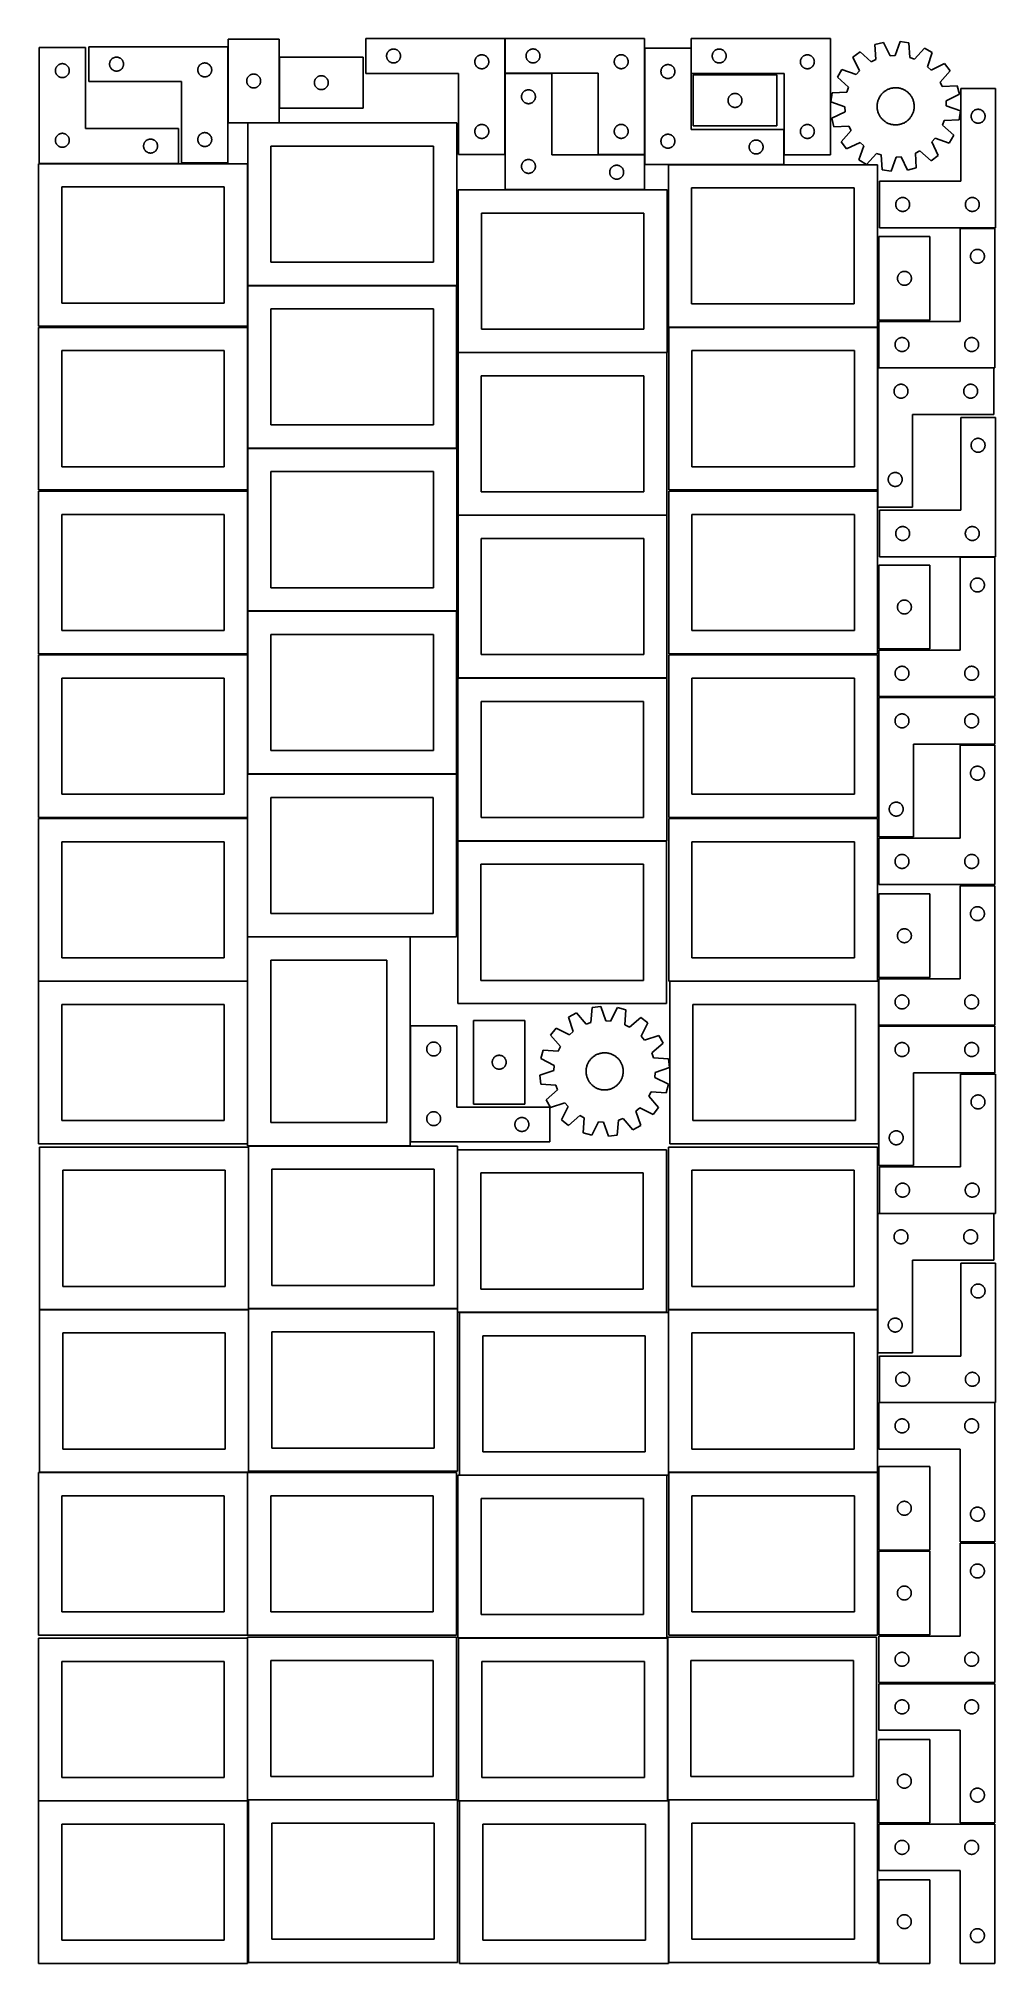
# Model space of a CAD drawing. Header units: millimetres. Extents: x 7 to 1243, y 7 to 2493.
import ezdxf

# ---------------------------------------------------------------- set-up
doc = ezdxf.new("R2010")
doc.units = ezdxf.units.MM
doc.layers.add('COMMON', color=5, linetype='CONTINUOUS', true_color=0x0000ff)
doc.layers.add('CUT', color=7, linetype='CONTINUOUS', true_color=0x000000)

msp = doc.modelspace()

# ---------------------------------------------------------------- linework, layer by layer
at = {"layer": 'COMMON'}
for p, q in [((548.748289, 1877.687415), (818.748289, 1877.687415)), ((276.620934, 1487.167665), (276.620934, 1543.079206)), ((276.620933, 1485.646669), (276.620933, 1333.079206)), ((276.620934, 1275.646669), (276.620934, 1332.879205)), ((276.720934, 1332.979205), (486.720934, 1332.979205)), ((6.520933, 1275.546668), (276.520933, 1275.546668)), ((276.620933, 1275.446668), (276.620933, 1065.446668)), ((822.320585, 1275.546668), (1091.083738, 1275.546668)), ((277.941928, 1061.283865), (277.941928, 852.604799)), ((548.141929, 1057.803964), (548.141929, 852.604799)), ((7.841928, 851.183864), (277.841928, 851.183864)), ((277.941928, 851.083864), (277.941928, 642.404798)), ((278.041929, 852.504798), (548.041929, 852.504798)), ((818.24193, 847.703964), (550.762749, 847.703964)), ((820.86275, 641.083864), (820.86275, 847.603963)), ((820.96275, 851.183864), (1090.96275, 851.183864)), ((276.520933, 640.983864), (7.841928, 640.983864)), ((276.620933, 640.883863), (276.620933, 430.883863)), ((821.083738, 640.983863), (1090.96275, 640.983863)), ((276.620933, 426.720968), (276.620933, 218.041933)), ((819.674888, 426.763861), (819.674888, 218.041933)), ((6.520933, 216.620967), (276.520933, 216.620967)), ((278.041929, 217.941932), (546.720934, 217.941932)), ((550.883737, 216.66386), (819.574888, 216.66386)), ((820.983737, 216.56386), (820.983737, 7.841932)), ((821.083738, 217.941932), (1089.774889, 217.941932))]:
    msp.add_line(p, q, dxfattribs=at)
at = {"layer": 'CUT'}
for p, q in [((251.658928, 2492.628479), (251.658928, 2384.628479)), ((317.658928, 2492.628479), (251.658928, 2492.628479)), ((317.658928, 2384.628479), (317.658928, 2492.628479)), ((609.450373, 2493.420233), (429.450373, 2493.420233)), ((429.450373, 2493.420233), (429.450373, 2448.420233)), ((609.450373, 2343.420233), (609.450373, 2493.420233)), ((789.69372, 2493.478583), (609.69372, 2493.478583)), ((609.69372, 2493.478583), (609.69372, 2448.478583)), ((789.69372, 2343.478583), (789.69372, 2493.478583)), ((1030.294642, 2493.395331), (850.294642, 2493.395331)), ((850.294642, 2493.395331), (850.294642, 2448.395331)), ((1030.294642, 2343.395331), (1030.294642, 2493.395331)), ((1098.848221, 2488.424095), (1087.682569, 2485.523463)), ((1107.345312, 2471.010254), (1098.848221, 2488.424095)), ((1120.195704, 2489.659657), (1113.764398, 2471.381782)), ((1131.621446, 2488.066582), (1120.195704, 2489.659657)), ((1132.807746, 2468.726595), (1131.621446, 2488.066582)), ((67.386167, 2481.992251), (7.386167, 2481.992251)), ((7.386167, 2481.992251), (7.386167, 2331.992251)), ((67.386167, 2376.992251), (67.386167, 2481.992251)), ((251.419367, 2482.888739), (71.419367, 2482.888739)), ((71.419367, 2482.888739), (71.419367, 2437.888739)), ((98.496363, 2461.563475), (98.592299, 2462.144552)), ((98.592299, 2462.144552), (98.726035, 2462.71811)), ((98.726035, 2462.71811), (98.896996, 2463.281694)), ((98.896996, 2463.281694), (99.104451, 2463.83289)), ((99.104451, 2463.83289), (99.347512, 2464.369337)), ((99.347512, 2464.369337), (99.625138, 2464.888739)), ((99.625138, 2464.888739), (99.93614, 2465.388871)), ((99.93614, 2465.388871), (100.279187, 2465.867592)), ((100.279187, 2465.867592), (100.652809, 2466.322851)), ((100.652809, 2466.322851), (101.055406, 2466.7527)), ((101.055406, 2466.7527), (101.485255, 2467.155297)), ((101.485255, 2467.155297), (101.940514, 2467.528919)), ((101.940514, 2467.528919), (102.419235, 2467.871965)), ((102.419235, 2467.871965), (102.919367, 2468.182968)), ((102.919367, 2468.182968), (103.438769, 2468.460594)), ((103.438769, 2468.460594), (103.975216, 2468.703655)), ((103.975216, 2468.703655), (104.526412, 2468.91111)), ((104.526412, 2468.91111), (105.089996, 2469.082071)), ((105.089996, 2469.082071), (105.663554, 2469.215806)), ((105.663554, 2469.215806), (106.244631, 2469.311743)), ((106.244631, 2469.311743), (106.830739, 2469.369469)), ((106.830739, 2469.369469), (107.419367, 2469.388739)), ((107.419367, 2469.388739), (108.007995, 2469.369469)), ((108.007995, 2469.369469), (108.594103, 2469.311743)), ((108.594103, 2469.311743), (109.17518, 2469.215806)), ((109.17518, 2469.215806), (109.748738, 2469.082071)), ((109.748738, 2469.082071), (110.312322, 2468.91111)), ((110.312322, 2468.91111), (110.863518, 2468.703655)), ((110.863518, 2468.703655), (111.399965, 2468.460594)), ((111.399965, 2468.460594), (111.919367, 2468.182968)), ((111.919367, 2468.182968), (112.419499, 2467.871965)), ((112.419499, 2467.871965), (112.89822, 2467.528919)), ((112.89822, 2467.528919), (113.353479, 2467.155297)), ((113.353479, 2467.155297), (113.783328, 2466.7527)), ((113.783328, 2466.7527), (114.185925, 2466.322851)), ((114.185925, 2466.322851), (114.559547, 2465.867592)), ((114.559547, 2465.867592), (114.902593, 2465.388871)), ((114.902593, 2465.388871), (115.213596, 2464.888739)), ((115.213596, 2464.888739), (115.491222, 2464.369337)), ((115.491222, 2464.369337), (115.734283, 2463.83289)), ((115.734283, 2463.83289), (115.941738, 2463.281694)), ((115.941738, 2463.281694), (116.112699, 2462.71811)), ((116.112699, 2462.71811), (116.246434, 2462.144552)), ((116.246434, 2462.144552), (116.342371, 2461.563475)), ((251.419367, 2332.888739), (251.419367, 2482.888739)), ((426.039973, 2469.392889), (318.039973, 2469.392889)), ((318.039973, 2469.392889), (318.039973, 2403.392889)), ((426.039973, 2403.392889), (426.039973, 2469.392889)), ((456.450373, 2470.920233), (456.469643, 2471.508861)), ((456.469643, 2470.331605), (456.450373, 2470.920233)), ((456.469643, 2471.508861), (456.527369, 2472.094969)), ((456.527369, 2469.745497), (456.469643, 2470.331605)), ((456.527369, 2472.094969), (456.623305, 2472.676046)), ((456.623305, 2469.16442), (456.527369, 2469.745497)), ((456.623305, 2472.676046), (456.75704, 2473.249604)), ((456.75704, 2468.590862), (456.623305, 2469.16442)), ((456.75704, 2473.249604), (456.928002, 2473.813188)), ((456.928002, 2468.027278), (456.75704, 2468.590862)), ((456.928002, 2473.813188), (457.135457, 2474.364384)), ((457.135457, 2467.476082), (456.928002, 2468.027278)), ((457.135457, 2474.364384), (457.378518, 2474.900831)), ((457.378518, 2466.939635), (457.135457, 2467.476082)), ((457.378518, 2474.900831), (457.656144, 2475.420233)), ((457.656144, 2466.420233), (457.378518, 2466.939635)), ((457.656144, 2475.420233), (457.967146, 2475.920365)), ((457.967146, 2465.920101), (457.656144, 2466.420233)), ((457.967146, 2475.920365), (458.310193, 2476.399086)), ((458.310193, 2465.44138), (457.967146, 2465.920101)), ((458.310193, 2476.399086), (458.683815, 2476.854345)), ((458.683815, 2464.986121), (458.310193, 2465.44138)), ((458.683815, 2476.854345), (459.086412, 2477.284194)), ((459.086412, 2464.556272), (458.683815, 2464.986121)), ((459.086412, 2477.284194), (459.51626, 2477.686791)), ((459.51626, 2464.153675), (459.086412, 2464.556272)), ((459.51626, 2477.686791), (459.97152, 2478.060413)), ((459.97152, 2463.780053), (459.51626, 2464.153675)), ((459.97152, 2478.060413), (460.450241, 2478.40346)), ((460.450241, 2463.437007), (459.97152, 2463.780053)), ((460.450241, 2478.40346), (460.950373, 2478.714462)), ((460.950373, 2463.126004), (460.450241, 2463.437007)), ((460.950373, 2478.714462), (461.469775, 2478.992088)), ((461.469775, 2462.848378), (460.950373, 2463.126004)), ((461.469775, 2478.992088), (462.006222, 2479.235149)), ((462.006222, 2462.605317), (461.469775, 2462.848378)), ((462.006222, 2479.235149), (462.557418, 2479.442604)), ((462.557418, 2462.397862), (462.006222, 2462.605317)), ((462.557418, 2479.442604), (463.121001, 2479.613565)), ((463.121001, 2462.226901), (462.557418, 2462.397862)), ((463.121001, 2479.613565), (463.69456, 2479.747301)), ((463.69456, 2462.093165), (463.121001, 2462.226901)), ((463.69456, 2479.747301), (464.275637, 2479.843237)), ((464.275637, 2461.997229), (463.69456, 2462.093165)), ((464.275637, 2479.843237), (464.861745, 2479.900963)), ((464.861745, 2479.900963), (465.450373, 2479.920233)), ((465.450373, 2479.920233), (466.039001, 2479.900963)), ((466.039001, 2479.900963), (466.625109, 2479.843237)), ((466.625109, 2479.843237), (467.206186, 2479.747301)), ((467.206186, 2462.093165), (466.625109, 2461.997229)), ((467.206186, 2479.747301), (467.779744, 2479.613565)), ((467.779744, 2462.226901), (467.206186, 2462.093165)), ((467.779744, 2479.613565), (468.343328, 2479.442604)), ((468.343328, 2462.397862), (467.779744, 2462.226901)), ((468.343328, 2479.442604), (468.894524, 2479.235149)), ((468.894524, 2462.605317), (468.343328, 2462.397862)), ((468.894524, 2479.235149), (469.430971, 2478.992088)), ((469.430971, 2462.848378), (468.894524, 2462.605317)), ((469.430971, 2478.992088), (469.950373, 2478.714462)), ((469.950373, 2463.126004), (469.430971, 2462.848378)), ((469.950373, 2478.714462), (470.450505, 2478.40346)), ((470.450505, 2463.437007), (469.950373, 2463.126004)), ((470.450505, 2478.40346), (470.929226, 2478.060413)), ((470.929226, 2463.780053), (470.450505, 2463.437007)), ((470.929226, 2478.060413), (471.384485, 2477.686791)), ((471.384485, 2464.153675), (470.929226, 2463.780053)), ((471.384485, 2477.686791), (471.814334, 2477.284194)), ((471.814334, 2464.556272), (471.384485, 2464.153675)), ((471.814334, 2477.284194), (472.216931, 2476.854345)), ((472.216931, 2464.986121), (471.814334, 2464.556272)), ((472.216931, 2476.854345), (472.590553, 2476.399086)), ((472.590553, 2465.44138), (472.216931, 2464.986121)), ((472.590553, 2476.399086), (472.933599, 2475.920365)), ((472.933599, 2465.920101), (472.590553, 2465.44138)), ((472.933599, 2475.920365), (473.244601, 2475.420233)), ((473.244601, 2466.420233), (472.933599, 2465.920101)), ((473.244601, 2475.420233), (473.522227, 2474.900831)), ((473.522227, 2466.939635), (473.244601, 2466.420233)), ((473.522227, 2474.900831), (473.765289, 2474.364384)), ((473.765289, 2467.476082), (473.522227, 2466.939635)), ((473.765289, 2474.364384), (473.972744, 2473.813188)), ((473.972744, 2468.027278), (473.765289, 2467.476082)), ((473.972744, 2473.813188), (474.143705, 2473.249604)), ((474.143705, 2468.590862), (473.972744, 2468.027278)), ((474.143705, 2473.249604), (474.27744, 2472.676046)), ((474.27744, 2469.16442), (474.143705, 2468.590862)), ((474.27744, 2472.676046), (474.373377, 2472.094969)), ((474.373377, 2469.745497), (474.27744, 2469.16442)), ((474.373377, 2472.094969), (474.431103, 2471.508861)), ((474.431103, 2470.331605), (474.373377, 2469.745497)), ((474.431103, 2471.508861), (474.450373, 2470.920233)), ((474.450373, 2470.920233), (474.431103, 2470.331605)), ((570.450373, 2463.420233), (570.469643, 2464.008861)), ((570.469643, 2462.831605), (570.450373, 2463.420233)), ((570.469643, 2464.008861), (570.527369, 2464.594969)), ((570.527369, 2462.245497), (570.469643, 2462.831605)), ((570.527369, 2464.594969), (570.623305, 2465.176046)), ((570.623305, 2461.66442), (570.527369, 2462.245497)), ((570.623305, 2465.176046), (570.75704, 2465.749604)), ((570.75704, 2465.749604), (570.928002, 2466.313188)), ((570.928002, 2466.313188), (571.135457, 2466.864384)), ((571.135457, 2466.864384), (571.378518, 2467.400831)), ((571.378518, 2467.400831), (571.656144, 2467.920233)), ((571.656144, 2467.920233), (571.967146, 2468.420365)), ((571.967146, 2468.420365), (572.310193, 2468.899086)), ((572.310193, 2468.899086), (572.683815, 2469.354345)), ((572.683815, 2469.354345), (573.086412, 2469.784194)), ((573.086412, 2469.784194), (573.51626, 2470.186791)), ((573.51626, 2470.186791), (573.97152, 2470.560413)), ((573.97152, 2470.560413), (574.450241, 2470.90346)), ((574.450241, 2470.90346), (574.950373, 2471.214462)), ((574.950373, 2471.214462), (575.469775, 2471.492088)), ((575.469775, 2471.492088), (576.006222, 2471.735149)), ((576.006222, 2471.735149), (576.557418, 2471.942604)), ((576.557418, 2471.942604), (577.121001, 2472.113565)), ((577.121001, 2472.113565), (577.69456, 2472.247301)), ((577.69456, 2472.247301), (578.275637, 2472.343237)), ((578.275637, 2472.343237), (578.861745, 2472.400963)), ((578.861745, 2472.400963), (579.450373, 2472.420233)), ((579.450373, 2472.420233), (580.039001, 2472.400963)), ((580.039001, 2472.400963), (580.625109, 2472.343237)), ((580.625109, 2472.343237), (581.206186, 2472.247301)), ((581.206186, 2472.247301), (581.779744, 2472.113565)), ((581.779744, 2472.113565), (582.343328, 2471.942604)), ((582.343328, 2471.942604), (582.894524, 2471.735149)), ((582.894524, 2471.735149), (583.430971, 2471.492088)), ((583.430971, 2471.492088), (583.950373, 2471.214462)), ((583.950373, 2471.214462), (584.450505, 2470.90346)), ((584.450505, 2470.90346), (584.929226, 2470.560413)), ((584.929226, 2470.560413), (585.384485, 2470.186791)), ((585.384485, 2470.186791), (585.814334, 2469.784194)), ((585.814334, 2469.784194), (586.216931, 2469.354345)), ((586.216931, 2469.354345), (586.590553, 2468.899086)), ((586.590553, 2468.899086), (586.933599, 2468.420365)), ((586.933599, 2468.420365), (587.244601, 2467.920233)), ((587.244601, 2467.920233), (587.522227, 2467.400831)), ((587.522227, 2467.400831), (587.765289, 2466.864384)), ((587.765289, 2466.864384), (587.972744, 2466.313188)), ((587.972744, 2466.313188), (588.143705, 2465.749604)), ((588.143705, 2465.749604), (588.27744, 2465.176046)), ((588.27744, 2465.176046), (588.373377, 2464.594969)), ((588.373377, 2462.245497), (588.27744, 2461.66442)), ((588.373377, 2464.594969), (588.431103, 2464.008861)), ((588.431103, 2462.831605), (588.373377, 2462.245497)), ((588.431103, 2464.008861), (588.450373, 2463.420233)), ((588.450373, 2463.420233), (588.431103, 2462.831605)), ((636.69372, 2470.978583), (636.71299, 2471.567211)), ((636.71299, 2470.389954), (636.69372, 2470.978583)), ((636.71299, 2471.567211), (636.770716, 2472.153318)), ((636.770716, 2469.803847), (636.71299, 2470.389954)), ((636.770716, 2472.153318), (636.866652, 2472.734396)), ((636.866652, 2469.22277), (636.770716, 2469.803847)), ((636.866652, 2472.734396), (637.000388, 2473.307954)), ((637.000388, 2468.649211), (636.866652, 2469.22277)), ((637.000388, 2473.307954), (637.171349, 2473.871538)), ((637.171349, 2468.085627), (637.000388, 2468.649211)), ((637.171349, 2473.871538), (637.378804, 2474.422734)), ((637.378804, 2467.534432), (637.171349, 2468.085627)), ((637.378804, 2474.422734), (637.621865, 2474.959181)), ((637.621865, 2466.997984), (637.378804, 2467.534432)), ((637.621865, 2474.959181), (637.899491, 2475.478583)), ((637.899491, 2466.478583), (637.621865, 2466.997984)), ((637.899491, 2475.478583), (638.210493, 2475.978715)), ((638.210493, 2465.978451), (637.899491, 2466.478583)), ((638.210493, 2475.978715), (638.55354, 2476.457435)), ((638.55354, 2465.49973), (638.210493, 2465.978451)), ((638.55354, 2476.457435), (638.927162, 2476.912695)), ((638.927162, 2465.04447), (638.55354, 2465.49973)), ((638.927162, 2476.912695), (639.329759, 2477.342544)), ((639.329759, 2464.614622), (638.927162, 2465.04447)), ((639.329759, 2477.342544), (639.759608, 2477.745141)), ((639.759608, 2464.212024), (639.329759, 2464.614622)), ((639.759608, 2477.745141), (640.214867, 2478.118763)), ((640.214867, 2463.838403), (639.759608, 2464.212024)), ((640.214867, 2478.118763), (640.693588, 2478.461809)), ((640.693588, 2463.495356), (640.214867, 2463.838403)), ((640.693588, 2478.461809), (641.19372, 2478.772811)), ((641.19372, 2463.184354), (640.693588, 2463.495356)), ((641.19372, 2478.772811), (641.713122, 2479.050437)), ((641.713122, 2462.906728), (641.19372, 2463.184354)), ((641.713122, 2479.050437), (642.249569, 2479.293498)), ((642.249569, 2462.663667), (641.713122, 2462.906728)), ((642.249569, 2479.293498), (642.800765, 2479.500954)), ((642.800765, 2462.456211), (642.249569, 2462.663667)), ((642.800765, 2479.500954), (643.364349, 2479.671915)), ((643.364349, 2462.28525), (642.800765, 2462.456211)), ((643.364349, 2479.671915), (643.937907, 2479.80565)), ((643.937907, 2462.151515), (643.364349, 2462.28525)), ((643.937907, 2479.80565), (644.518984, 2479.901586)), ((644.518984, 2462.055579), (643.937907, 2462.151515)), ((644.518984, 2479.901586), (645.105092, 2479.959313)), ((645.105092, 2479.959313), (645.69372, 2479.978583)), ((645.69372, 2479.978583), (646.282348, 2479.959313)), ((646.282348, 2479.959313), (646.868456, 2479.901586)), ((646.868456, 2479.901586), (647.449533, 2479.80565)), ((647.449533, 2462.151515), (646.868456, 2462.055579)), ((647.449533, 2479.80565), (648.023091, 2479.671915)), ((648.023091, 2462.28525), (647.449533, 2462.151515)), ((648.023091, 2479.671915), (648.586675, 2479.500954)), ((648.586675, 2462.456211), (648.023091, 2462.28525)), ((648.586675, 2479.500954), (649.137871, 2479.293498)), ((649.137871, 2462.663667), (648.586675, 2462.456211)), ((649.137871, 2479.293498), (649.674318, 2479.050437)), ((649.674318, 2462.906728), (649.137871, 2462.663667)), ((649.674318, 2479.050437), (650.19372, 2478.772811)), ((650.19372, 2463.184354), (649.674318, 2462.906728)), ((650.19372, 2478.772811), (650.693852, 2478.461809)), ((650.693852, 2463.495356), (650.19372, 2463.184354)), ((650.693852, 2478.461809), (651.172573, 2478.118763)), ((651.172573, 2463.838403), (650.693852, 2463.495356)), ((651.172573, 2478.118763), (651.627832, 2477.745141)), ((651.627832, 2464.212024), (651.172573, 2463.838403)), ((651.627832, 2477.745141), (652.057681, 2477.342544)), ((652.057681, 2464.614622), (651.627832, 2464.212024)), ((652.057681, 2477.342544), (652.460278, 2476.912695)), ((652.460278, 2465.04447), (652.057681, 2464.614622)), ((652.460278, 2476.912695), (652.8339, 2476.457435)), ((652.8339, 2465.49973), (652.460278, 2465.04447)), ((652.8339, 2476.457435), (653.176946, 2475.978715)), ((653.176946, 2465.978451), (652.8339, 2465.49973)), ((653.176946, 2475.978715), (653.487949, 2475.478583)), ((653.487949, 2466.478583), (653.176946, 2465.978451)), ((653.487949, 2475.478583), (653.765575, 2474.959181)), ((653.765575, 2466.997984), (653.487949, 2466.478583)), ((653.765575, 2474.959181), (654.008636, 2474.422734)), ((654.008636, 2467.534432), (653.765575, 2466.997984)), ((654.008636, 2474.422734), (654.216091, 2473.871538)), ((654.216091, 2468.085627), (654.008636, 2467.534432)), ((654.216091, 2473.871538), (654.387052, 2473.307954)), ((654.387052, 2468.649211), (654.216091, 2468.085627)), ((654.387052, 2473.307954), (654.520788, 2472.734396)), ((654.520788, 2469.22277), (654.387052, 2468.649211)), ((654.520788, 2472.734396), (654.616724, 2472.153318)), ((654.616724, 2469.803847), (654.520788, 2469.22277)), ((654.616724, 2472.153318), (654.67445, 2471.567211)), ((654.67445, 2470.389954), (654.616724, 2469.803847)), ((654.67445, 2471.567211), (654.69372, 2470.978583)), ((654.69372, 2470.978583), (654.67445, 2470.389954)), ((750.69372, 2463.478583), (750.71299, 2464.067211)), ((750.71299, 2462.889954), (750.69372, 2463.478583)), ((750.71299, 2464.067211), (750.770716, 2464.653318)), ((750.770716, 2462.303847), (750.71299, 2462.889954)), ((750.770716, 2464.653318), (750.866652, 2465.234396)), ((750.866652, 2461.72277), (750.770716, 2462.303847)), ((750.866652, 2465.234396), (751.000388, 2465.807954)), ((751.000388, 2465.807954), (751.171349, 2466.371538)), ((751.171349, 2466.371538), (751.378804, 2466.922734)), ((751.378804, 2466.922734), (751.621865, 2467.459181)), ((751.621865, 2467.459181), (751.899491, 2467.978583)), ((751.899491, 2467.978583), (752.210493, 2468.478715)), ((752.210493, 2468.478715), (752.55354, 2468.957435)), ((752.55354, 2468.957435), (752.927162, 2469.412695)), ((752.927162, 2469.412695), (753.329759, 2469.842544)), ((753.329759, 2469.842544), (753.759608, 2470.245141)), ((753.759608, 2470.245141), (754.214867, 2470.618763)), ((754.214867, 2470.618763), (754.693588, 2470.961809)), ((754.693588, 2470.961809), (755.19372, 2471.272811)), ((755.19372, 2471.272811), (755.713122, 2471.550437)), ((755.713122, 2471.550437), (756.249569, 2471.793498)), ((756.249569, 2471.793498), (756.800765, 2472.000954)), ((756.800765, 2472.000954), (757.364349, 2472.171915)), ((757.364349, 2472.171915), (757.937907, 2472.30565)), ((757.937907, 2472.30565), (758.518984, 2472.401586)), ((758.518984, 2472.401586), (759.105092, 2472.459313)), ((759.105092, 2472.459313), (759.69372, 2472.478583)), ((759.69372, 2472.478583), (760.282348, 2472.459313)), ((760.282348, 2472.459313), (760.868456, 2472.401586)), ((760.868456, 2472.401586), (761.449533, 2472.30565)), ((761.449533, 2472.30565), (762.023091, 2472.171915)), ((762.023091, 2472.171915), (762.586675, 2472.000954)), ((762.586675, 2472.000954), (763.137871, 2471.793498)), ((763.137871, 2471.793498), (763.674318, 2471.550437)), ((763.674318, 2471.550437), (764.19372, 2471.272811)), ((764.19372, 2471.272811), (764.693852, 2470.961809)), ((764.693852, 2470.961809), (765.172573, 2470.618763)), ((765.172573, 2470.618763), (765.627832, 2470.245141)), ((765.627832, 2470.245141), (766.057681, 2469.842544)), ((766.057681, 2469.842544), (766.460278, 2469.412695)), ((766.460278, 2469.412695), (766.8339, 2468.957435)), ((766.8339, 2468.957435), (767.176946, 2468.478715)), ((767.176946, 2468.478715), (767.487949, 2467.978583)), ((767.487949, 2467.978583), (767.765575, 2467.459181)), ((767.765575, 2467.459181), (768.008636, 2466.922734)), ((768.008636, 2466.922734), (768.216091, 2466.371538)), ((768.216091, 2466.371538), (768.387052, 2465.807954)), ((768.387052, 2465.807954), (768.520788, 2465.234396)), ((768.520788, 2465.234396), (768.616724, 2464.653318)), ((768.616724, 2462.303847), (768.520788, 2461.72277)), ((768.616724, 2464.653318), (768.67445, 2464.067211)), ((768.67445, 2462.889954), (768.616724, 2462.303847)), ((768.67445, 2464.067211), (768.69372, 2463.478583)), ((768.69372, 2463.478583), (768.67445, 2462.889954)), ((850.034452, 2480.803042), (790.034452, 2480.803042)), ((790.034452, 2480.803042), (790.034452, 2330.803042)), ((850.034452, 2375.803042), (850.034452, 2480.803042)), ((877.294642, 2470.895331), (877.313911, 2471.483959)), ((877.313911, 2470.306703), (877.294642, 2470.895331)), ((877.313911, 2471.483959), (877.371638, 2472.070066)), ((877.371638, 2469.720595), (877.313911, 2470.306703)), ((877.371638, 2472.070066), (877.467574, 2472.651144)), ((877.467574, 2469.139518), (877.371638, 2469.720595)), ((877.467574, 2472.651144), (877.601309, 2473.224702)), ((877.601309, 2468.565959), (877.467574, 2469.139518)), ((877.601309, 2473.224702), (877.77227, 2473.788286)), ((877.77227, 2468.002375), (877.601309, 2468.565959)), ((877.77227, 2473.788286), (877.979726, 2474.339482)), ((877.979726, 2467.45118), (877.77227, 2468.002375)), ((877.979726, 2474.339482), (878.222787, 2474.875929)), ((878.222787, 2466.914732), (877.979726, 2467.45118)), ((878.222787, 2474.875929), (878.500413, 2475.395331)), ((878.500413, 2466.395331), (878.222787, 2466.914732)), ((878.500413, 2475.395331), (878.811415, 2475.895463)), ((878.811415, 2465.895199), (878.500413, 2466.395331)), ((878.811415, 2475.895463), (879.154462, 2476.374184)), ((879.154462, 2465.416478), (878.811415, 2465.895199)), ((879.154462, 2476.374184), (879.528083, 2476.829443)), ((879.528083, 2464.961218), (879.154462, 2465.416478)), ((879.528083, 2476.829443), (879.930681, 2477.259292)), ((879.930681, 2464.53137), (879.528083, 2464.961218)), ((879.930681, 2477.259292), (880.360529, 2477.661889)), ((880.360529, 2464.128772), (879.930681, 2464.53137)), ((880.360529, 2477.661889), (880.815789, 2478.035511)), ((880.815789, 2463.755151), (880.360529, 2464.128772)), ((880.815789, 2478.035511), (881.29451, 2478.378557)), ((881.29451, 2463.412104), (880.815789, 2463.755151)), ((881.29451, 2478.378557), (881.794642, 2478.689559)), ((881.794642, 2463.101102), (881.29451, 2463.412104)), ((881.794642, 2478.689559), (882.314043, 2478.967185)), ((882.314043, 2462.823476), (881.794642, 2463.101102)), ((882.314043, 2478.967185), (882.850491, 2479.210246)), ((882.850491, 2462.580415), (882.314043, 2462.823476)), ((882.850491, 2479.210246), (883.401686, 2479.417702)), ((883.401686, 2462.37296), (882.850491, 2462.580415)), ((883.401686, 2479.417702), (883.96527, 2479.588663)), ((883.96527, 2462.201998), (883.401686, 2462.37296)), ((883.96527, 2479.588663), (884.538829, 2479.722398)), ((884.538829, 2462.068263), (883.96527, 2462.201998)), ((884.538829, 2479.722398), (885.119906, 2479.818334)), ((885.119906, 2479.818334), (885.706013, 2479.876061)), ((885.706013, 2479.876061), (886.294642, 2479.895331)), ((886.294642, 2479.895331), (886.88327, 2479.876061)), ((886.88327, 2479.876061), (887.469377, 2479.818334)), ((887.469377, 2479.818334), (888.050455, 2479.722398)), ((888.050455, 2479.722398), (888.624013, 2479.588663)), ((888.624013, 2462.201998), (888.050455, 2462.068263)), ((888.624013, 2479.588663), (889.187597, 2479.417702)), ((889.187597, 2462.37296), (888.624013, 2462.201998)), ((889.187597, 2479.417702), (889.738793, 2479.210246)), ((889.738793, 2462.580415), (889.187597, 2462.37296)), ((889.738793, 2479.210246), (890.27524, 2478.967185)), ((890.27524, 2462.823476), (889.738793, 2462.580415)), ((890.27524, 2478.967185), (890.794642, 2478.689559)), ((890.794642, 2463.101102), (890.27524, 2462.823476)), ((890.794642, 2478.689559), (891.294774, 2478.378557)), ((891.294774, 2463.412104), (890.794642, 2463.101102)), ((891.294774, 2478.378557), (891.773494, 2478.035511)), ((891.773494, 2463.755151), (891.294774, 2463.412104)), ((891.773494, 2478.035511), (892.228754, 2477.661889)), ((892.228754, 2464.128772), (891.773494, 2463.755151)), ((892.228754, 2477.661889), (892.658603, 2477.259292)), ((892.658603, 2464.53137), (892.228754, 2464.128772)), ((892.658603, 2477.259292), (893.0612, 2476.829443)), ((893.0612, 2464.961218), (892.658603, 2464.53137)), ((893.0612, 2476.829443), (893.434822, 2476.374184)), ((893.434822, 2465.416478), (893.0612, 2464.961218)), ((893.434822, 2476.374184), (893.777868, 2475.895463)), ((893.777868, 2465.895199), (893.434822, 2465.416478)), ((893.777868, 2475.895463), (894.08887, 2475.395331)), ((894.08887, 2466.395331), (893.777868, 2465.895199)), ((894.08887, 2475.395331), (894.366496, 2474.875929)), ((894.366496, 2466.914732), (894.08887, 2466.395331)), ((894.366496, 2474.875929), (894.609557, 2474.339482)), ((894.609557, 2467.45118), (894.366496, 2466.914732)), ((894.609557, 2474.339482), (894.817013, 2473.788286)), ((894.817013, 2468.002375), (894.609557, 2467.45118)), ((894.817013, 2473.788286), (894.987974, 2473.224702)), ((894.987974, 2468.565959), (894.817013, 2468.002375)), ((894.987974, 2473.224702), (895.121709, 2472.651144)), ((895.121709, 2469.139518), (894.987974, 2468.565959)), ((895.121709, 2472.651144), (895.217645, 2472.070066)), ((895.217645, 2469.720595), (895.121709, 2469.139518)), ((895.217645, 2472.070066), (895.275372, 2471.483959)), ((895.275372, 2470.306703), (895.217645, 2469.720595)), ((895.275372, 2471.483959), (895.294642, 2470.895331)), ((895.294642, 2470.895331), (895.275372, 2470.306703)), ((991.294642, 2463.395331), (991.313911, 2463.983959)), ((991.313911, 2462.806703), (991.294642, 2463.395331)), ((991.313911, 2463.983959), (991.371638, 2464.570066)), ((991.371638, 2462.220595), (991.313911, 2462.806703)), ((991.371638, 2464.570066), (991.467574, 2465.151144)), ((991.467574, 2461.639518), (991.371638, 2462.220595)), ((991.467574, 2465.151144), (991.601309, 2465.724702)), ((991.601309, 2465.724702), (991.77227, 2466.288286)), ((991.77227, 2466.288286), (991.979726, 2466.839482)), ((991.979726, 2466.839482), (992.222787, 2467.375929)), ((992.222787, 2467.375929), (992.500413, 2467.895331)), ((992.500413, 2467.895331), (992.811415, 2468.395463)), ((992.811415, 2468.395463), (993.154462, 2468.874184)), ((993.154462, 2468.874184), (993.528083, 2469.329443)), ((993.528083, 2469.329443), (993.930681, 2469.759292)), ((993.930681, 2469.759292), (994.360529, 2470.161889)), ((994.360529, 2470.161889), (994.815789, 2470.535511)), ((994.815789, 2470.535511), (995.29451, 2470.878557)), ((995.29451, 2470.878557), (995.794642, 2471.189559)), ((995.794642, 2471.189559), (996.314043, 2471.467185)), ((996.314043, 2471.467185), (996.850491, 2471.710246)), ((996.850491, 2471.710246), (997.401686, 2471.917702)), ((997.401686, 2471.917702), (997.96527, 2472.088663)), ((997.96527, 2472.088663), (998.538829, 2472.222398)), ((998.538829, 2472.222398), (999.119906, 2472.318334)), ((999.119906, 2472.318334), (999.706013, 2472.376061)), ((999.706013, 2472.376061), (1000.294642, 2472.395331)), ((1000.294642, 2472.395331), (1000.88327, 2472.376061)), ((1000.88327, 2472.376061), (1001.469377, 2472.318334)), ((1001.469377, 2472.318334), (1002.050455, 2472.222398)), ((1002.050455, 2472.222398), (1002.624013, 2472.088663)), ((1002.624013, 2472.088663), (1003.187597, 2471.917702)), ((1003.187597, 2471.917702), (1003.738793, 2471.710246)), ((1003.738793, 2471.710246), (1004.27524, 2471.467185)), ((1004.27524, 2471.467185), (1004.794642, 2471.189559)), ((1004.794642, 2471.189559), (1005.294774, 2470.878557)), ((1005.294774, 2470.878557), (1005.773494, 2470.535511)), ((1005.773494, 2470.535511), (1006.228754, 2470.161889)), ((1006.228754, 2470.161889), (1006.658603, 2469.759292)), ((1006.658603, 2469.759292), (1007.0612, 2469.329443)), ((1007.0612, 2469.329443), (1007.434822, 2468.874184)), ((1007.434822, 2468.874184), (1007.777868, 2468.395463)), ((1007.777868, 2468.395463), (1008.08887, 2467.895331)), ((1008.08887, 2467.895331), (1008.366496, 2467.375929)), ((1008.366496, 2467.375929), (1008.609557, 2466.839482)), ((1008.609557, 2466.839482), (1008.817013, 2466.288286)), ((1008.817013, 2466.288286), (1008.987974, 2465.724702)), ((1008.987974, 2465.724702), (1009.121709, 2465.151144)), ((1009.121709, 2465.151144), (1009.217645, 2464.570066)), ((1009.217645, 2462.220595), (1009.121709, 2461.639518)), ((1009.217645, 2464.570066), (1009.275372, 2463.983959)), ((1009.275372, 2462.806703), (1009.217645, 2462.220595)), ((1009.275372, 2463.983959), (1009.294642, 2463.395331)), ((1009.294642, 2463.395331), (1009.275372, 2462.806703)), ((1068.432896, 2476.212625), (1059.227202, 2469.259879)), ((1059.227202, 2469.259879), (1067.603992, 2451.78785)), ((1082.947173, 2463.37603), (1068.432896, 2476.212625)), ((1088.735457, 2466.175754), (1082.947173, 2463.37603)), ((1087.682569, 2485.523463), (1088.735457, 2466.175754)), ((1113.764398, 2471.381782), (1107.345312, 2471.010254)), ((1138.880385, 2466.613364), (1132.807746, 2468.726595)), ((1151.816776, 2481.038764), (1138.880385, 2466.613364)), ((1161.763142, 2475.194513), (1151.816776, 2481.038764)), ((1155.458048, 2456.872717), (1161.763142, 2475.194513)), ((28.386167, 2451.992251), (28.405437, 2452.580879)), ((28.405437, 2451.403623), (28.386167, 2451.992251)), ((28.405437, 2452.580879), (28.463163, 2453.166987)), ((28.463163, 2450.817515), (28.405437, 2451.403623)), ((28.463163, 2453.166987), (28.559099, 2453.748064)), ((28.559099, 2450.236438), (28.463163, 2450.817515)), ((28.559099, 2453.748064), (28.692834, 2454.321622)), ((28.692834, 2449.66288), (28.559099, 2450.236438)), ((28.692834, 2454.321622), (28.863796, 2454.885206)), ((28.863796, 2449.099296), (28.692834, 2449.66288)), ((28.863796, 2454.885206), (29.071251, 2455.436402)), ((29.071251, 2448.5481), (28.863796, 2449.099296)), ((29.071251, 2455.436402), (29.314312, 2455.972849)), ((29.314312, 2448.011653), (29.071251, 2448.5481)), ((29.314312, 2455.972849), (29.591938, 2456.492251)), ((29.591938, 2447.492251), (29.314312, 2448.011653)), ((29.591938, 2456.492251), (29.90294, 2456.992383)), ((29.90294, 2446.992119), (29.591938, 2447.492251)), ((29.90294, 2456.992383), (30.245987, 2457.471104)), ((30.245987, 2446.513398), (29.90294, 2446.992119)), ((30.245987, 2457.471104), (30.619609, 2457.926363)), ((30.619609, 2446.058139), (30.245987, 2446.513398)), ((30.619609, 2457.926363), (31.022206, 2458.356212)), ((31.022206, 2445.62829), (30.619609, 2446.058139)), ((31.022206, 2458.356212), (31.452055, 2458.758809)), ((31.452055, 2445.225693), (31.022206, 2445.62829)), ((31.452055, 2458.758809), (31.907314, 2459.132431)), ((31.907314, 2444.852071), (31.452055, 2445.225693)), ((31.907314, 2459.132431), (32.386035, 2459.475477)), ((32.386035, 2444.509024), (31.907314, 2444.852071)), ((32.386035, 2459.475477), (32.886167, 2459.78648)), ((32.886167, 2444.198022), (32.386035, 2444.509024)), ((32.886167, 2459.78648), (33.405569, 2460.064106)), ((33.405569, 2443.920396), (32.886167, 2444.198022)), ((33.405569, 2460.064106), (33.942016, 2460.307167)), ((33.942016, 2443.677335), (33.405569, 2443.920396)), ((33.942016, 2460.307167), (34.493212, 2460.514622)), ((34.493212, 2443.46988), (33.942016, 2443.677335)), ((34.493212, 2460.514622), (35.056796, 2460.685583)), ((35.056796, 2443.298919), (34.493212, 2443.46988)), ((35.056796, 2460.685583), (35.630354, 2460.819318)), ((35.630354, 2443.165183), (35.056796, 2443.298919)), ((35.630354, 2460.819318), (36.211431, 2460.915255)), ((36.211431, 2443.069247), (35.630354, 2443.165183)), ((36.211431, 2460.915255), (36.797539, 2460.972981)), ((36.797539, 2443.011521), (36.211431, 2443.069247)), ((36.797539, 2460.972981), (37.386167, 2460.992251)), ((37.386167, 2442.992251), (36.797539, 2443.011521)), ((37.386167, 2460.992251), (37.974795, 2460.972981)), ((37.974795, 2443.011521), (37.386167, 2442.992251)), ((37.974795, 2460.972981), (38.560903, 2460.915255)), ((38.560903, 2443.069247), (37.974795, 2443.011521)), ((38.560903, 2460.915255), (39.14198, 2460.819318)), ((39.14198, 2443.165183), (38.560903, 2443.069247)), ((39.14198, 2460.819318), (39.715538, 2460.685583)), ((39.715538, 2443.298919), (39.14198, 2443.165183)), ((39.715538, 2460.685583), (40.279122, 2460.514622)), ((40.279122, 2443.46988), (39.715538, 2443.298919)), ((40.279122, 2460.514622), (40.830318, 2460.307167)), ((40.830318, 2443.677335), (40.279122, 2443.46988)), ((40.830318, 2460.307167), (41.366765, 2460.064106)), ((41.366765, 2443.920396), (40.830318, 2443.677335)), ((41.366765, 2460.064106), (41.886167, 2459.78648)), ((41.886167, 2444.198022), (41.366765, 2443.920396)), ((41.886167, 2459.78648), (42.386299, 2459.475477)), ((42.386299, 2444.509024), (41.886167, 2444.198022)), ((42.386299, 2459.475477), (42.86502, 2459.132431)), ((42.86502, 2444.852071), (42.386299, 2444.509024)), ((42.86502, 2459.132431), (43.320279, 2458.758809)), ((43.320279, 2445.225693), (42.86502, 2444.852071)), ((43.320279, 2458.758809), (43.750128, 2458.356212)), ((43.750128, 2445.62829), (43.320279, 2445.225693)), ((43.750128, 2458.356212), (44.152725, 2457.926363)), ((44.152725, 2446.058139), (43.750128, 2445.62829)), ((44.152725, 2457.926363), (44.526347, 2457.471104)), ((44.526347, 2446.513398), (44.152725, 2446.058139)), ((44.526347, 2457.471104), (44.869393, 2456.992383)), ((44.869393, 2446.992119), (44.526347, 2446.513398)), ((44.869393, 2456.992383), (45.180396, 2456.492251)), ((45.180396, 2447.492251), (44.869393, 2446.992119)), ((45.180396, 2456.492251), (45.458022, 2455.972849)), ((45.458022, 2448.011653), (45.180396, 2447.492251)), ((45.458022, 2455.972849), (45.701083, 2455.436402)), ((45.701083, 2448.5481), (45.458022, 2448.011653)), ((45.701083, 2455.436402), (45.908538, 2454.885206)), ((45.908538, 2449.099296), (45.701083, 2448.5481)), ((45.908538, 2454.885206), (46.079499, 2454.321622)), ((46.079499, 2449.66288), (45.908538, 2449.099296)), ((46.079499, 2454.321622), (46.213234, 2453.748064)), ((46.213234, 2450.236438), (46.079499, 2449.66288)), ((46.213234, 2453.748064), (46.309171, 2453.166987)), ((46.309171, 2450.817515), (46.213234, 2450.236438)), ((46.309171, 2453.166987), (46.366897, 2452.580879)), ((46.366897, 2451.403623), (46.309171, 2450.817515)), ((46.366897, 2452.580879), (46.386167, 2451.992251)), ((46.386167, 2451.992251), (46.366897, 2451.403623)), ((71.419367, 2437.888739), (191.419367, 2437.888739)), ((98.419367, 2460.388739), (98.438637, 2460.977367)), ((98.438637, 2459.800111), (98.419367, 2460.388739)), ((98.438637, 2460.977367), (98.496363, 2461.563475)), ((98.496363, 2459.214003), (98.438637, 2459.800111)), ((98.592299, 2458.632926), (98.496363, 2459.214003)), ((98.726035, 2458.059367), (98.592299, 2458.632926)), ((98.896996, 2457.495784), (98.726035, 2458.059367)), ((99.104451, 2456.944588), (98.896996, 2457.495784)), ((99.347512, 2456.408141), (99.104451, 2456.944588)), ((99.625138, 2455.888739), (99.347512, 2456.408141)), ((99.93614, 2455.388607), (99.625138, 2455.888739)), ((100.279187, 2454.909886), (99.93614, 2455.388607)), ((100.652809, 2454.454627), (100.279187, 2454.909886)), ((101.055406, 2454.024778), (100.652809, 2454.454627)), ((101.485255, 2453.622181), (101.055406, 2454.024778)), ((101.940514, 2453.248559), (101.485255, 2453.622181)), ((102.419235, 2452.905512), (101.940514, 2453.248559)), ((102.919367, 2452.59451), (102.419235, 2452.905512)), ((103.438769, 2452.316884), (102.919367, 2452.59451)), ((103.975216, 2452.073823), (103.438769, 2452.316884)), ((104.526412, 2451.866368), (103.975216, 2452.073823)), ((105.089996, 2451.695406), (104.526412, 2451.866368)), ((105.663554, 2451.561671), (105.089996, 2451.695406)), ((106.244631, 2451.465735), (105.663554, 2451.561671)), ((106.830739, 2451.408009), (106.244631, 2451.465735)), ((107.419367, 2451.388739), (106.830739, 2451.408009)), ((108.007995, 2451.408009), (107.419367, 2451.388739)), ((108.594103, 2451.465735), (108.007995, 2451.408009)), ((109.17518, 2451.561671), (108.594103, 2451.465735)), ((109.748738, 2451.695406), (109.17518, 2451.561671)), ((110.312322, 2451.866368), (109.748738, 2451.695406)), ((110.863518, 2452.073823), (110.312322, 2451.866368)), ((111.399965, 2452.316884), (110.863518, 2452.073823)), ((111.919367, 2452.59451), (111.399965, 2452.316884)), ((112.419499, 2452.905512), (111.919367, 2452.59451)), ((112.89822, 2453.248559), (112.419499, 2452.905512)), ((113.353479, 2453.622181), (112.89822, 2453.248559)), ((113.783328, 2454.024778), (113.353479, 2453.622181)), ((114.185925, 2454.454627), (113.783328, 2454.024778)), ((114.559547, 2454.909886), (114.185925, 2454.454627)), ((114.902593, 2455.388607), (114.559547, 2454.909886)), ((115.213596, 2455.888739), (114.902593, 2455.388607)), ((115.491222, 2456.408141), (115.213596, 2455.888739)), ((115.734283, 2456.944588), (115.491222, 2456.408141)), ((115.941738, 2457.495784), (115.734283, 2456.944588)), ((116.112699, 2458.059367), (115.941738, 2457.495784)), ((116.246434, 2458.632926), (116.112699, 2458.059367)), ((116.342371, 2459.214003), (116.246434, 2458.632926)), ((116.342371, 2461.563475), (116.400097, 2460.977367)), ((116.400097, 2459.800111), (116.342371, 2459.214003)), ((116.400097, 2460.977367), (116.419367, 2460.388739)), ((116.419367, 2460.388739), (116.400097, 2459.800111)), ((191.419367, 2437.888739), (191.419367, 2332.888739)), ((212.419367, 2452.888739), (212.438637, 2453.477367)), ((212.438637, 2452.300111), (212.419367, 2452.888739)), ((212.438637, 2453.477367), (212.496363, 2454.063475)), ((212.496363, 2451.714003), (212.438637, 2452.300111)), ((212.496363, 2454.063475), (212.592299, 2454.644552)), ((212.592299, 2451.132926), (212.496363, 2451.714003)), ((212.592299, 2454.644552), (212.726035, 2455.21811)), ((212.726035, 2450.559367), (212.592299, 2451.132926)), ((212.726035, 2455.21811), (212.896996, 2455.781694)), ((212.896996, 2449.995784), (212.726035, 2450.559367)), ((212.896996, 2455.781694), (213.104451, 2456.33289)), ((213.104451, 2449.444588), (212.896996, 2449.995784)), ((213.104451, 2456.33289), (213.347512, 2456.869337)), ((213.347512, 2448.908141), (213.104451, 2449.444588)), ((213.347512, 2456.869337), (213.625138, 2457.388739)), ((213.625138, 2448.388739), (213.347512, 2448.908141)), ((213.625138, 2457.388739), (213.93614, 2457.888871)), ((213.93614, 2447.888607), (213.625138, 2448.388739)), ((213.93614, 2457.888871), (214.279187, 2458.367592)), ((214.279187, 2447.409886), (213.93614, 2447.888607)), ((214.279187, 2458.367592), (214.652809, 2458.822851)), ((214.652809, 2446.954627), (214.279187, 2447.409886)), ((214.652809, 2458.822851), (215.055406, 2459.2527)), ((215.055406, 2446.524778), (214.652809, 2446.954627)), ((215.055406, 2459.2527), (215.485255, 2459.655297)), ((215.485255, 2446.122181), (215.055406, 2446.524778)), ((215.485255, 2459.655297), (215.940514, 2460.028919)), ((215.940514, 2445.748559), (215.485255, 2446.122181)), ((215.940514, 2460.028919), (216.419235, 2460.371965)), ((216.419235, 2445.405512), (215.940514, 2445.748559)), ((216.419235, 2460.371965), (216.919367, 2460.682968)), ((216.919367, 2445.09451), (216.419235, 2445.405512)), ((216.919367, 2460.682968), (217.438769, 2460.960594)), ((217.438769, 2444.816884), (216.919367, 2445.09451)), ((217.438769, 2460.960594), (217.975216, 2461.203655)), ((217.975216, 2444.573823), (217.438769, 2444.816884)), ((217.975216, 2461.203655), (218.526412, 2461.41111)), ((218.526412, 2444.366368), (217.975216, 2444.573823)), ((218.526412, 2461.41111), (219.089996, 2461.582071)), ((219.089996, 2444.195406), (218.526412, 2444.366368)), ((219.089996, 2461.582071), (219.663554, 2461.715806)), ((219.663554, 2444.061671), (219.089996, 2444.195406)), ((219.663554, 2461.715806), (220.244631, 2461.811743)), ((220.244631, 2443.965735), (219.663554, 2444.061671)), ((220.244631, 2461.811743), (220.830739, 2461.869469)), ((220.830739, 2443.908009), (220.244631, 2443.965735)), ((220.830739, 2461.869469), (221.419367, 2461.888739)), ((221.419367, 2443.888739), (220.830739, 2443.908009)), ((221.419367, 2461.888739), (222.007995, 2461.869469)), ((222.007995, 2443.908009), (221.419367, 2443.888739)), ((222.007995, 2461.869469), (222.594103, 2461.811743)), ((222.594103, 2443.965735), (222.007995, 2443.908009)), ((222.594103, 2461.811743), (223.17518, 2461.715806)), ((223.17518, 2444.061671), (222.594103, 2443.965735)), ((223.17518, 2461.715806), (223.748738, 2461.582071)), ((223.748738, 2444.195406), (223.17518, 2444.061671)), ((223.748738, 2461.582071), (224.312322, 2461.41111)), ((224.312322, 2444.366368), (223.748738, 2444.195406)), ((224.312322, 2461.41111), (224.863518, 2461.203655)), ((224.863518, 2444.573823), (224.312322, 2444.366368)), ((224.863518, 2461.203655), (225.399965, 2460.960594)), ((225.399965, 2444.816884), (224.863518, 2444.573823)), ((225.399965, 2460.960594), (225.919367, 2460.682968)), ((225.919367, 2445.09451), (225.399965, 2444.816884)), ((225.919367, 2460.682968), (226.419499, 2460.371965)), ((226.419499, 2445.405512), (225.919367, 2445.09451)), ((226.419499, 2460.371965), (226.89822, 2460.028919)), ((226.89822, 2445.748559), (226.419499, 2445.405512)), ((226.89822, 2460.028919), (227.353479, 2459.655297)), ((227.353479, 2446.122181), (226.89822, 2445.748559)), ((227.353479, 2459.655297), (227.783328, 2459.2527)), ((227.783328, 2446.524778), (227.353479, 2446.122181)), ((227.783328, 2459.2527), (228.185925, 2458.822851)), ((228.185925, 2446.954627), (227.783328, 2446.524778)), ((228.185925, 2458.822851), (228.559547, 2458.367592)), ((228.559547, 2447.409886), (228.185925, 2446.954627)), ((228.559547, 2458.367592), (228.902593, 2457.888871)), ((228.902593, 2447.888607), (228.559547, 2447.409886)), ((228.902593, 2457.888871), (229.213596, 2457.388739)), ((229.213596, 2448.388739), (228.902593, 2447.888607)), ((229.213596, 2457.388739), (229.491222, 2456.869337)), ((229.491222, 2448.908141), (229.213596, 2448.388739)), ((229.491222, 2456.869337), (229.734283, 2456.33289)), ((229.734283, 2449.444588), (229.491222, 2448.908141)), ((229.734283, 2456.33289), (229.941738, 2455.781694)), ((229.941738, 2449.995784), (229.734283, 2449.444588)), ((229.941738, 2455.781694), (230.112699, 2455.21811)), ((230.112699, 2450.559367), (229.941738, 2449.995784)), ((230.112699, 2455.21811), (230.246434, 2454.644552)), ((230.246434, 2451.132926), (230.112699, 2450.559367)), ((230.246434, 2454.644552), (230.342371, 2454.063475)), ((230.342371, 2451.714003), (230.246434, 2451.132926)), ((230.342371, 2454.063475), (230.400097, 2453.477367)), ((230.400097, 2452.300111), (230.342371, 2451.714003)), ((230.400097, 2453.477367), (230.419367, 2452.888739)), ((230.419367, 2452.888739), (230.400097, 2452.300111)), ((275.658928, 2438.628479), (275.678197, 2439.217107)), ((275.678197, 2438.039851), (275.658928, 2438.628479)), ((275.678197, 2439.217107), (275.735924, 2439.803215)), ((275.735924, 2437.453744), (275.678197, 2438.039851)), ((275.735924, 2439.803215), (275.83186, 2440.384292)), ((275.83186, 2436.872666), (275.735924, 2437.453744)), ((275.83186, 2440.384292), (275.965595, 2440.957851)), ((275.965595, 2440.957851), (276.136556, 2441.521434)), ((276.136556, 2441.521434), (276.344012, 2442.07263)), ((276.344012, 2442.07263), (276.587073, 2442.609078)), ((276.587073, 2442.609078), (276.864699, 2443.128479)), ((276.864699, 2443.128479), (277.175701, 2443.628611)), ((277.175701, 2443.628611), (277.518748, 2444.107332)), ((277.518748, 2444.107332), (277.892369, 2444.562592)), ((277.892369, 2444.562592), (278.294967, 2444.99244)), ((278.294967, 2444.99244), (278.724815, 2445.395038)), ((278.724815, 2445.395038), (279.180075, 2445.768659)), ((279.180075, 2445.768659), (279.658796, 2446.111706)), ((279.658796, 2446.111706), (280.158928, 2446.422708)), ((280.158928, 2446.422708), (280.678329, 2446.700334)), ((280.678329, 2446.700334), (281.214777, 2446.943395)), ((281.214777, 2446.943395), (281.765972, 2447.15085)), ((281.765972, 2447.15085), (282.329556, 2447.321812)), ((282.329556, 2447.321812), (282.903115, 2447.455547)), ((282.903115, 2447.455547), (283.484192, 2447.551483)), ((283.484192, 2447.551483), (284.070299, 2447.60921)), ((284.070299, 2447.60921), (284.658928, 2447.628479)), ((284.658928, 2447.628479), (285.247556, 2447.60921)), ((285.247556, 2447.60921), (285.833663, 2447.551483)), ((285.833663, 2447.551483), (286.414741, 2447.455547)), ((286.414741, 2447.455547), (286.988299, 2447.321812)), ((286.988299, 2447.321812), (287.551883, 2447.15085)), ((287.551883, 2447.15085), (288.103079, 2446.943395)), ((288.103079, 2446.943395), (288.639526, 2446.700334)), ((288.639526, 2446.700334), (289.158928, 2446.422708)), ((289.158928, 2446.422708), (289.65906, 2446.111706)), ((289.65906, 2446.111706), (290.137781, 2445.768659)), ((290.137781, 2445.768659), (290.59304, 2445.395038)), ((290.59304, 2445.395038), (291.022889, 2444.99244)), ((291.022889, 2444.99244), (291.425486, 2444.562592)), ((291.425486, 2444.562592), (291.799108, 2444.107332)), ((291.799108, 2444.107332), (292.142154, 2443.628611)), ((292.142154, 2443.628611), (292.453156, 2443.128479)), ((292.453156, 2443.128479), (292.730782, 2442.609078)), ((292.730782, 2442.609078), (292.973843, 2442.07263)), ((292.973843, 2442.07263), (293.181299, 2441.521434)), ((293.181299, 2441.521434), (293.35226, 2440.957851)), ((293.35226, 2440.957851), (293.485995, 2440.384292)), ((293.485995, 2440.384292), (293.581931, 2439.803215)), ((293.581931, 2437.453744), (293.485995, 2436.872666)), ((293.581931, 2439.803215), (293.639658, 2439.217107)), ((293.639658, 2438.039851), (293.581931, 2437.453744)), ((293.639658, 2439.217107), (293.658928, 2438.628479)), ((293.658928, 2438.628479), (293.639658, 2438.039851)), ((363.059243, 2436.981517), (363.11697, 2437.567625)), ((363.11697, 2437.567625), (363.212906, 2438.148702)), ((363.212906, 2438.148702), (363.346641, 2438.72226)), ((363.346641, 2438.72226), (363.517602, 2439.285844)), ((363.517602, 2439.285844), (363.725058, 2439.83704)), ((363.725058, 2439.83704), (363.968119, 2440.373487)), ((363.968119, 2440.373487), (364.245745, 2440.892889)), ((364.245745, 2440.892889), (364.556747, 2441.393021)), ((364.556747, 2441.393021), (364.899793, 2441.871742)), ((364.899793, 2441.871742), (365.273415, 2442.327001)), ((365.273415, 2442.327001), (365.676012, 2442.75685)), ((365.676012, 2442.75685), (366.105861, 2443.159447)), ((366.105861, 2443.159447), (366.561121, 2443.533069)), ((366.561121, 2443.533069), (367.039841, 2443.876115)), ((367.039841, 2443.876115), (367.539973, 2444.187117)), ((367.539973, 2444.187117), (368.059375, 2444.464744)), ((368.059375, 2444.464744), (368.595823, 2444.707805)), ((368.595823, 2444.707805), (369.147018, 2444.91526)), ((369.147018, 2444.91526), (369.710602, 2445.086221)), ((369.710602, 2445.086221), (370.284161, 2445.219956)), ((370.284161, 2445.219956), (370.865238, 2445.315893)), ((370.865238, 2445.315893), (371.451345, 2445.373619)), ((371.451345, 2445.373619), (372.039973, 2445.392889)), ((372.039973, 2445.392889), (372.628602, 2445.373619)), ((372.628602, 2445.373619), (373.214709, 2445.315893)), ((373.214709, 2445.315893), (373.795786, 2445.219956)), ((373.795786, 2445.219956), (374.369345, 2445.086221)), ((374.369345, 2445.086221), (374.932929, 2444.91526)), ((374.932929, 2444.91526), (375.484124, 2444.707805)), ((375.484124, 2444.707805), (376.020572, 2444.464744)), ((376.020572, 2444.464744), (376.539973, 2444.187117)), ((376.539973, 2444.187117), (377.040106, 2443.876115)), ((377.040106, 2443.876115), (377.518826, 2443.533069)), ((377.518826, 2443.533069), (377.974086, 2443.159447)), ((377.974086, 2443.159447), (378.403934, 2442.75685)), ((378.403934, 2442.75685), (378.806532, 2442.327001)), ((378.806532, 2442.327001), (379.180153, 2441.871742)), ((379.180153, 2441.871742), (379.5232, 2441.393021)), ((379.5232, 2441.393021), (379.834202, 2440.892889)), ((379.834202, 2440.892889), (380.111828, 2440.373487)), ((380.111828, 2440.373487), (380.354889, 2439.83704)), ((380.354889, 2439.83704), (380.562345, 2439.285844)), ((380.562345, 2439.285844), (380.733306, 2438.72226)), ((380.733306, 2438.72226), (380.867041, 2438.148702)), ((380.867041, 2438.148702), (380.962977, 2437.567625)), ((380.962977, 2437.567625), (381.020704, 2436.981517)), ((429.450373, 2448.420233), (549.450373, 2448.420233)), ((464.861745, 2461.939503), (464.275637, 2461.997229)), ((465.450373, 2461.920233), (464.861745, 2461.939503)), ((466.039001, 2461.939503), (465.450373, 2461.920233)), ((466.625109, 2461.997229), (466.039001, 2461.939503)), ((549.450373, 2448.420233), (549.450373, 2343.420233)), ((570.75704, 2461.090862), (570.623305, 2461.66442)), ((570.928002, 2460.527278), (570.75704, 2461.090862)), ((571.135457, 2459.976082), (570.928002, 2460.527278)), ((571.378518, 2459.439635), (571.135457, 2459.976082)), ((571.656144, 2458.920233), (571.378518, 2459.439635)), ((571.967146, 2458.420101), (571.656144, 2458.920233)), ((572.310193, 2457.94138), (571.967146, 2458.420101)), ((572.683815, 2457.486121), (572.310193, 2457.94138)), ((573.086412, 2457.056272), (572.683815, 2457.486121)), ((573.51626, 2456.653675), (573.086412, 2457.056272)), ((573.97152, 2456.280053), (573.51626, 2456.653675)), ((574.450241, 2455.937007), (573.97152, 2456.280053)), ((574.950373, 2455.626004), (574.450241, 2455.937007)), ((575.469775, 2455.348378), (574.950373, 2455.626004)), ((576.006222, 2455.105317), (575.469775, 2455.348378)), ((576.557418, 2454.897862), (576.006222, 2455.105317)), ((577.121001, 2454.726901), (576.557418, 2454.897862)), ((577.69456, 2454.593165), (577.121001, 2454.726901)), ((578.275637, 2454.497229), (577.69456, 2454.593165)), ((578.861745, 2454.439503), (578.275637, 2454.497229)), ((579.450373, 2454.420233), (578.861745, 2454.439503)), ((580.039001, 2454.439503), (579.450373, 2454.420233)), ((580.625109, 2454.497229), (580.039001, 2454.439503)), ((581.206186, 2454.593165), (580.625109, 2454.497229)), ((581.779744, 2454.726901), (581.206186, 2454.593165)), ((582.343328, 2454.897862), (581.779744, 2454.726901)), ((582.894524, 2455.105317), (582.343328, 2454.897862)), ((583.430971, 2455.348378), (582.894524, 2455.105317)), ((583.950373, 2455.626004), (583.430971, 2455.348378)), ((584.450505, 2455.937007), (583.950373, 2455.626004)), ((584.929226, 2456.280053), (584.450505, 2455.937007)), ((585.384485, 2456.653675), (584.929226, 2456.280053)), ((585.814334, 2457.056272), (585.384485, 2456.653675)), ((586.216931, 2457.486121), (585.814334, 2457.056272)), ((586.590553, 2457.94138), (586.216931, 2457.486121)), ((586.933599, 2458.420101), (586.590553, 2457.94138)), ((587.244601, 2458.920233), (586.933599, 2458.420101)), ((587.522227, 2459.439635), (587.244601, 2458.920233)), ((587.765289, 2459.976082), (587.522227, 2459.439635)), ((587.972744, 2460.527278), (587.765289, 2459.976082)), ((588.143705, 2461.090862), (587.972744, 2460.527278)), ((588.27744, 2461.66442), (588.143705, 2461.090862)), ((609.69372, 2448.478583), (729.69372, 2448.478583)), ((669.81262, 2448.246645), (609.81262, 2448.246645)), ((609.81262, 2448.246645), (609.81262, 2298.246645)), ((645.105092, 2461.997852), (644.518984, 2462.055579)), ((645.69372, 2461.978583), (645.105092, 2461.997852)), ((646.282348, 2461.997852), (645.69372, 2461.978583)), ((646.868456, 2462.055579), (646.282348, 2461.997852)), ((669.81262, 2343.246645), (669.81262, 2448.246645)), ((729.69372, 2448.478583), (729.69372, 2343.478583)), ((751.000388, 2461.149211), (750.866652, 2461.72277)), ((751.171349, 2460.585627), (751.000388, 2461.149211)), ((751.378804, 2460.034432), (751.171349, 2460.585627)), ((751.621865, 2459.497984), (751.378804, 2460.034432)), ((751.899491, 2458.978583), (751.621865, 2459.497984)), ((752.210493, 2458.478451), (751.899491, 2458.978583)), ((752.55354, 2457.99973), (752.210493, 2458.478451)), ((752.927162, 2457.54447), (752.55354, 2457.99973)), ((753.329759, 2457.114622), (752.927162, 2457.54447)), ((753.759608, 2456.712024), (753.329759, 2457.114622)), ((754.214867, 2456.338403), (753.759608, 2456.712024)), ((754.693588, 2455.995356), (754.214867, 2456.338403)), ((755.19372, 2455.684354), (754.693588, 2455.995356)), ((755.713122, 2455.406728), (755.19372, 2455.684354)), ((756.249569, 2455.163667), (755.713122, 2455.406728)), ((756.800765, 2454.956211), (756.249569, 2455.163667)), ((757.364349, 2454.78525), (756.800765, 2454.956211)), ((757.937907, 2454.651515), (757.364349, 2454.78525)), ((758.518984, 2454.555579), (757.937907, 2454.651515)), ((759.105092, 2454.497852), (758.518984, 2454.555579)), ((759.69372, 2454.478583), (759.105092, 2454.497852)), ((760.282348, 2454.497852), (759.69372, 2454.478583)), ((760.868456, 2454.555579), (760.282348, 2454.497852)), ((761.449533, 2454.651515), (760.868456, 2454.555579)), ((762.023091, 2454.78525), (761.449533, 2454.651515)), ((762.586675, 2454.956211), (762.023091, 2454.78525)), ((763.137871, 2455.163667), (762.586675, 2454.956211)), ((763.674318, 2455.406728), (763.137871, 2455.163667)), ((764.19372, 2455.684354), (763.674318, 2455.406728)), ((764.693852, 2455.995356), (764.19372, 2455.684354)), ((765.172573, 2456.338403), (764.693852, 2455.995356)), ((765.627832, 2456.712024), (765.172573, 2456.338403)), ((766.057681, 2457.114622), (765.627832, 2456.712024)), ((766.460278, 2457.54447), (766.057681, 2457.114622)), ((766.8339, 2457.99973), (766.460278, 2457.54447)), ((767.176946, 2458.478451), (766.8339, 2457.99973)), ((767.487949, 2458.978583), (767.176946, 2458.478451)), ((767.765575, 2459.497984), (767.487949, 2458.978583)), ((768.008636, 2460.034432), (767.765575, 2459.497984)), ((768.216091, 2460.585627), (768.008636, 2460.034432)), ((768.387052, 2461.149211), (768.216091, 2460.585627)), ((768.520788, 2461.72277), (768.387052, 2461.149211)), ((811.034452, 2450.803042), (811.053722, 2451.39167)), ((811.053722, 2450.214414), (811.034452, 2450.803042)), ((811.053722, 2451.39167), (811.111448, 2451.977778)), ((811.111448, 2449.628306), (811.053722, 2450.214414)), ((811.111448, 2451.977778), (811.207384, 2452.558855)), ((811.207384, 2449.047229), (811.111448, 2449.628306)), ((811.207384, 2452.558855), (811.341119, 2453.132413)), ((811.341119, 2448.473671), (811.207384, 2449.047229)), ((811.341119, 2453.132413), (811.512081, 2453.695997)), ((811.512081, 2447.910087), (811.341119, 2448.473671)), ((811.512081, 2453.695997), (811.719536, 2454.247193)), ((811.719536, 2447.358891), (811.512081, 2447.910087)), ((811.719536, 2454.247193), (811.962597, 2454.78364)), ((811.962597, 2446.822444), (811.719536, 2447.358891)), ((811.962597, 2454.78364), (812.240223, 2455.303042)), ((812.240223, 2446.303042), (811.962597, 2446.822444)), ((812.240223, 2455.303042), (812.551225, 2455.803174)), ((812.551225, 2445.80291), (812.240223, 2446.303042)), ((812.551225, 2455.803174), (812.894272, 2456.281895)), ((812.894272, 2445.324189), (812.551225, 2445.80291)), ((812.894272, 2456.281895), (813.267894, 2456.737154)), ((813.267894, 2444.86893), (812.894272, 2445.324189)), ((813.267894, 2456.737154), (813.670491, 2457.167003)), ((813.670491, 2444.439081), (813.267894, 2444.86893)), ((813.670491, 2457.167003), (814.100339, 2457.5696)), ((814.100339, 2444.036484), (813.670491, 2444.439081)), ((814.100339, 2457.5696), (814.555599, 2457.943222)), ((814.555599, 2443.662862), (814.100339, 2444.036484)), ((814.555599, 2457.943222), (815.03432, 2458.286268)), ((815.03432, 2443.319815), (814.555599, 2443.662862)), ((815.03432, 2458.286268), (815.534452, 2458.597271)), ((815.534452, 2443.008813), (815.03432, 2443.319815)), ((815.534452, 2458.597271), (816.053854, 2458.874897)), ((816.053854, 2442.731187), (815.534452, 2443.008813)), ((816.053854, 2458.874897), (816.590301, 2459.117958)), ((816.590301, 2442.488126), (816.053854, 2442.731187)), ((816.590301, 2459.117958), (817.141497, 2459.325413)), ((817.141497, 2442.280671), (816.590301, 2442.488126)), ((817.141497, 2459.325413), (817.70508, 2459.496374)), ((817.70508, 2442.10971), (817.141497, 2442.280671)), ((817.70508, 2459.496374), (818.278639, 2459.630109)), ((818.278639, 2441.975974), (817.70508, 2442.10971)), ((818.278639, 2459.630109), (818.859716, 2459.726046)), ((818.859716, 2441.880038), (818.278639, 2441.975974)), ((818.859716, 2459.726046), (819.445824, 2459.783772)), ((819.445824, 2441.822312), (818.859716, 2441.880038)), ((819.445824, 2459.783772), (820.034452, 2459.803042)), ((820.034452, 2441.803042), (819.445824, 2441.822312)), ((820.034452, 2459.803042), (820.62308, 2459.783772)), ((820.62308, 2441.822312), (820.034452, 2441.803042)), ((820.62308, 2459.783772), (821.209188, 2459.726046)), ((821.209188, 2441.880038), (820.62308, 2441.822312)), ((821.209188, 2459.726046), (821.790265, 2459.630109)), ((821.790265, 2441.975974), (821.209188, 2441.880038)), ((821.790265, 2459.630109), (822.363823, 2459.496374)), ((822.363823, 2442.10971), (821.790265, 2441.975974)), ((822.363823, 2459.496374), (822.927407, 2459.325413)), ((822.927407, 2442.280671), (822.363823, 2442.10971)), ((822.927407, 2459.325413), (823.478603, 2459.117958)), ((823.478603, 2442.488126), (822.927407, 2442.280671)), ((823.478603, 2459.117958), (824.01505, 2458.874897)), ((824.01505, 2442.731187), (823.478603, 2442.488126)), ((824.01505, 2458.874897), (824.534452, 2458.597271)), ((824.534452, 2443.008813), (824.01505, 2442.731187)), ((824.534452, 2458.597271), (825.034584, 2458.286268)), ((825.034584, 2443.319815), (824.534452, 2443.008813)), ((825.034584, 2458.286268), (825.513305, 2457.943222)), ((825.513305, 2443.662862), (825.034584, 2443.319815)), ((825.513305, 2457.943222), (825.968564, 2457.5696)), ((825.968564, 2444.036484), (825.513305, 2443.662862)), ((825.968564, 2457.5696), (826.398413, 2457.167003)), ((826.398413, 2444.439081), (825.968564, 2444.036484)), ((826.398413, 2457.167003), (826.80101, 2456.737154)), ((826.80101, 2444.86893), (826.398413, 2444.439081)), ((826.80101, 2456.737154), (827.174632, 2456.281895)), ((827.174632, 2445.324189), (826.80101, 2444.86893)), ((827.174632, 2456.281895), (827.517678, 2455.803174)), ((827.517678, 2445.80291), (827.174632, 2445.324189)), ((827.517678, 2455.803174), (827.82868, 2455.303042)), ((827.82868, 2446.303042), (827.517678, 2445.80291)), ((827.82868, 2455.303042), (828.106306, 2454.78364)), ((828.106306, 2446.822444), (827.82868, 2446.303042)), ((828.106306, 2454.78364), (828.349368, 2454.247193)), ((828.349368, 2447.358891), (828.106306, 2446.822444)), ((828.349368, 2454.247193), (828.556823, 2453.695997)), ((828.556823, 2447.910087), (828.349368, 2447.358891)), ((828.556823, 2453.695997), (828.727784, 2453.132413)), ((828.727784, 2448.473671), (828.556823, 2447.910087)), ((828.727784, 2453.132413), (828.861519, 2452.558855)), ((828.861519, 2449.047229), (828.727784, 2448.473671)), ((828.861519, 2452.558855), (828.957456, 2451.977778)), ((828.957456, 2449.628306), (828.861519, 2449.047229)), ((828.957456, 2451.977778), (829.015182, 2451.39167)), ((829.015182, 2450.214414), (828.957456, 2449.628306)), ((829.015182, 2451.39167), (829.034452, 2450.803042)), ((829.034452, 2450.803042), (829.015182, 2450.214414)), ((850.294642, 2448.395331), (970.294642, 2448.395331)), ((960.753169, 2446.466619), (852.753169, 2446.466619)), ((852.753169, 2446.466619), (852.753169, 2380.466619)), ((885.119906, 2461.972327), (884.538829, 2462.068263)), ((885.706013, 2461.9146), (885.119906, 2461.972327)), ((886.294642, 2461.895331), (885.706013, 2461.9146)), ((886.88327, 2461.9146), (886.294642, 2461.895331)), ((887.469377, 2461.972327), (886.88327, 2461.9146)), ((888.050455, 2462.068263), (887.469377, 2461.972327)), ((960.753169, 2380.466619), (960.753169, 2446.466619)), ((970.294642, 2448.395331), (970.294642, 2343.395331)), ((991.601309, 2461.065959), (991.467574, 2461.639518)), ((991.77227, 2460.502375), (991.601309, 2461.065959)), ((991.979726, 2459.95118), (991.77227, 2460.502375)), ((992.222787, 2459.414732), (991.979726, 2459.95118)), ((992.500413, 2458.895331), (992.222787, 2459.414732)), ((992.811415, 2458.395199), (992.500413, 2458.895331)), ((993.154462, 2457.916478), (992.811415, 2458.395199)), ((993.528083, 2457.461218), (993.154462, 2457.916478)), ((993.930681, 2457.03137), (993.528083, 2457.461218)), ((994.360529, 2456.628772), (993.930681, 2457.03137)), ((994.815789, 2456.255151), (994.360529, 2456.628772)), ((995.29451, 2455.912104), (994.815789, 2456.255151)), ((995.794642, 2455.601102), (995.29451, 2455.912104)), ((996.314043, 2455.323476), (995.794642, 2455.601102)), ((996.850491, 2455.080415), (996.314043, 2455.323476)), ((997.401686, 2454.87296), (996.850491, 2455.080415)), ((997.96527, 2454.701998), (997.401686, 2454.87296)), ((998.538829, 2454.568263), (997.96527, 2454.701998)), ((999.119906, 2454.472327), (998.538829, 2454.568263)), ((999.706013, 2454.4146), (999.119906, 2454.472327)), ((1000.294642, 2454.395331), (999.706013, 2454.4146)), ((1000.88327, 2454.4146), (1000.294642, 2454.395331)), ((1001.469377, 2454.472327), (1000.88327, 2454.4146)), ((1002.050455, 2454.568263), (1001.469377, 2454.472327)), ((1002.624013, 2454.701998), (1002.050455, 2454.568263)), ((1003.187597, 2454.87296), (1002.624013, 2454.701998)), ((1003.738793, 2455.080415), (1003.187597, 2454.87296)), ((1004.27524, 2455.323476), (1003.738793, 2455.080415)), ((1004.794642, 2455.601102), (1004.27524, 2455.323476)), ((1005.294774, 2455.912104), (1004.794642, 2455.601102)), ((1005.773494, 2456.255151), (1005.294774, 2455.912104)), ((1006.228754, 2456.628772), (1005.773494, 2456.255151)), ((1006.658603, 2457.03137), (1006.228754, 2456.628772)), ((1007.0612, 2457.461218), (1006.658603, 2457.03137)), ((1007.434822, 2457.916478), (1007.0612, 2457.461218)), ((1007.777868, 2458.395199), (1007.434822, 2457.916478)), ((1008.08887, 2458.895331), (1007.777868, 2458.395199)), ((1008.366496, 2459.414732), (1008.08887, 2458.895331)), ((1008.609557, 2459.95118), (1008.366496, 2459.414732)), ((1008.817013, 2460.502375), (1008.609557, 2459.95118)), ((1008.987974, 2461.065959), (1008.817013, 2460.502375)), ((1009.121709, 2461.639518), (1008.987974, 2461.065959)), ((1045.005927, 2453.291256), (1039.161675, 2443.34489)), ((1039.161675, 2443.34489), (1053.587076, 2430.408499)), ((1063.327722, 2446.986162), (1045.005927, 2453.291256)), ((1067.603992, 2451.78785), (1063.327722, 2446.986162)), ((1160.259736, 2452.596448), (1155.458048, 2456.872717)), ((1177.731765, 2460.973237), (1160.259736, 2452.596448)), ((1171.847916, 2437.253266), (1184.684511, 2451.767543)), ((1174.64764, 2431.464982), (1171.847916, 2437.253266)), ((1184.684511, 2451.767543), (1177.731765, 2460.973237)), ((275.965595, 2436.299108), (275.83186, 2436.872666)), ((276.136556, 2435.735524), (275.965595, 2436.299108)), ((276.344012, 2435.184328), (276.136556, 2435.735524)), ((276.587073, 2434.647881), (276.344012, 2435.184328)), ((276.864699, 2434.128479), (276.587073, 2434.647881)), ((277.175701, 2433.628347), (276.864699, 2434.128479)), ((277.518748, 2433.149626), (277.175701, 2433.628347)), ((277.892369, 2432.694367), (277.518748, 2433.149626)), ((278.294967, 2432.264518), (277.892369, 2432.694367)), ((278.724815, 2431.861921), (278.294967, 2432.264518)), ((279.180075, 2431.488299), (278.724815, 2431.861921)), ((279.658796, 2431.145253), (279.180075, 2431.488299)), ((280.158928, 2430.834251), (279.658796, 2431.145253)), ((280.678329, 2430.556625), (280.158928, 2430.834251)), ((281.214777, 2430.313564), (280.678329, 2430.556625)), ((281.765972, 2430.106108), (281.214777, 2430.313564)), ((282.329556, 2429.935147), (281.765972, 2430.106108)), ((282.903115, 2429.801412), (282.329556, 2429.935147)), ((283.484192, 2429.705476), (282.903115, 2429.801412)), ((284.070299, 2429.647749), (283.484192, 2429.705476)), ((284.658928, 2429.628479), (284.070299, 2429.647749)), ((285.247556, 2429.647749), (284.658928, 2429.628479)), ((285.833663, 2429.705476), (285.247556, 2429.647749)), ((286.414741, 2429.801412), (285.833663, 2429.705476)), ((286.988299, 2429.935147), (286.414741, 2429.801412)), ((287.551883, 2430.106108), (286.988299, 2429.935147)), ((288.103079, 2430.313564), (287.551883, 2430.106108)), ((288.639526, 2430.556625), (288.103079, 2430.313564)), ((289.158928, 2430.834251), (288.639526, 2430.556625)), ((289.65906, 2431.145253), (289.158928, 2430.834251)), ((290.137781, 2431.488299), (289.65906, 2431.145253)), ((290.59304, 2431.861921), (290.137781, 2431.488299)), ((291.022889, 2432.264518), (290.59304, 2431.861921)), ((291.425486, 2432.694367), (291.022889, 2432.264518)), ((291.799108, 2433.149626), (291.425486, 2432.694367)), ((292.142154, 2433.628347), (291.799108, 2433.149626)), ((292.453156, 2434.128479), (292.142154, 2433.628347)), ((292.730782, 2434.647881), (292.453156, 2434.128479)), ((292.973843, 2435.184328), (292.730782, 2434.647881)), ((293.181299, 2435.735524), (292.973843, 2435.184328)), ((293.35226, 2436.299108), (293.181299, 2435.735524)), ((293.485995, 2436.872666), (293.35226, 2436.299108)), ((363.039973, 2436.392889), (363.059243, 2436.981517)), ((363.059243, 2435.804261), (363.039973, 2436.392889)), ((363.11697, 2435.218153), (363.059243, 2435.804261)), ((363.212906, 2434.637076), (363.11697, 2435.218153)), ((363.346641, 2434.063517), (363.212906, 2434.637076)), ((363.517602, 2433.499934), (363.346641, 2434.063517)), ((363.725058, 2432.948738), (363.517602, 2433.499934)), ((363.968119, 2432.412291), (363.725058, 2432.948738)), ((364.245745, 2431.892889), (363.968119, 2432.412291)), ((364.556747, 2431.392757), (364.245745, 2431.892889)), ((364.899793, 2430.914036), (364.556747, 2431.392757)), ((365.273415, 2430.458777), (364.899793, 2430.914036)), ((365.676012, 2430.028928), (365.273415, 2430.458777)), ((366.105861, 2429.626331), (365.676012, 2430.028928)), ((366.561121, 2429.252709), (366.105861, 2429.626331)), ((367.039841, 2428.909662), (366.561121, 2429.252709)), ((367.539973, 2428.59866), (367.039841, 2428.909662)), ((368.059375, 2428.321034), (367.539973, 2428.59866)), ((368.595823, 2428.077973), (368.059375, 2428.321034)), ((369.147018, 2427.870518), (368.595823, 2428.077973)), ((369.710602, 2427.699556), (369.147018, 2427.870518)), ((370.284161, 2427.565821), (369.710602, 2427.699556)), ((370.865238, 2427.469885), (370.284161, 2427.565821)), ((371.451345, 2427.412159), (370.865238, 2427.469885)), ((372.039973, 2427.392889), (371.451345, 2427.412159)), ((372.628602, 2427.412159), (372.039973, 2427.392889)), ((373.214709, 2427.469885), (372.628602, 2427.412159)), ((373.795786, 2427.565821), (373.214709, 2427.469885)), ((374.369345, 2427.699556), (373.795786, 2427.565821)), ((374.932929, 2427.870518), (374.369345, 2427.699556)), ((375.484124, 2428.077973), (374.932929, 2427.870518)), ((376.020572, 2428.321034), (375.484124, 2428.077973)), ((376.539973, 2428.59866), (376.020572, 2428.321034)), ((377.040106, 2428.909662), (376.539973, 2428.59866)), ((377.518826, 2429.252709), (377.040106, 2428.909662)), ((377.974086, 2429.626331), (377.518826, 2429.252709)), ((378.403934, 2430.028928), (377.974086, 2429.626331)), ((378.806532, 2430.458777), (378.403934, 2430.028928)), ((379.180153, 2430.914036), (378.806532, 2430.458777)), ((379.5232, 2431.392757), (379.180153, 2430.914036)), ((379.834202, 2431.892889), (379.5232, 2431.392757)), ((380.111828, 2432.412291), (379.834202, 2431.892889)), ((380.354889, 2432.948738), (380.111828, 2432.412291)), ((380.562345, 2433.499934), (380.354889, 2432.948738)), ((380.733306, 2434.063517), (380.562345, 2433.499934)), ((380.867041, 2434.637076), (380.733306, 2434.063517)), ((380.962977, 2435.218153), (380.867041, 2434.637076)), ((381.020704, 2435.804261), (380.962977, 2435.218153)), ((381.020704, 2436.981517), (381.039973, 2436.392889)), ((381.039973, 2436.392889), (381.020704, 2435.804261)), ((630.81262, 2418.246645), (630.831889, 2418.835274)), ((630.831889, 2417.658017), (630.81262, 2418.246645)), ((630.831889, 2418.835274), (630.889616, 2419.421381)), ((630.889616, 2417.07191), (630.831889, 2417.658017)), ((630.889616, 2419.421381), (630.985552, 2420.002458)), ((630.985552, 2416.490833), (630.889616, 2417.07191)), ((630.985552, 2420.002458), (631.119287, 2420.576017)), ((631.119287, 2415.917274), (630.985552, 2416.490833)), ((631.119287, 2420.576017), (631.290248, 2421.139601)), ((631.290248, 2415.35369), (631.119287, 2415.917274)), ((631.290248, 2421.139601), (631.497704, 2421.690796)), ((631.497704, 2414.802495), (631.290248, 2415.35369)), ((631.497704, 2421.690796), (631.740765, 2422.227244)), ((631.740765, 2414.266047), (631.497704, 2414.802495)), ((631.740765, 2422.227244), (632.018391, 2422.746645)), ((632.018391, 2413.746645), (631.740765, 2414.266047)), ((632.018391, 2422.746645), (632.329393, 2423.246778)), ((632.329393, 2413.246513), (632.018391, 2413.746645)), ((632.329393, 2423.246778), (632.672439, 2423.725498)), ((632.672439, 2412.767793), (632.329393, 2413.246513)), ((632.672439, 2423.725498), (633.046061, 2424.180758)), ((633.046061, 2412.312533), (632.672439, 2412.767793)), ((633.046061, 2424.180758), (633.448659, 2424.610607)), ((633.448659, 2424.610607), (633.878507, 2425.013204)), ((633.878507, 2425.013204), (634.333767, 2425.386826)), ((634.333767, 2425.386826), (634.812487, 2425.729872)), ((634.812487, 2425.729872), (635.31262, 2426.040874)), ((635.31262, 2426.040874), (635.832021, 2426.3185)), ((635.832021, 2426.3185), (636.368469, 2426.561561)), ((636.368469, 2426.561561), (636.919664, 2426.769017)), ((636.919664, 2426.769017), (637.483248, 2426.939978)), ((637.483248, 2426.939978), (638.056807, 2427.073713)), ((638.056807, 2427.073713), (638.637884, 2427.169649)), ((638.637884, 2427.169649), (639.223991, 2427.227376)), ((639.223991, 2427.227376), (639.81262, 2427.246645)), ((639.81262, 2427.246645), (640.401248, 2427.227376)), ((640.401248, 2427.227376), (640.987355, 2427.169649)), ((640.987355, 2427.169649), (641.568432, 2427.073713)), ((641.568432, 2427.073713), (642.141991, 2426.939978)), ((642.141991, 2426.939978), (642.705575, 2426.769017)), ((642.705575, 2426.769017), (643.25677, 2426.561561)), ((643.25677, 2426.561561), (643.793218, 2426.3185)), ((643.793218, 2426.3185), (644.31262, 2426.040874)), ((644.31262, 2426.040874), (644.812752, 2425.729872)), ((644.812752, 2425.729872), (645.291472, 2425.386826)), ((645.291472, 2425.386826), (645.746732, 2425.013204)), ((645.746732, 2425.013204), (646.176581, 2424.610607)), ((646.176581, 2424.610607), (646.579178, 2424.180758)), ((646.579178, 2424.180758), (646.9528, 2423.725498)), ((646.9528, 2412.767793), (646.579178, 2412.312533)), ((646.9528, 2423.725498), (647.295846, 2423.246778)), ((647.295846, 2413.246513), (646.9528, 2412.767793)), ((647.295846, 2423.246778), (647.606848, 2422.746645)), ((647.606848, 2413.746645), (647.295846, 2413.246513)), ((647.606848, 2422.746645), (647.884474, 2422.227244)), ((647.884474, 2414.266047), (647.606848, 2413.746645)), ((647.884474, 2422.227244), (648.127535, 2421.690796)), ((648.127535, 2414.802495), (647.884474, 2414.266047)), ((648.127535, 2421.690796), (648.334991, 2421.139601)), ((648.334991, 2415.35369), (648.127535, 2414.802495)), ((648.334991, 2421.139601), (648.505952, 2420.576017)), ((648.505952, 2415.917274), (648.334991, 2415.35369)), ((648.505952, 2420.576017), (648.639687, 2420.002458)), ((648.639687, 2416.490833), (648.505952, 2415.917274)), ((648.639687, 2420.002458), (648.735623, 2419.421381)), ((648.735623, 2417.07191), (648.639687, 2416.490833)), ((648.735623, 2419.421381), (648.79335, 2418.835274)), ((648.79335, 2417.658017), (648.735623, 2417.07191)), ((648.79335, 2418.835274), (648.81262, 2418.246645)), ((648.81262, 2418.246645), (648.79335, 2417.658017)), ((897.753169, 2413.466619), (897.772439, 2414.055247)), ((897.772439, 2412.877991), (897.753169, 2413.466619)), ((897.772439, 2414.055247), (897.830165, 2414.641355)), ((897.830165, 2412.291884), (897.772439, 2412.877991)), ((897.830165, 2414.641355), (897.926102, 2415.222432)), ((897.926102, 2415.222432), (898.059837, 2415.795991)), ((898.059837, 2415.795991), (898.230798, 2416.359574)), ((898.230798, 2416.359574), (898.438253, 2416.91077)), ((898.438253, 2416.91077), (898.681315, 2417.447218)), ((898.681315, 2417.447218), (898.958941, 2417.966619)), ((898.958941, 2417.966619), (899.269943, 2418.466751)), ((899.269943, 2418.466751), (899.612989, 2418.945472)), ((899.612989, 2418.945472), (899.986611, 2419.400732)), ((899.986611, 2419.400732), (900.389208, 2419.83058)), ((900.389208, 2419.83058), (900.819057, 2420.233178)), ((900.819057, 2420.233178), (901.274316, 2420.606799)), ((901.274316, 2420.606799), (901.753037, 2420.949846)), ((901.753037, 2420.949846), (902.253169, 2421.260848)), ((902.253169, 2421.260848), (902.772571, 2421.538474)), ((902.772571, 2421.538474), (903.309018, 2421.781535)), ((903.309018, 2421.781535), (903.860214, 2421.98899)), ((903.860214, 2421.98899), (904.423798, 2422.159952)), ((904.423798, 2422.159952), (904.997356, 2422.293687)), ((904.997356, 2422.293687), (905.578433, 2422.389623)), ((905.578433, 2422.389623), (906.164541, 2422.44735)), ((906.164541, 2422.44735), (906.753169, 2422.466619)), ((906.753169, 2422.466619), (907.341797, 2422.44735)), ((907.341797, 2422.44735), (907.927905, 2422.389623)), ((907.927905, 2422.389623), (908.508982, 2422.293687)), ((908.508982, 2422.293687), (909.082541, 2422.159952)), ((909.082541, 2422.159952), (909.646124, 2421.98899)), ((909.646124, 2421.98899), (910.19732, 2421.781535)), ((910.19732, 2421.781535), (910.733767, 2421.538474)), ((910.733767, 2421.538474), (911.253169, 2421.260848)), ((911.253169, 2421.260848), (911.753301, 2420.949846)), ((911.753301, 2420.949846), (912.232022, 2420.606799)), ((912.232022, 2420.606799), (912.687282, 2420.233178)), ((912.687282, 2420.233178), (913.11713, 2419.83058)), ((913.11713, 2419.83058), (913.519727, 2419.400732)), ((913.519727, 2419.400732), (913.893349, 2418.945472)), ((913.893349, 2418.945472), (914.236396, 2418.466751)), ((914.236396, 2418.466751), (914.547398, 2417.966619)), ((914.547398, 2417.966619), (914.825024, 2417.447218)), ((914.825024, 2417.447218), (915.068085, 2416.91077)), ((915.068085, 2416.91077), (915.27554, 2416.359574)), ((915.27554, 2416.359574), (915.446502, 2415.795991)), ((915.446502, 2415.795991), (915.580237, 2415.222432)), ((915.580237, 2415.222432), (915.676173, 2414.641355)), ((915.676173, 2414.641355), (915.7339, 2414.055247)), ((915.7339, 2412.877991), (915.676173, 2412.291884)), ((915.7339, 2414.055247), (915.753169, 2413.466619)), ((915.753169, 2413.466619), (915.7339, 2412.877991)), ((1032.133857, 2423.14956), (1030.540782, 2411.723818)), ((1051.473845, 2424.33586), (1032.133857, 2423.14956)), ((1053.587076, 2430.408499), (1051.473845, 2424.33586)), ((1091.144641, 2412.041114), (1091.415885, 2412.981923)), ((1091.415885, 2412.981923), (1091.725278, 2413.910885)), ((1091.725278, 2413.910885), (1092.072305, 2414.826455)), ((1092.072305, 2414.826455), (1092.456388, 2415.727108)), ((1092.456388, 2415.727108), (1092.876887, 2416.611345)), ((1092.876887, 2416.611345), (1093.333103, 2417.477695)), ((1093.333103, 2417.477695), (1093.824277, 2418.324715)), ((1093.824277, 2418.324715), (1094.34959, 2419.150997)), ((1094.34959, 2419.150997), (1094.90817, 2419.955163)), ((1094.90817, 2419.955163), (1095.499085, 2420.735877)), ((1095.499085, 2420.735877), (1096.121353, 2421.491839)), ((1096.121353, 2421.491839), (1096.773937, 2422.22179)), ((1096.773937, 2422.22179), (1097.455753, 2422.924516)), ((1097.455753, 2422.924516), (1098.165663, 2423.598846)), ((1098.165663, 2423.598846), (1098.902489, 2424.243659)), ((1098.902489, 2424.243659), (1099.665002, 2424.857882)), ((1099.665002, 2424.857882), (1100.451933, 2425.440491)), ((1100.451933, 2425.440491), (1101.261974, 2425.990518)), ((1101.261974, 2425.990518), (1102.093775, 2426.507046)), ((1102.093775, 2426.507046), (1102.945953, 2426.989217)), ((1102.945953, 2426.989217), (1103.817088, 2427.436228)), ((1103.817088, 2427.436228), (1104.705731, 2427.847334)), ((1104.705731, 2427.847334), (1105.610404, 2428.221851)), ((1105.610404, 2428.221851), (1106.529599, 2428.559156)), ((1106.529599, 2428.559156), (1107.461788, 2428.858688)), ((1107.461788, 2428.858688), (1108.405418, 2429.119948)), ((1108.405418, 2429.119948), (1109.35892, 2429.342502)), ((1109.35892, 2429.342502), (1110.320705, 2429.525978)), ((1110.320705, 2429.525978), (1111.289174, 2429.670071)), ((1111.289174, 2429.670071), (1112.262715, 2429.774542)), ((1112.262715, 2429.774542), (1113.239706, 2429.839217)), ((1113.239706, 2429.839217), (1114.218523, 2429.863988)), ((1114.218523, 2429.863988), (1115.197535, 2429.848814)), ((1115.197535, 2429.848814), (1116.175113, 2429.79372)), ((1116.175113, 2429.79372), (1117.149631, 2429.698798)), ((1117.149631, 2429.698798), (1118.119466, 2429.564205)), ((1118.119466, 2429.564205), (1119.083004, 2429.390167)), ((1119.083004, 2429.390167), (1120.038642, 2429.176971)), ((1120.038642, 2429.176971), (1120.984788, 2428.924974)), ((1120.984788, 2428.924974), (1121.919868, 2428.634595)), ((1121.919868, 2428.634595), (1122.842326, 2428.306317)), ((1122.842326, 2428.306317), (1123.750626, 2427.940686)), ((1123.750626, 2427.940686), (1124.643257, 2427.538312)), ((1124.643257, 2427.538312), (1125.518733, 2427.099863)), ((1125.518733, 2427.099863), (1126.375596, 2426.626069)), ((1126.375596, 2426.626069), (1127.212421, 2426.11772)), ((1127.212421, 2426.11772), (1128.027815, 2425.575661)), ((1128.027815, 2425.575661), (1128.82042, 2425.000794)), ((1128.82042, 2425.000794), (1129.588918, 2424.394076)), ((1129.588918, 2424.394076), (1130.332029, 2423.756517)), ((1130.332029, 2423.756517), (1131.048516, 2423.089178)), ((1131.048516, 2423.089178), (1131.737188, 2422.39317)), ((1131.737188, 2422.39317), (1132.396897, 2421.669652)), ((1132.396897, 2421.669652), (1133.026545, 2420.919827)), ((1133.026545, 2420.919827), (1133.625086, 2420.144943)), ((1133.625086, 2420.144943), (1134.191522, 2419.346291)), ((1134.191522, 2419.346291), (1134.72491, 2418.525199)), ((1134.72491, 2418.525199), (1135.224364, 2417.683035)), ((1135.224364, 2417.683035), (1135.689051, 2416.821199)), ((1135.689051, 2416.821199), (1136.118199, 2415.941126)), ((1136.118199, 2415.941126), (1136.511092, 2415.044282)), ((1136.511092, 2415.044282), (1136.867078, 2414.132158)), ((1136.867078, 2414.132158), (1137.185563, 2413.206274)), ((1137.185563, 2413.206274), (1137.466017, 2412.268169)), ((1193.995349, 2432.51787), (1174.64764, 2431.464982)), ((1179.48214, 2412.855127), (1196.895981, 2421.352218)), ((1179.853668, 2406.436041), (1179.48214, 2412.855127)), ((1196.895981, 2421.352218), (1193.995349, 2432.51787)), ((1243.457287, 2429.034976), (1198.457287, 2429.034976)), ((1198.457287, 2429.034976), (1198.457287, 2309.034976)), ((1243.457287, 2249.034976), (1243.457287, 2429.034976)), ((318.039973, 2403.392889), (426.039973, 2403.392889)), ((633.448659, 2411.882684), (633.046061, 2412.312533)), ((633.878507, 2411.480087), (633.448659, 2411.882684)), ((634.333767, 2411.106465), (633.878507, 2411.480087)), ((634.812487, 2410.763419), (634.333767, 2411.106465)), ((635.31262, 2410.452417), (634.812487, 2410.763419)), ((635.832021, 2410.174791), (635.31262, 2410.452417)), ((636.368469, 2409.93173), (635.832021, 2410.174791)), ((636.919664, 2409.724274), (636.368469, 2409.93173)), ((637.483248, 2409.553313), (636.919664, 2409.724274)), ((638.056807, 2409.419578), (637.483248, 2409.553313)), ((638.637884, 2409.323642), (638.056807, 2409.419578)), ((639.223991, 2409.265915), (638.637884, 2409.323642)), ((639.81262, 2409.246645), (639.223991, 2409.265915)), ((640.401248, 2409.265915), (639.81262, 2409.246645)), ((640.987355, 2409.323642), (640.401248, 2409.265915)), ((641.568432, 2409.419578), (640.987355, 2409.323642)), ((642.141991, 2409.553313), (641.568432, 2409.419578)), ((642.705575, 2409.724274), (642.141991, 2409.553313)), ((643.25677, 2409.93173), (642.705575, 2409.724274)), ((643.793218, 2410.174791), (643.25677, 2409.93173)), ((644.31262, 2410.452417), (643.793218, 2410.174791)), ((644.812752, 2410.763419), (644.31262, 2410.452417)), ((645.291472, 2411.106465), (644.812752, 2410.763419)), ((645.746732, 2411.480087), (645.291472, 2411.106465)), ((646.176581, 2411.882684), (645.746732, 2411.480087)), ((646.579178, 2412.312533), (646.176581, 2411.882684)), ((897.926102, 2411.710806), (897.830165, 2412.291884)), ((898.059837, 2411.137248), (897.926102, 2411.710806)), ((898.230798, 2410.573664), (898.059837, 2411.137248)), ((898.438253, 2410.022468), (898.230798, 2410.573664)), ((898.681315, 2409.486021), (898.438253, 2410.022468)), ((898.958941, 2408.966619), (898.681315, 2409.486021)), ((899.269943, 2408.466487), (898.958941, 2408.966619)), ((899.612989, 2407.987766), (899.269943, 2408.466487)), ((899.986611, 2407.532507), (899.612989, 2407.987766)), ((900.389208, 2407.102658), (899.986611, 2407.532507)), ((900.819057, 2406.700061), (900.389208, 2407.102658)), ((901.274316, 2406.326439), (900.819057, 2406.700061)), ((901.753037, 2405.983393), (901.274316, 2406.326439)), ((902.253169, 2405.672391), (901.753037, 2405.983393)), ((902.772571, 2405.394765), (902.253169, 2405.672391)), ((903.309018, 2405.151704), (902.772571, 2405.394765)), ((903.860214, 2404.944248), (903.309018, 2405.151704)), ((904.423798, 2404.773287), (903.860214, 2404.944248)), ((904.997356, 2404.639552), (904.423798, 2404.773287)), ((905.578433, 2404.543616), (904.997356, 2404.639552)), ((906.164541, 2404.485889), (905.578433, 2404.543616)), ((906.753169, 2404.466619), (906.164541, 2404.485889)), ((907.341797, 2404.485889), (906.753169, 2404.466619)), ((907.927905, 2404.543616), (907.341797, 2404.485889)), ((908.508982, 2404.639552), (907.927905, 2404.543616)), ((909.082541, 2404.773287), (908.508982, 2404.639552)), ((909.646124, 2404.944248), (909.082541, 2404.773287)), ((910.19732, 2405.151704), (909.646124, 2404.944248)), ((910.733767, 2405.394765), (910.19732, 2405.151704)), ((911.253169, 2405.672391), (910.733767, 2405.394765)), ((911.753301, 2405.983393), (911.253169, 2405.672391)), ((912.232022, 2406.326439), (911.753301, 2405.983393)), ((912.687282, 2406.700061), (912.232022, 2406.326439)), ((913.11713, 2407.102658), (912.687282, 2406.700061)), ((913.519727, 2407.532507), (913.11713, 2407.102658)), ((913.893349, 2407.987766), (913.519727, 2407.532507)), ((914.236396, 2408.466487), (913.893349, 2407.987766)), ((914.547398, 2408.966619), (914.236396, 2408.466487)), ((914.825024, 2409.486021), (914.547398, 2408.966619)), ((915.068085, 2410.022468), (914.825024, 2409.486021)), ((915.27554, 2410.573664), (915.068085, 2410.022468)), ((915.446502, 2411.137248), (915.27554, 2410.573664)), ((915.580237, 2411.710806), (915.446502, 2411.137248)), ((915.676173, 2412.291884), (915.580237, 2411.710806)), ((1030.540782, 2411.723818), (1048.818657, 2405.292512)), ((1049.190185, 2398.873426), (1031.776344, 2390.376335)), ((1031.776344, 2390.376335), (1034.676977, 2379.210683)), ((1048.818657, 2405.292512), (1049.190185, 2398.873426)), ((1090.339045, 2406.23622), (1090.374186, 2407.214719)), ((1090.343844, 2405.257102), (1090.339045, 2406.23622)), ((1090.388577, 2404.278995), (1090.343844, 2405.257102)), ((1090.374186, 2407.214719), (1090.44921, 2408.19097)), ((1090.473167, 2403.303526), (1090.388577, 2404.278995)), ((1090.44921, 2408.19097), (1090.563991, 2409.163349)), ((1090.597475, 2402.332319), (1090.473167, 2403.303526)), ((1090.563991, 2409.163349), (1090.718339, 2410.130237)), ((1090.761294, 2401.366991), (1090.597475, 2402.332319)), ((1090.718339, 2410.130237), (1090.911996, 2411.090024)), ((1090.964351, 2400.409148), (1090.761294, 2401.366991)), ((1090.911996, 2411.090024), (1091.144641, 2412.041114)), ((1091.206308, 2399.460384), (1090.964351, 2400.409148)), ((1091.486763, 2398.52228), (1091.206308, 2399.460384)), ((1091.805248, 2397.596395), (1091.486763, 2398.52228)), ((1092.161233, 2396.684271), (1091.805248, 2397.596395)), ((1092.554126, 2395.787427), (1092.161233, 2396.684271)), ((1092.983274, 2394.907354), (1092.554126, 2395.787427)), ((1093.447961, 2394.045519), (1092.983274, 2394.907354)), ((1093.947415, 2393.203354), (1093.447961, 2394.045519)), ((1094.480803, 2392.382262), (1093.947415, 2393.203354)), ((1095.047239, 2391.58361), (1094.480803, 2392.382262)), ((1095.64578, 2390.808726), (1095.047239, 2391.58361)), ((1096.275429, 2390.058901), (1095.64578, 2390.808726)), ((1096.935138, 2389.335383), (1096.275429, 2390.058901)), ((1097.623809, 2388.639375), (1096.935138, 2389.335383)), ((1098.340296, 2387.972036), (1097.623809, 2388.639375)), ((1099.083407, 2387.334477), (1098.340296, 2387.972036)), ((1129.769837, 2387.484894), (1129.007324, 2386.870672)), ((1130.506662, 2388.129707), (1129.769837, 2387.484894)), ((1131.216573, 2388.804038), (1130.506662, 2388.129707)), ((1131.898388, 2389.506763), (1131.216573, 2388.804038)), ((1132.550972, 2390.236714), (1131.898388, 2389.506763)), ((1133.17324, 2390.992676), (1132.550972, 2390.236714)), ((1133.764156, 2391.77339), (1133.17324, 2390.992676)), ((1134.322735, 2392.577557), (1133.764156, 2391.77339)), ((1134.848049, 2393.403838), (1134.322735, 2392.577557)), ((1135.339222, 2394.250858), (1134.848049, 2393.403838)), ((1135.795438, 2395.117208), (1135.339222, 2394.250858)), ((1136.215938, 2396.001445), (1135.795438, 2395.117208)), ((1136.60002, 2396.902098), (1136.215938, 2396.001445)), ((1136.947047, 2397.817668), (1136.60002, 2396.902098)), ((1137.25644, 2398.74663), (1136.947047, 2397.817668)), ((1137.527684, 2399.687439), (1137.25644, 2398.74663)), ((1137.466017, 2412.268169), (1137.707974, 2411.319405)), ((1137.760329, 2400.638529), (1137.527684, 2399.687439)), ((1137.707974, 2411.319405), (1137.911031, 2410.361563)), ((1137.953986, 2401.598316), (1137.760329, 2400.638529)), ((1137.911031, 2410.361563), (1138.07485, 2409.396234)), ((1138.108334, 2402.565204), (1137.953986, 2401.598316)), ((1138.07485, 2409.396234), (1138.199158, 2408.425028)), ((1138.223115, 2403.537583), (1138.108334, 2402.565204)), ((1138.199158, 2408.425028), (1138.283749, 2407.449559)), ((1138.298139, 2404.513834), (1138.223115, 2403.537583)), ((1138.283749, 2407.449559), (1138.328481, 2406.471451)), ((1138.33328, 2405.492333), (1138.298139, 2404.513834)), ((1138.328481, 2406.471451), (1138.33328, 2405.492333)), ((1177.198481, 2387.392694), (1196.538468, 2388.578994)), ((1198.131543, 2400.004736), (1179.853668, 2406.436041)), ((1196.538468, 2388.578994), (1198.131543, 2400.004736)), ((1211.957287, 2393.034976), (1211.976557, 2393.623604)), ((1211.976557, 2392.446348), (1211.957287, 2393.034976)), ((1211.976557, 2393.623604), (1212.034284, 2394.209712)), ((1212.034284, 2391.860241), (1211.976557, 2392.446348)), ((1212.034284, 2394.209712), (1212.13022, 2394.790789)), ((1212.13022, 2391.279163), (1212.034284, 2391.860241)), ((1212.13022, 2394.790789), (1212.263955, 2395.364348)), ((1212.263955, 2390.705605), (1212.13022, 2391.279163)), ((1212.263955, 2395.364348), (1212.434916, 2395.927932)), ((1212.434916, 2390.142021), (1212.263955, 2390.705605)), ((1212.434916, 2395.927932), (1212.642372, 2396.479127)), ((1212.642372, 2389.590825), (1212.434916, 2390.142021)), ((1212.642372, 2396.479127), (1212.885433, 2397.015575)), ((1212.885433, 2389.054378), (1212.642372, 2389.590825)), ((1212.885433, 2397.015575), (1213.163059, 2397.534976)), ((1213.163059, 2388.534976), (1212.885433, 2389.054378)), ((1213.163059, 2397.534976), (1213.474061, 2398.035108)), ((1213.474061, 2388.034844), (1213.163059, 2388.534976)), ((1213.474061, 2398.035108), (1213.817107, 2398.513829)), ((1213.817107, 2387.556123), (1213.474061, 2388.034844)), ((1213.817107, 2398.513829), (1214.190729, 2398.969089)), ((1214.190729, 2387.100864), (1213.817107, 2387.556123)), ((1214.190729, 2398.969089), (1214.593326, 2399.398937)), ((1214.593326, 2399.398937), (1215.023175, 2399.801535)), ((1215.023175, 2399.801535), (1215.478435, 2400.175156)), ((1215.478435, 2400.175156), (1215.957155, 2400.518203)), ((1215.957155, 2400.518203), (1216.457287, 2400.829205)), ((1216.457287, 2400.829205), (1216.976689, 2401.106831)), ((1216.976689, 2401.106831), (1217.513137, 2401.349892)), ((1217.513137, 2401.349892), (1218.064332, 2401.557347)), ((1218.064332, 2401.557347), (1218.627916, 2401.728309)), ((1218.627916, 2401.728309), (1219.201475, 2401.862044)), ((1219.201475, 2401.862044), (1219.782552, 2401.95798)), ((1219.782552, 2401.95798), (1220.368659, 2402.015707)), ((1220.368659, 2402.015707), (1220.957287, 2402.034976)), ((1220.957287, 2402.034976), (1221.545916, 2402.015707)), ((1221.545916, 2402.015707), (1222.132023, 2401.95798)), ((1222.132023, 2401.95798), (1222.7131, 2401.862044)), ((1222.7131, 2401.862044), (1223.286659, 2401.728309)), ((1223.286659, 2401.728309), (1223.850243, 2401.557347)), ((1223.850243, 2401.557347), (1224.401438, 2401.349892)), ((1224.401438, 2401.349892), (1224.937886, 2401.106831)), ((1224.937886, 2401.106831), (1225.457287, 2400.829205)), ((1225.457287, 2400.829205), (1225.95742, 2400.518203)), ((1225.95742, 2400.518203), (1226.43614, 2400.175156)), ((1226.43614, 2400.175156), (1226.8914, 2399.801535)), ((1226.8914, 2399.801535), (1227.321249, 2399.398937)), ((1227.321249, 2399.398937), (1227.723846, 2398.969089)), ((1227.723846, 2398.969089), (1228.097468, 2398.513829)), ((1228.097468, 2387.556123), (1227.723846, 2387.100864)), ((1228.097468, 2398.513829), (1228.440514, 2398.035108)), ((1228.440514, 2388.034844), (1228.097468, 2387.556123)), ((1228.440514, 2398.035108), (1228.751516, 2397.534976)), ((1228.751516, 2388.534976), (1228.440514, 2388.034844)), ((1228.751516, 2397.534976), (1229.029142, 2397.015575)), ((1229.029142, 2389.054378), (1228.751516, 2388.534976)), ((1229.029142, 2397.015575), (1229.272203, 2396.479127)), ((1229.272203, 2389.590825), (1229.029142, 2389.054378)), ((1229.272203, 2396.479127), (1229.479659, 2395.927932)), ((1229.479659, 2390.142021), (1229.272203, 2389.590825)), ((1229.479659, 2395.927932), (1229.65062, 2395.364348)), ((1229.65062, 2390.705605), (1229.479659, 2390.142021)), ((1229.65062, 2395.364348), (1229.784355, 2394.790789)), ((1229.784355, 2391.279163), (1229.65062, 2390.705605)), ((1229.784355, 2394.790789), (1229.880291, 2394.209712)), ((1229.880291, 2391.860241), (1229.784355, 2391.279163)), ((1229.880291, 2394.209712), (1229.938018, 2393.623604)), ((1229.938018, 2392.446348), (1229.880291, 2391.860241)), ((1229.938018, 2393.623604), (1229.957287, 2393.034976)), ((1229.957287, 2393.034976), (1229.938018, 2392.446348)), ((28.405437, 2362.580879), (28.463163, 2363.166987)), ((28.463163, 2363.166987), (28.559099, 2363.748064)), ((28.559099, 2363.748064), (28.692834, 2364.321622)), ((28.692834, 2364.321622), (28.863796, 2364.885206)), ((28.863796, 2364.885206), (29.071251, 2365.436402)), ((29.071251, 2365.436402), (29.314312, 2365.972849)), ((29.314312, 2365.972849), (29.591938, 2366.492251)), ((29.591938, 2366.492251), (29.90294, 2366.992383)), ((29.90294, 2366.992383), (30.245987, 2367.471104)), ((30.245987, 2367.471104), (30.619609, 2367.926363)), ((30.619609, 2367.926363), (31.022206, 2368.356212)), ((31.022206, 2368.356212), (31.452055, 2368.758809)), ((31.452055, 2368.758809), (31.907314, 2369.132431)), ((31.907314, 2369.132431), (32.386035, 2369.475477)), ((32.386035, 2369.475477), (32.886167, 2369.78648)), ((32.886167, 2369.78648), (33.405569, 2370.064106)), ((33.405569, 2370.064106), (33.942016, 2370.307167)), ((33.942016, 2370.307167), (34.493212, 2370.514622)), ((34.493212, 2370.514622), (35.056796, 2370.685583)), ((35.056796, 2370.685583), (35.630354, 2370.819318)), ((35.630354, 2370.819318), (36.211431, 2370.915255)), ((36.211431, 2370.915255), (36.797539, 2370.972981)), ((36.797539, 2370.972981), (37.386167, 2370.992251)), ((37.386167, 2370.992251), (37.974795, 2370.972981)), ((37.974795, 2370.972981), (38.560903, 2370.915255)), ((38.560903, 2370.915255), (39.14198, 2370.819318)), ((39.14198, 2370.819318), (39.715538, 2370.685583)), ((39.715538, 2370.685583), (40.279122, 2370.514622)), ((40.279122, 2370.514622), (40.830318, 2370.307167)), ((40.830318, 2370.307167), (41.366765, 2370.064106)), ((41.366765, 2370.064106), (41.886167, 2369.78648)), ((41.886167, 2369.78648), (42.386299, 2369.475477)), ((42.386299, 2369.475477), (42.86502, 2369.132431)), ((42.86502, 2369.132431), (43.320279, 2368.758809)), ((43.320279, 2368.758809), (43.750128, 2368.356212)), ((43.750128, 2368.356212), (44.152725, 2367.926363)), ((44.152725, 2367.926363), (44.526347, 2367.471104)), ((44.526347, 2367.471104), (44.869393, 2366.992383)), ((44.869393, 2366.992383), (45.180396, 2366.492251)), ((45.180396, 2366.492251), (45.458022, 2365.972849)), ((45.458022, 2365.972849), (45.701083, 2365.436402)), ((45.701083, 2365.436402), (45.908538, 2364.885206)), ((45.908538, 2364.885206), (46.079499, 2364.321622)), ((46.079499, 2364.321622), (46.213234, 2363.748064)), ((46.213234, 2363.748064), (46.309171, 2363.166987)), ((46.309171, 2363.166987), (46.366897, 2362.580879)), ((187.386167, 2376.992251), (67.386167, 2376.992251)), ((147.405569, 2362.564106), (147.942016, 2362.807167)), ((147.942016, 2362.807167), (148.493212, 2363.014622)), ((148.493212, 2363.014622), (149.056796, 2363.185583)), ((149.056796, 2363.185583), (149.630354, 2363.319318)), ((149.630354, 2363.319318), (150.211431, 2363.415255)), ((150.211431, 2363.415255), (150.797539, 2363.472981)), ((150.797539, 2363.472981), (151.386167, 2363.492251)), ((151.386167, 2363.492251), (151.974795, 2363.472981)), ((151.974795, 2363.472981), (152.560903, 2363.415255)), ((152.560903, 2363.415255), (153.14198, 2363.319318)), ((153.14198, 2363.319318), (153.715538, 2363.185583)), ((153.715538, 2363.185583), (154.279122, 2363.014622)), ((154.279122, 2363.014622), (154.830318, 2362.807167)), ((154.830318, 2362.807167), (155.366765, 2362.564106)), ((187.386167, 2331.992251), (187.386167, 2376.992251)), ((212.419367, 2362.888739), (212.438637, 2363.477367)), ((212.438637, 2362.300111), (212.419367, 2362.888739)), ((212.438637, 2363.477367), (212.496363, 2364.063475)), ((212.496363, 2364.063475), (212.592299, 2364.644552)), ((212.592299, 2364.644552), (212.726035, 2365.21811)), ((212.726035, 2365.21811), (212.896996, 2365.781694)), ((212.896996, 2365.781694), (213.104451, 2366.33289)), ((213.104451, 2366.33289), (213.347512, 2366.869337)), ((213.347512, 2366.869337), (213.625138, 2367.388739)), ((213.625138, 2367.388739), (213.93614, 2367.888871)), ((213.93614, 2367.888871), (214.279187, 2368.367592)), ((214.279187, 2368.367592), (214.652809, 2368.822851)), ((214.652809, 2368.822851), (215.055406, 2369.2527)), ((215.055406, 2369.2527), (215.485255, 2369.655297)), ((215.485255, 2369.655297), (215.940514, 2370.028919)), ((215.940514, 2370.028919), (216.419235, 2370.371965)), ((216.419235, 2370.371965), (216.919367, 2370.682968)), ((216.919367, 2370.682968), (217.438769, 2370.960594)), ((217.438769, 2370.960594), (217.975216, 2371.203655)), ((217.975216, 2371.203655), (218.526412, 2371.41111)), ((218.526412, 2371.41111), (219.089996, 2371.582071)), ((219.089996, 2371.582071), (219.663554, 2371.715806)), ((219.663554, 2371.715806), (220.244631, 2371.811743)), ((220.244631, 2371.811743), (220.830739, 2371.869469)), ((220.830739, 2371.869469), (221.419367, 2371.888739)), ((221.419367, 2371.888739), (222.007995, 2371.869469)), ((222.007995, 2371.869469), (222.594103, 2371.811743)), ((222.594103, 2371.811743), (223.17518, 2371.715806)), ((223.17518, 2371.715806), (223.748738, 2371.582071)), ((223.748738, 2371.582071), (224.312322, 2371.41111)), ((224.312322, 2371.41111), (224.863518, 2371.203655)), ((224.863518, 2371.203655), (225.399965, 2370.960594)), ((225.399965, 2370.960594), (225.919367, 2370.682968)), ((225.919367, 2370.682968), (226.419499, 2370.371965)), ((226.419499, 2370.371965), (226.89822, 2370.028919)), ((226.89822, 2370.028919), (227.353479, 2369.655297)), ((227.353479, 2369.655297), (227.783328, 2369.2527)), ((227.783328, 2369.2527), (228.185925, 2368.822851)), ((228.185925, 2368.822851), (228.559547, 2368.367592)), ((228.559547, 2368.367592), (228.902593, 2367.888871)), ((228.902593, 2367.888871), (229.213596, 2367.388739)), ((229.213596, 2367.388739), (229.491222, 2366.869337)), ((229.491222, 2366.869337), (229.734283, 2366.33289)), ((229.734283, 2366.33289), (229.941738, 2365.781694)), ((229.941738, 2365.781694), (230.112699, 2365.21811)), ((230.112699, 2365.21811), (230.246434, 2364.644552)), ((230.246434, 2364.644552), (230.342371, 2364.063475)), ((230.342371, 2364.063475), (230.400097, 2363.477367)), ((230.400097, 2363.477367), (230.419367, 2362.888739)), ((230.419367, 2362.888739), (230.400097, 2362.300111)), ((251.658928, 2384.628479), (317.658928, 2384.628479)), ((547.031004, 2384.36725), (277.031004, 2384.36725)), ((277.031004, 2384.36725), (277.031004, 2174.36725)), ((547.031004, 2174.36725), (547.031004, 2384.36725)), ((570.450373, 2373.420233), (570.469643, 2374.008861)), ((570.469643, 2372.831605), (570.450373, 2373.420233)), ((570.469643, 2374.008861), (570.527369, 2374.594969)), ((570.527369, 2372.245497), (570.469643, 2372.831605)), ((570.527369, 2374.594969), (570.623305, 2375.176046)), ((570.623305, 2371.66442), (570.527369, 2372.245497)), ((570.623305, 2375.176046), (570.75704, 2375.749604)), ((570.75704, 2371.090862), (570.623305, 2371.66442)), ((570.75704, 2375.749604), (570.928002, 2376.313188)), ((570.928002, 2370.527278), (570.75704, 2371.090862)), ((570.928002, 2376.313188), (571.135457, 2376.864384)), ((571.135457, 2369.976082), (570.928002, 2370.527278)), ((571.135457, 2376.864384), (571.378518, 2377.400831)), ((571.378518, 2369.439635), (571.135457, 2369.976082)), ((571.378518, 2377.400831), (571.656144, 2377.920233)), ((571.656144, 2368.920233), (571.378518, 2369.439635)), ((571.656144, 2377.920233), (571.967146, 2378.420365)), ((571.967146, 2368.420101), (571.656144, 2368.920233)), ((571.967146, 2378.420365), (572.310193, 2378.899086)), ((572.310193, 2367.94138), (571.967146, 2368.420101)), ((572.310193, 2378.899086), (572.683815, 2379.354345)), ((572.683815, 2367.486121), (572.310193, 2367.94138)), ((572.683815, 2379.354345), (573.086412, 2379.784194)), ((573.086412, 2367.056272), (572.683815, 2367.486121)), ((573.086412, 2379.784194), (573.51626, 2380.186791)), ((573.51626, 2366.653675), (573.086412, 2367.056272)), ((573.51626, 2380.186791), (573.97152, 2380.560413)), ((573.97152, 2366.280053), (573.51626, 2366.653675)), ((573.97152, 2380.560413), (574.450241, 2380.90346)), ((574.450241, 2365.937007), (573.97152, 2366.280053)), ((574.450241, 2380.90346), (574.950373, 2381.214462)), ((574.950373, 2365.626004), (574.450241, 2365.937007)), ((574.950373, 2381.214462), (575.469775, 2381.492088)), ((575.469775, 2365.348378), (574.950373, 2365.626004)), ((575.469775, 2381.492088), (576.006222, 2381.735149)), ((576.006222, 2365.105317), (575.469775, 2365.348378)), ((576.006222, 2381.735149), (576.557418, 2381.942604)), ((576.557418, 2364.897862), (576.006222, 2365.105317)), ((576.557418, 2381.942604), (577.121001, 2382.113565)), ((577.121001, 2364.726901), (576.557418, 2364.897862)), ((577.121001, 2382.113565), (577.69456, 2382.247301)), ((577.69456, 2364.593165), (577.121001, 2364.726901)), ((577.69456, 2382.247301), (578.275637, 2382.343237)), ((578.275637, 2364.497229), (577.69456, 2364.593165)), ((578.275637, 2382.343237), (578.861745, 2382.400963)), ((578.861745, 2364.439503), (578.275637, 2364.497229)), ((578.861745, 2382.400963), (579.450373, 2382.420233)), ((579.450373, 2364.420233), (578.861745, 2364.439503)), ((579.450373, 2382.420233), (580.039001, 2382.400963)), ((580.039001, 2364.439503), (579.450373, 2364.420233)), ((580.039001, 2382.400963), (580.625109, 2382.343237)), ((580.625109, 2364.497229), (580.039001, 2364.439503)), ((580.625109, 2382.343237), (581.206186, 2382.247301)), ((581.206186, 2364.593165), (580.625109, 2364.497229)), ((581.206186, 2382.247301), (581.779744, 2382.113565)), ((581.779744, 2364.726901), (581.206186, 2364.593165)), ((581.779744, 2382.113565), (582.343328, 2381.942604)), ((582.343328, 2364.897862), (581.779744, 2364.726901)), ((582.343328, 2381.942604), (582.894524, 2381.735149)), ((582.894524, 2365.105317), (582.343328, 2364.897862)), ((582.894524, 2381.735149), (583.430971, 2381.492088)), ((583.430971, 2365.348378), (582.894524, 2365.105317)), ((583.430971, 2381.492088), (583.950373, 2381.214462)), ((583.950373, 2365.626004), (583.430971, 2365.348378)), ((583.950373, 2381.214462), (584.450505, 2380.90346)), ((584.450505, 2365.937007), (583.950373, 2365.626004)), ((584.450505, 2380.90346), (584.929226, 2380.560413)), ((584.929226, 2366.280053), (584.450505, 2365.937007)), ((584.929226, 2380.560413), (585.384485, 2380.186791)), ((585.384485, 2366.653675), (584.929226, 2366.280053)), ((585.384485, 2380.186791), (585.814334, 2379.784194)), ((585.814334, 2367.056272), (585.384485, 2366.653675)), ((585.814334, 2379.784194), (586.216931, 2379.354345)), ((586.216931, 2367.486121), (585.814334, 2367.056272)), ((586.216931, 2379.354345), (586.590553, 2378.899086)), ((586.590553, 2367.94138), (586.216931, 2367.486121)), ((586.590553, 2378.899086), (586.933599, 2378.420365)), ((586.933599, 2368.420101), (586.590553, 2367.94138)), ((586.933599, 2378.420365), (587.244601, 2377.920233)), ((587.244601, 2368.920233), (586.933599, 2368.420101)), ((587.244601, 2377.920233), (587.522227, 2377.400831)), ((587.522227, 2369.439635), (587.244601, 2368.920233)), ((587.522227, 2377.400831), (587.765289, 2376.864384)), ((587.765289, 2369.976082), (587.522227, 2369.439635)), ((587.765289, 2376.864384), (587.972744, 2376.313188)), ((587.972744, 2370.527278), (587.765289, 2369.976082)), ((587.972744, 2376.313188), (588.143705, 2375.749604)), ((588.143705, 2371.090862), (587.972744, 2370.527278)), ((588.143705, 2375.749604), (588.27744, 2375.176046)), ((588.27744, 2371.66442), (588.143705, 2371.090862)), ((588.27744, 2375.176046), (588.373377, 2374.594969)), ((588.373377, 2372.245497), (588.27744, 2371.66442)), ((588.373377, 2374.594969), (588.431103, 2374.008861)), ((588.431103, 2372.831605), (588.373377, 2372.245497)), ((588.431103, 2374.008861), (588.450373, 2373.420233)), ((588.450373, 2373.420233), (588.431103, 2372.831605)), ((750.69372, 2373.478583), (750.71299, 2374.067211)), ((750.71299, 2372.889954), (750.69372, 2373.478583)), ((750.71299, 2374.067211), (750.770716, 2374.653318)), ((750.770716, 2372.303847), (750.71299, 2372.889954)), ((750.770716, 2374.653318), (750.866652, 2375.234396)), ((750.866652, 2371.72277), (750.770716, 2372.303847)), ((750.866652, 2375.234396), (751.000388, 2375.807954)), ((751.000388, 2371.149211), (750.866652, 2371.72277)), ((751.000388, 2375.807954), (751.171349, 2376.371538)), ((751.171349, 2370.585627), (751.000388, 2371.149211)), ((751.171349, 2376.371538), (751.378804, 2376.922734)), ((751.378804, 2370.034432), (751.171349, 2370.585627)), ((751.378804, 2376.922734), (751.621865, 2377.459181)), ((751.621865, 2369.497984), (751.378804, 2370.034432)), ((751.621865, 2377.459181), (751.899491, 2377.978583)), ((751.899491, 2368.978583), (751.621865, 2369.497984)), ((751.899491, 2377.978583), (752.210493, 2378.478715)), ((752.210493, 2368.478451), (751.899491, 2368.978583)), ((752.210493, 2378.478715), (752.55354, 2378.957435)), ((752.55354, 2367.99973), (752.210493, 2368.478451)), ((752.55354, 2378.957435), (752.927162, 2379.412695)), ((752.927162, 2367.54447), (752.55354, 2367.99973)), ((752.927162, 2379.412695), (753.329759, 2379.842544)), ((753.329759, 2367.114622), (752.927162, 2367.54447)), ((753.329759, 2379.842544), (753.759608, 2380.245141)), ((753.759608, 2366.712024), (753.329759, 2367.114622)), ((753.759608, 2380.245141), (754.214867, 2380.618763)), ((754.214867, 2366.338403), (753.759608, 2366.712024)), ((754.214867, 2380.618763), (754.693588, 2380.961809)), ((754.693588, 2365.995356), (754.214867, 2366.338403)), ((754.693588, 2380.961809), (755.19372, 2381.272811)), ((755.19372, 2365.684354), (754.693588, 2365.995356)), ((755.19372, 2381.272811), (755.713122, 2381.550437)), ((755.713122, 2365.406728), (755.19372, 2365.684354)), ((755.713122, 2381.550437), (756.249569, 2381.793498)), ((756.249569, 2365.163667), (755.713122, 2365.406728)), ((756.249569, 2381.793498), (756.800765, 2382.000954)), ((756.800765, 2364.956211), (756.249569, 2365.163667)), ((756.800765, 2382.000954), (757.364349, 2382.171915)), ((757.364349, 2364.78525), (756.800765, 2364.956211)), ((757.364349, 2382.171915), (757.937907, 2382.30565)), ((757.937907, 2364.651515), (757.364349, 2364.78525)), ((757.937907, 2382.30565), (758.518984, 2382.401586)), ((758.518984, 2364.555579), (757.937907, 2364.651515)), ((758.518984, 2382.401586), (759.105092, 2382.459313)), ((759.105092, 2364.497852), (758.518984, 2364.555579)), ((759.105092, 2382.459313), (759.69372, 2382.478583)), ((759.69372, 2364.478583), (759.105092, 2364.497852)), ((759.69372, 2382.478583), (760.282348, 2382.459313)), ((760.282348, 2364.497852), (759.69372, 2364.478583)), ((760.282348, 2382.459313), (760.868456, 2382.401586)), ((760.868456, 2364.555579), (760.282348, 2364.497852)), ((760.868456, 2382.401586), (761.449533, 2382.30565)), ((761.449533, 2364.651515), (760.868456, 2364.555579)), ((761.449533, 2382.30565), (762.023091, 2382.171915)), ((762.023091, 2364.78525), (761.449533, 2364.651515)), ((762.023091, 2382.171915), (762.586675, 2382.000954)), ((762.586675, 2364.956211), (762.023091, 2364.78525)), ((762.586675, 2382.000954), (763.137871, 2381.793498)), ((763.137871, 2365.163667), (762.586675, 2364.956211)), ((763.137871, 2381.793498), (763.674318, 2381.550437)), ((763.674318, 2365.406728), (763.137871, 2365.163667)), ((763.674318, 2381.550437), (764.19372, 2381.272811)), ((764.19372, 2365.684354), (763.674318, 2365.406728)), ((764.19372, 2381.272811), (764.693852, 2380.961809)), ((764.693852, 2365.995356), (764.19372, 2365.684354)), ((764.693852, 2380.961809), (765.172573, 2380.618763)), ((765.172573, 2366.338403), (764.693852, 2365.995356)), ((765.172573, 2380.618763), (765.627832, 2380.245141)), ((765.627832, 2366.712024), (765.172573, 2366.338403)), ((765.627832, 2380.245141), (766.057681, 2379.842544)), ((766.057681, 2367.114622), (765.627832, 2366.712024)), ((766.057681, 2379.842544), (766.460278, 2379.412695)), ((766.460278, 2367.54447), (766.057681, 2367.114622)), ((766.460278, 2379.412695), (766.8339, 2378.957435)), ((766.8339, 2367.99973), (766.460278, 2367.54447)), ((766.8339, 2378.957435), (767.176946, 2378.478715)), ((767.176946, 2368.478451), (766.8339, 2367.99973)), ((767.176946, 2378.478715), (767.487949, 2377.978583)), ((767.487949, 2368.978583), (767.176946, 2368.478451)), ((767.487949, 2377.978583), (767.765575, 2377.459181)), ((767.765575, 2369.497984), (767.487949, 2368.978583)), ((767.765575, 2377.459181), (768.008636, 2376.922734)), ((768.008636, 2370.034432), (767.765575, 2369.497984)), ((768.008636, 2376.922734), (768.216091, 2376.371538)), ((768.216091, 2370.585627), (768.008636, 2370.034432)), ((768.216091, 2376.371538), (768.387052, 2375.807954)), ((768.387052, 2371.149211), (768.216091, 2370.585627)), ((768.387052, 2375.807954), (768.520788, 2375.234396)), ((768.520788, 2371.72277), (768.387052, 2371.149211)), ((768.520788, 2375.234396), (768.616724, 2374.653318)), ((768.616724, 2372.303847), (768.520788, 2371.72277)), ((768.616724, 2374.653318), (768.67445, 2374.067211)), ((768.67445, 2372.889954), (768.616724, 2372.303847)), ((768.67445, 2374.067211), (768.69372, 2373.478583)), ((768.69372, 2373.478583), (768.67445, 2372.889954)), ((811.207384, 2362.558855), (811.341119, 2363.132413)), ((811.341119, 2363.132413), (811.512081, 2363.695997)), ((811.512081, 2363.695997), (811.719536, 2364.247193)), ((811.719536, 2364.247193), (811.962597, 2364.78364)), ((811.962597, 2364.78364), (812.240223, 2365.303042)), ((812.240223, 2365.303042), (812.551225, 2365.803174)), ((812.551225, 2365.803174), (812.894272, 2366.281895)), ((812.894272, 2366.281895), (813.267894, 2366.737154)), ((813.267894, 2366.737154), (813.670491, 2367.167003)), ((813.670491, 2367.167003), (814.100339, 2367.5696)), ((814.100339, 2367.5696), (814.555599, 2367.943222)), ((814.555599, 2367.943222), (815.03432, 2368.286268)), ((815.03432, 2368.286268), (815.534452, 2368.597271)), ((815.534452, 2368.597271), (816.053854, 2368.874897)), ((816.053854, 2368.874897), (816.590301, 2369.117958)), ((816.590301, 2369.117958), (817.141497, 2369.325413)), ((817.141497, 2369.325413), (817.70508, 2369.496374)), ((817.70508, 2369.496374), (818.278639, 2369.630109)), ((818.278639, 2369.630109), (818.859716, 2369.726046)), ((818.859716, 2369.726046), (819.445824, 2369.783772)), ((819.445824, 2369.783772), (820.034452, 2369.803042)), ((820.034452, 2369.803042), (820.62308, 2369.783772)), ((820.62308, 2369.783772), (821.209188, 2369.726046)), ((821.209188, 2369.726046), (821.790265, 2369.630109)), ((821.790265, 2369.630109), (822.363823, 2369.496374)), ((822.363823, 2369.496374), (822.927407, 2369.325413)), ((822.927407, 2369.325413), (823.478603, 2369.117958)), ((823.478603, 2369.117958), (824.01505, 2368.874897)), ((824.01505, 2368.874897), (824.534452, 2368.597271)), ((824.534452, 2368.597271), (825.034584, 2368.286268)), ((825.034584, 2368.286268), (825.513305, 2367.943222)), ((825.513305, 2367.943222), (825.968564, 2367.5696)), ((825.968564, 2367.5696), (826.398413, 2367.167003)), ((826.398413, 2367.167003), (826.80101, 2366.737154)), ((826.80101, 2366.737154), (827.174632, 2366.281895)), ((827.174632, 2366.281895), (827.517678, 2365.803174)), ((827.517678, 2365.803174), (827.82868, 2365.303042)), ((827.82868, 2365.303042), (828.106306, 2364.78364)), ((828.106306, 2364.78364), (828.349368, 2364.247193)), ((828.349368, 2364.247193), (828.556823, 2363.695997)), ((828.556823, 2363.695997), (828.727784, 2363.132413)), ((828.727784, 2363.132413), (828.861519, 2362.558855)), ((970.034452, 2375.803042), (850.034452, 2375.803042)), ((852.753169, 2380.466619), (960.753169, 2380.466619)), ((970.034452, 2330.803042), (970.034452, 2375.803042)), ((991.294642, 2373.395331), (991.313911, 2373.983959)), ((991.313911, 2372.806703), (991.294642, 2373.395331)), ((991.313911, 2373.983959), (991.371638, 2374.570066)), ((991.371638, 2372.220595), (991.313911, 2372.806703)), ((991.371638, 2374.570066), (991.467574, 2375.151144)), ((991.467574, 2371.639518), (991.371638, 2372.220595)), ((991.467574, 2375.151144), (991.601309, 2375.724702)), ((991.601309, 2371.065959), (991.467574, 2371.639518)), ((991.601309, 2375.724702), (991.77227, 2376.288286)), ((991.77227, 2370.502375), (991.601309, 2371.065959)), ((991.77227, 2376.288286), (991.979726, 2376.839482)), ((991.979726, 2369.95118), (991.77227, 2370.502375)), ((991.979726, 2376.839482), (992.222787, 2377.375929)), ((992.222787, 2369.414732), (991.979726, 2369.95118)), ((992.222787, 2377.375929), (992.500413, 2377.895331)), ((992.500413, 2368.895331), (992.222787, 2369.414732)), ((992.500413, 2377.895331), (992.811415, 2378.395463)), ((992.811415, 2368.395199), (992.500413, 2368.895331)), ((992.811415, 2378.395463), (993.154462, 2378.874184)), ((993.154462, 2367.916478), (992.811415, 2368.395199)), ((993.154462, 2378.874184), (993.528083, 2379.329443)), ((993.528083, 2367.461218), (993.154462, 2367.916478)), ((993.528083, 2379.329443), (993.930681, 2379.759292)), ((993.930681, 2367.03137), (993.528083, 2367.461218)), ((993.930681, 2379.759292), (994.360529, 2380.161889)), ((994.360529, 2366.628772), (993.930681, 2367.03137)), ((994.360529, 2380.161889), (994.815789, 2380.535511)), ((994.815789, 2366.255151), (994.360529, 2366.628772)), ((994.815789, 2380.535511), (995.29451, 2380.878557)), ((995.29451, 2365.912104), (994.815789, 2366.255151)), ((995.29451, 2380.878557), (995.794642, 2381.189559)), ((995.794642, 2365.601102), (995.29451, 2365.912104)), ((995.794642, 2381.189559), (996.314043, 2381.467185)), ((996.314043, 2365.323476), (995.794642, 2365.601102)), ((996.314043, 2381.467185), (996.850491, 2381.710246)), ((996.850491, 2365.080415), (996.314043, 2365.323476)), ((996.850491, 2381.710246), (997.401686, 2381.917702)), ((997.401686, 2364.87296), (996.850491, 2365.080415)), ((997.401686, 2381.917702), (997.96527, 2382.088663)), ((997.96527, 2364.701998), (997.401686, 2364.87296)), ((997.96527, 2382.088663), (998.538829, 2382.222398)), ((998.538829, 2364.568263), (997.96527, 2364.701998)), ((998.538829, 2382.222398), (999.119906, 2382.318334)), ((999.119906, 2364.472327), (998.538829, 2364.568263)), ((999.119906, 2382.318334), (999.706013, 2382.376061)), ((999.706013, 2364.4146), (999.119906, 2364.472327)), ((999.706013, 2382.376061), (1000.294642, 2382.395331)), ((1000.294642, 2364.395331), (999.706013, 2364.4146)), ((1000.294642, 2382.395331), (1000.88327, 2382.376061)), ((1000.88327, 2364.4146), (1000.294642, 2364.395331)), ((1000.88327, 2382.376061), (1001.469377, 2382.318334)), ((1001.469377, 2364.472327), (1000.88327, 2364.4146)), ((1001.469377, 2382.318334), (1002.050455, 2382.222398)), ((1002.050455, 2364.568263), (1001.469377, 2364.472327)), ((1002.050455, 2382.222398), (1002.624013, 2382.088663)), ((1002.624013, 2364.701998), (1002.050455, 2364.568263)), ((1002.624013, 2382.088663), (1003.187597, 2381.917702)), ((1003.187597, 2364.87296), (1002.624013, 2364.701998)), ((1003.187597, 2381.917702), (1003.738793, 2381.710246)), ((1003.738793, 2365.080415), (1003.187597, 2364.87296)), ((1003.738793, 2381.710246), (1004.27524, 2381.467185)), ((1004.27524, 2365.323476), (1003.738793, 2365.080415)), ((1004.27524, 2381.467185), (1004.794642, 2381.189559)), ((1004.794642, 2365.601102), (1004.27524, 2365.323476)), ((1004.794642, 2381.189559), (1005.294774, 2380.878557)), ((1005.294774, 2365.912104), (1004.794642, 2365.601102)), ((1005.294774, 2380.878557), (1005.773494, 2380.535511)), ((1005.773494, 2366.255151), (1005.294774, 2365.912104)), ((1005.773494, 2380.535511), (1006.228754, 2380.161889)), ((1006.228754, 2366.628772), (1005.773494, 2366.255151)), ((1006.228754, 2380.161889), (1006.658603, 2379.759292)), ((1006.658603, 2367.03137), (1006.228754, 2366.628772)), ((1006.658603, 2379.759292), (1007.0612, 2379.329443)), ((1007.0612, 2367.461218), (1006.658603, 2367.03137)), ((1007.0612, 2379.329443), (1007.434822, 2378.874184)), ((1007.434822, 2367.916478), (1007.0612, 2367.461218)), ((1007.434822, 2378.874184), (1007.777868, 2378.395463)), ((1007.777868, 2368.395199), (1007.434822, 2367.916478)), ((1007.777868, 2378.395463), (1008.08887, 2377.895331)), ((1008.08887, 2368.895331), (1007.777868, 2368.395199)), ((1008.08887, 2377.895331), (1008.366496, 2377.375929)), ((1008.366496, 2369.414732), (1008.08887, 2368.895331)), ((1008.366496, 2377.375929), (1008.609557, 2376.839482)), ((1008.609557, 2369.95118), (1008.366496, 2369.414732)), ((1008.609557, 2376.839482), (1008.817013, 2376.288286)), ((1008.817013, 2370.502375), (1008.609557, 2369.95118)), ((1008.817013, 2376.288286), (1008.987974, 2375.724702)), ((1008.987974, 2371.065959), (1008.817013, 2370.502375)), ((1008.987974, 2375.724702), (1009.121709, 2375.151144)), ((1009.121709, 2371.639518), (1008.987974, 2371.065959)), ((1009.121709, 2375.151144), (1009.217645, 2374.570066)), ((1009.217645, 2372.220595), (1009.121709, 2371.639518)), ((1009.217645, 2374.570066), (1009.275372, 2373.983959)), ((1009.275372, 2372.806703), (1009.217645, 2372.220595)), ((1009.275372, 2373.983959), (1009.294642, 2373.395331)), ((1009.294642, 2373.395331), (1009.275372, 2372.806703)), ((1034.676977, 2379.210683), (1054.024686, 2380.263571)), ((1056.82441, 2374.475287), (1043.987814, 2359.96101)), ((1054.024686, 2380.263571), (1056.82441, 2374.475287)), ((1099.851905, 2386.72776), (1099.083407, 2387.334477)), ((1100.64451, 2386.152893), (1099.851905, 2386.72776)), ((1101.459904, 2385.610833), (1100.64451, 2386.152893)), ((1102.296729, 2385.102484), (1101.459904, 2385.610833)), ((1103.153592, 2384.62869), (1102.296729, 2385.102484)), ((1104.029068, 2384.190241), (1103.153592, 2384.62869)), ((1104.921699, 2383.787867), (1104.029068, 2384.190241)), ((1105.829999, 2383.422236), (1104.921699, 2383.787867)), ((1106.752457, 2383.093958), (1105.829999, 2383.422236)), ((1107.687537, 2382.803579), (1106.752457, 2383.093958)), ((1108.633684, 2382.551582), (1107.687537, 2382.803579)), ((1109.589321, 2382.338387), (1108.633684, 2382.551582)), ((1110.552859, 2382.164348), (1109.589321, 2382.338387)), ((1111.522694, 2382.029756), (1110.552859, 2382.164348)), ((1112.497212, 2381.934833), (1111.522694, 2382.029756)), ((1113.474791, 2381.879739), (1112.497212, 2381.934833)), ((1114.453803, 2381.864565), (1113.474791, 2381.879739)), ((1115.432619, 2381.889336), (1114.453803, 2381.864565)), ((1116.409611, 2381.954011), (1115.432619, 2381.889336)), ((1117.383151, 2382.058482), (1116.409611, 2381.954011)), ((1118.35162, 2382.202575), (1117.383151, 2382.058482)), ((1119.313406, 2382.386052), (1118.35162, 2382.202575)), ((1120.266907, 2382.608605), (1119.313406, 2382.386052)), ((1121.210538, 2382.869865), (1120.266907, 2382.608605)), ((1122.142726, 2383.169397), (1121.210538, 2382.869865)), ((1123.061922, 2383.506702), (1122.142726, 2383.169397)), ((1123.966594, 2383.88122), (1123.061922, 2383.506702)), ((1124.855237, 2384.292326), (1123.966594, 2383.88122)), ((1125.726373, 2384.739336), (1124.855237, 2384.292326)), ((1126.57855, 2385.221507), (1125.726373, 2384.739336)), ((1127.410352, 2385.738035), (1126.57855, 2385.221507)), ((1128.220392, 2386.288062), (1127.410352, 2385.738035)), ((1129.007324, 2386.870672), (1128.220392, 2386.288062)), ((1161.068334, 2359.940703), (1165.344603, 2364.742392)), ((1165.344603, 2364.742392), (1183.666399, 2358.437297)), ((1175.08525, 2381.320055), (1177.198481, 2387.392694)), ((1189.51065, 2368.383663), (1175.08525, 2381.320055)), ((1183.666399, 2358.437297), (1189.51065, 2368.383663)), ((1214.593326, 2386.671015), (1214.190729, 2387.100864)), ((1215.023175, 2386.268418), (1214.593326, 2386.671015)), ((1215.478435, 2385.894796), (1215.023175, 2386.268418)), ((1215.957155, 2385.55175), (1215.478435, 2385.894796)), ((1216.457287, 2385.240748), (1215.957155, 2385.55175)), ((1216.976689, 2384.963122), (1216.457287, 2385.240748)), ((1217.513137, 2384.720061), (1216.976689, 2384.963122)), ((1218.064332, 2384.512605), (1217.513137, 2384.720061)), ((1218.627916, 2384.341644), (1218.064332, 2384.512605)), ((1219.201475, 2384.207909), (1218.627916, 2384.341644)), ((1219.782552, 2384.111973), (1219.201475, 2384.207909)), ((1220.368659, 2384.054246), (1219.782552, 2384.111973)), ((1220.957287, 2384.034976), (1220.368659, 2384.054246)), ((1221.545916, 2384.054246), (1220.957287, 2384.034976)), ((1222.132023, 2384.111973), (1221.545916, 2384.054246)), ((1222.7131, 2384.207909), (1222.132023, 2384.111973)), ((1223.286659, 2384.341644), (1222.7131, 2384.207909)), ((1223.850243, 2384.512605), (1223.286659, 2384.341644)), ((1224.401438, 2384.720061), (1223.850243, 2384.512605)), ((1224.937886, 2384.963122), (1224.401438, 2384.720061)), ((1225.457287, 2385.240748), (1224.937886, 2384.963122)), ((1225.95742, 2385.55175), (1225.457287, 2385.240748)), ((1226.43614, 2385.894796), (1225.95742, 2385.55175)), ((1226.8914, 2386.268418), (1226.43614, 2385.894796)), ((1227.321249, 2386.671015), (1226.8914, 2386.268418)), ((1227.723846, 2387.100864), (1227.321249, 2386.671015)), ((28.386167, 2361.992251), (28.405437, 2362.580879)), ((28.405437, 2361.403623), (28.386167, 2361.992251)), ((28.463163, 2360.817515), (28.405437, 2361.403623)), ((28.559099, 2360.236438), (28.463163, 2360.817515)), ((28.692834, 2359.66288), (28.559099, 2360.236438)), ((28.863796, 2359.099296), (28.692834, 2359.66288)), ((29.071251, 2358.5481), (28.863796, 2359.099296)), ((29.314312, 2358.011653), (29.071251, 2358.5481)), ((29.591938, 2357.492251), (29.314312, 2358.011653)), ((29.90294, 2356.992119), (29.591938, 2357.492251)), ((30.245987, 2356.513398), (29.90294, 2356.992119)), ((30.619609, 2356.058139), (30.245987, 2356.513398)), ((31.022206, 2355.62829), (30.619609, 2356.058139)), ((31.452055, 2355.225693), (31.022206, 2355.62829)), ((31.907314, 2354.852071), (31.452055, 2355.225693)), ((32.386035, 2354.509024), (31.907314, 2354.852071)), ((32.886167, 2354.198022), (32.386035, 2354.509024)), ((33.405569, 2353.920396), (32.886167, 2354.198022)), ((33.942016, 2353.677335), (33.405569, 2353.920396)), ((34.493212, 2353.46988), (33.942016, 2353.677335)), ((35.056796, 2353.298919), (34.493212, 2353.46988)), ((35.630354, 2353.165183), (35.056796, 2353.298919)), ((36.211431, 2353.069247), (35.630354, 2353.165183)), ((36.797539, 2353.011521), (36.211431, 2353.069247)), ((37.386167, 2352.992251), (36.797539, 2353.011521)), ((37.974795, 2353.011521), (37.386167, 2352.992251)), ((38.560903, 2353.069247), (37.974795, 2353.011521)), ((39.14198, 2353.165183), (38.560903, 2353.069247)), ((39.715538, 2353.298919), (39.14198, 2353.165183)), ((40.279122, 2353.46988), (39.715538, 2353.298919)), ((40.830318, 2353.677335), (40.279122, 2353.46988)), ((41.366765, 2353.920396), (40.830318, 2353.677335)), ((41.886167, 2354.198022), (41.366765, 2353.920396)), ((42.386299, 2354.509024), (41.886167, 2354.198022)), ((42.86502, 2354.852071), (42.386299, 2354.509024)), ((43.320279, 2355.225693), (42.86502, 2354.852071)), ((43.750128, 2355.62829), (43.320279, 2355.225693)), ((44.152725, 2356.058139), (43.750128, 2355.62829)), ((44.526347, 2356.513398), (44.152725, 2356.058139)), ((44.869393, 2356.992119), (44.526347, 2356.513398)), ((45.180396, 2357.492251), (44.869393, 2356.992119)), ((45.458022, 2358.011653), (45.180396, 2357.492251)), ((45.701083, 2358.5481), (45.458022, 2358.011653)), ((45.908538, 2359.099296), (45.701083, 2358.5481)), ((46.079499, 2359.66288), (45.908538, 2359.099296)), ((46.213234, 2360.236438), (46.079499, 2359.66288)), ((46.309171, 2360.817515), (46.213234, 2360.236438)), ((46.366897, 2361.403623), (46.309171, 2360.817515)), ((46.366897, 2362.580879), (46.386167, 2361.992251)), ((46.386167, 2361.992251), (46.366897, 2361.403623)), ((142.386167, 2354.492251), (142.405437, 2355.080879)), ((142.405437, 2353.903623), (142.386167, 2354.492251)), ((142.405437, 2355.080879), (142.463163, 2355.666987)), ((142.463163, 2353.317515), (142.405437, 2353.903623)), ((142.463163, 2355.666987), (142.559099, 2356.248064)), ((142.559099, 2352.736438), (142.463163, 2353.317515)), ((142.559099, 2356.248064), (142.692834, 2356.821622)), ((142.692834, 2352.16288), (142.559099, 2352.736438)), ((142.692834, 2356.821622), (142.863796, 2357.385206)), ((142.863796, 2351.599296), (142.692834, 2352.16288)), ((142.863796, 2357.385206), (143.071251, 2357.936402)), ((143.071251, 2351.0481), (142.863796, 2351.599296)), ((143.071251, 2357.936402), (143.314312, 2358.472849)), ((143.314312, 2350.511653), (143.071251, 2351.0481)), ((143.314312, 2358.472849), (143.591938, 2358.992251)), ((143.591938, 2349.992251), (143.314312, 2350.511653)), ((143.591938, 2358.992251), (143.90294, 2359.492383)), ((143.90294, 2349.492119), (143.591938, 2349.992251)), ((143.90294, 2359.492383), (144.245987, 2359.971104)), ((144.245987, 2349.013398), (143.90294, 2349.492119)), ((144.245987, 2359.971104), (144.619609, 2360.426363)), ((144.619609, 2348.558139), (144.245987, 2349.013398)), ((144.619609, 2360.426363), (145.022206, 2360.856212)), ((145.022206, 2348.12829), (144.619609, 2348.558139)), ((145.022206, 2360.856212), (145.452055, 2361.258809)), ((145.452055, 2347.725693), (145.022206, 2348.12829)), ((145.452055, 2361.258809), (145.907314, 2361.632431)), ((145.907314, 2347.352071), (145.452055, 2347.725693)), ((145.907314, 2361.632431), (146.386035, 2361.975477)), ((146.386035, 2347.009024), (145.907314, 2347.352071)), ((146.386035, 2361.975477), (146.886167, 2362.28648)), ((146.886167, 2346.698022), (146.386035, 2347.009024)), ((146.886167, 2362.28648), (147.405569, 2362.564106)), ((147.405569, 2346.420396), (146.886167, 2346.698022)), ((147.942016, 2346.177335), (147.405569, 2346.420396)), ((148.493212, 2345.96988), (147.942016, 2346.177335)), ((149.056796, 2345.798919), (148.493212, 2345.96988)), ((149.630354, 2345.665183), (149.056796, 2345.798919)), ((150.211431, 2345.569247), (149.630354, 2345.665183)), ((150.797539, 2345.511521), (150.211431, 2345.569247)), ((151.386167, 2345.492251), (150.797539, 2345.511521)), ((151.974795, 2345.511521), (151.386167, 2345.492251)), ((152.560903, 2345.569247), (151.974795, 2345.511521)), ((153.14198, 2345.665183), (152.560903, 2345.569247)), ((153.715538, 2345.798919), (153.14198, 2345.665183)), ((154.279122, 2345.96988), (153.715538, 2345.798919)), ((154.830318, 2346.177335), (154.279122, 2345.96988)), ((155.366765, 2346.420396), (154.830318, 2346.177335)), ((155.366765, 2362.564106), (155.886167, 2362.28648)), ((155.886167, 2346.698022), (155.366765, 2346.420396)), ((155.886167, 2362.28648), (156.386299, 2361.975477)), ((156.386299, 2347.009024), (155.886167, 2346.698022)), ((156.386299, 2361.975477), (156.86502, 2361.632431)), ((156.86502, 2347.352071), (156.386299, 2347.009024)), ((156.86502, 2361.632431), (157.320279, 2361.258809)), ((157.320279, 2347.725693), (156.86502, 2347.352071)), ((157.320279, 2361.258809), (157.750128, 2360.856212)), ((157.750128, 2348.12829), (157.320279, 2347.725693)), ((157.750128, 2360.856212), (158.152725, 2360.426363)), ((158.152725, 2348.558139), (157.750128, 2348.12829)), ((158.152725, 2360.426363), (158.526347, 2359.971104)), ((158.526347, 2349.013398), (158.152725, 2348.558139)), ((158.526347, 2359.971104), (158.869393, 2359.492383)), ((158.869393, 2349.492119), (158.526347, 2349.013398)), ((158.869393, 2359.492383), (159.180396, 2358.992251)), ((159.180396, 2349.992251), (158.869393, 2349.492119)), ((159.180396, 2358.992251), (159.458022, 2358.472849)), ((159.458022, 2350.511653), (159.180396, 2349.992251)), ((159.458022, 2358.472849), (159.701083, 2357.936402)), ((159.701083, 2351.0481), (159.458022, 2350.511653)), ((159.701083, 2357.936402), (159.908538, 2357.385206)), ((159.908538, 2351.599296), (159.701083, 2351.0481)), ((159.908538, 2357.385206), (160.079499, 2356.821622)), ((160.079499, 2352.16288), (159.908538, 2351.599296)), ((160.079499, 2356.821622), (160.213234, 2356.248064)), ((160.213234, 2352.736438), (160.079499, 2352.16288)), ((160.213234, 2356.248064), (160.309171, 2355.666987)), ((160.309171, 2353.317515), (160.213234, 2352.736438)), ((160.309171, 2355.666987), (160.366897, 2355.080879)), ((160.366897, 2353.903623), (160.309171, 2353.317515)), ((160.366897, 2355.080879), (160.386167, 2354.492251)), ((160.386167, 2354.492251), (160.366897, 2353.903623)), ((212.496363, 2361.714003), (212.438637, 2362.300111)), ((212.592299, 2361.132926), (212.496363, 2361.714003)), ((212.726035, 2360.559367), (212.592299, 2361.132926)), ((212.896996, 2359.995784), (212.726035, 2360.559367)), ((213.104451, 2359.444588), (212.896996, 2359.995784)), ((213.347512, 2358.908141), (213.104451, 2359.444588)), ((213.625138, 2358.388739), (213.347512, 2358.908141)), ((213.93614, 2357.888607), (213.625138, 2358.388739)), ((214.279187, 2357.409886), (213.93614, 2357.888607)), ((214.652809, 2356.954627), (214.279187, 2357.409886)), ((215.055406, 2356.524778), (214.652809, 2356.954627)), ((215.485255, 2356.122181), (215.055406, 2356.524778)), ((215.940514, 2355.748559), (215.485255, 2356.122181)), ((216.419235, 2355.405512), (215.940514, 2355.748559)), ((216.919367, 2355.09451), (216.419235, 2355.405512)), ((217.438769, 2354.816884), (216.919367, 2355.09451)), ((217.975216, 2354.573823), (217.438769, 2354.816884)), ((218.526412, 2354.366368), (217.975216, 2354.573823)), ((219.089996, 2354.195406), (218.526412, 2354.366368)), ((219.663554, 2354.061671), (219.089996, 2354.195406)), ((220.244631, 2353.965735), (219.663554, 2354.061671)), ((220.830739, 2353.908009), (220.244631, 2353.965735)), ((221.419367, 2353.888739), (220.830739, 2353.908009)), ((222.007995, 2353.908009), (221.419367, 2353.888739)), ((222.594103, 2353.965735), (222.007995, 2353.908009)), ((223.17518, 2354.061671), (222.594103, 2353.965735)), ((223.748738, 2354.195406), (223.17518, 2354.061671)), ((224.312322, 2354.366368), (223.748738, 2354.195406)), ((224.863518, 2354.573823), (224.312322, 2354.366368)), ((225.399965, 2354.816884), (224.863518, 2354.573823)), ((225.919367, 2355.09451), (225.399965, 2354.816884)), ((226.419499, 2355.405512), (225.919367, 2355.09451)), ((226.89822, 2355.748559), (226.419499, 2355.405512)), ((227.353479, 2356.122181), (226.89822, 2355.748559)), ((227.783328, 2356.524778), (227.353479, 2356.122181)), ((228.185925, 2356.954627), (227.783328, 2356.524778)), ((228.559547, 2357.409886), (228.185925, 2356.954627)), ((228.902593, 2357.888607), (228.559547, 2357.409886)), ((229.213596, 2358.388739), (228.902593, 2357.888607)), ((229.491222, 2358.908141), (229.213596, 2358.388739)), ((229.734283, 2359.444588), (229.491222, 2358.908141)), ((229.941738, 2359.995784), (229.734283, 2359.444588)), ((230.112699, 2360.559367), (229.941738, 2359.995784)), ((230.246434, 2361.132926), (230.112699, 2360.559367)), ((230.342371, 2361.714003), (230.246434, 2361.132926)), ((230.400097, 2362.300111), (230.342371, 2361.714003)), ((517.031004, 2354.36725), (307.031004, 2354.36725)), ((307.031004, 2354.36725), (307.031004, 2204.36725)), ((517.031004, 2204.36725), (517.031004, 2354.36725)), ((549.450373, 2343.420233), (609.450373, 2343.420233)), ((789.81262, 2343.246645), (669.81262, 2343.246645)), ((729.69372, 2343.478583), (789.69372, 2343.478583)), ((789.81262, 2298.246645), (789.81262, 2343.246645)), ((811.034452, 2360.803042), (811.053722, 2361.39167)), ((811.053722, 2360.214414), (811.034452, 2360.803042)), ((811.053722, 2361.39167), (811.111448, 2361.977778)), ((811.111448, 2359.628306), (811.053722, 2360.214414)), ((811.111448, 2361.977778), (811.207384, 2362.558855)), ((811.207384, 2359.047229), (811.111448, 2359.628306)), ((811.341119, 2358.473671), (811.207384, 2359.047229)), ((811.512081, 2357.910087), (811.341119, 2358.473671)), ((811.719536, 2357.358891), (811.512081, 2357.910087)), ((811.962597, 2356.822444), (811.719536, 2357.358891)), ((812.240223, 2356.303042), (811.962597, 2356.822444)), ((812.551225, 2355.80291), (812.240223, 2356.303042)), ((812.894272, 2355.324189), (812.551225, 2355.80291)), ((813.267894, 2354.86893), (812.894272, 2355.324189)), ((813.670491, 2354.439081), (813.267894, 2354.86893)), ((814.100339, 2354.036484), (813.670491, 2354.439081)), ((814.555599, 2353.662862), (814.100339, 2354.036484)), ((815.03432, 2353.319815), (814.555599, 2353.662862)), ((815.534452, 2353.008813), (815.03432, 2353.319815)), ((816.053854, 2352.731187), (815.534452, 2353.008813)), ((816.590301, 2352.488126), (816.053854, 2352.731187)), ((817.141497, 2352.280671), (816.590301, 2352.488126)), ((817.70508, 2352.10971), (817.141497, 2352.280671)), ((818.278639, 2351.975974), (817.70508, 2352.10971)), ((818.859716, 2351.880038), (818.278639, 2351.975974)), ((819.445824, 2351.822312), (818.859716, 2351.880038)), ((820.034452, 2351.803042), (819.445824, 2351.822312)), ((820.62308, 2351.822312), (820.034452, 2351.803042)), ((821.209188, 2351.880038), (820.62308, 2351.822312)), ((821.790265, 2351.975974), (821.209188, 2351.880038)), ((822.363823, 2352.10971), (821.790265, 2351.975974)), ((822.927407, 2352.280671), (822.363823, 2352.10971)), ((823.478603, 2352.488126), (822.927407, 2352.280671)), ((824.01505, 2352.731187), (823.478603, 2352.488126)), ((824.534452, 2353.008813), (824.01505, 2352.731187)), ((825.034584, 2353.319815), (824.534452, 2353.008813)), ((825.513305, 2353.662862), (825.034584, 2353.319815)), ((825.968564, 2354.036484), (825.513305, 2353.662862)), ((826.398413, 2354.439081), (825.968564, 2354.036484)), ((826.80101, 2354.86893), (826.398413, 2354.439081)), ((827.174632, 2355.324189), (826.80101, 2354.86893)), ((827.517678, 2355.80291), (827.174632, 2355.324189)), ((827.82868, 2356.303042), (827.517678, 2355.80291)), ((828.106306, 2356.822444), (827.82868, 2356.303042)), ((828.349368, 2357.358891), (828.106306, 2356.822444)), ((828.556823, 2357.910087), (828.349368, 2357.358891)), ((828.727784, 2358.473671), (828.556823, 2357.910087)), ((828.861519, 2359.047229), (828.727784, 2358.473671)), ((828.861519, 2362.558855), (828.957456, 2361.977778)), ((828.957456, 2359.628306), (828.861519, 2359.047229)), ((828.957456, 2361.977778), (829.015182, 2361.39167)), ((829.015182, 2360.214414), (828.957456, 2359.628306)), ((829.015182, 2361.39167), (829.034452, 2360.803042)), ((829.034452, 2360.803042), (829.015182, 2360.214414)), ((925.034452, 2353.303042), (925.053722, 2353.89167)), ((925.053722, 2352.714414), (925.034452, 2353.303042)), ((925.053722, 2353.89167), (925.111448, 2354.477778)), ((925.111448, 2352.128306), (925.053722, 2352.714414)), ((925.111448, 2354.477778), (925.207384, 2355.058855)), ((925.207384, 2351.547229), (925.111448, 2352.128306)), ((925.207384, 2355.058855), (925.341119, 2355.632413)), ((925.341119, 2350.973671), (925.207384, 2351.547229)), ((925.341119, 2355.632413), (925.512081, 2356.195997)), ((925.512081, 2350.410087), (925.341119, 2350.973671)), ((925.512081, 2356.195997), (925.719536, 2356.747193)), ((925.719536, 2349.858891), (925.512081, 2350.410087)), ((925.719536, 2356.747193), (925.962597, 2357.28364)), ((925.962597, 2349.322444), (925.719536, 2349.858891)), ((925.962597, 2357.28364), (926.240223, 2357.803042)), ((926.240223, 2348.803042), (925.962597, 2349.322444)), ((926.240223, 2357.803042), (926.551225, 2358.303174)), ((926.551225, 2348.30291), (926.240223, 2348.803042)), ((926.551225, 2358.303174), (926.894272, 2358.781895)), ((926.894272, 2347.824189), (926.551225, 2348.30291)), ((926.894272, 2358.781895), (927.267894, 2359.237154)), ((927.267894, 2347.36893), (926.894272, 2347.824189)), ((927.267894, 2359.237154), (927.670491, 2359.667003)), ((927.670491, 2346.939081), (927.267894, 2347.36893)), ((927.670491, 2359.667003), (928.100339, 2360.0696)), ((928.100339, 2346.536484), (927.670491, 2346.939081)), ((928.100339, 2360.0696), (928.555599, 2360.443222)), ((928.555599, 2346.162862), (928.100339, 2346.536484)), ((928.555599, 2360.443222), (929.03432, 2360.786268)), ((929.03432, 2345.819815), (928.555599, 2346.162862)), ((929.03432, 2360.786268), (929.534452, 2361.097271)), ((929.534452, 2345.508813), (929.03432, 2345.819815)), ((929.534452, 2361.097271), (930.053854, 2361.374897)), ((930.053854, 2345.231187), (929.534452, 2345.508813)), ((930.053854, 2361.374897), (930.590301, 2361.617958)), ((930.590301, 2344.988126), (930.053854, 2345.231187)), ((930.590301, 2361.617958), (931.141497, 2361.825413)), ((931.141497, 2344.780671), (930.590301, 2344.988126)), ((931.141497, 2361.825413), (931.70508, 2361.996374)), ((931.70508, 2344.60971), (931.141497, 2344.780671)), ((931.70508, 2361.996374), (932.278639, 2362.130109)), ((932.278639, 2344.475974), (931.70508, 2344.60971)), ((932.278639, 2362.130109), (932.859716, 2362.226046)), ((932.859716, 2344.380038), (932.278639, 2344.475974)), ((932.859716, 2362.226046), (933.445824, 2362.283772)), ((933.445824, 2344.322312), (932.859716, 2344.380038)), ((933.445824, 2362.283772), (934.034452, 2362.303042)), ((934.034452, 2344.303042), (933.445824, 2344.322312)), ((934.034452, 2362.303042), (934.62308, 2362.283772)), ((934.62308, 2344.322312), (934.034452, 2344.303042)), ((934.62308, 2362.283772), (935.209188, 2362.226046)), ((935.209188, 2344.380038), (934.62308, 2344.322312)), ((935.209188, 2362.226046), (935.790265, 2362.130109)), ((935.790265, 2344.475974), (935.209188, 2344.380038)), ((935.790265, 2362.130109), (936.363823, 2361.996374)), ((936.363823, 2344.60971), (935.790265, 2344.475974)), ((936.363823, 2361.996374), (936.927407, 2361.825413)), ((936.927407, 2344.780671), (936.363823, 2344.60971)), ((936.927407, 2361.825413), (937.478603, 2361.617958)), ((937.478603, 2344.988126), (936.927407, 2344.780671)), ((937.478603, 2361.617958), (938.01505, 2361.374897)), ((938.01505, 2345.231187), (937.478603, 2344.988126)), ((938.01505, 2361.374897), (938.534452, 2361.097271)), ((938.534452, 2345.508813), (938.01505, 2345.231187)), ((938.534452, 2361.097271), (939.034584, 2360.786268)), ((939.034584, 2345.819815), (938.534452, 2345.508813)), ((939.034584, 2360.786268), (939.513305, 2360.443222)), ((939.513305, 2346.162862), (939.034584, 2345.819815)), ((939.513305, 2360.443222), (939.968564, 2360.0696)), ((939.968564, 2346.536484), (939.513305, 2346.162862)), ((939.968564, 2360.0696), (940.398413, 2359.667003)), ((940.398413, 2346.939081), (939.968564, 2346.536484)), ((940.398413, 2359.667003), (940.80101, 2359.237154)), ((940.80101, 2347.36893), (940.398413, 2346.939081)), ((940.80101, 2359.237154), (941.174632, 2358.781895)), ((941.174632, 2347.824189), (940.80101, 2347.36893)), ((941.174632, 2358.781895), (941.517678, 2358.303174)), ((941.517678, 2348.30291), (941.174632, 2347.824189)), ((941.517678, 2358.303174), (941.82868, 2357.803042)), ((941.82868, 2348.803042), (941.517678, 2348.30291)), ((941.82868, 2357.803042), (942.106306, 2357.28364)), ((942.106306, 2349.322444), (941.82868, 2348.803042)), ((942.106306, 2357.28364), (942.349368, 2356.747193)), ((942.349368, 2349.858891), (942.106306, 2349.322444)), ((942.349368, 2356.747193), (942.556823, 2356.195997)), ((942.556823, 2350.410087), (942.349368, 2349.858891)), ((942.556823, 2356.195997), (942.727784, 2355.632413)), ((942.727784, 2350.973671), (942.556823, 2350.410087)), ((942.727784, 2355.632413), (942.861519, 2355.058855)), ((942.861519, 2351.547229), (942.727784, 2350.973671)), ((942.861519, 2355.058855), (942.957456, 2354.477778)), ((942.957456, 2352.128306), (942.861519, 2351.547229)), ((942.957456, 2354.477778), (943.015182, 2353.89167)), ((943.015182, 2352.714414), (942.957456, 2352.128306)), ((943.015182, 2353.89167), (943.034452, 2353.303042)), ((943.034452, 2353.303042), (943.015182, 2352.714414)), ((970.294642, 2343.395331), (1030.294642, 2343.395331)), ((1043.987814, 2359.96101), (1050.94056, 2350.755316)), ((1050.94056, 2350.755316), (1068.412589, 2359.132106)), ((1073.214278, 2354.855836), (1066.909183, 2336.534041)), ((1068.412589, 2359.132106), (1073.214278, 2354.855836)), ((1076.855549, 2330.689789), (1089.791941, 2345.11519)), ((1089.791941, 2345.11519), (1095.86458, 2343.001959)), ((1095.86458, 2343.001959), (1097.05088, 2323.661971)), ((1108.476622, 2322.068896), (1114.907927, 2340.346771)), ((1114.907927, 2340.346771), (1121.327013, 2340.718299)), ((1121.327013, 2340.718299), (1129.824104, 2323.304458)), ((1139.936868, 2345.552799), (1145.725152, 2348.352524)), ((1140.989757, 2326.20509), (1139.936868, 2345.552799)), ((1145.725152, 2348.352524), (1160.239429, 2335.515928)), ((1160.239429, 2335.515928), (1169.445123, 2342.468674)), ((1169.445123, 2342.468674), (1161.068334, 2359.940703)), ((276.520933, 2331.730531), (6.520933, 2331.730531)), ((6.520933, 2331.730531), (6.520933, 2121.730531)), ((7.386167, 2331.992251), (187.386167, 2331.992251)), ((191.419367, 2332.888739), (251.419367, 2332.888739)), ((276.520933, 2121.730531), (276.520933, 2331.730531)), ((630.81262, 2328.246645), (630.831889, 2328.835274)), ((630.831889, 2327.658017), (630.81262, 2328.246645)), ((630.831889, 2328.835274), (630.889616, 2329.421381)), ((630.889616, 2327.07191), (630.831889, 2327.658017)), ((630.889616, 2329.421381), (630.985552, 2330.002458)), ((630.985552, 2326.490833), (630.889616, 2327.07191)), ((630.985552, 2330.002458), (631.119287, 2330.576017)), ((631.119287, 2325.917274), (630.985552, 2326.490833)), ((631.119287, 2330.576017), (631.290248, 2331.139601)), ((631.290248, 2325.35369), (631.119287, 2325.917274)), ((631.290248, 2331.139601), (631.497704, 2331.690796)), ((631.497704, 2324.802495), (631.290248, 2325.35369)), ((631.497704, 2331.690796), (631.740765, 2332.227244)), ((631.740765, 2324.266047), (631.497704, 2324.802495)), ((631.740765, 2332.227244), (632.018391, 2332.746645)), ((632.018391, 2323.746645), (631.740765, 2324.266047)), ((632.018391, 2332.746645), (632.329393, 2333.246778)), ((632.329393, 2323.246513), (632.018391, 2323.746645)), ((632.329393, 2333.246778), (632.672439, 2333.725498)), ((632.672439, 2322.767793), (632.329393, 2323.246513)), ((632.672439, 2333.725498), (633.046061, 2334.180758)), ((633.046061, 2322.312533), (632.672439, 2322.767793)), ((633.046061, 2334.180758), (633.448659, 2334.610607)), ((633.448659, 2321.882684), (633.046061, 2322.312533)), ((633.448659, 2334.610607), (633.878507, 2335.013204)), ((633.878507, 2321.480087), (633.448659, 2321.882684)), ((633.878507, 2335.013204), (634.333767, 2335.386826)), ((634.333767, 2321.106465), (633.878507, 2321.480087)), ((634.333767, 2335.386826), (634.812487, 2335.729872)), ((634.812487, 2320.763419), (634.333767, 2321.106465)), ((634.812487, 2335.729872), (635.31262, 2336.040874)), ((635.31262, 2320.452417), (634.812487, 2320.763419)), ((635.31262, 2336.040874), (635.832021, 2336.3185)), ((635.832021, 2320.174791), (635.31262, 2320.452417)), ((635.832021, 2336.3185), (636.368469, 2336.561561)), ((636.368469, 2319.93173), (635.832021, 2320.174791)), ((636.368469, 2336.561561), (636.919664, 2336.769017)), ((636.919664, 2319.724274), (636.368469, 2319.93173)), ((636.919664, 2336.769017), (637.483248, 2336.939978)), ((637.483248, 2319.553313), (636.919664, 2319.724274)), ((637.483248, 2336.939978), (638.056807, 2337.073713)), ((638.056807, 2319.419578), (637.483248, 2319.553313)), ((638.056807, 2337.073713), (638.637884, 2337.169649)), ((638.637884, 2319.323642), (638.056807, 2319.419578)), ((638.637884, 2337.169649), (639.223991, 2337.227376)), ((639.223991, 2319.265915), (638.637884, 2319.323642)), ((639.223991, 2337.227376), (639.81262, 2337.246645)), ((639.81262, 2319.246645), (639.223991, 2319.265915)), ((639.81262, 2337.246645), (640.401248, 2337.227376)), ((640.401248, 2319.265915), (639.81262, 2319.246645)), ((640.401248, 2337.227376), (640.987355, 2337.169649)), ((640.987355, 2319.323642), (640.401248, 2319.265915)), ((640.987355, 2337.169649), (641.568432, 2337.073713)), ((641.568432, 2319.419578), (640.987355, 2319.323642)), ((641.568432, 2337.073713), (642.141991, 2336.939978)), ((642.141991, 2319.553313), (641.568432, 2319.419578)), ((642.141991, 2336.939978), (642.705575, 2336.769017)), ((642.705575, 2319.724274), (642.141991, 2319.553313)), ((642.705575, 2336.769017), (643.25677, 2336.561561)), ((643.25677, 2319.93173), (642.705575, 2319.724274)), ((643.25677, 2336.561561), (643.793218, 2336.3185)), ((643.793218, 2320.174791), (643.25677, 2319.93173)), ((643.793218, 2336.3185), (644.31262, 2336.040874)), ((644.31262, 2320.452417), (643.793218, 2320.174791)), ((644.31262, 2336.040874), (644.812752, 2335.729872)), ((644.812752, 2320.763419), (644.31262, 2320.452417)), ((644.812752, 2335.729872), (645.291472, 2335.386826)), ((645.291472, 2321.106465), (644.812752, 2320.763419)), ((645.291472, 2335.386826), (645.746732, 2335.013204)), ((645.746732, 2321.480087), (645.291472, 2321.106465)), ((645.746732, 2335.013204), (646.176581, 2334.610607)), ((646.176581, 2321.882684), (645.746732, 2321.480087)), ((646.176581, 2334.610607), (646.579178, 2334.180758)), ((646.579178, 2322.312533), (646.176581, 2321.882684)), ((646.579178, 2334.180758), (646.9528, 2333.725498)), ((646.9528, 2322.767793), (646.579178, 2322.312533)), ((646.9528, 2333.725498), (647.295846, 2333.246778)), ((647.295846, 2323.246513), (646.9528, 2322.767793)), ((647.295846, 2333.246778), (647.606848, 2332.746645)), ((647.606848, 2323.746645), (647.295846, 2323.246513)), ((647.606848, 2332.746645), (647.884474, 2332.227244)), ((647.884474, 2324.266047), (647.606848, 2323.746645)), ((647.884474, 2332.227244), (648.127535, 2331.690796)), ((648.127535, 2324.802495), (647.884474, 2324.266047)), ((648.127535, 2331.690796), (648.334991, 2331.139601)), ((648.334991, 2325.35369), (648.127535, 2324.802495)), ((648.334991, 2331.139601), (648.505952, 2330.576017)), ((648.505952, 2325.917274), (648.334991, 2325.35369)), ((648.505952, 2330.576017), (648.639687, 2330.002458)), ((648.639687, 2326.490833), (648.505952, 2325.917274)), ((648.639687, 2330.002458), (648.735623, 2329.421381)), ((648.735623, 2327.07191), (648.639687, 2326.490833)), ((648.735623, 2329.421381), (648.79335, 2328.835274)), ((648.79335, 2327.658017), (648.735623, 2327.07191)), ((648.79335, 2328.835274), (648.81262, 2328.246645)), ((648.81262, 2328.246645), (648.79335, 2327.658017)), ((744.81262, 2320.746645), (744.831889, 2321.335274)), ((744.831889, 2320.158017), (744.81262, 2320.746645)), ((744.831889, 2321.335274), (744.889616, 2321.921381)), ((744.889616, 2319.57191), (744.831889, 2320.158017)), ((744.889616, 2321.921381), (744.985552, 2322.502458)), ((744.985552, 2318.990833), (744.889616, 2319.57191)), ((744.985552, 2322.502458), (745.119287, 2323.076017)), ((745.119287, 2318.417274), (744.985552, 2318.990833)), ((745.119287, 2323.076017), (745.290248, 2323.639601)), ((745.290248, 2317.85369), (745.119287, 2318.417274)), ((745.290248, 2323.639601), (745.497704, 2324.190796)), ((745.497704, 2317.302495), (745.290248, 2317.85369)), ((745.497704, 2324.190796), (745.740765, 2324.727244)), ((745.740765, 2316.766047), (745.497704, 2317.302495)), ((745.740765, 2324.727244), (746.018391, 2325.246645)), ((746.018391, 2316.246645), (745.740765, 2316.766047)), ((746.018391, 2325.246645), (746.329393, 2325.746778)), ((746.329393, 2315.746513), (746.018391, 2316.246645)), ((746.329393, 2325.746778), (746.672439, 2326.225498)), ((746.672439, 2315.267793), (746.329393, 2315.746513)), ((746.672439, 2326.225498), (747.046061, 2326.680758)), ((747.046061, 2314.812533), (746.672439, 2315.267793)), ((747.046061, 2326.680758), (747.448659, 2327.110607)), ((747.448659, 2314.382684), (747.046061, 2314.812533)), ((747.448659, 2327.110607), (747.878507, 2327.513204)), ((747.878507, 2313.980087), (747.448659, 2314.382684)), ((747.878507, 2327.513204), (748.333767, 2327.886826)), ((748.333767, 2313.606465), (747.878507, 2313.980087)), ((748.333767, 2327.886826), (748.812487, 2328.229872)), ((748.812487, 2313.263419), (748.333767, 2313.606465)), ((748.812487, 2328.229872), (749.31262, 2328.540874)), ((749.31262, 2312.952417), (748.812487, 2313.263419)), ((749.31262, 2328.540874), (749.832021, 2328.8185)), ((749.832021, 2312.674791), (749.31262, 2312.952417)), ((749.832021, 2328.8185), (750.368469, 2329.061561)), ((750.368469, 2329.061561), (750.919664, 2329.269017)), ((750.919664, 2329.269017), (751.483248, 2329.439978)), ((751.483248, 2329.439978), (752.056807, 2329.573713)), ((752.056807, 2329.573713), (752.637884, 2329.669649)), ((752.637884, 2329.669649), (753.223991, 2329.727376)), ((753.223991, 2329.727376), (753.81262, 2329.746645)), ((753.81262, 2329.746645), (754.401248, 2329.727376)), ((754.401248, 2329.727376), (754.987355, 2329.669649)), ((754.987355, 2329.669649), (755.568432, 2329.573713)), ((755.568432, 2329.573713), (756.141991, 2329.439978)), ((756.141991, 2329.439978), (756.705575, 2329.269017)), ((756.705575, 2329.269017), (757.25677, 2329.061561)), ((757.25677, 2329.061561), (757.793218, 2328.8185)), ((757.793218, 2328.8185), (758.31262, 2328.540874)), ((758.31262, 2312.952417), (757.793218, 2312.674791)), ((758.31262, 2328.540874), (758.812752, 2328.229872)), ((758.812752, 2313.263419), (758.31262, 2312.952417)), ((758.812752, 2328.229872), (759.291472, 2327.886826)), ((759.291472, 2313.606465), (758.812752, 2313.263419)), ((759.291472, 2327.886826), (759.746732, 2327.513204)), ((759.746732, 2313.980087), (759.291472, 2313.606465)), ((759.746732, 2327.513204), (760.176581, 2327.110607)), ((760.176581, 2314.382684), (759.746732, 2313.980087)), ((760.176581, 2327.110607), (760.579178, 2326.680758)), ((760.579178, 2314.812533), (760.176581, 2314.382684)), ((760.579178, 2326.680758), (760.9528, 2326.225498)), ((760.9528, 2315.267793), (760.579178, 2314.812533)), ((760.9528, 2326.225498), (761.295846, 2325.746778)), ((761.295846, 2315.746513), (760.9528, 2315.267793)), ((761.295846, 2325.746778), (761.606848, 2325.246645)), ((761.606848, 2316.246645), (761.295846, 2315.746513)), ((761.606848, 2325.246645), (761.884474, 2324.727244)), ((761.884474, 2316.766047), (761.606848, 2316.246645)), ((761.884474, 2324.727244), (762.127535, 2324.190796)), ((762.127535, 2317.302495), (761.884474, 2316.766047)), ((762.127535, 2324.190796), (762.334991, 2323.639601)), ((762.334991, 2317.85369), (762.127535, 2317.302495)), ((762.334991, 2323.639601), (762.505952, 2323.076017)), ((762.505952, 2318.417274), (762.334991, 2317.85369)), ((762.505952, 2323.076017), (762.639687, 2322.502458)), ((762.639687, 2318.990833), (762.505952, 2318.417274)), ((762.639687, 2322.502458), (762.735623, 2321.921381)), ((762.735623, 2319.57191), (762.639687, 2318.990833)), ((762.735623, 2321.921381), (762.79335, 2321.335274)), ((762.79335, 2320.158017), (762.735623, 2319.57191)), ((762.79335, 2321.335274), (762.81262, 2320.746645)), ((762.81262, 2320.746645), (762.79335, 2320.158017)), ((790.034452, 2330.803042), (970.034452, 2330.803042)), ((1090.712126, 2330.47516), (820.712126, 2330.47516)), ((820.712126, 2330.47516), (820.712126, 2120.47516)), ((1066.909183, 2336.534041), (1076.855549, 2330.689789)), ((1090.712126, 2120.47516), (1090.712126, 2330.47516)), ((1097.05088, 2323.661971), (1108.476622, 2322.068896)), ((1129.824104, 2323.304458), (1140.989757, 2326.20509)), ((246.520933, 2301.730531), (36.520933, 2301.730531)), ((36.520933, 2301.730531), (36.520933, 2151.730531)), ((246.520933, 2151.730531), (246.520933, 2301.730531)), ((819.113157, 2298.008363), (549.113157, 2298.008363)), ((549.113157, 2298.008363), (549.113157, 2088.008363)), ((609.81262, 2298.246645), (789.81262, 2298.246645)), ((750.368469, 2312.43173), (749.832021, 2312.674791)), ((750.919664, 2312.224274), (750.368469, 2312.43173)), ((751.483248, 2312.053313), (750.919664, 2312.224274)), ((752.056807, 2311.919578), (751.483248, 2312.053313)), ((752.637884, 2311.823642), (752.056807, 2311.919578)), ((753.223991, 2311.765915), (752.637884, 2311.823642)), ((753.81262, 2311.746645), (753.223991, 2311.765915)), ((754.401248, 2311.765915), (753.81262, 2311.746645)), ((754.987355, 2311.823642), (754.401248, 2311.765915)), ((755.568432, 2311.919578), (754.987355, 2311.823642)), ((756.141991, 2312.053313), (755.568432, 2311.919578)), ((756.705575, 2312.224274), (756.141991, 2312.053313)), ((757.25677, 2312.43173), (756.705575, 2312.224274)), ((757.793218, 2312.674791), (757.25677, 2312.43173)), ((819.113157, 2088.008363), (819.113157, 2298.008363)), ((1060.712126, 2300.47516), (850.712126, 2300.47516)), ((850.712126, 2300.47516), (850.712126, 2150.47516)), ((1060.712126, 2150.47516), (1060.712126, 2300.47516)), ((1198.457287, 2309.034976), (1093.457287, 2309.034976)), ((1093.457287, 2309.034976), (1093.457287, 2249.034976)), ((1122.282552, 2287.95798), (1122.868659, 2288.015707)), ((1122.868659, 2288.015707), (1123.457287, 2288.034976)), ((1123.457287, 2288.034976), (1124.045916, 2288.015707)), ((1124.045916, 2288.015707), (1124.632023, 2287.95798)), ((1212.282552, 2287.95798), (1212.868659, 2288.015707)), ((1212.868659, 2288.015707), (1213.457287, 2288.034976)), ((1213.457287, 2288.034976), (1214.045916, 2288.015707)), ((1214.045916, 2288.015707), (1214.632023, 2287.95798)), ((789.113157, 2268.008363), (579.113157, 2268.008363)), ((579.113157, 2268.008363), (579.113157, 2118.008363)), ((789.113157, 2118.008363), (789.113157, 2268.008363)), ((1114.457287, 2279.034976), (1114.476557, 2279.623604)), ((1114.476557, 2278.446348), (1114.457287, 2279.034976)), ((1114.476557, 2279.623604), (1114.534284, 2280.209712)), ((1114.534284, 2277.860241), (1114.476557, 2278.446348)), ((1114.534284, 2280.209712), (1114.63022, 2280.790789)), ((1114.63022, 2277.279163), (1114.534284, 2277.860241)), ((1114.63022, 2280.790789), (1114.763955, 2281.364348)), ((1114.763955, 2276.705605), (1114.63022, 2277.279163)), ((1114.763955, 2281.364348), (1114.934916, 2281.927932)), ((1114.934916, 2276.142021), (1114.763955, 2276.705605)), ((1114.934916, 2281.927932), (1115.142372, 2282.479127)), ((1115.142372, 2275.590825), (1114.934916, 2276.142021)), ((1115.142372, 2282.479127), (1115.385433, 2283.015575)), ((1115.385433, 2275.054378), (1115.142372, 2275.590825)), ((1115.385433, 2283.015575), (1115.663059, 2283.534976)), ((1115.663059, 2274.534976), (1115.385433, 2275.054378)), ((1115.663059, 2283.534976), (1115.974061, 2284.035108)), ((1115.974061, 2274.034844), (1115.663059, 2274.534976)), ((1115.974061, 2284.035108), (1116.317107, 2284.513829)), ((1116.317107, 2273.556123), (1115.974061, 2274.034844)), ((1116.317107, 2284.513829), (1116.690729, 2284.969089)), ((1116.690729, 2273.100864), (1116.317107, 2273.556123)), ((1116.690729, 2284.969089), (1117.093326, 2285.398937)), ((1117.093326, 2272.671015), (1116.690729, 2273.100864)), ((1117.093326, 2285.398937), (1117.523175, 2285.801535)), ((1117.523175, 2272.268418), (1117.093326, 2272.671015)), ((1117.523175, 2285.801535), (1117.978435, 2286.175156)), ((1117.978435, 2271.894796), (1117.523175, 2272.268418)), ((1117.978435, 2286.175156), (1118.457155, 2286.518203)), ((1118.457155, 2271.55175), (1117.978435, 2271.894796)), ((1118.457155, 2286.518203), (1118.957287, 2286.829205)), ((1118.957287, 2271.240748), (1118.457155, 2271.55175)), ((1118.957287, 2286.829205), (1119.476689, 2287.106831)), ((1119.476689, 2270.963122), (1118.957287, 2271.240748)), ((1119.476689, 2287.106831), (1120.013137, 2287.349892)), ((1120.013137, 2270.720061), (1119.476689, 2270.963122)), ((1120.013137, 2287.349892), (1120.564332, 2287.557347)), ((1120.564332, 2270.512605), (1120.013137, 2270.720061)), ((1120.564332, 2287.557347), (1121.127916, 2287.728309)), ((1121.127916, 2270.341644), (1120.564332, 2270.512605)), ((1121.127916, 2287.728309), (1121.701475, 2287.862044)), ((1121.701475, 2270.207909), (1121.127916, 2270.341644)), ((1121.701475, 2287.862044), (1122.282552, 2287.95798)), ((1122.282552, 2270.111973), (1121.701475, 2270.207909)), ((1122.868659, 2270.054246), (1122.282552, 2270.111973)), ((1123.457287, 2270.034976), (1122.868659, 2270.054246)), ((1124.045916, 2270.054246), (1123.457287, 2270.034976)), ((1124.632023, 2270.111973), (1124.045916, 2270.054246)), ((1124.632023, 2287.95798), (1125.2131, 2287.862044)), ((1125.2131, 2270.207909), (1124.632023, 2270.111973)), ((1125.2131, 2287.862044), (1125.786659, 2287.728309)), ((1125.786659, 2270.341644), (1125.2131, 2270.207909)), ((1125.786659, 2287.728309), (1126.350243, 2287.557347)), ((1126.350243, 2270.512605), (1125.786659, 2270.341644)), ((1126.350243, 2287.557347), (1126.901438, 2287.349892)), ((1126.901438, 2270.720061), (1126.350243, 2270.512605)), ((1126.901438, 2287.349892), (1127.437886, 2287.106831)), ((1127.437886, 2270.963122), (1126.901438, 2270.720061)), ((1127.437886, 2287.106831), (1127.957287, 2286.829205)), ((1127.957287, 2271.240748), (1127.437886, 2270.963122)), ((1127.957287, 2286.829205), (1128.45742, 2286.518203)), ((1128.45742, 2271.55175), (1127.957287, 2271.240748)), ((1128.45742, 2286.518203), (1128.93614, 2286.175156)), ((1128.93614, 2271.894796), (1128.45742, 2271.55175)), ((1128.93614, 2286.175156), (1129.3914, 2285.801535)), ((1129.3914, 2272.268418), (1128.93614, 2271.894796)), ((1129.3914, 2285.801535), (1129.821249, 2285.398937)), ((1129.821249, 2272.671015), (1129.3914, 2272.268418)), ((1129.821249, 2285.398937), (1130.223846, 2284.969089)), ((1130.223846, 2273.100864), (1129.821249, 2272.671015)), ((1130.223846, 2284.969089), (1130.597468, 2284.513829)), ((1130.597468, 2273.556123), (1130.223846, 2273.100864)), ((1130.597468, 2284.513829), (1130.940514, 2284.035108)), ((1130.940514, 2274.034844), (1130.597468, 2273.556123)), ((1130.940514, 2284.035108), (1131.251516, 2283.534976)), ((1131.251516, 2274.534976), (1130.940514, 2274.034844)), ((1131.251516, 2283.534976), (1131.529142, 2283.015575)), ((1131.529142, 2275.054378), (1131.251516, 2274.534976)), ((1131.529142, 2283.015575), (1131.772203, 2282.479127)), ((1131.772203, 2275.590825), (1131.529142, 2275.054378)), ((1131.772203, 2282.479127), (1131.979659, 2281.927932)), ((1131.979659, 2276.142021), (1131.772203, 2275.590825)), ((1131.979659, 2281.927932), (1132.15062, 2281.364348)), ((1132.15062, 2276.705605), (1131.979659, 2276.142021)), ((1132.15062, 2281.364348), (1132.284355, 2280.790789)), ((1132.284355, 2277.279163), (1132.15062, 2276.705605)), ((1132.284355, 2280.790789), (1132.380291, 2280.209712)), ((1132.380291, 2277.860241), (1132.284355, 2277.279163)), ((1132.380291, 2280.209712), (1132.438018, 2279.623604)), ((1132.438018, 2278.446348), (1132.380291, 2277.860241)), ((1132.438018, 2279.623604), (1132.457287, 2279.034976)), ((1132.457287, 2279.034976), (1132.438018, 2278.446348)), ((1204.457287, 2279.034976), (1204.476557, 2279.623604)), ((1204.476557, 2278.446348), (1204.457287, 2279.034976)), ((1204.476557, 2279.623604), (1204.534284, 2280.209712)), ((1204.534284, 2277.860241), (1204.476557, 2278.446348)), ((1204.534284, 2280.209712), (1204.63022, 2280.790789)), ((1204.63022, 2277.279163), (1204.534284, 2277.860241)), ((1204.63022, 2280.790789), (1204.763955, 2281.364348)), ((1204.763955, 2276.705605), (1204.63022, 2277.279163)), ((1204.763955, 2281.364348), (1204.934916, 2281.927932)), ((1204.934916, 2276.142021), (1204.763955, 2276.705605)), ((1204.934916, 2281.927932), (1205.142372, 2282.479127)), ((1205.142372, 2275.590825), (1204.934916, 2276.142021)), ((1205.142372, 2282.479127), (1205.385433, 2283.015575)), ((1205.385433, 2275.054378), (1205.142372, 2275.590825)), ((1205.385433, 2283.015575), (1205.663059, 2283.534976)), ((1205.663059, 2274.534976), (1205.385433, 2275.054378)), ((1205.663059, 2283.534976), (1205.974061, 2284.035108)), ((1205.974061, 2274.034844), (1205.663059, 2274.534976)), ((1205.974061, 2284.035108), (1206.317107, 2284.513829)), ((1206.317107, 2273.556123), (1205.974061, 2274.034844)), ((1206.317107, 2284.513829), (1206.690729, 2284.969089)), ((1206.690729, 2273.100864), (1206.317107, 2273.556123)), ((1206.690729, 2284.969089), (1207.093326, 2285.398937)), ((1207.093326, 2272.671015), (1206.690729, 2273.100864)), ((1207.093326, 2285.398937), (1207.523175, 2285.801535)), ((1207.523175, 2272.268418), (1207.093326, 2272.671015)), ((1207.523175, 2285.801535), (1207.978435, 2286.175156)), ((1207.978435, 2271.894796), (1207.523175, 2272.268418)), ((1207.978435, 2286.175156), (1208.457155, 2286.518203)), ((1208.457155, 2271.55175), (1207.978435, 2271.894796)), ((1208.457155, 2286.518203), (1208.957287, 2286.829205)), ((1208.957287, 2271.240748), (1208.457155, 2271.55175)), ((1208.957287, 2286.829205), (1209.476689, 2287.106831)), ((1209.476689, 2270.963122), (1208.957287, 2271.240748)), ((1209.476689, 2287.106831), (1210.013137, 2287.349892)), ((1210.013137, 2270.720061), (1209.476689, 2270.963122)), ((1210.013137, 2287.349892), (1210.564332, 2287.557347)), ((1210.564332, 2270.512605), (1210.013137, 2270.720061)), ((1210.564332, 2287.557347), (1211.127916, 2287.728309)), ((1211.127916, 2270.341644), (1210.564332, 2270.512605)), ((1211.127916, 2287.728309), (1211.701475, 2287.862044)), ((1211.701475, 2270.207909), (1211.127916, 2270.341644)), ((1211.701475, 2287.862044), (1212.282552, 2287.95798)), ((1212.282552, 2270.111973), (1211.701475, 2270.207909)), ((1212.868659, 2270.054246), (1212.282552, 2270.111973)), ((1213.457287, 2270.034976), (1212.868659, 2270.054246)), ((1214.045916, 2270.054246), (1213.457287, 2270.034976)), ((1214.632023, 2270.111973), (1214.045916, 2270.054246)), ((1214.632023, 2287.95798), (1215.2131, 2287.862044)), ((1215.2131, 2270.207909), (1214.632023, 2270.111973)), ((1215.2131, 2287.862044), (1215.786659, 2287.728309)), ((1215.786659, 2270.341644), (1215.2131, 2270.207909)), ((1215.786659, 2287.728309), (1216.350243, 2287.557347)), ((1216.350243, 2270.512605), (1215.786659, 2270.341644)), ((1216.350243, 2287.557347), (1216.901438, 2287.349892)), ((1216.901438, 2270.720061), (1216.350243, 2270.512605)), ((1216.901438, 2287.349892), (1217.437886, 2287.106831)), ((1217.437886, 2270.963122), (1216.901438, 2270.720061)), ((1217.437886, 2287.106831), (1217.957287, 2286.829205)), ((1217.957287, 2271.240748), (1217.437886, 2270.963122)), ((1217.957287, 2286.829205), (1218.45742, 2286.518203)), ((1218.45742, 2271.55175), (1217.957287, 2271.240748)), ((1218.45742, 2286.518203), (1218.93614, 2286.175156)), ((1218.93614, 2271.894796), (1218.45742, 2271.55175)), ((1218.93614, 2286.175156), (1219.3914, 2285.801535)), ((1219.3914, 2272.268418), (1218.93614, 2271.894796)), ((1219.3914, 2285.801535), (1219.821249, 2285.398937)), ((1219.821249, 2272.671015), (1219.3914, 2272.268418)), ((1219.821249, 2285.398937), (1220.223846, 2284.969089)), ((1220.223846, 2273.100864), (1219.821249, 2272.671015)), ((1220.223846, 2284.969089), (1220.597468, 2284.513829)), ((1220.597468, 2273.556123), (1220.223846, 2273.100864)), ((1220.597468, 2284.513829), (1220.940514, 2284.035108)), ((1220.940514, 2274.034844), (1220.597468, 2273.556123)), ((1220.940514, 2284.035108), (1221.251516, 2283.534976)), ((1221.251516, 2274.534976), (1220.940514, 2274.034844)), ((1221.251516, 2283.534976), (1221.529142, 2283.015575)), ((1221.529142, 2275.054378), (1221.251516, 2274.534976)), ((1221.529142, 2283.015575), (1221.772203, 2282.479127)), ((1221.772203, 2275.590825), (1221.529142, 2275.054378)), ((1221.772203, 2282.479127), (1221.979659, 2281.927932)), ((1221.979659, 2276.142021), (1221.772203, 2275.590825)), ((1221.979659, 2281.927932), (1222.15062, 2281.364348)), ((1222.15062, 2276.705605), (1221.979659, 2276.142021)), ((1222.15062, 2281.364348), (1222.284355, 2280.790789)), ((1222.284355, 2277.279163), (1222.15062, 2276.705605)), ((1222.284355, 2280.790789), (1222.380291, 2280.209712)), ((1222.380291, 2277.860241), (1222.284355, 2277.279163)), ((1222.380291, 2280.209712), (1222.438018, 2279.623604)), ((1222.438018, 2278.446348), (1222.380291, 2277.860241)), ((1222.438018, 2279.623604), (1222.457287, 2279.034976)), ((1222.457287, 2279.034976), (1222.438018, 2278.446348)), ((1093.457287, 2249.034976), (1243.457287, 2249.034976)), ((1242.604737, 2248.066715), (1197.604737, 2248.066715)), ((1197.604737, 2248.066715), (1197.604737, 2128.066715)), ((1242.604737, 2068.066715), (1242.604737, 2248.066715)), ((1158.774289, 2237.589664), (1092.774289, 2237.589664)), ((1092.774289, 2237.589664), (1092.774289, 2129.589664)), ((1158.774289, 2129.589664), (1158.774289, 2237.589664)), ((1211.181733, 2213.24145), (1211.277669, 2213.822528)), ((1211.277669, 2213.822528), (1211.411405, 2214.396086)), ((1211.411405, 2214.396086), (1211.582366, 2214.95967)), ((1211.582366, 2214.95967), (1211.789821, 2215.510865)), ((1211.789821, 2215.510865), (1212.032882, 2216.047313)), ((1212.032882, 2216.047313), (1212.310508, 2216.566715)), ((1212.310508, 2216.566715), (1212.62151, 2217.066847)), ((1212.62151, 2217.066847), (1212.964557, 2217.545567)), ((1212.964557, 2217.545567), (1213.338179, 2218.000827)), ((1213.338179, 2218.000827), (1213.740776, 2218.430676)), ((1213.740776, 2218.430676), (1214.170625, 2218.833273)), ((1214.170625, 2218.833273), (1214.625884, 2219.206895)), ((1214.625884, 2219.206895), (1215.104605, 2219.549941)), ((1215.104605, 2219.549941), (1215.604737, 2219.860943)), ((1215.604737, 2219.860943), (1216.124139, 2220.138569)), ((1216.124139, 2220.138569), (1216.660586, 2220.38163)), ((1216.660586, 2220.38163), (1217.211782, 2220.589086)), ((1217.211782, 2220.589086), (1217.775366, 2220.760047)), ((1217.775366, 2220.760047), (1218.348924, 2220.893782)), ((1218.348924, 2220.893782), (1218.930001, 2220.989718)), ((1218.930001, 2220.989718), (1219.516109, 2221.047445)), ((1219.516109, 2221.047445), (1220.104737, 2221.066715)), ((1220.104737, 2221.066715), (1220.693365, 2221.047445)), ((1220.693365, 2221.047445), (1221.279473, 2220.989718)), ((1221.279473, 2220.989718), (1221.86055, 2220.893782)), ((1221.86055, 2220.893782), (1222.434108, 2220.760047)), ((1222.434108, 2220.760047), (1222.997692, 2220.589086)), ((1222.997692, 2220.589086), (1223.548888, 2220.38163)), ((1223.548888, 2220.38163), (1224.085335, 2220.138569)), ((1224.085335, 2220.138569), (1224.604737, 2219.860943)), ((1224.604737, 2219.860943), (1225.104869, 2219.549941)), ((1225.104869, 2219.549941), (1225.58359, 2219.206895)), ((1225.58359, 2219.206895), (1226.038849, 2218.833273)), ((1226.038849, 2218.833273), (1226.468698, 2218.430676)), ((1226.468698, 2218.430676), (1226.871295, 2218.000827)), ((1226.871295, 2218.000827), (1227.244917, 2217.545567)), ((1227.244917, 2217.545567), (1227.587963, 2217.066847)), ((1227.587963, 2217.066847), (1227.898966, 2216.566715)), ((1227.898966, 2216.566715), (1228.176592, 2216.047313)), ((1228.176592, 2216.047313), (1228.419653, 2215.510865)), ((1228.419653, 2215.510865), (1228.627108, 2214.95967)), ((1228.627108, 2214.95967), (1228.798069, 2214.396086)), ((1228.798069, 2214.396086), (1228.931804, 2213.822528)), ((1228.931804, 2213.822528), (1229.027741, 2213.24145)), ((307.031004, 2204.36725), (517.031004, 2204.36725)), ((1117.98006, 2188.089664), (1118.291062, 2188.589796)), ((1118.291062, 2188.589796), (1118.634109, 2189.068517)), ((1118.634109, 2189.068517), (1119.007731, 2189.523776)), ((1119.007731, 2189.523776), (1119.410328, 2189.953625)), ((1119.410328, 2189.953625), (1119.840176, 2190.356222)), ((1119.840176, 2190.356222), (1120.295436, 2190.729844)), ((1120.295436, 2190.729844), (1120.774157, 2191.07289)), ((1120.774157, 2191.07289), (1121.274289, 2191.383892)), ((1121.274289, 2191.383892), (1121.793691, 2191.661518)), ((1121.793691, 2191.661518), (1122.330138, 2191.90458)), ((1122.330138, 2191.90458), (1122.881334, 2192.112035)), ((1122.881334, 2192.112035), (1123.444917, 2192.282996)), ((1123.444917, 2192.282996), (1124.018476, 2192.416731)), ((1124.018476, 2192.416731), (1124.599553, 2192.512668)), ((1124.599553, 2192.512668), (1125.185661, 2192.570394)), ((1125.185661, 2192.570394), (1125.774289, 2192.589664)), ((1125.774289, 2192.589664), (1126.362917, 2192.570394)), ((1126.362917, 2192.570394), (1126.949025, 2192.512668)), ((1126.949025, 2192.512668), (1127.530102, 2192.416731)), ((1127.530102, 2192.416731), (1128.10366, 2192.282996)), ((1128.10366, 2192.282996), (1128.667244, 2192.112035)), ((1128.667244, 2192.112035), (1129.21844, 2191.90458)), ((1129.21844, 2191.90458), (1129.754887, 2191.661518)), ((1129.754887, 2191.661518), (1130.274289, 2191.383892)), ((1130.274289, 2191.383892), (1130.774421, 2191.07289)), ((1130.774421, 2191.07289), (1131.253142, 2190.729844)), ((1131.253142, 2190.729844), (1131.708401, 2190.356222)), ((1131.708401, 2190.356222), (1132.13825, 2189.953625)), ((1132.13825, 2189.953625), (1132.540847, 2189.523776)), ((1132.540847, 2189.523776), (1132.914469, 2189.068517)), ((1132.914469, 2189.068517), (1133.257515, 2188.589796)), ((1133.257515, 2188.589796), (1133.568517, 2188.089664)), ((1211.104737, 2212.066715), (1211.124007, 2212.655343)), ((1211.124007, 2211.478086), (1211.104737, 2212.066715)), ((1211.124007, 2212.655343), (1211.181733, 2213.24145)), ((1211.181733, 2210.891979), (1211.124007, 2211.478086)), ((1211.277669, 2210.310902), (1211.181733, 2210.891979)), ((1211.411405, 2209.737343), (1211.277669, 2210.310902)), ((1211.582366, 2209.173759), (1211.411405, 2209.737343)), ((1211.789821, 2208.622564), (1211.582366, 2209.173759)), ((1212.032882, 2208.086116), (1211.789821, 2208.622564)), ((1212.310508, 2207.566715), (1212.032882, 2208.086116)), ((1212.62151, 2207.066583), (1212.310508, 2207.566715)), ((1212.964557, 2206.587862), (1212.62151, 2207.066583)), ((1213.338179, 2206.132602), (1212.964557, 2206.587862)), ((1213.740776, 2205.702754), (1213.338179, 2206.132602)), ((1214.170625, 2205.300156), (1213.740776, 2205.702754)), ((1214.625884, 2204.926535), (1214.170625, 2205.300156)), ((1215.104605, 2204.583488), (1214.625884, 2204.926535)), ((1215.604737, 2204.272486), (1215.104605, 2204.583488)), ((1216.124139, 2203.99486), (1215.604737, 2204.272486)), ((1216.660586, 2203.751799), (1216.124139, 2203.99486)), ((1217.211782, 2203.544343), (1216.660586, 2203.751799)), ((1217.775366, 2203.373382), (1217.211782, 2203.544343)), ((1218.348924, 2203.239647), (1217.775366, 2203.373382)), ((1218.930001, 2203.143711), (1218.348924, 2203.239647)), ((1219.516109, 2203.085984), (1218.930001, 2203.143711)), ((1220.104737, 2203.066715), (1219.516109, 2203.085984)), ((1220.693365, 2203.085984), (1220.104737, 2203.066715)), ((1221.279473, 2203.143711), (1220.693365, 2203.085984)), ((1221.86055, 2203.239647), (1221.279473, 2203.143711)), ((1222.434108, 2203.373382), (1221.86055, 2203.239647)), ((1222.997692, 2203.544343), (1222.434108, 2203.373382)), ((1223.548888, 2203.751799), (1222.997692, 2203.544343)), ((1224.085335, 2203.99486), (1223.548888, 2203.751799)), ((1224.604737, 2204.272486), (1224.085335, 2203.99486)), ((1225.104869, 2204.583488), (1224.604737, 2204.272486)), ((1225.58359, 2204.926535), (1225.104869, 2204.583488)), ((1226.038849, 2205.300156), (1225.58359, 2204.926535)), ((1226.468698, 2205.702754), (1226.038849, 2205.300156)), ((1226.871295, 2206.132602), (1226.468698, 2205.702754)), ((1227.244917, 2206.587862), (1226.871295, 2206.132602)), ((1227.587963, 2207.066583), (1227.244917, 2206.587862)), ((1227.898966, 2207.566715), (1227.587963, 2207.066583)), ((1228.176592, 2208.086116), (1227.898966, 2207.566715)), ((1228.419653, 2208.622564), (1228.176592, 2208.086116)), ((1228.627108, 2209.173759), (1228.419653, 2208.622564)), ((1228.798069, 2209.737343), (1228.627108, 2209.173759)), ((1228.931804, 2210.310902), (1228.798069, 2209.737343)), ((1229.027741, 2210.891979), (1228.931804, 2210.310902)), ((1229.027741, 2213.24145), (1229.085467, 2212.655343)), ((1229.085467, 2211.478086), (1229.027741, 2210.891979)), ((1229.085467, 2212.655343), (1229.104737, 2212.066715)), ((1229.104737, 2212.066715), (1229.085467, 2211.478086)), ((546.962095, 2174.149721), (276.962095, 2174.149721)), ((276.962095, 2174.149721), (276.962095, 1964.149721)), ((277.031004, 2174.36725), (547.031004, 2174.36725)), ((546.962095, 1964.149721), (546.962095, 2174.149721)), ((1116.774289, 2183.589664), (1116.793559, 2184.178292)), ((1116.793559, 2183.001036), (1116.774289, 2183.589664)), ((1116.793559, 2184.178292), (1116.851285, 2184.7644)), ((1116.851285, 2182.414928), (1116.793559, 2183.001036)), ((1116.851285, 2184.7644), (1116.947221, 2185.345477)), ((1116.947221, 2181.833851), (1116.851285, 2182.414928)), ((1116.947221, 2185.345477), (1117.080956, 2185.919035)), ((1117.080956, 2181.260292), (1116.947221, 2181.833851)), ((1117.080956, 2185.919035), (1117.251918, 2186.482619)), ((1117.251918, 2180.696709), (1117.080956, 2181.260292)), ((1117.251918, 2186.482619), (1117.459373, 2187.033815)), ((1117.459373, 2180.145513), (1117.251918, 2180.696709)), ((1117.459373, 2187.033815), (1117.702434, 2187.570262)), ((1117.702434, 2179.609066), (1117.459373, 2180.145513)), ((1117.702434, 2187.570262), (1117.98006, 2188.089664)), ((1117.98006, 2179.089664), (1117.702434, 2179.609066)), ((1118.291062, 2178.589532), (1117.98006, 2179.089664)), ((1118.634109, 2178.110811), (1118.291062, 2178.589532)), ((1119.007731, 2177.655551), (1118.634109, 2178.110811)), ((1119.410328, 2177.225703), (1119.007731, 2177.655551)), ((1119.840176, 2176.823106), (1119.410328, 2177.225703)), ((1120.295436, 2176.449484), (1119.840176, 2176.823106)), ((1120.774157, 2176.106437), (1120.295436, 2176.449484)), ((1121.274289, 2175.795435), (1120.774157, 2176.106437)), ((1121.793691, 2175.517809), (1121.274289, 2175.795435)), ((1122.330138, 2175.274748), (1121.793691, 2175.517809)), ((1122.881334, 2175.067293), (1122.330138, 2175.274748)), ((1123.444917, 2174.896331), (1122.881334, 2175.067293)), ((1124.018476, 2174.762596), (1123.444917, 2174.896331)), ((1124.599553, 2174.66666), (1124.018476, 2174.762596)), ((1125.185661, 2174.608934), (1124.599553, 2174.66666)), ((1125.774289, 2174.589664), (1125.185661, 2174.608934)), ((1126.362917, 2174.608934), (1125.774289, 2174.589664)), ((1126.949025, 2174.66666), (1126.362917, 2174.608934)), ((1127.530102, 2174.762596), (1126.949025, 2174.66666)), ((1128.10366, 2174.896331), (1127.530102, 2174.762596)), ((1128.667244, 2175.067293), (1128.10366, 2174.896331)), ((1129.21844, 2175.274748), (1128.667244, 2175.067293)), ((1129.754887, 2175.517809), (1129.21844, 2175.274748)), ((1130.274289, 2175.795435), (1129.754887, 2175.517809)), ((1130.774421, 2176.106437), (1130.274289, 2175.795435)), ((1131.253142, 2176.449484), (1130.774421, 2176.106437)), ((1131.708401, 2176.823106), (1131.253142, 2176.449484)), ((1132.13825, 2177.225703), (1131.708401, 2176.823106)), ((1132.540847, 2177.655551), (1132.13825, 2177.225703)), ((1132.914469, 2178.110811), (1132.540847, 2177.655551)), ((1133.257515, 2178.589532), (1132.914469, 2178.110811)), ((1133.568517, 2179.089664), (1133.257515, 2178.589532)), ((1133.568517, 2188.089664), (1133.846143, 2187.570262)), ((1133.846143, 2179.609066), (1133.568517, 2179.089664)), ((1133.846143, 2187.570262), (1134.089205, 2187.033815)), ((1134.089205, 2180.145513), (1133.846143, 2179.609066)), ((1134.089205, 2187.033815), (1134.29666, 2186.482619)), ((1134.29666, 2180.696709), (1134.089205, 2180.145513)), ((1134.29666, 2186.482619), (1134.467621, 2185.919035)), ((1134.467621, 2181.260292), (1134.29666, 2180.696709)), ((1134.467621, 2185.919035), (1134.601356, 2185.345477)), ((1134.601356, 2181.833851), (1134.467621, 2181.260292)), ((1134.601356, 2185.345477), (1134.697293, 2184.7644)), ((1134.697293, 2182.414928), (1134.601356, 2181.833851)), ((1134.697293, 2184.7644), (1134.755019, 2184.178292)), ((1134.755019, 2183.001036), (1134.697293, 2182.414928)), ((1134.755019, 2184.178292), (1134.774289, 2183.589664)), ((1134.774289, 2183.589664), (1134.755019, 2183.001036)), ((36.520933, 2151.730531), (246.520933, 2151.730531)), ((516.962095, 2144.149721), (306.962095, 2144.149721)), ((306.962095, 2144.149721), (306.962095, 1994.149721)), ((516.962095, 1994.149721), (516.962095, 2144.149721)), ((850.712126, 2150.47516), (1060.712126, 2150.47516)), ((6.520933, 2121.730531), (276.520933, 2121.730531)), ((276.520933, 2120.209657), (6.520933, 2120.209657)), ((6.520933, 2120.209657), (6.520933, 1910.209657)), ((276.520933, 1910.209657), (276.520933, 2120.209657)), ((579.113157, 2118.008363), (789.113157, 2118.008363)), ((820.712126, 2120.47516), (1090.712126, 2120.47516)), ((1091.083738, 2120.209657), (821.083738, 2120.209657)), ((821.083738, 2120.209657), (821.083738, 1910.209657)), ((1091.083738, 1910.209657), (1091.083738, 2120.209657)), ((1197.604737, 2128.066715), (1092.604737, 2128.066715)), ((1092.604737, 2128.066715), (1092.604737, 2068.066715)), ((1092.774289, 2129.589664), (1158.774289, 2129.589664)), ((246.520933, 2090.209657), (36.520933, 2090.209657)), ((36.520933, 2090.209657), (36.520933, 1940.209657)), ((246.520933, 1940.209657), (246.520933, 2090.209657)), ((1061.083738, 2090.209657), (851.083738, 2090.209657)), ((851.083738, 2090.209657), (851.083738, 1940.209657)), ((1061.083738, 1940.209657), (1061.083738, 2090.209657)), ((1113.604737, 2098.066715), (1113.624007, 2098.655343)), ((1113.624007, 2097.478086), (1113.604737, 2098.066715)), ((1113.624007, 2098.655343), (1113.681733, 2099.24145)), ((1113.681733, 2096.891979), (1113.624007, 2097.478086)), ((1113.681733, 2099.24145), (1113.777669, 2099.822528)), ((1113.777669, 2096.310902), (1113.681733, 2096.891979)), ((1113.777669, 2099.822528), (1113.911405, 2100.396086)), ((1113.911405, 2095.737343), (1113.777669, 2096.310902)), ((1113.911405, 2100.396086), (1114.082366, 2100.95967)), ((1114.082366, 2095.173759), (1113.911405, 2095.737343)), ((1114.082366, 2100.95967), (1114.289821, 2101.510865)), ((1114.289821, 2094.622564), (1114.082366, 2095.173759)), ((1114.289821, 2101.510865), (1114.532882, 2102.047313)), ((1114.532882, 2094.086116), (1114.289821, 2094.622564)), ((1114.532882, 2102.047313), (1114.810508, 2102.566715)), ((1114.810508, 2093.566715), (1114.532882, 2094.086116)), ((1114.810508, 2102.566715), (1115.12151, 2103.066847)), ((1115.12151, 2093.066583), (1114.810508, 2093.566715)), ((1115.12151, 2103.066847), (1115.464557, 2103.545567)), ((1115.464557, 2092.587862), (1115.12151, 2093.066583)), ((1115.464557, 2103.545567), (1115.838179, 2104.000827)), ((1115.838179, 2092.132602), (1115.464557, 2092.587862)), ((1115.838179, 2104.000827), (1116.240776, 2104.430676)), ((1116.240776, 2091.702754), (1115.838179, 2092.132602)), ((1116.240776, 2104.430676), (1116.670625, 2104.833273)), ((1116.670625, 2091.300156), (1116.240776, 2091.702754)), ((1116.670625, 2104.833273), (1117.125884, 2105.206895)), ((1117.125884, 2090.926535), (1116.670625, 2091.300156)), ((1117.125884, 2105.206895), (1117.604605, 2105.549941)), ((1117.604605, 2090.583488), (1117.125884, 2090.926535)), ((1117.604605, 2105.549941), (1118.104737, 2105.860943)), ((1118.104737, 2090.272486), (1117.604605, 2090.583488)), ((1118.104737, 2105.860943), (1118.624139, 2106.138569)), ((1118.624139, 2089.99486), (1118.104737, 2090.272486)), ((1118.624139, 2106.138569), (1119.160586, 2106.38163)), ((1119.160586, 2089.751799), (1118.624139, 2089.99486)), ((1119.160586, 2106.38163), (1119.711782, 2106.589086)), ((1119.711782, 2089.544343), (1119.160586, 2089.751799)), ((1119.711782, 2106.589086), (1120.275366, 2106.760047)), ((1120.275366, 2089.373382), (1119.711782, 2089.544343)), ((1120.275366, 2106.760047), (1120.848924, 2106.893782)), ((1120.848924, 2089.239647), (1120.275366, 2089.373382)), ((1120.848924, 2106.893782), (1121.430001, 2106.989718)), ((1121.430001, 2089.143711), (1120.848924, 2089.239647)), ((1121.430001, 2106.989718), (1122.016109, 2107.047445)), ((1122.016109, 2089.085984), (1121.430001, 2089.143711)), ((1122.016109, 2107.047445), (1122.604737, 2107.066715)), ((1122.604737, 2089.066715), (1122.016109, 2089.085984)), ((1122.604737, 2107.066715), (1123.193365, 2107.047445)), ((1123.193365, 2089.085984), (1122.604737, 2089.066715)), ((1123.193365, 2107.047445), (1123.779473, 2106.989718)), ((1123.779473, 2089.143711), (1123.193365, 2089.085984)), ((1123.779473, 2106.989718), (1124.36055, 2106.893782)), ((1124.36055, 2089.239647), (1123.779473, 2089.143711)), ((1124.36055, 2106.893782), (1124.934108, 2106.760047)), ((1124.934108, 2089.373382), (1124.36055, 2089.239647)), ((1124.934108, 2106.760047), (1125.497692, 2106.589086)), ((1125.497692, 2089.544343), (1124.934108, 2089.373382)), ((1125.497692, 2106.589086), (1126.048888, 2106.38163)), ((1126.048888, 2089.751799), (1125.497692, 2089.544343)), ((1126.048888, 2106.38163), (1126.585335, 2106.138569)), ((1126.585335, 2089.99486), (1126.048888, 2089.751799)), ((1126.585335, 2106.138569), (1127.104737, 2105.860943)), ((1127.104737, 2090.272486), (1126.585335, 2089.99486)), ((1127.104737, 2105.860943), (1127.604869, 2105.549941)), ((1127.604869, 2090.583488), (1127.104737, 2090.272486)), ((1127.604869, 2105.549941), (1128.08359, 2105.206895)), ((1128.08359, 2090.926535), (1127.604869, 2090.583488)), ((1128.08359, 2105.206895), (1128.538849, 2104.833273)), ((1128.538849, 2091.300156), (1128.08359, 2090.926535)), ((1128.538849, 2104.833273), (1128.968698, 2104.430676)), ((1128.968698, 2091.702754), (1128.538849, 2091.300156)), ((1128.968698, 2104.430676), (1129.371295, 2104.000827)), ((1129.371295, 2092.132602), (1128.968698, 2091.702754)), ((1129.371295, 2104.000827), (1129.744917, 2103.545567)), ((1129.744917, 2092.587862), (1129.371295, 2092.132602)), ((1129.744917, 2103.545567), (1130.087963, 2103.066847)), ((1130.087963, 2093.066583), (1129.744917, 2092.587862)), ((1130.087963, 2103.066847), (1130.398966, 2102.566715)), ((1130.398966, 2093.566715), (1130.087963, 2093.066583)), ((1130.398966, 2102.566715), (1130.676592, 2102.047313)), ((1130.676592, 2094.086116), (1130.398966, 2093.566715)), ((1130.676592, 2102.047313), (1130.919653, 2101.510865)), ((1130.919653, 2094.622564), (1130.676592, 2094.086116)), ((1130.919653, 2101.510865), (1131.127108, 2100.95967)), ((1131.127108, 2095.173759), (1130.919653, 2094.622564)), ((1131.127108, 2100.95967), (1131.298069, 2100.396086)), ((1131.298069, 2095.737343), (1131.127108, 2095.173759)), ((1131.298069, 2100.396086), (1131.431804, 2099.822528)), ((1131.431804, 2096.310902), (1131.298069, 2095.737343)), ((1131.431804, 2099.822528), (1131.527741, 2099.24145)), ((1131.527741, 2096.891979), (1131.431804, 2096.310902)), ((1131.527741, 2099.24145), (1131.585467, 2098.655343)), ((1131.585467, 2097.478086), (1131.527741, 2096.891979)), ((1131.585467, 2098.655343), (1131.604737, 2098.066715)), ((1131.604737, 2098.066715), (1131.585467, 2097.478086)), ((1203.604737, 2098.066715), (1203.624007, 2098.655343)), ((1203.624007, 2097.478086), (1203.604737, 2098.066715)), ((1203.624007, 2098.655343), (1203.681733, 2099.24145)), ((1203.681733, 2096.891979), (1203.624007, 2097.478086)), ((1203.681733, 2099.24145), (1203.777669, 2099.822528)), ((1203.777669, 2096.310902), (1203.681733, 2096.891979)), ((1203.777669, 2099.822528), (1203.911405, 2100.396086)), ((1203.911405, 2095.737343), (1203.777669, 2096.310902)), ((1203.911405, 2100.396086), (1204.082366, 2100.95967)), ((1204.082366, 2095.173759), (1203.911405, 2095.737343)), ((1204.082366, 2100.95967), (1204.289821, 2101.510865)), ((1204.289821, 2094.622564), (1204.082366, 2095.173759)), ((1204.289821, 2101.510865), (1204.532882, 2102.047313)), ((1204.532882, 2094.086116), (1204.289821, 2094.622564)), ((1204.532882, 2102.047313), (1204.810508, 2102.566715)), ((1204.810508, 2093.566715), (1204.532882, 2094.086116)), ((1204.810508, 2102.566715), (1205.12151, 2103.066847)), ((1205.12151, 2093.066583), (1204.810508, 2093.566715)), ((1205.12151, 2103.066847), (1205.464557, 2103.545567)), ((1205.464557, 2092.587862), (1205.12151, 2093.066583)), ((1205.464557, 2103.545567), (1205.838179, 2104.000827)), ((1205.838179, 2092.132602), (1205.464557, 2092.587862)), ((1205.838179, 2104.000827), (1206.240776, 2104.430676)), ((1206.240776, 2091.702754), (1205.838179, 2092.132602)), ((1206.240776, 2104.430676), (1206.670625, 2104.833273)), ((1206.670625, 2091.300156), (1206.240776, 2091.702754)), ((1206.670625, 2104.833273), (1207.125884, 2105.206895)), ((1207.125884, 2090.926535), (1206.670625, 2091.300156)), ((1207.125884, 2105.206895), (1207.604605, 2105.549941)), ((1207.604605, 2090.583488), (1207.125884, 2090.926535)), ((1207.604605, 2105.549941), (1208.104737, 2105.860943)), ((1208.104737, 2090.272486), (1207.604605, 2090.583488)), ((1208.104737, 2105.860943), (1208.624139, 2106.138569)), ((1208.624139, 2089.99486), (1208.104737, 2090.272486)), ((1208.624139, 2106.138569), (1209.160586, 2106.38163)), ((1209.160586, 2089.751799), (1208.624139, 2089.99486)), ((1209.160586, 2106.38163), (1209.711782, 2106.589086)), ((1209.711782, 2089.544343), (1209.160586, 2089.751799)), ((1209.711782, 2106.589086), (1210.275366, 2106.760047)), ((1210.275366, 2089.373382), (1209.711782, 2089.544343)), ((1210.275366, 2106.760047), (1210.848924, 2106.893782)), ((1210.848924, 2089.239647), (1210.275366, 2089.373382)), ((1210.848924, 2106.893782), (1211.430001, 2106.989718)), ((1211.430001, 2089.143711), (1210.848924, 2089.239647)), ((1211.430001, 2106.989718), (1212.016109, 2107.047445)), ((1212.016109, 2089.085984), (1211.430001, 2089.143711)), ((1212.016109, 2107.047445), (1212.604737, 2107.066715)), ((1212.604737, 2089.066715), (1212.016109, 2089.085984)), ((1212.604737, 2107.066715), (1213.193365, 2107.047445)), ((1213.193365, 2089.085984), (1212.604737, 2089.066715)), ((1213.193365, 2107.047445), (1213.779473, 2106.989718)), ((1213.779473, 2089.143711), (1213.193365, 2089.085984)), ((1213.779473, 2106.989718), (1214.36055, 2106.893782)), ((1214.36055, 2089.239647), (1213.779473, 2089.143711)), ((1214.36055, 2106.893782), (1214.934108, 2106.760047)), ((1214.934108, 2089.373382), (1214.36055, 2089.239647)), ((1214.934108, 2106.760047), (1215.497692, 2106.589086)), ((1215.497692, 2089.544343), (1214.934108, 2089.373382)), ((1215.497692, 2106.589086), (1216.048888, 2106.38163)), ((1216.048888, 2089.751799), (1215.497692, 2089.544343)), ((1216.048888, 2106.38163), (1216.585335, 2106.138569)), ((1216.585335, 2089.99486), (1216.048888, 2089.751799)), ((1216.585335, 2106.138569), (1217.104737, 2105.860943)), ((1217.104737, 2090.272486), (1216.585335, 2089.99486)), ((1217.104737, 2105.860943), (1217.604869, 2105.549941)), ((1217.604869, 2090.583488), (1217.104737, 2090.272486)), ((1217.604869, 2105.549941), (1218.08359, 2105.206895)), ((1218.08359, 2090.926535), (1217.604869, 2090.583488)), ((1218.08359, 2105.206895), (1218.538849, 2104.833273)), ((1218.538849, 2091.300156), (1218.08359, 2090.926535)), ((1218.538849, 2104.833273), (1218.968698, 2104.430676)), ((1218.968698, 2091.702754), (1218.538849, 2091.300156)), ((1218.968698, 2104.430676), (1219.371295, 2104.000827)), ((1219.371295, 2092.132602), (1218.968698, 2091.702754)), ((1219.371295, 2104.000827), (1219.744917, 2103.545567)), ((1219.744917, 2092.587862), (1219.371295, 2092.132602)), ((1219.744917, 2103.545567), (1220.087963, 2103.066847)), ((1220.087963, 2093.066583), (1219.744917, 2092.587862)), ((1220.087963, 2103.066847), (1220.398966, 2102.566715)), ((1220.398966, 2093.566715), (1220.087963, 2093.066583)), ((1220.398966, 2102.566715), (1220.676592, 2102.047313)), ((1220.676592, 2094.086116), (1220.398966, 2093.566715)), ((1220.676592, 2102.047313), (1220.919653, 2101.510865)), ((1220.919653, 2094.622564), (1220.676592, 2094.086116)), ((1220.919653, 2101.510865), (1221.127108, 2100.95967)), ((1221.127108, 2095.173759), (1220.919653, 2094.622564)), ((1221.127108, 2100.95967), (1221.298069, 2100.396086)), ((1221.298069, 2095.737343), (1221.127108, 2095.173759)), ((1221.298069, 2100.396086), (1221.431804, 2099.822528)), ((1221.431804, 2096.310902), (1221.298069, 2095.737343)), ((1221.431804, 2099.822528), (1221.527741, 2099.24145)), ((1221.527741, 2096.891979), (1221.431804, 2096.310902)), ((1221.527741, 2099.24145), (1221.585467, 2098.655343)), ((1221.585467, 2097.478086), (1221.527741, 2096.891979)), ((1221.585467, 2098.655343), (1221.604737, 2098.066715)), ((1221.604737, 2098.066715), (1221.585467, 2097.478086)), ((818.748289, 2087.787416), (548.748289, 2087.787416)), ((548.748289, 2087.787416), (548.748289, 1877.787416)), ((549.113157, 2088.008363), (819.113157, 2088.008363)), ((818.748289, 1877.787416), (818.748289, 2087.787416)), ((1091.298713, 2067.80255), (1091.298713, 1887.80255)), ((1241.298713, 2067.80255), (1091.298713, 2067.80255)), ((1092.604737, 2068.066715), (1242.604737, 2068.066715)), ((1241.298713, 2007.80255), (1241.298713, 2067.80255)), ((788.748289, 2057.787416), (578.748289, 2057.787416)), ((578.748289, 2057.787416), (578.748289, 1907.787416)), ((788.748289, 1907.787416), (788.748289, 2057.787416)), ((1112.375709, 2038.977285), (1112.471645, 2039.558363)), ((1112.471645, 2039.558363), (1112.60538, 2040.131921)), ((1112.60538, 2040.131921), (1112.776341, 2040.695505)), ((1112.776341, 2040.695505), (1112.983797, 2041.246701)), ((1112.983797, 2041.246701), (1113.226858, 2041.783148)), ((1113.226858, 2041.783148), (1113.504484, 2042.30255)), ((1113.504484, 2042.30255), (1113.815486, 2042.802682)), ((1113.815486, 2042.802682), (1114.158532, 2043.281402)), ((1114.158532, 2043.281402), (1114.532154, 2043.736662)), ((1114.532154, 2043.736662), (1114.934752, 2044.166511)), ((1114.934752, 2044.166511), (1115.3646, 2044.569108)), ((1115.3646, 2044.569108), (1115.81986, 2044.94273)), ((1115.81986, 2044.94273), (1116.29858, 2045.285776)), ((1116.29858, 2045.285776), (1116.798713, 2045.596778)), ((1116.798713, 2045.596778), (1117.318114, 2045.874404)), ((1117.318114, 2045.874404), (1117.854562, 2046.117465)), ((1117.854562, 2046.117465), (1118.405757, 2046.324921)), ((1118.405757, 2046.324921), (1118.969341, 2046.495882)), ((1118.969341, 2046.495882), (1119.5429, 2046.629617)), ((1119.5429, 2046.629617), (1120.123977, 2046.725553)), ((1120.123977, 2046.725553), (1120.710084, 2046.78328)), ((1120.710084, 2046.78328), (1121.298713, 2046.80255)), ((1121.298713, 2046.80255), (1121.887341, 2046.78328)), ((1121.887341, 2046.78328), (1122.473448, 2046.725553)), ((1122.473448, 2046.725553), (1123.054525, 2046.629617)), ((1123.054525, 2046.629617), (1123.628084, 2046.495882)), ((1123.628084, 2046.495882), (1124.191668, 2046.324921)), ((1124.191668, 2046.324921), (1124.742863, 2046.117465)), ((1124.742863, 2046.117465), (1125.279311, 2045.874404)), ((1125.279311, 2045.874404), (1125.798713, 2045.596778)), ((1125.798713, 2045.596778), (1126.298845, 2045.285776)), ((1126.298845, 2045.285776), (1126.777565, 2044.94273)), ((1126.777565, 2044.94273), (1127.232825, 2044.569108)), ((1127.232825, 2044.569108), (1127.662674, 2044.166511)), ((1127.662674, 2044.166511), (1128.065271, 2043.736662)), ((1128.065271, 2043.736662), (1128.438893, 2043.281402)), ((1128.438893, 2043.281402), (1128.781939, 2042.802682)), ((1128.781939, 2042.802682), (1129.092941, 2042.30255)), ((1129.092941, 2042.30255), (1129.370567, 2041.783148)), ((1129.370567, 2041.783148), (1129.613628, 2041.246701)), ((1129.613628, 2041.246701), (1129.821084, 2040.695505)), ((1129.821084, 2040.695505), (1129.992045, 2040.131921)), ((1129.992045, 2040.131921), (1130.12578, 2039.558363)), ((1130.12578, 2039.558363), (1130.221716, 2038.977285)), ((1202.375709, 2038.977285), (1202.471645, 2039.558363)), ((1202.471645, 2039.558363), (1202.60538, 2040.131921)), ((1202.60538, 2040.131921), (1202.776341, 2040.695505)), ((1202.776341, 2040.695505), (1202.983797, 2041.246701)), ((1202.983797, 2041.246701), (1203.226858, 2041.783148)), ((1203.226858, 2041.783148), (1203.504484, 2042.30255)), ((1203.504484, 2042.30255), (1203.815486, 2042.802682)), ((1203.815486, 2042.802682), (1204.158532, 2043.281402)), ((1204.158532, 2043.281402), (1204.532154, 2043.736662)), ((1204.532154, 2043.736662), (1204.934752, 2044.166511)), ((1204.934752, 2044.166511), (1205.3646, 2044.569108)), ((1205.3646, 2044.569108), (1205.81986, 2044.94273)), ((1205.81986, 2044.94273), (1206.29858, 2045.285776)), ((1206.29858, 2045.285776), (1206.798713, 2045.596778)), ((1206.798713, 2045.596778), (1207.318114, 2045.874404)), ((1207.318114, 2045.874404), (1207.854562, 2046.117465)), ((1207.854562, 2046.117465), (1208.405757, 2046.324921)), ((1208.405757, 2046.324921), (1208.969341, 2046.495882)), ((1208.969341, 2046.495882), (1209.5429, 2046.629617)), ((1209.5429, 2046.629617), (1210.123977, 2046.725553)), ((1210.123977, 2046.725553), (1210.710084, 2046.78328)), ((1210.710084, 2046.78328), (1211.298713, 2046.80255)), ((1211.298713, 2046.80255), (1211.887341, 2046.78328)), ((1211.887341, 2046.78328), (1212.473448, 2046.725553)), ((1212.473448, 2046.725553), (1213.054525, 2046.629617)), ((1213.054525, 2046.629617), (1213.628084, 2046.495882)), ((1213.628084, 2046.495882), (1214.191668, 2046.324921)), ((1214.191668, 2046.324921), (1214.742863, 2046.117465)), ((1214.742863, 2046.117465), (1215.279311, 2045.874404)), ((1215.279311, 2045.874404), (1215.798713, 2045.596778)), ((1215.798713, 2045.596778), (1216.298845, 2045.285776)), ((1216.298845, 2045.285776), (1216.777565, 2044.94273)), ((1216.777565, 2044.94273), (1217.232825, 2044.569108)), ((1217.232825, 2044.569108), (1217.662674, 2044.166511)), ((1217.662674, 2044.166511), (1218.065271, 2043.736662)), ((1218.065271, 2043.736662), (1218.438893, 2043.281402)), ((1218.438893, 2043.281402), (1218.781939, 2042.802682)), ((1218.781939, 2042.802682), (1219.092941, 2042.30255)), ((1219.092941, 2042.30255), (1219.370567, 2041.783148)), ((1219.370567, 2041.783148), (1219.613628, 2041.246701)), ((1219.613628, 2041.246701), (1219.821084, 2040.695505)), ((1219.821084, 2040.695505), (1219.992045, 2040.131921)), ((1219.992045, 2040.131921), (1220.12578, 2039.558363)), ((1220.12578, 2039.558363), (1220.221716, 2038.977285)), ((1112.298713, 2037.80255), (1112.317982, 2038.391178)), ((1112.317982, 2037.213921), (1112.298713, 2037.80255)), ((1112.317982, 2038.391178), (1112.375709, 2038.977285)), ((1112.375709, 2036.627814), (1112.317982, 2037.213921)), ((1112.471645, 2036.046737), (1112.375709, 2036.627814)), ((1112.60538, 2035.473178), (1112.471645, 2036.046737)), ((1112.776341, 2034.909594), (1112.60538, 2035.473178)), ((1112.983797, 2034.358399), (1112.776341, 2034.909594)), ((1113.226858, 2033.821951), (1112.983797, 2034.358399)), ((1113.504484, 2033.30255), (1113.226858, 2033.821951)), ((1113.815486, 2032.802418), (1113.504484, 2033.30255)), ((1114.158532, 2032.323697), (1113.815486, 2032.802418)), ((1114.532154, 2031.868437), (1114.158532, 2032.323697)), ((1114.934752, 2031.438589), (1114.532154, 2031.868437)), ((1115.3646, 2031.035991), (1114.934752, 2031.438589)), ((1115.81986, 2030.66237), (1115.3646, 2031.035991)), ((1116.29858, 2030.319323), (1115.81986, 2030.66237)), ((1116.798713, 2030.008321), (1116.29858, 2030.319323)), ((1117.318114, 2029.730695), (1116.798713, 2030.008321)), ((1117.854562, 2029.487634), (1117.318114, 2029.730695)), ((1118.405757, 2029.280178), (1117.854562, 2029.487634)), ((1118.969341, 2029.109217), (1118.405757, 2029.280178)), ((1119.5429, 2028.975482), (1118.969341, 2029.109217)), ((1120.123977, 2028.879546), (1119.5429, 2028.975482)), ((1120.710084, 2028.821819), (1120.123977, 2028.879546)), ((1121.298713, 2028.80255), (1120.710084, 2028.821819)), ((1121.887341, 2028.821819), (1121.298713, 2028.80255)), ((1122.473448, 2028.879546), (1121.887341, 2028.821819)), ((1123.054525, 2028.975482), (1122.473448, 2028.879546)), ((1123.628084, 2029.109217), (1123.054525, 2028.975482)), ((1124.191668, 2029.280178), (1123.628084, 2029.109217)), ((1124.742863, 2029.487634), (1124.191668, 2029.280178)), ((1125.279311, 2029.730695), (1124.742863, 2029.487634)), ((1125.798713, 2030.008321), (1125.279311, 2029.730695)), ((1126.298845, 2030.319323), (1125.798713, 2030.008321)), ((1126.777565, 2030.66237), (1126.298845, 2030.319323)), ((1127.232825, 2031.035991), (1126.777565, 2030.66237)), ((1127.662674, 2031.438589), (1127.232825, 2031.035991)), ((1128.065271, 2031.868437), (1127.662674, 2031.438589)), ((1128.438893, 2032.323697), (1128.065271, 2031.868437)), ((1128.781939, 2032.802418), (1128.438893, 2032.323697)), ((1129.092941, 2033.30255), (1128.781939, 2032.802418)), ((1129.370567, 2033.821951), (1129.092941, 2033.30255)), ((1129.613628, 2034.358399), (1129.370567, 2033.821951)), ((1129.821084, 2034.909594), (1129.613628, 2034.358399)), ((1129.992045, 2035.473178), (1129.821084, 2034.909594)), ((1130.12578, 2036.046737), (1129.992045, 2035.473178)), ((1130.221716, 2036.627814), (1130.12578, 2036.046737)), ((1130.221716, 2038.977285), (1130.279443, 2038.391178)), ((1130.279443, 2037.213921), (1130.221716, 2036.627814)), ((1130.279443, 2038.391178), (1130.298713, 2037.80255)), ((1130.298713, 2037.80255), (1130.279443, 2037.213921)), ((1202.298713, 2037.80255), (1202.317982, 2038.391178)), ((1202.317982, 2037.213921), (1202.298713, 2037.80255)), ((1202.317982, 2038.391178), (1202.375709, 2038.977285)), ((1202.375709, 2036.627814), (1202.317982, 2037.213921)), ((1202.471645, 2036.046737), (1202.375709, 2036.627814)), ((1202.60538, 2035.473178), (1202.471645, 2036.046737)), ((1202.776341, 2034.909594), (1202.60538, 2035.473178)), ((1202.983797, 2034.358399), (1202.776341, 2034.909594)), ((1203.226858, 2033.821951), (1202.983797, 2034.358399)), ((1203.504484, 2033.30255), (1203.226858, 2033.821951)), ((1203.815486, 2032.802418), (1203.504484, 2033.30255)), ((1204.158532, 2032.323697), (1203.815486, 2032.802418)), ((1204.532154, 2031.868437), (1204.158532, 2032.323697)), ((1204.934752, 2031.438589), (1204.532154, 2031.868437)), ((1205.3646, 2031.035991), (1204.934752, 2031.438589)), ((1205.81986, 2030.66237), (1205.3646, 2031.035991)), ((1206.29858, 2030.319323), (1205.81986, 2030.66237)), ((1206.798713, 2030.008321), (1206.29858, 2030.319323)), ((1207.318114, 2029.730695), (1206.798713, 2030.008321)), ((1207.854562, 2029.487634), (1207.318114, 2029.730695)), ((1208.405757, 2029.280178), (1207.854562, 2029.487634)), ((1208.969341, 2029.109217), (1208.405757, 2029.280178)), ((1209.5429, 2028.975482), (1208.969341, 2029.109217)), ((1210.123977, 2028.879546), (1209.5429, 2028.975482)), ((1210.710084, 2028.821819), (1210.123977, 2028.879546)), ((1211.298713, 2028.80255), (1210.710084, 2028.821819)), ((1211.887341, 2028.821819), (1211.298713, 2028.80255)), ((1212.473448, 2028.879546), (1211.887341, 2028.821819)), ((1213.054525, 2028.975482), (1212.473448, 2028.879546)), ((1213.628084, 2029.109217), (1213.054525, 2028.975482)), ((1214.191668, 2029.280178), (1213.628084, 2029.109217)), ((1214.742863, 2029.487634), (1214.191668, 2029.280178)), ((1215.279311, 2029.730695), (1214.742863, 2029.487634)), ((1215.798713, 2030.008321), (1215.279311, 2029.730695)), ((1216.298845, 2030.319323), (1215.798713, 2030.008321)), ((1216.777565, 2030.66237), (1216.298845, 2030.319323)), ((1217.232825, 2031.035991), (1216.777565, 2030.66237)), ((1217.662674, 2031.438589), (1217.232825, 2031.035991)), ((1218.065271, 2031.868437), (1217.662674, 2031.438589)), ((1218.438893, 2032.323697), (1218.065271, 2031.868437)), ((1218.781939, 2032.802418), (1218.438893, 2032.323697)), ((1219.092941, 2033.30255), (1218.781939, 2032.802418)), ((1219.370567, 2033.821951), (1219.092941, 2033.30255)), ((1219.613628, 2034.358399), (1219.370567, 2033.821951)), ((1219.821084, 2034.909594), (1219.613628, 2034.358399)), ((1219.992045, 2035.473178), (1219.821084, 2034.909594)), ((1220.12578, 2036.046737), (1219.992045, 2035.473178)), ((1220.221716, 2036.627814), (1220.12578, 2036.046737)), ((1220.221716, 2038.977285), (1220.279443, 2038.391178)), ((1220.279443, 2037.213921), (1220.221716, 2036.627814)), ((1220.279443, 2038.391178), (1220.298713, 2037.80255)), ((1220.298713, 2037.80255), (1220.279443, 2037.213921)), ((306.962095, 1994.149721), (516.962095, 1994.149721)), ((1136.298713, 1887.80255), (1136.298713, 2007.80255)), ((1136.298713, 2007.80255), (1241.298713, 2007.80255)), ((1243.425412, 2003.944766), (1198.425412, 2003.944766)), ((1198.425412, 2003.944766), (1198.425412, 1883.944766)), ((1243.425412, 1823.944766), (1243.425412, 2003.944766)), ((1211.925412, 1967.944766), (1211.944682, 1968.533395)), ((1211.944682, 1967.356138), (1211.925412, 1967.944766)), ((1211.944682, 1968.533395), (1212.002408, 1969.119502)), ((1212.002408, 1966.770031), (1211.944682, 1967.356138)), ((1212.002408, 1969.119502), (1212.098344, 1969.700579)), ((1212.098344, 1966.188953), (1212.002408, 1966.770031)), ((1212.098344, 1969.700579), (1212.232079, 1970.274138)), ((1212.232079, 1965.615395), (1212.098344, 1966.188953)), ((1212.232079, 1970.274138), (1212.403041, 1970.837722)), ((1212.403041, 1965.051811), (1212.232079, 1965.615395)), ((1212.403041, 1970.837722), (1212.610496, 1971.388917)), ((1212.610496, 1964.500615), (1212.403041, 1965.051811)), ((1212.610496, 1971.388917), (1212.853557, 1971.925365)), ((1212.853557, 1971.925365), (1213.131183, 1972.444766)), ((1213.131183, 1972.444766), (1213.442185, 1972.944898)), ((1213.442185, 1972.944898), (1213.785232, 1973.423619)), ((1213.785232, 1973.423619), (1214.158854, 1973.878879)), ((1214.158854, 1973.878879), (1214.561451, 1974.308727)), ((1214.561451, 1974.308727), (1214.9913, 1974.711325)), ((1214.9913, 1974.711325), (1215.446559, 1975.084946)), ((1215.446559, 1975.084946), (1215.92528, 1975.427993)), ((1215.92528, 1975.427993), (1216.425412, 1975.738995)), ((1216.425412, 1975.738995), (1216.944814, 1976.016621)), ((1216.944814, 1976.016621), (1217.481261, 1976.259682)), ((1217.481261, 1976.259682), (1218.032457, 1976.467138)), ((1218.032457, 1976.467138), (1218.59604, 1976.638099)), ((1218.59604, 1976.638099), (1219.169599, 1976.771834)), ((1219.169599, 1976.771834), (1219.750676, 1976.86777)), ((1219.750676, 1976.86777), (1220.336784, 1976.925497)), ((1220.336784, 1976.925497), (1220.925412, 1976.944766)), ((1220.925412, 1976.944766), (1221.51404, 1976.925497)), ((1221.51404, 1976.925497), (1222.100148, 1976.86777)), ((1222.100148, 1976.86777), (1222.681225, 1976.771834)), ((1222.681225, 1976.771834), (1223.254783, 1976.638099)), ((1223.254783, 1976.638099), (1223.818367, 1976.467138)), ((1223.818367, 1976.467138), (1224.369563, 1976.259682)), ((1224.369563, 1976.259682), (1224.90601, 1976.016621)), ((1224.90601, 1976.016621), (1225.425412, 1975.738995)), ((1225.425412, 1975.738995), (1225.925544, 1975.427993)), ((1225.925544, 1975.427993), (1226.404265, 1975.084946)), ((1226.404265, 1975.084946), (1226.859524, 1974.711325)), ((1226.859524, 1974.711325), (1227.289373, 1974.308727)), ((1227.289373, 1974.308727), (1227.69197, 1973.878879)), ((1227.69197, 1973.878879), (1228.065592, 1973.423619)), ((1228.065592, 1973.423619), (1228.408638, 1972.944898)), ((1228.408638, 1972.944898), (1228.71964, 1972.444766)), ((1228.71964, 1972.444766), (1228.997267, 1971.925365)), ((1228.997267, 1971.925365), (1229.240328, 1971.388917)), ((1229.240328, 1971.388917), (1229.447783, 1970.837722)), ((1229.447783, 1965.051811), (1229.240328, 1964.500615)), ((1229.447783, 1970.837722), (1229.618744, 1970.274138)), ((1229.618744, 1965.615395), (1229.447783, 1965.051811)), ((1229.618744, 1970.274138), (1229.752479, 1969.700579)), ((1229.752479, 1966.188953), (1229.618744, 1965.615395)), ((1229.752479, 1969.700579), (1229.848416, 1969.119502)), ((1229.848416, 1966.770031), (1229.752479, 1966.188953)), ((1229.848416, 1969.119502), (1229.906142, 1968.533395)), ((1229.906142, 1967.356138), (1229.848416, 1966.770031)), ((1229.906142, 1968.533395), (1229.925412, 1967.944766)), ((1229.925412, 1967.944766), (1229.906142, 1967.356138)), ((36.520933, 1940.209657), (246.520933, 1940.209657)), ((276.962095, 1964.149721), (546.962095, 1964.149721)), ((547.040098, 1963.902406), (277.040098, 1963.902406)), ((277.040098, 1963.902406), (277.040098, 1753.902406)), ((547.040098, 1753.902406), (547.040098, 1963.902406)), ((851.083738, 1940.209657), (1061.083738, 1940.209657)), ((1212.853557, 1963.964168), (1212.610496, 1964.500615)), ((1213.131183, 1963.444766), (1212.853557, 1963.964168)), ((1213.442185, 1962.944634), (1213.131183, 1963.444766)), ((1213.785232, 1962.465914), (1213.442185, 1962.944634)), ((1214.158854, 1962.010654), (1213.785232, 1962.465914)), ((1214.561451, 1961.580805), (1214.158854, 1962.010654)), ((1214.9913, 1961.178208), (1214.561451, 1961.580805)), ((1215.446559, 1960.804586), (1214.9913, 1961.178208)), ((1215.92528, 1960.46154), (1215.446559, 1960.804586)), ((1216.425412, 1960.150538), (1215.92528, 1960.46154)), ((1216.944814, 1959.872912), (1216.425412, 1960.150538)), ((1217.481261, 1959.629851), (1216.944814, 1959.872912)), ((1218.032457, 1959.422395), (1217.481261, 1959.629851)), ((1218.59604, 1959.251434), (1218.032457, 1959.422395)), ((1219.169599, 1959.117699), (1218.59604, 1959.251434)), ((1219.750676, 1959.021763), (1219.169599, 1959.117699)), ((1220.336784, 1958.964036), (1219.750676, 1959.021763)), ((1220.925412, 1958.944766), (1220.336784, 1958.964036)), ((1221.51404, 1958.964036), (1220.925412, 1958.944766)), ((1222.100148, 1959.021763), (1221.51404, 1958.964036)), ((1222.681225, 1959.117699), (1222.100148, 1959.021763)), ((1223.254783, 1959.251434), (1222.681225, 1959.117699)), ((1223.818367, 1959.422395), (1223.254783, 1959.251434)), ((1224.369563, 1959.629851), (1223.818367, 1959.422395)), ((1224.90601, 1959.872912), (1224.369563, 1959.629851)), ((1225.425412, 1960.150538), (1224.90601, 1959.872912)), ((1225.925544, 1960.46154), (1225.425412, 1960.150538)), ((1226.404265, 1960.804586), (1225.925544, 1960.46154)), ((1226.859524, 1961.178208), (1226.404265, 1960.804586)), ((1227.289373, 1961.580805), (1226.859524, 1961.178208)), ((1227.69197, 1962.010654), (1227.289373, 1961.580805)), ((1228.065592, 1962.465914), (1227.69197, 1962.010654)), ((1228.408638, 1962.944634), (1228.065592, 1962.465914)), ((1228.71964, 1963.444766), (1228.408638, 1962.944634)), ((1228.997267, 1963.964168), (1228.71964, 1963.444766)), ((1229.240328, 1964.500615), (1228.997267, 1963.964168)), ((517.040098, 1933.902406), (307.040098, 1933.902406)), ((307.040098, 1933.902406), (307.040098, 1783.902406)), ((517.040098, 1783.902406), (517.040098, 1933.902406)), ((1104.798713, 1923.80255), (1104.817982, 1924.391178)), ((1104.817982, 1923.213921), (1104.798713, 1923.80255)), ((1104.817982, 1924.391178), (1104.875709, 1924.977285)), ((1104.875709, 1922.627814), (1104.817982, 1923.213921)), ((1104.875709, 1924.977285), (1104.971645, 1925.558363)), ((1104.971645, 1922.046737), (1104.875709, 1922.627814)), ((1104.971645, 1925.558363), (1105.10538, 1926.131921)), ((1105.10538, 1921.473178), (1104.971645, 1922.046737)), ((1105.10538, 1926.131921), (1105.276341, 1926.695505)), ((1105.276341, 1920.909594), (1105.10538, 1921.473178)), ((1105.276341, 1926.695505), (1105.483797, 1927.246701)), ((1105.483797, 1920.358399), (1105.276341, 1920.909594)), ((1105.483797, 1927.246701), (1105.726858, 1927.783148)), ((1105.726858, 1919.821951), (1105.483797, 1920.358399)), ((1105.726858, 1927.783148), (1106.004484, 1928.30255)), ((1106.004484, 1919.30255), (1105.726858, 1919.821951)), ((1106.004484, 1928.30255), (1106.315486, 1928.802682)), ((1106.315486, 1918.802418), (1106.004484, 1919.30255)), ((1106.315486, 1928.802682), (1106.658532, 1929.281402)), ((1106.658532, 1918.323697), (1106.315486, 1918.802418)), ((1106.658532, 1929.281402), (1107.032154, 1929.736662)), ((1107.032154, 1917.868437), (1106.658532, 1918.323697)), ((1107.032154, 1929.736662), (1107.434752, 1930.166511)), ((1107.434752, 1917.438589), (1107.032154, 1917.868437)), ((1107.434752, 1930.166511), (1107.8646, 1930.569108)), ((1107.8646, 1917.035991), (1107.434752, 1917.438589)), ((1107.8646, 1930.569108), (1108.31986, 1930.94273)), ((1108.31986, 1916.66237), (1107.8646, 1917.035991)), ((1108.31986, 1930.94273), (1108.79858, 1931.285776)), ((1108.79858, 1916.319323), (1108.31986, 1916.66237)), ((1108.79858, 1931.285776), (1109.298713, 1931.596778)), ((1109.298713, 1916.008321), (1108.79858, 1916.319323)), ((1109.298713, 1931.596778), (1109.818114, 1931.874404)), ((1109.818114, 1915.730695), (1109.298713, 1916.008321)), ((1109.818114, 1931.874404), (1110.354562, 1932.117465)), ((1110.354562, 1915.487634), (1109.818114, 1915.730695)), ((1110.354562, 1932.117465), (1110.905757, 1932.324921)), ((1110.905757, 1915.280178), (1110.354562, 1915.487634)), ((1110.905757, 1932.324921), (1111.469341, 1932.495882)), ((1111.469341, 1915.109217), (1110.905757, 1915.280178)), ((1111.469341, 1932.495882), (1112.0429, 1932.629617)), ((1112.0429, 1914.975482), (1111.469341, 1915.109217)), ((1112.0429, 1932.629617), (1112.623977, 1932.725553)), ((1112.623977, 1914.879546), (1112.0429, 1914.975482)), ((1112.623977, 1932.725553), (1113.210084, 1932.78328)), ((1113.210084, 1932.78328), (1113.798713, 1932.80255)), ((1113.798713, 1932.80255), (1114.387341, 1932.78328)), ((1114.387341, 1932.78328), (1114.973448, 1932.725553)), ((1114.973448, 1932.725553), (1115.554525, 1932.629617)), ((1115.554525, 1914.975482), (1114.973448, 1914.879546)), ((1115.554525, 1932.629617), (1116.128084, 1932.495882)), ((1116.128084, 1915.109217), (1115.554525, 1914.975482)), ((1116.128084, 1932.495882), (1116.691668, 1932.324921)), ((1116.691668, 1915.280178), (1116.128084, 1915.109217)), ((1116.691668, 1932.324921), (1117.242863, 1932.117465)), ((1117.242863, 1915.487634), (1116.691668, 1915.280178)), ((1117.242863, 1932.117465), (1117.779311, 1931.874404)), ((1117.779311, 1915.730695), (1117.242863, 1915.487634)), ((1117.779311, 1931.874404), (1118.298713, 1931.596778)), ((1118.298713, 1916.008321), (1117.779311, 1915.730695)), ((1118.298713, 1931.596778), (1118.798845, 1931.285776)), ((1118.798845, 1916.319323), (1118.298713, 1916.008321)), ((1118.798845, 1931.285776), (1119.277565, 1930.94273)), ((1119.277565, 1916.66237), (1118.798845, 1916.319323)), ((1119.277565, 1930.94273), (1119.732825, 1930.569108)), ((1119.732825, 1917.035991), (1119.277565, 1916.66237)), ((1119.732825, 1930.569108), (1120.162674, 1930.166511)), ((1120.162674, 1917.438589), (1119.732825, 1917.035991)), ((1120.162674, 1930.166511), (1120.565271, 1929.736662)), ((1120.565271, 1917.868437), (1120.162674, 1917.438589)), ((1120.565271, 1929.736662), (1120.938893, 1929.281402)), ((1120.938893, 1918.323697), (1120.565271, 1917.868437)), ((1120.938893, 1929.281402), (1121.281939, 1928.802682)), ((1121.281939, 1918.802418), (1120.938893, 1918.323697)), ((1121.281939, 1928.802682), (1121.592941, 1928.30255)), ((1121.592941, 1919.30255), (1121.281939, 1918.802418)), ((1121.592941, 1928.30255), (1121.870567, 1927.783148)), ((1121.870567, 1919.821951), (1121.592941, 1919.30255)), ((1121.870567, 1927.783148), (1122.113628, 1927.246701)), ((1122.113628, 1920.358399), (1121.870567, 1919.821951)), ((1122.113628, 1927.246701), (1122.321084, 1926.695505)), ((1122.321084, 1920.909594), (1122.113628, 1920.358399)), ((1122.321084, 1926.695505), (1122.492045, 1926.131921)), ((1122.492045, 1921.473178), (1122.321084, 1920.909594)), ((1122.492045, 1926.131921), (1122.62578, 1925.558363)), ((1122.62578, 1922.046737), (1122.492045, 1921.473178)), ((1122.62578, 1925.558363), (1122.721716, 1924.977285)), ((1122.721716, 1922.627814), (1122.62578, 1922.046737)), ((1122.721716, 1924.977285), (1122.779443, 1924.391178)), ((1122.779443, 1923.213921), (1122.721716, 1922.627814)), ((1122.779443, 1924.391178), (1122.798713, 1923.80255)), ((1122.798713, 1923.80255), (1122.779443, 1923.213921)), ((6.520933, 1910.209657), (276.520933, 1910.209657)), ((276.520933, 1908.688661), (6.520933, 1908.688661)), ((6.520933, 1908.688661), (6.520933, 1698.688661)), ((276.520933, 1698.688661), (276.520933, 1908.688661)), ((578.748289, 1907.787416), (788.748289, 1907.787416)), ((821.083738, 1910.209657), (1091.083738, 1910.209657)), ((1091.083738, 1908.688661), (821.083738, 1908.688661)), ((821.083738, 1908.688661), (821.083738, 1698.688661)), ((1091.083738, 1698.688661), (1091.083738, 1908.688661)), ((1113.210084, 1914.821819), (1112.623977, 1914.879546)), ((1113.798713, 1914.80255), (1113.210084, 1914.821819)), ((1114.387341, 1914.821819), (1113.798713, 1914.80255)), ((1114.973448, 1914.879546), (1114.387341, 1914.821819)), ((246.520933, 1878.688661), (36.520933, 1878.688661)), ((36.520933, 1878.688661), (36.520933, 1728.688661)), ((246.520933, 1728.688661), (246.520933, 1878.688661)), ((548.748289, 1877.787416), (818.748289, 1877.787416)), ((818.748289, 1877.587415), (548.748289, 1877.587415)), ((548.748289, 1877.587415), (548.748289, 1667.587415)), ((818.748289, 1667.587415), (818.748289, 1877.587415)), ((1061.083738, 1878.688661), (851.083738, 1878.688661)), ((851.083738, 1878.688661), (851.083738, 1728.688661)), ((1061.083738, 1728.688661), (1061.083738, 1878.688661)), ((1091.298713, 1887.80255), (1136.298713, 1887.80255)), ((1198.425412, 1883.944766), (1093.425412, 1883.944766)), ((1093.425412, 1883.944766), (1093.425412, 1823.944766)), ((788.748289, 1847.587415), (578.748289, 1847.587415)), ((578.748289, 1847.587415), (578.748289, 1697.587415)), ((788.748289, 1697.587415), (788.748289, 1847.587415)), ((1114.425412, 1853.944766), (1114.444682, 1854.533395)), ((1114.444682, 1853.356138), (1114.425412, 1853.944766)), ((1114.444682, 1854.533395), (1114.502408, 1855.119502)), ((1114.502408, 1852.770031), (1114.444682, 1853.356138)), ((1114.502408, 1855.119502), (1114.598344, 1855.700579)), ((1114.598344, 1852.188953), (1114.502408, 1852.770031)), ((1114.598344, 1855.700579), (1114.732079, 1856.274138)), ((1114.732079, 1851.615395), (1114.598344, 1852.188953)), ((1114.732079, 1856.274138), (1114.903041, 1856.837722)), ((1114.903041, 1851.051811), (1114.732079, 1851.615395)), ((1114.903041, 1856.837722), (1115.110496, 1857.388917)), ((1115.110496, 1850.500615), (1114.903041, 1851.051811)), ((1115.110496, 1857.388917), (1115.353557, 1857.925365)), ((1115.353557, 1849.964168), (1115.110496, 1850.500615)), ((1115.353557, 1857.925365), (1115.631183, 1858.444766)), ((1115.631183, 1849.444766), (1115.353557, 1849.964168)), ((1115.631183, 1858.444766), (1115.942185, 1858.944898)), ((1115.942185, 1848.944634), (1115.631183, 1849.444766)), ((1115.942185, 1858.944898), (1116.285232, 1859.423619)), ((1116.285232, 1848.465914), (1115.942185, 1848.944634)), ((1116.285232, 1859.423619), (1116.658854, 1859.878879)), ((1116.658854, 1848.010654), (1116.285232, 1848.465914)), ((1116.658854, 1859.878879), (1117.061451, 1860.308727)), ((1117.061451, 1847.580805), (1116.658854, 1848.010654)), ((1117.061451, 1860.308727), (1117.4913, 1860.711325)), ((1117.4913, 1847.178208), (1117.061451, 1847.580805)), ((1117.4913, 1860.711325), (1117.946559, 1861.084946)), ((1117.946559, 1846.804586), (1117.4913, 1847.178208)), ((1117.946559, 1861.084946), (1118.42528, 1861.427993)), ((1118.42528, 1846.46154), (1117.946559, 1846.804586)), ((1118.42528, 1861.427993), (1118.925412, 1861.738995)), ((1118.925412, 1846.150538), (1118.42528, 1846.46154)), ((1118.925412, 1861.738995), (1119.444814, 1862.016621)), ((1119.444814, 1845.872912), (1118.925412, 1846.150538)), ((1119.444814, 1862.016621), (1119.981261, 1862.259682)), ((1119.981261, 1845.629851), (1119.444814, 1845.872912)), ((1119.981261, 1862.259682), (1120.532457, 1862.467138)), ((1120.532457, 1845.422395), (1119.981261, 1845.629851)), ((1120.532457, 1862.467138), (1121.09604, 1862.638099)), ((1121.09604, 1845.251434), (1120.532457, 1845.422395)), ((1121.09604, 1862.638099), (1121.669599, 1862.771834)), ((1121.669599, 1845.117699), (1121.09604, 1845.251434)), ((1121.669599, 1862.771834), (1122.250676, 1862.86777)), ((1122.250676, 1845.021763), (1121.669599, 1845.117699)), ((1122.250676, 1862.86777), (1122.836784, 1862.925497)), ((1122.836784, 1844.964036), (1122.250676, 1845.021763)), ((1122.836784, 1862.925497), (1123.425412, 1862.944766)), ((1123.425412, 1844.944766), (1122.836784, 1844.964036)), ((1123.425412, 1862.944766), (1124.01404, 1862.925497)), ((1124.01404, 1844.964036), (1123.425412, 1844.944766)), ((1124.01404, 1862.925497), (1124.600148, 1862.86777)), ((1124.600148, 1845.021763), (1124.01404, 1844.964036)), ((1124.600148, 1862.86777), (1125.181225, 1862.771834)), ((1125.181225, 1845.117699), (1124.600148, 1845.021763)), ((1125.181225, 1862.771834), (1125.754783, 1862.638099)), ((1125.754783, 1845.251434), (1125.181225, 1845.117699)), ((1125.754783, 1862.638099), (1126.318367, 1862.467138)), ((1126.318367, 1845.422395), (1125.754783, 1845.251434)), ((1126.318367, 1862.467138), (1126.869563, 1862.259682)), ((1126.869563, 1845.629851), (1126.318367, 1845.422395)), ((1126.869563, 1862.259682), (1127.40601, 1862.016621)), ((1127.40601, 1845.872912), (1126.869563, 1845.629851)), ((1127.40601, 1862.016621), (1127.925412, 1861.738995)), ((1127.925412, 1846.150538), (1127.40601, 1845.872912)), ((1127.925412, 1861.738995), (1128.425544, 1861.427993)), ((1128.425544, 1846.46154), (1127.925412, 1846.150538)), ((1128.425544, 1861.427993), (1128.904265, 1861.084946)), ((1128.904265, 1846.804586), (1128.425544, 1846.46154)), ((1128.904265, 1861.084946), (1129.359524, 1860.711325)), ((1129.359524, 1847.178208), (1128.904265, 1846.804586)), ((1129.359524, 1860.711325), (1129.789373, 1860.308727)), ((1129.789373, 1847.580805), (1129.359524, 1847.178208)), ((1129.789373, 1860.308727), (1130.19197, 1859.878879)), ((1130.19197, 1848.010654), (1129.789373, 1847.580805)), ((1130.19197, 1859.878879), (1130.565592, 1859.423619)), ((1130.565592, 1848.465914), (1130.19197, 1848.010654)), ((1130.565592, 1859.423619), (1130.908638, 1858.944898)), ((1130.908638, 1848.944634), (1130.565592, 1848.465914)), ((1130.908638, 1858.944898), (1131.21964, 1858.444766)), ((1131.21964, 1849.444766), (1130.908638, 1848.944634)), ((1131.21964, 1858.444766), (1131.497267, 1857.925365)), ((1131.497267, 1849.964168), (1131.21964, 1849.444766)), ((1131.497267, 1857.925365), (1131.740328, 1857.388917)), ((1131.740328, 1850.500615), (1131.497267, 1849.964168)), ((1131.740328, 1857.388917), (1131.947783, 1856.837722)), ((1131.947783, 1851.051811), (1131.740328, 1850.500615)), ((1131.947783, 1856.837722), (1132.118744, 1856.274138)), ((1132.118744, 1851.615395), (1131.947783, 1851.051811)), ((1132.118744, 1856.274138), (1132.252479, 1855.700579)), ((1132.252479, 1852.188953), (1132.118744, 1851.615395)), ((1132.252479, 1855.700579), (1132.348416, 1855.119502)), ((1132.348416, 1852.770031), (1132.252479, 1852.188953)), ((1132.348416, 1855.119502), (1132.406142, 1854.533395)), ((1132.406142, 1853.356138), (1132.348416, 1852.770031)), ((1132.406142, 1854.533395), (1132.425412, 1853.944766)), ((1132.425412, 1853.944766), (1132.406142, 1853.356138)), ((1204.425412, 1853.944766), (1204.444682, 1854.533395)), ((1204.444682, 1853.356138), (1204.425412, 1853.944766)), ((1204.444682, 1854.533395), (1204.502408, 1855.119502)), ((1204.502408, 1852.770031), (1204.444682, 1853.356138)), ((1204.502408, 1855.119502), (1204.598344, 1855.700579)), ((1204.598344, 1852.188953), (1204.502408, 1852.770031)), ((1204.598344, 1855.700579), (1204.732079, 1856.274138)), ((1204.732079, 1851.615395), (1204.598344, 1852.188953)), ((1204.732079, 1856.274138), (1204.903041, 1856.837722)), ((1204.903041, 1851.051811), (1204.732079, 1851.615395)), ((1204.903041, 1856.837722), (1205.110496, 1857.388917)), ((1205.110496, 1850.500615), (1204.903041, 1851.051811)), ((1205.110496, 1857.388917), (1205.353557, 1857.925365)), ((1205.353557, 1849.964168), (1205.110496, 1850.500615)), ((1205.353557, 1857.925365), (1205.631183, 1858.444766)), ((1205.631183, 1849.444766), (1205.353557, 1849.964168)), ((1205.631183, 1858.444766), (1205.942185, 1858.944898)), ((1205.942185, 1848.944634), (1205.631183, 1849.444766)), ((1205.942185, 1858.944898), (1206.285232, 1859.423619)), ((1206.285232, 1848.465914), (1205.942185, 1848.944634)), ((1206.285232, 1859.423619), (1206.658854, 1859.878879)), ((1206.658854, 1848.010654), (1206.285232, 1848.465914)), ((1206.658854, 1859.878879), (1207.061451, 1860.308727)), ((1207.061451, 1847.580805), (1206.658854, 1848.010654)), ((1207.061451, 1860.308727), (1207.4913, 1860.711325)), ((1207.4913, 1847.178208), (1207.061451, 1847.580805)), ((1207.4913, 1860.711325), (1207.946559, 1861.084946)), ((1207.946559, 1846.804586), (1207.4913, 1847.178208)), ((1207.946559, 1861.084946), (1208.42528, 1861.427993)), ((1208.42528, 1846.46154), (1207.946559, 1846.804586)), ((1208.42528, 1861.427993), (1208.925412, 1861.738995)), ((1208.925412, 1846.150538), (1208.42528, 1846.46154)), ((1208.925412, 1861.738995), (1209.444814, 1862.016621)), ((1209.444814, 1845.872912), (1208.925412, 1846.150538)), ((1209.444814, 1862.016621), (1209.981261, 1862.259682)), ((1209.981261, 1845.629851), (1209.444814, 1845.872912)), ((1209.981261, 1862.259682), (1210.532457, 1862.467138)), ((1210.532457, 1845.422395), (1209.981261, 1845.629851)), ((1210.532457, 1862.467138), (1211.09604, 1862.638099)), ((1211.09604, 1845.251434), (1210.532457, 1845.422395)), ((1211.09604, 1862.638099), (1211.669599, 1862.771834)), ((1211.669599, 1845.117699), (1211.09604, 1845.251434)), ((1211.669599, 1862.771834), (1212.250676, 1862.86777)), ((1212.250676, 1845.021763), (1211.669599, 1845.117699)), ((1212.250676, 1862.86777), (1212.836784, 1862.925497)), ((1212.836784, 1844.964036), (1212.250676, 1845.021763)), ((1212.836784, 1862.925497), (1213.425412, 1862.944766)), ((1213.425412, 1844.944766), (1212.836784, 1844.964036)), ((1213.425412, 1862.944766), (1214.01404, 1862.925497)), ((1214.01404, 1844.964036), (1213.425412, 1844.944766)), ((1214.01404, 1862.925497), (1214.600148, 1862.86777)), ((1214.600148, 1845.021763), (1214.01404, 1844.964036)), ((1214.600148, 1862.86777), (1215.181225, 1862.771834)), ((1215.181225, 1845.117699), (1214.600148, 1845.021763)), ((1215.181225, 1862.771834), (1215.754783, 1862.638099)), ((1215.754783, 1845.251434), (1215.181225, 1845.117699)), ((1215.754783, 1862.638099), (1216.318367, 1862.467138)), ((1216.318367, 1845.422395), (1215.754783, 1845.251434)), ((1216.318367, 1862.467138), (1216.869563, 1862.259682)), ((1216.869563, 1845.629851), (1216.318367, 1845.422395)), ((1216.869563, 1862.259682), (1217.40601, 1862.016621)), ((1217.40601, 1845.872912), (1216.869563, 1845.629851)), ((1217.40601, 1862.016621), (1217.925412, 1861.738995)), ((1217.925412, 1846.150538), (1217.40601, 1845.872912)), ((1217.925412, 1861.738995), (1218.425544, 1861.427993)), ((1218.425544, 1846.46154), (1217.925412, 1846.150538)), ((1218.425544, 1861.427993), (1218.904265, 1861.084946)), ((1218.904265, 1846.804586), (1218.425544, 1846.46154)), ((1218.904265, 1861.084946), (1219.359524, 1860.711325)), ((1219.359524, 1847.178208), (1218.904265, 1846.804586)), ((1219.359524, 1860.711325), (1219.789373, 1860.308727)), ((1219.789373, 1847.580805), (1219.359524, 1847.178208)), ((1219.789373, 1860.308727), (1220.19197, 1859.878879)), ((1220.19197, 1848.010654), (1219.789373, 1847.580805)), ((1220.19197, 1859.878879), (1220.565592, 1859.423619)), ((1220.565592, 1848.465914), (1220.19197, 1848.010654)), ((1220.565592, 1859.423619), (1220.908638, 1858.944898)), ((1220.908638, 1848.944634), (1220.565592, 1848.465914)), ((1220.908638, 1858.944898), (1221.21964, 1858.444766)), ((1221.21964, 1849.444766), (1220.908638, 1848.944634)), ((1221.21964, 1858.444766), (1221.497267, 1857.925365)), ((1221.497267, 1849.964168), (1221.21964, 1849.444766)), ((1221.497267, 1857.925365), (1221.740328, 1857.388917)), ((1221.740328, 1850.500615), (1221.497267, 1849.964168)), ((1221.740328, 1857.388917), (1221.947783, 1856.837722)), ((1221.947783, 1851.051811), (1221.740328, 1850.500615)), ((1221.947783, 1856.837722), (1222.118744, 1856.274138)), ((1222.118744, 1851.615395), (1221.947783, 1851.051811)), ((1222.118744, 1856.274138), (1222.252479, 1855.700579)), ((1222.252479, 1852.188953), (1222.118744, 1851.615395)), ((1222.252479, 1855.700579), (1222.348416, 1855.119502)), ((1222.348416, 1852.770031), (1222.252479, 1852.188953)), ((1222.348416, 1855.119502), (1222.406142, 1854.533395)), ((1222.406142, 1853.356138), (1222.348416, 1852.770031)), ((1222.406142, 1854.533395), (1222.425412, 1853.944766)), ((1222.425412, 1853.944766), (1222.406142, 1853.356138)), ((1093.425412, 1823.944766), (1243.425412, 1823.944766)), ((1242.604737, 1823.429508), (1197.604737, 1823.429508)), ((1197.604737, 1823.429508), (1197.604737, 1703.429508)), ((1242.604737, 1643.429508), (1242.604737, 1823.429508)), ((1158.701169, 1812.960025), (1092.701169, 1812.960025)), ((1092.701169, 1812.960025), (1092.701169, 1704.960025)), ((1158.701169, 1704.960025), (1158.701169, 1812.960025)), ((1211.582366, 1790.322463), (1211.789821, 1790.873658)), ((1211.789821, 1790.873658), (1212.032882, 1791.410106)), ((1212.032882, 1791.410106), (1212.310508, 1791.929508)), ((1212.310508, 1791.929508), (1212.62151, 1792.42964)), ((1212.62151, 1792.42964), (1212.964557, 1792.90836)), ((1212.964557, 1792.90836), (1213.338179, 1793.36362)), ((1213.338179, 1793.36362), (1213.740776, 1793.793469)), ((1213.740776, 1793.793469), (1214.170625, 1794.196066)), ((1214.170625, 1794.196066), (1214.625884, 1794.569688)), ((1214.625884, 1794.569688), (1215.104605, 1794.912734)), ((1215.104605, 1794.912734), (1215.604737, 1795.223736)), ((1215.604737, 1795.223736), (1216.124139, 1795.501362)), ((1216.124139, 1795.501362), (1216.660586, 1795.744423)), ((1216.660586, 1795.744423), (1217.211782, 1795.951879)), ((1217.211782, 1795.951879), (1217.775366, 1796.12284)), ((1217.775366, 1796.12284), (1218.348924, 1796.256575)), ((1218.348924, 1796.256575), (1218.930001, 1796.352511)), ((1218.930001, 1796.352511), (1219.516109, 1796.410238)), ((1219.516109, 1796.410238), (1220.104737, 1796.429508)), ((1220.104737, 1796.429508), (1220.693365, 1796.410238)), ((1220.693365, 1796.410238), (1221.279473, 1796.352511)), ((1221.279473, 1796.352511), (1221.86055, 1796.256575)), ((1221.86055, 1796.256575), (1222.434108, 1796.12284)), ((1222.434108, 1796.12284), (1222.997692, 1795.951879)), ((1222.997692, 1795.951879), (1223.548888, 1795.744423)), ((1223.548888, 1795.744423), (1224.085335, 1795.501362)), ((1224.085335, 1795.501362), (1224.604737, 1795.223736)), ((1224.604737, 1795.223736), (1225.104869, 1794.912734)), ((1225.104869, 1794.912734), (1225.58359, 1794.569688)), ((1225.58359, 1794.569688), (1226.038849, 1794.196066)), ((1226.038849, 1794.196066), (1226.468698, 1793.793469)), ((1226.468698, 1793.793469), (1226.871295, 1793.36362)), ((1226.871295, 1793.36362), (1227.244917, 1792.90836)), ((1227.244917, 1792.90836), (1227.587963, 1792.42964)), ((1227.587963, 1792.42964), (1227.898966, 1791.929508)), ((1227.898966, 1791.929508), (1228.176592, 1791.410106)), ((1228.176592, 1791.410106), (1228.419653, 1790.873658)), ((1228.419653, 1790.873658), (1228.627108, 1790.322463)), ((307.040098, 1783.902406), (517.040098, 1783.902406)), ((1119.767056, 1765.726583), (1120.222316, 1766.100205)), ((1120.222316, 1766.100205), (1120.701037, 1766.443252)), ((1120.701037, 1766.443252), (1121.201169, 1766.754254)), ((1121.201169, 1766.754254), (1121.72057, 1767.03188)), ((1121.72057, 1767.03188), (1122.257018, 1767.274941)), ((1122.257018, 1767.274941), (1122.808214, 1767.482396)), ((1122.808214, 1767.482396), (1123.371797, 1767.653358)), ((1123.371797, 1767.653358), (1123.945356, 1767.787093)), ((1123.945356, 1767.787093), (1124.526433, 1767.883029)), ((1124.526433, 1767.883029), (1125.112541, 1767.940755)), ((1125.112541, 1767.940755), (1125.701169, 1767.960025)), ((1125.701169, 1767.960025), (1126.289797, 1767.940755)), ((1126.289797, 1767.940755), (1126.875904, 1767.883029)), ((1126.875904, 1767.883029), (1127.456982, 1767.787093)), ((1127.456982, 1767.787093), (1128.03054, 1767.653358)), ((1128.03054, 1767.653358), (1128.594124, 1767.482396)), ((1128.594124, 1767.482396), (1129.14532, 1767.274941)), ((1129.14532, 1767.274941), (1129.681767, 1767.03188)), ((1129.681767, 1767.03188), (1130.201169, 1766.754254)), ((1130.201169, 1766.754254), (1130.701301, 1766.443252)), ((1130.701301, 1766.443252), (1131.180022, 1766.100205)), ((1131.180022, 1766.100205), (1131.635281, 1765.726583)), ((1211.104737, 1787.429508), (1211.124007, 1788.018136)), ((1211.124007, 1786.840879), (1211.104737, 1787.429508)), ((1211.124007, 1788.018136), (1211.181733, 1788.604243)), ((1211.181733, 1786.254772), (1211.124007, 1786.840879)), ((1211.181733, 1788.604243), (1211.277669, 1789.18532)), ((1211.277669, 1785.673695), (1211.181733, 1786.254772)), ((1211.277669, 1789.18532), (1211.411405, 1789.758879)), ((1211.411405, 1785.100136), (1211.277669, 1785.673695)), ((1211.411405, 1789.758879), (1211.582366, 1790.322463)), ((1211.582366, 1784.536552), (1211.411405, 1785.100136)), ((1211.789821, 1783.985357), (1211.582366, 1784.536552)), ((1212.032882, 1783.448909), (1211.789821, 1783.985357)), ((1212.310508, 1782.929508), (1212.032882, 1783.448909)), ((1212.62151, 1782.429375), (1212.310508, 1782.929508)), ((1212.964557, 1781.950655), (1212.62151, 1782.429375)), ((1213.338179, 1781.495395), (1212.964557, 1781.950655)), ((1213.740776, 1781.065547), (1213.338179, 1781.495395)), ((1214.170625, 1780.662949), (1213.740776, 1781.065547)), ((1214.625884, 1780.289328), (1214.170625, 1780.662949)), ((1215.104605, 1779.946281), (1214.625884, 1780.289328)), ((1215.604737, 1779.635279), (1215.104605, 1779.946281)), ((1216.124139, 1779.357653), (1215.604737, 1779.635279)), ((1216.660586, 1779.114592), (1216.124139, 1779.357653)), ((1217.211782, 1778.907136), (1216.660586, 1779.114592)), ((1217.775366, 1778.736175), (1217.211782, 1778.907136)), ((1218.348924, 1778.60244), (1217.775366, 1778.736175)), ((1218.930001, 1778.506504), (1218.348924, 1778.60244)), ((1219.516109, 1778.448777), (1218.930001, 1778.506504)), ((1220.104737, 1778.429508), (1219.516109, 1778.448777)), ((1220.693365, 1778.448777), (1220.104737, 1778.429508)), ((1221.279473, 1778.506504), (1220.693365, 1778.448777)), ((1221.86055, 1778.60244), (1221.279473, 1778.506504)), ((1222.434108, 1778.736175), (1221.86055, 1778.60244)), ((1222.997692, 1778.907136), (1222.434108, 1778.736175)), ((1223.548888, 1779.114592), (1222.997692, 1778.907136)), ((1224.085335, 1779.357653), (1223.548888, 1779.114592)), ((1224.604737, 1779.635279), (1224.085335, 1779.357653)), ((1225.104869, 1779.946281), (1224.604737, 1779.635279)), ((1225.58359, 1780.289328), (1225.104869, 1779.946281)), ((1226.038849, 1780.662949), (1225.58359, 1780.289328)), ((1226.468698, 1781.065547), (1226.038849, 1780.662949)), ((1226.871295, 1781.495395), (1226.468698, 1781.065547)), ((1227.244917, 1781.950655), (1226.871295, 1781.495395)), ((1227.587963, 1782.429375), (1227.244917, 1781.950655)), ((1227.898966, 1782.929508), (1227.587963, 1782.429375)), ((1228.176592, 1783.448909), (1227.898966, 1782.929508)), ((1228.419653, 1783.985357), (1228.176592, 1783.448909)), ((1228.627108, 1784.536552), (1228.419653, 1783.985357)), ((1228.627108, 1790.322463), (1228.798069, 1789.758879)), ((1228.798069, 1785.100136), (1228.627108, 1784.536552)), ((1228.798069, 1789.758879), (1228.931804, 1789.18532)), ((1228.931804, 1785.673695), (1228.798069, 1785.100136)), ((1228.931804, 1789.18532), (1229.027741, 1788.604243)), ((1229.027741, 1786.254772), (1228.931804, 1785.673695)), ((1229.027741, 1788.604243), (1229.085467, 1788.018136)), ((1229.085467, 1786.840879), (1229.027741, 1786.254772)), ((1229.085467, 1788.018136), (1229.104737, 1787.429508)), ((1229.104737, 1787.429508), (1229.085467, 1786.840879)), ((546.93292, 1753.639345), (276.93292, 1753.639345)), ((276.93292, 1753.639345), (276.93292, 1543.639345)), ((277.040098, 1753.902406), (547.040098, 1753.902406)), ((546.93292, 1543.639345), (546.93292, 1753.639345)), ((1116.701169, 1758.960025), (1116.720438, 1759.548653)), ((1116.720438, 1758.371397), (1116.701169, 1758.960025)), ((1116.720438, 1759.548653), (1116.778165, 1760.134761)), ((1116.778165, 1757.785289), (1116.720438, 1758.371397)), ((1116.778165, 1760.134761), (1116.874101, 1760.715838)), ((1116.874101, 1757.204212), (1116.778165, 1757.785289)), ((1116.874101, 1760.715838), (1117.007836, 1761.289397)), ((1117.007836, 1756.630654), (1116.874101, 1757.204212)), ((1117.007836, 1761.289397), (1117.178798, 1761.85298)), ((1117.178798, 1756.06707), (1117.007836, 1756.630654)), ((1117.178798, 1761.85298), (1117.386253, 1762.404176)), ((1117.386253, 1755.515874), (1117.178798, 1756.06707)), ((1117.386253, 1762.404176), (1117.629314, 1762.940623)), ((1117.629314, 1754.979427), (1117.386253, 1755.515874)), ((1117.629314, 1762.940623), (1117.90694, 1763.460025)), ((1117.90694, 1754.460025), (1117.629314, 1754.979427)), ((1117.90694, 1763.460025), (1118.217942, 1763.960157)), ((1118.217942, 1753.959893), (1117.90694, 1754.460025)), ((1118.217942, 1763.960157), (1118.560989, 1764.438878)), ((1118.560989, 1753.481172), (1118.217942, 1753.959893)), ((1118.560989, 1764.438878), (1118.93461, 1764.894137)), ((1118.93461, 1753.025913), (1118.560989, 1753.481172)), ((1118.93461, 1764.894137), (1119.337208, 1765.323986)), ((1119.337208, 1752.596064), (1118.93461, 1753.025913)), ((1119.337208, 1765.323986), (1119.767056, 1765.726583)), ((1119.767056, 1752.193467), (1119.337208, 1752.596064)), ((1120.222316, 1751.819845), (1119.767056, 1752.193467)), ((1120.701037, 1751.476799), (1120.222316, 1751.819845)), ((1121.201169, 1751.165797), (1120.701037, 1751.476799)), ((1121.72057, 1750.88817), (1121.201169, 1751.165797)), ((1122.257018, 1750.645109), (1121.72057, 1750.88817)), ((1122.808214, 1750.437654), (1122.257018, 1750.645109)), ((1123.371797, 1750.266693), (1122.808214, 1750.437654)), ((1123.945356, 1750.132958), (1123.371797, 1750.266693)), ((1124.526433, 1750.037021), (1123.945356, 1750.132958)), ((1125.112541, 1749.979295), (1124.526433, 1750.037021)), ((1125.701169, 1749.960025), (1125.112541, 1749.979295)), ((1126.289797, 1749.979295), (1125.701169, 1749.960025)), ((1126.875904, 1750.037021), (1126.289797, 1749.979295)), ((1127.456982, 1750.132958), (1126.875904, 1750.037021)), ((1128.03054, 1750.266693), (1127.456982, 1750.132958)), ((1128.594124, 1750.437654), (1128.03054, 1750.266693)), ((1129.14532, 1750.645109), (1128.594124, 1750.437654)), ((1129.681767, 1750.88817), (1129.14532, 1750.645109)), ((1130.201169, 1751.165797), (1129.681767, 1750.88817)), ((1130.701301, 1751.476799), (1130.201169, 1751.165797)), ((1131.180022, 1751.819845), (1130.701301, 1751.476799)), ((1131.635281, 1752.193467), (1131.180022, 1751.819845)), ((1131.635281, 1765.726583), (1132.06513, 1765.323986)), ((1132.06513, 1752.596064), (1131.635281, 1752.193467)), ((1132.06513, 1765.323986), (1132.467727, 1764.894137)), ((1132.467727, 1753.025913), (1132.06513, 1752.596064)), ((1132.467727, 1764.894137), (1132.841349, 1764.438878)), ((1132.841349, 1753.481172), (1132.467727, 1753.025913)), ((1132.841349, 1764.438878), (1133.184395, 1763.960157)), ((1133.184395, 1753.959893), (1132.841349, 1753.481172)), ((1133.184395, 1763.960157), (1133.495397, 1763.460025)), ((1133.495397, 1754.460025), (1133.184395, 1753.959893)), ((1133.495397, 1763.460025), (1133.773023, 1762.940623)), ((1133.773023, 1754.979427), (1133.495397, 1754.460025)), ((1133.773023, 1762.940623), (1134.016084, 1762.404176)), ((1134.016084, 1755.515874), (1133.773023, 1754.979427)), ((1134.016084, 1762.404176), (1134.22354, 1761.85298)), ((1134.22354, 1756.06707), (1134.016084, 1755.515874)), ((1134.22354, 1761.85298), (1134.394501, 1761.289397)), ((1134.394501, 1756.630654), (1134.22354, 1756.06707)), ((1134.394501, 1761.289397), (1134.528236, 1760.715838)), ((1134.528236, 1757.204212), (1134.394501, 1756.630654)), ((1134.528236, 1760.715838), (1134.624172, 1760.134761)), ((1134.624172, 1757.785289), (1134.528236, 1757.204212)), ((1134.624172, 1760.134761), (1134.681899, 1759.548653)), ((1134.681899, 1758.371397), (1134.624172, 1757.785289)), ((1134.681899, 1759.548653), (1134.701169, 1758.960025)), ((1134.701169, 1758.960025), (1134.681899, 1758.371397)), ((36.520933, 1728.688661), (246.520933, 1728.688661)), ((516.93292, 1723.639345), (306.93292, 1723.639345)), ((306.93292, 1723.639345), (306.93292, 1573.639345)), ((516.93292, 1573.639345), (516.93292, 1723.639345)), ((851.083738, 1728.688661), (1061.083738, 1728.688661)), ((6.520933, 1698.688661), (276.520933, 1698.688661)), ((276.520933, 1697.167665), (6.520933, 1697.167665)), ((6.520933, 1697.167665), (6.520933, 1487.167665)), ((276.520933, 1487.167665), (276.520933, 1697.167665)), ((578.748289, 1697.587415), (788.748289, 1697.587415)), ((821.083738, 1698.688661), (1091.083738, 1698.688661)), ((1091.083738, 1697.167665), (821.083738, 1697.167665)), ((821.083738, 1697.167665), (821.083738, 1487.167665)), ((1091.083738, 1487.167665), (1091.083738, 1697.167665)), ((1197.604737, 1703.429508), (1092.604737, 1703.429508)), ((1092.604737, 1703.429508), (1092.604737, 1643.429508)), ((1092.701169, 1704.960025), (1158.701169, 1704.960025)), ((246.520933, 1667.167665), (36.520933, 1667.167665)), ((36.520933, 1667.167665), (36.520933, 1517.167665)), ((246.520933, 1517.167665), (246.520933, 1667.167665)), ((818.463127, 1667.025095), (548.463127, 1667.025095)), ((548.463127, 1667.025095), (548.463127, 1457.025095)), ((548.748289, 1667.587415), (818.748289, 1667.587415)), ((818.463127, 1457.025095), (818.463127, 1667.025095)), ((1061.083738, 1667.167665), (851.083738, 1667.167665)), ((851.083738, 1667.167665), (851.083738, 1517.167665)), ((1061.083738, 1517.167665), (1061.083738, 1667.167665)), ((1113.604737, 1673.429508), (1113.624007, 1674.018136)), ((1113.624007, 1672.840879), (1113.604737, 1673.429508)), ((1113.624007, 1674.018136), (1113.681733, 1674.604243)), ((1113.681733, 1672.254772), (1113.624007, 1672.840879)), ((1113.681733, 1674.604243), (1113.777669, 1675.18532)), ((1113.777669, 1671.673695), (1113.681733, 1672.254772)), ((1113.777669, 1675.18532), (1113.911405, 1675.758879)), ((1113.911405, 1671.100136), (1113.777669, 1671.673695)), ((1113.911405, 1675.758879), (1114.082366, 1676.322463)), ((1114.082366, 1670.536552), (1113.911405, 1671.100136)), ((1114.082366, 1676.322463), (1114.289821, 1676.873658)), ((1114.289821, 1669.985357), (1114.082366, 1670.536552)), ((1114.289821, 1676.873658), (1114.532882, 1677.410106)), ((1114.532882, 1669.448909), (1114.289821, 1669.985357)), ((1114.532882, 1677.410106), (1114.810508, 1677.929508)), ((1114.810508, 1668.929508), (1114.532882, 1669.448909)), ((1114.810508, 1677.929508), (1115.12151, 1678.42964)), ((1115.12151, 1668.429375), (1114.810508, 1668.929508)), ((1115.12151, 1678.42964), (1115.464557, 1678.90836)), ((1115.464557, 1667.950655), (1115.12151, 1668.429375)), ((1115.464557, 1678.90836), (1115.838179, 1679.36362)), ((1115.838179, 1667.495395), (1115.464557, 1667.950655)), ((1115.838179, 1679.36362), (1116.240776, 1679.793469)), ((1116.240776, 1667.065547), (1115.838179, 1667.495395)), ((1116.240776, 1679.793469), (1116.670625, 1680.196066)), ((1116.670625, 1666.662949), (1116.240776, 1667.065547)), ((1116.670625, 1680.196066), (1117.125884, 1680.569688)), ((1117.125884, 1666.289328), (1116.670625, 1666.662949)), ((1117.125884, 1680.569688), (1117.604605, 1680.912734)), ((1117.604605, 1665.946281), (1117.125884, 1666.289328)), ((1117.604605, 1680.912734), (1118.104737, 1681.223736)), ((1118.104737, 1681.223736), (1118.624139, 1681.501362)), ((1118.624139, 1681.501362), (1119.160586, 1681.744423)), ((1119.160586, 1681.744423), (1119.711782, 1681.951879)), ((1119.711782, 1681.951879), (1120.275366, 1682.12284)), ((1120.275366, 1682.12284), (1120.848924, 1682.256575)), ((1120.848924, 1682.256575), (1121.430001, 1682.352511)), ((1121.430001, 1682.352511), (1122.016109, 1682.410238)), ((1122.016109, 1682.410238), (1122.604737, 1682.429508)), ((1122.604737, 1682.429508), (1123.193365, 1682.410238)), ((1123.193365, 1682.410238), (1123.779473, 1682.352511)), ((1123.779473, 1682.352511), (1124.36055, 1682.256575)), ((1124.36055, 1682.256575), (1124.934108, 1682.12284)), ((1124.934108, 1682.12284), (1125.497692, 1681.951879)), ((1125.497692, 1681.951879), (1126.048888, 1681.744423)), ((1126.048888, 1681.744423), (1126.585335, 1681.501362)), ((1126.585335, 1681.501362), (1127.104737, 1681.223736)), ((1127.104737, 1681.223736), (1127.604869, 1680.912734)), ((1127.604869, 1680.912734), (1128.08359, 1680.569688)), ((1128.08359, 1666.289328), (1127.604869, 1665.946281)), ((1128.08359, 1680.569688), (1128.538849, 1680.196066)), ((1128.538849, 1666.662949), (1128.08359, 1666.289328)), ((1128.538849, 1680.196066), (1128.968698, 1679.793469)), ((1128.968698, 1667.065547), (1128.538849, 1666.662949)), ((1128.968698, 1679.793469), (1129.371295, 1679.36362)), ((1129.371295, 1667.495395), (1128.968698, 1667.065547)), ((1129.371295, 1679.36362), (1129.744917, 1678.90836)), ((1129.744917, 1667.950655), (1129.371295, 1667.495395)), ((1129.744917, 1678.90836), (1130.087963, 1678.42964)), ((1130.087963, 1668.429375), (1129.744917, 1667.950655)), ((1130.087963, 1678.42964), (1130.398966, 1677.929508)), ((1130.398966, 1668.929508), (1130.087963, 1668.429375)), ((1130.398966, 1677.929508), (1130.676592, 1677.410106)), ((1130.676592, 1669.448909), (1130.398966, 1668.929508)), ((1130.676592, 1677.410106), (1130.919653, 1676.873658)), ((1130.919653, 1669.985357), (1130.676592, 1669.448909)), ((1130.919653, 1676.873658), (1131.127108, 1676.322463)), ((1131.127108, 1670.536552), (1130.919653, 1669.985357)), ((1131.127108, 1676.322463), (1131.298069, 1675.758879)), ((1131.298069, 1671.100136), (1131.127108, 1670.536552)), ((1131.298069, 1675.758879), (1131.431804, 1675.18532)), ((1131.431804, 1671.673695), (1131.298069, 1671.100136)), ((1131.431804, 1675.18532), (1131.527741, 1674.604243)), ((1131.527741, 1672.254772), (1131.431804, 1671.673695)), ((1131.527741, 1674.604243), (1131.585467, 1674.018136)), ((1131.585467, 1672.840879), (1131.527741, 1672.254772)), ((1131.585467, 1674.018136), (1131.604737, 1673.429508)), ((1131.604737, 1673.429508), (1131.585467, 1672.840879)), ((1203.604737, 1673.429508), (1203.624007, 1674.018136)), ((1203.624007, 1672.840879), (1203.604737, 1673.429508)), ((1203.624007, 1674.018136), (1203.681733, 1674.604243)), ((1203.681733, 1672.254772), (1203.624007, 1672.840879)), ((1203.681733, 1674.604243), (1203.777669, 1675.18532)), ((1203.777669, 1671.673695), (1203.681733, 1672.254772)), ((1203.777669, 1675.18532), (1203.911405, 1675.758879)), ((1203.911405, 1671.100136), (1203.777669, 1671.673695)), ((1203.911405, 1675.758879), (1204.082366, 1676.322463)), ((1204.082366, 1670.536552), (1203.911405, 1671.100136)), ((1204.082366, 1676.322463), (1204.289821, 1676.873658)), ((1204.289821, 1669.985357), (1204.082366, 1670.536552)), ((1204.289821, 1676.873658), (1204.532882, 1677.410106)), ((1204.532882, 1669.448909), (1204.289821, 1669.985357)), ((1204.532882, 1677.410106), (1204.810508, 1677.929508)), ((1204.810508, 1668.929508), (1204.532882, 1669.448909)), ((1204.810508, 1677.929508), (1205.12151, 1678.42964)), ((1205.12151, 1668.429375), (1204.810508, 1668.929508)), ((1205.12151, 1678.42964), (1205.464557, 1678.90836)), ((1205.464557, 1667.950655), (1205.12151, 1668.429375)), ((1205.464557, 1678.90836), (1205.838179, 1679.36362)), ((1205.838179, 1667.495395), (1205.464557, 1667.950655)), ((1205.838179, 1679.36362), (1206.240776, 1679.793469)), ((1206.240776, 1667.065547), (1205.838179, 1667.495395)), ((1206.240776, 1679.793469), (1206.670625, 1680.196066)), ((1206.670625, 1666.662949), (1206.240776, 1667.065547)), ((1206.670625, 1680.196066), (1207.125884, 1680.569688)), ((1207.125884, 1666.289328), (1206.670625, 1666.662949)), ((1207.125884, 1680.569688), (1207.604605, 1680.912734)), ((1207.604605, 1665.946281), (1207.125884, 1666.289328)), ((1207.604605, 1680.912734), (1208.104737, 1681.223736)), ((1208.104737, 1681.223736), (1208.624139, 1681.501362)), ((1208.624139, 1681.501362), (1209.160586, 1681.744423)), ((1209.160586, 1681.744423), (1209.711782, 1681.951879)), ((1209.711782, 1681.951879), (1210.275366, 1682.12284)), ((1210.275366, 1682.12284), (1210.848924, 1682.256575)), ((1210.848924, 1682.256575), (1211.430001, 1682.352511)), ((1211.430001, 1682.352511), (1212.016109, 1682.410238)), ((1212.016109, 1682.410238), (1212.604737, 1682.429508)), ((1212.604737, 1682.429508), (1213.193365, 1682.410238)), ((1213.193365, 1682.410238), (1213.779473, 1682.352511)), ((1213.779473, 1682.352511), (1214.36055, 1682.256575)), ((1214.36055, 1682.256575), (1214.934108, 1682.12284)), ((1214.934108, 1682.12284), (1215.497692, 1681.951879)), ((1215.497692, 1681.951879), (1216.048888, 1681.744423)), ((1216.048888, 1681.744423), (1216.585335, 1681.501362)), ((1216.585335, 1681.501362), (1217.104737, 1681.223736)), ((1217.104737, 1681.223736), (1217.604869, 1680.912734)), ((1217.604869, 1680.912734), (1218.08359, 1680.569688)), ((1218.08359, 1666.289328), (1217.604869, 1665.946281)), ((1218.08359, 1680.569688), (1218.538849, 1680.196066)), ((1218.538849, 1666.662949), (1218.08359, 1666.289328)), ((1218.538849, 1680.196066), (1218.968698, 1679.793469)), ((1218.968698, 1667.065547), (1218.538849, 1666.662949)), ((1218.968698, 1679.793469), (1219.371295, 1679.36362)), ((1219.371295, 1667.495395), (1218.968698, 1667.065547)), ((1219.371295, 1679.36362), (1219.744917, 1678.90836)), ((1219.744917, 1667.950655), (1219.371295, 1667.495395)), ((1219.744917, 1678.90836), (1220.087963, 1678.42964)), ((1220.087963, 1668.429375), (1219.744917, 1667.950655)), ((1220.087963, 1678.42964), (1220.398966, 1677.929508)), ((1220.398966, 1668.929508), (1220.087963, 1668.429375)), ((1220.398966, 1677.929508), (1220.676592, 1677.410106)), ((1220.676592, 1669.448909), (1220.398966, 1668.929508)), ((1220.676592, 1677.410106), (1220.919653, 1676.873658)), ((1220.919653, 1669.985357), (1220.676592, 1669.448909)), ((1220.919653, 1676.873658), (1221.127108, 1676.322463)), ((1221.127108, 1670.536552), (1220.919653, 1669.985357)), ((1221.127108, 1676.322463), (1221.298069, 1675.758879)), ((1221.298069, 1671.100136), (1221.127108, 1670.536552)), ((1221.298069, 1675.758879), (1221.431804, 1675.18532)), ((1221.431804, 1671.673695), (1221.298069, 1671.100136)), ((1221.431804, 1675.18532), (1221.527741, 1674.604243)), ((1221.527741, 1672.254772), (1221.431804, 1671.673695)), ((1221.527741, 1674.604243), (1221.585467, 1674.018136)), ((1221.585467, 1672.840879), (1221.527741, 1672.254772)), ((1221.585467, 1674.018136), (1221.604737, 1673.429508)), ((1221.604737, 1673.429508), (1221.585467, 1672.840879)), ((1092.604728, 1641.908507), (1092.604728, 1461.908507)), ((1242.604728, 1641.908507), (1092.604728, 1641.908507)), ((1092.604737, 1643.429508), (1242.604737, 1643.429508)), ((1118.104737, 1665.635279), (1117.604605, 1665.946281)), ((1118.624139, 1665.357653), (1118.104737, 1665.635279)), ((1119.160586, 1665.114592), (1118.624139, 1665.357653)), ((1119.711782, 1664.907136), (1119.160586, 1665.114592)), ((1120.275366, 1664.736175), (1119.711782, 1664.907136)), ((1120.848924, 1664.60244), (1120.275366, 1664.736175)), ((1121.430001, 1664.506504), (1120.848924, 1664.60244)), ((1122.016109, 1664.448777), (1121.430001, 1664.506504)), ((1122.604737, 1664.429508), (1122.016109, 1664.448777)), ((1123.193365, 1664.448777), (1122.604737, 1664.429508)), ((1123.779473, 1664.506504), (1123.193365, 1664.448777)), ((1124.36055, 1664.60244), (1123.779473, 1664.506504)), ((1124.934108, 1664.736175), (1124.36055, 1664.60244)), ((1125.497692, 1664.907136), (1124.934108, 1664.736175)), ((1126.048888, 1665.114592), (1125.497692, 1664.907136)), ((1126.585335, 1665.357653), (1126.048888, 1665.114592)), ((1127.104737, 1665.635279), (1126.585335, 1665.357653)), ((1127.604869, 1665.946281), (1127.104737, 1665.635279)), ((1208.104737, 1665.635279), (1207.604605, 1665.946281)), ((1208.624139, 1665.357653), (1208.104737, 1665.635279)), ((1209.160586, 1665.114592), (1208.624139, 1665.357653)), ((1209.711782, 1664.907136), (1209.160586, 1665.114592)), ((1210.275366, 1664.736175), (1209.711782, 1664.907136)), ((1210.848924, 1664.60244), (1210.275366, 1664.736175)), ((1211.430001, 1664.506504), (1210.848924, 1664.60244)), ((1212.016109, 1664.448777), (1211.430001, 1664.506504)), ((1212.604737, 1664.429508), (1212.016109, 1664.448777)), ((1213.193365, 1664.448777), (1212.604737, 1664.429508)), ((1213.779473, 1664.506504), (1213.193365, 1664.448777)), ((1214.36055, 1664.60244), (1213.779473, 1664.506504)), ((1214.934108, 1664.736175), (1214.36055, 1664.60244)), ((1215.497692, 1664.907136), (1214.934108, 1664.736175)), ((1216.048888, 1665.114592), (1215.497692, 1664.907136)), ((1216.585335, 1665.357653), (1216.048888, 1665.114592)), ((1217.104737, 1665.635279), (1216.585335, 1665.357653)), ((1217.604869, 1665.946281), (1217.104737, 1665.635279)), ((1242.604728, 1581.908507), (1242.604728, 1641.908507)), ((788.463127, 1637.025095), (578.463127, 1637.025095)), ((578.463127, 1637.025095), (578.463127, 1487.025095)), ((788.463127, 1487.025095), (788.463127, 1637.025095)), ((1114.810499, 1616.408507), (1115.121501, 1616.908639)), ((1115.121501, 1616.908639), (1115.464548, 1617.38736)), ((1115.464548, 1617.38736), (1115.838169, 1617.842619)), ((1115.838169, 1617.842619), (1116.240767, 1618.272468)), ((1116.240767, 1618.272468), (1116.670615, 1618.675065)), ((1116.670615, 1618.675065), (1117.125875, 1619.048687)), ((1117.125875, 1619.048687), (1117.604595, 1619.391733)), ((1117.604595, 1619.391733), (1118.104728, 1619.702735)), ((1118.104728, 1619.702735), (1118.624129, 1619.980361)), ((1118.624129, 1619.980361), (1119.160577, 1620.223422)), ((1119.160577, 1620.223422), (1119.711772, 1620.430878)), ((1119.711772, 1620.430878), (1120.275356, 1620.601839)), ((1120.275356, 1620.601839), (1120.848915, 1620.735574)), ((1120.848915, 1620.735574), (1121.429992, 1620.83151)), ((1121.429992, 1620.83151), (1122.016099, 1620.889237)), ((1122.016099, 1620.889237), (1122.604728, 1620.908507)), ((1122.604728, 1620.908507), (1123.193356, 1620.889237)), ((1123.193356, 1620.889237), (1123.779463, 1620.83151)), ((1123.779463, 1620.83151), (1124.36054, 1620.735574)), ((1124.36054, 1620.735574), (1124.934099, 1620.601839)), ((1124.934099, 1620.601839), (1125.497683, 1620.430878)), ((1125.497683, 1620.430878), (1126.048878, 1620.223422)), ((1126.048878, 1620.223422), (1126.585326, 1619.980361)), ((1126.585326, 1619.980361), (1127.104728, 1619.702735)), ((1127.104728, 1619.702735), (1127.60486, 1619.391733)), ((1127.60486, 1619.391733), (1128.08358, 1619.048687)), ((1128.08358, 1619.048687), (1128.53884, 1618.675065)), ((1128.53884, 1618.675065), (1128.968689, 1618.272468)), ((1128.968689, 1618.272468), (1129.371286, 1617.842619)), ((1129.371286, 1617.842619), (1129.744908, 1617.38736)), ((1129.744908, 1617.38736), (1130.087954, 1616.908639)), ((1130.087954, 1616.908639), (1130.398956, 1616.408507)), ((1204.810499, 1616.408507), (1205.121501, 1616.908639)), ((1205.121501, 1616.908639), (1205.464548, 1617.38736)), ((1205.464548, 1617.38736), (1205.838169, 1617.842619)), ((1205.838169, 1617.842619), (1206.240767, 1618.272468)), ((1206.240767, 1618.272468), (1206.670615, 1618.675065)), ((1206.670615, 1618.675065), (1207.125875, 1619.048687)), ((1207.125875, 1619.048687), (1207.604595, 1619.391733)), ((1207.604595, 1619.391733), (1208.104728, 1619.702735)), ((1208.104728, 1619.702735), (1208.624129, 1619.980361)), ((1208.624129, 1619.980361), (1209.160577, 1620.223422)), ((1209.160577, 1620.223422), (1209.711772, 1620.430878)), ((1209.711772, 1620.430878), (1210.275356, 1620.601839)), ((1210.275356, 1620.601839), (1210.848915, 1620.735574)), ((1210.848915, 1620.735574), (1211.429992, 1620.83151)), ((1211.429992, 1620.83151), (1212.016099, 1620.889237)), ((1212.016099, 1620.889237), (1212.604728, 1620.908507)), ((1212.604728, 1620.908507), (1213.193356, 1620.889237)), ((1213.193356, 1620.889237), (1213.779463, 1620.83151)), ((1213.779463, 1620.83151), (1214.36054, 1620.735574)), ((1214.36054, 1620.735574), (1214.934099, 1620.601839)), ((1214.934099, 1620.601839), (1215.497683, 1620.430878)), ((1215.497683, 1620.430878), (1216.048878, 1620.223422)), ((1216.048878, 1620.223422), (1216.585326, 1619.980361)), ((1216.585326, 1619.980361), (1217.104728, 1619.702735)), ((1217.104728, 1619.702735), (1217.60486, 1619.391733)), ((1217.60486, 1619.391733), (1218.08358, 1619.048687)), ((1218.08358, 1619.048687), (1218.53884, 1618.675065)), ((1218.53884, 1618.675065), (1218.968689, 1618.272468)), ((1218.968689, 1618.272468), (1219.371286, 1617.842619)), ((1219.371286, 1617.842619), (1219.744908, 1617.38736)), ((1219.744908, 1617.38736), (1220.087954, 1616.908639)), ((1220.087954, 1616.908639), (1220.398956, 1616.408507)), ((1113.604728, 1611.908507), (1113.623997, 1612.497135)), ((1113.623997, 1611.319878), (1113.604728, 1611.908507)), ((1113.623997, 1612.497135), (1113.681724, 1613.083242)), ((1113.681724, 1610.733771), (1113.623997, 1611.319878)), ((1113.681724, 1613.083242), (1113.77766, 1613.66432)), ((1113.77766, 1610.152694), (1113.681724, 1610.733771)), ((1113.77766, 1613.66432), (1113.911395, 1614.237878)), ((1113.911395, 1609.579135), (1113.77766, 1610.152694)), ((1113.911395, 1614.237878), (1114.082356, 1614.801462)), ((1114.082356, 1609.015551), (1113.911395, 1609.579135)), ((1114.082356, 1614.801462), (1114.289812, 1615.352658)), ((1114.289812, 1608.464356), (1114.082356, 1609.015551)), ((1114.289812, 1615.352658), (1114.532873, 1615.889105)), ((1114.532873, 1607.927908), (1114.289812, 1608.464356)), ((1114.532873, 1615.889105), (1114.810499, 1616.408507)), ((1114.810499, 1607.408507), (1114.532873, 1607.927908)), ((1115.121501, 1606.908375), (1114.810499, 1607.408507)), ((1115.464548, 1606.429654), (1115.121501, 1606.908375)), ((1115.838169, 1605.974394), (1115.464548, 1606.429654)), ((1116.240767, 1605.544546), (1115.838169, 1605.974394)), ((1116.670615, 1605.141948), (1116.240767, 1605.544546)), ((1117.125875, 1604.768327), (1116.670615, 1605.141948)), ((1117.604595, 1604.42528), (1117.125875, 1604.768327)), ((1118.104728, 1604.114278), (1117.604595, 1604.42528)), ((1118.624129, 1603.836652), (1118.104728, 1604.114278)), ((1119.160577, 1603.593591), (1118.624129, 1603.836652)), ((1119.711772, 1603.386135), (1119.160577, 1603.593591)), ((1120.275356, 1603.215174), (1119.711772, 1603.386135)), ((1120.848915, 1603.081439), (1120.275356, 1603.215174)), ((1121.429992, 1602.985503), (1120.848915, 1603.081439)), ((1122.016099, 1602.927776), (1121.429992, 1602.985503)), ((1122.604728, 1602.908507), (1122.016099, 1602.927776)), ((1123.193356, 1602.927776), (1122.604728, 1602.908507)), ((1123.779463, 1602.985503), (1123.193356, 1602.927776)), ((1124.36054, 1603.081439), (1123.779463, 1602.985503)), ((1124.934099, 1603.215174), (1124.36054, 1603.081439)), ((1125.497683, 1603.386135), (1124.934099, 1603.215174)), ((1126.048878, 1603.593591), (1125.497683, 1603.386135)), ((1126.585326, 1603.836652), (1126.048878, 1603.593591)), ((1127.104728, 1604.114278), (1126.585326, 1603.836652)), ((1127.60486, 1604.42528), (1127.104728, 1604.114278)), ((1128.08358, 1604.768327), (1127.60486, 1604.42528)), ((1128.53884, 1605.141948), (1128.08358, 1604.768327)), ((1128.968689, 1605.544546), (1128.53884, 1605.141948)), ((1129.371286, 1605.974394), (1128.968689, 1605.544546)), ((1129.744908, 1606.429654), (1129.371286, 1605.974394)), ((1130.087954, 1606.908375), (1129.744908, 1606.429654)), ((1130.398956, 1607.408507), (1130.087954, 1606.908375)), ((1130.398956, 1616.408507), (1130.676582, 1615.889105)), ((1130.676582, 1607.927908), (1130.398956, 1607.408507)), ((1130.676582, 1615.889105), (1130.919643, 1615.352658)), ((1130.919643, 1608.464356), (1130.676582, 1607.927908)), ((1130.919643, 1615.352658), (1131.127099, 1614.801462)), ((1131.127099, 1609.015551), (1130.919643, 1608.464356)), ((1131.127099, 1614.801462), (1131.29806, 1614.237878)), ((1131.29806, 1609.579135), (1131.127099, 1609.015551)), ((1131.29806, 1614.237878), (1131.431795, 1613.66432)), ((1131.431795, 1610.152694), (1131.29806, 1609.579135)), ((1131.431795, 1613.66432), (1131.527731, 1613.083242)), ((1131.527731, 1610.733771), (1131.431795, 1610.152694)), ((1131.527731, 1613.083242), (1131.585458, 1612.497135)), ((1131.585458, 1611.319878), (1131.527731, 1610.733771)), ((1131.585458, 1612.497135), (1131.604728, 1611.908507)), ((1131.604728, 1611.908507), (1131.585458, 1611.319878)), ((1203.604728, 1611.908507), (1203.623997, 1612.497135)), ((1203.623997, 1611.319878), (1203.604728, 1611.908507)), ((1203.623997, 1612.497135), (1203.681724, 1613.083242)), ((1203.681724, 1610.733771), (1203.623997, 1611.319878)), ((1203.681724, 1613.083242), (1203.77766, 1613.66432)), ((1203.77766, 1610.152694), (1203.681724, 1610.733771)), ((1203.77766, 1613.66432), (1203.911395, 1614.237878)), ((1203.911395, 1609.579135), (1203.77766, 1610.152694)), ((1203.911395, 1614.237878), (1204.082356, 1614.801462)), ((1204.082356, 1609.015551), (1203.911395, 1609.579135)), ((1204.082356, 1614.801462), (1204.289812, 1615.352658)), ((1204.289812, 1608.464356), (1204.082356, 1609.015551)), ((1204.289812, 1615.352658), (1204.532873, 1615.889105)), ((1204.532873, 1607.927908), (1204.289812, 1608.464356)), ((1204.532873, 1615.889105), (1204.810499, 1616.408507)), ((1204.810499, 1607.408507), (1204.532873, 1607.927908)), ((1205.121501, 1606.908375), (1204.810499, 1607.408507)), ((1205.464548, 1606.429654), (1205.121501, 1606.908375)), ((1205.838169, 1605.974394), (1205.464548, 1606.429654)), ((1206.240767, 1605.544546), (1205.838169, 1605.974394)), ((1206.670615, 1605.141948), (1206.240767, 1605.544546)), ((1207.125875, 1604.768327), (1206.670615, 1605.141948)), ((1207.604595, 1604.42528), (1207.125875, 1604.768327)), ((1208.104728, 1604.114278), (1207.604595, 1604.42528)), ((1208.624129, 1603.836652), (1208.104728, 1604.114278)), ((1209.160577, 1603.593591), (1208.624129, 1603.836652)), ((1209.711772, 1603.386135), (1209.160577, 1603.593591)), ((1210.275356, 1603.215174), (1209.711772, 1603.386135)), ((1210.848915, 1603.081439), (1210.275356, 1603.215174)), ((1211.429992, 1602.985503), (1210.848915, 1603.081439)), ((1212.016099, 1602.927776), (1211.429992, 1602.985503)), ((1212.604728, 1602.908507), (1212.016099, 1602.927776)), ((1213.193356, 1602.927776), (1212.604728, 1602.908507)), ((1213.779463, 1602.985503), (1213.193356, 1602.927776)), ((1214.36054, 1603.081439), (1213.779463, 1602.985503)), ((1214.934099, 1603.215174), (1214.36054, 1603.081439)), ((1215.497683, 1603.386135), (1214.934099, 1603.215174)), ((1216.048878, 1603.593591), (1215.497683, 1603.386135)), ((1216.585326, 1603.836652), (1216.048878, 1603.593591)), ((1217.104728, 1604.114278), (1216.585326, 1603.836652)), ((1217.60486, 1604.42528), (1217.104728, 1604.114278)), ((1218.08358, 1604.768327), (1217.60486, 1604.42528)), ((1218.53884, 1605.141948), (1218.08358, 1604.768327)), ((1218.968689, 1605.544546), (1218.53884, 1605.141948)), ((1219.371286, 1605.974394), (1218.968689, 1605.544546)), ((1219.744908, 1606.429654), (1219.371286, 1605.974394)), ((1220.087954, 1606.908375), (1219.744908, 1606.429654)), ((1220.398956, 1607.408507), (1220.087954, 1606.908375)), ((1220.398956, 1616.408507), (1220.676582, 1615.889105)), ((1220.676582, 1607.927908), (1220.398956, 1607.408507)), ((1220.676582, 1615.889105), (1220.919643, 1615.352658)), ((1220.919643, 1608.464356), (1220.676582, 1607.927908)), ((1220.919643, 1615.352658), (1221.127099, 1614.801462)), ((1221.127099, 1609.015551), (1220.919643, 1608.464356)), ((1221.127099, 1614.801462), (1221.29806, 1614.237878)), ((1221.29806, 1609.579135), (1221.127099, 1609.015551)), ((1221.29806, 1614.237878), (1221.431795, 1613.66432)), ((1221.431795, 1610.152694), (1221.29806, 1609.579135)), ((1221.431795, 1613.66432), (1221.527731, 1613.083242)), ((1221.527731, 1610.733771), (1221.431795, 1610.152694)), ((1221.527731, 1613.083242), (1221.585458, 1612.497135)), ((1221.585458, 1611.319878), (1221.527731, 1610.733771)), ((1221.585458, 1612.497135), (1221.604728, 1611.908507)), ((1221.604728, 1611.908507), (1221.585458, 1611.319878)), ((306.93292, 1573.639345), (516.93292, 1573.639345)), ((1137.604728, 1461.908507), (1137.604728, 1581.908507)), ((1137.604728, 1581.908507), (1242.604728, 1581.908507)), ((1242.604737, 1580.313297), (1197.604737, 1580.313297)), ((1197.604737, 1580.313297), (1197.604737, 1460.313297)), ((1242.604737, 1400.313297), (1242.604737, 1580.313297)), ((546.720934, 1543.079206), (276.720934, 1543.079206)), ((276.720934, 1543.079206), (276.720934, 1333.079206)), ((276.93292, 1543.639345), (546.93292, 1543.639345)), ((546.720934, 1333.079206), (546.720934, 1543.079206)), ((1211.104737, 1544.313297), (1211.124007, 1544.901925)), ((1211.124007, 1543.724668), (1211.104737, 1544.313297)), ((1211.124007, 1544.901925), (1211.181733, 1545.488032)), ((1211.181733, 1543.138561), (1211.124007, 1543.724668)), ((1211.181733, 1545.488032), (1211.277669, 1546.06911)), ((1211.277669, 1542.557484), (1211.181733, 1543.138561)), ((1211.277669, 1546.06911), (1211.411405, 1546.642668)), ((1211.411405, 1541.983925), (1211.277669, 1542.557484)), ((1211.411405, 1546.642668), (1211.582366, 1547.206252)), ((1211.582366, 1541.420341), (1211.411405, 1541.983925)), ((1211.582366, 1547.206252), (1211.789821, 1547.757448)), ((1211.789821, 1547.757448), (1212.032882, 1548.293895)), ((1212.032882, 1548.293895), (1212.310508, 1548.813297)), ((1212.310508, 1548.813297), (1212.62151, 1549.313429)), ((1212.62151, 1549.313429), (1212.964557, 1549.792149)), ((1212.964557, 1549.792149), (1213.338179, 1550.247409)), ((1213.338179, 1550.247409), (1213.740776, 1550.677258)), ((1213.740776, 1550.677258), (1214.170625, 1551.079855)), ((1214.170625, 1551.079855), (1214.625884, 1551.453477)), ((1214.625884, 1551.453477), (1215.104605, 1551.796523)), ((1215.104605, 1551.796523), (1215.604737, 1552.107525)), ((1215.604737, 1552.107525), (1216.124139, 1552.385151)), ((1216.124139, 1552.385151), (1216.660586, 1552.628212)), ((1216.660586, 1552.628212), (1217.211782, 1552.835668)), ((1217.211782, 1552.835668), (1217.775366, 1553.006629)), ((1217.775366, 1553.006629), (1218.348924, 1553.140364)), ((1218.348924, 1553.140364), (1218.930001, 1553.2363)), ((1218.930001, 1553.2363), (1219.516109, 1553.294027)), ((1219.516109, 1553.294027), (1220.104737, 1553.313297)), ((1220.104737, 1553.313297), (1220.693365, 1553.294027)), ((1220.693365, 1553.294027), (1221.279473, 1553.2363)), ((1221.279473, 1553.2363), (1221.86055, 1553.140364)), ((1221.86055, 1553.140364), (1222.434108, 1553.006629)), ((1222.434108, 1553.006629), (1222.997692, 1552.835668)), ((1222.997692, 1552.835668), (1223.548888, 1552.628212)), ((1223.548888, 1552.628212), (1224.085335, 1552.385151)), ((1224.085335, 1552.385151), (1224.604737, 1552.107525)), ((1224.604737, 1552.107525), (1225.104869, 1551.796523)), ((1225.104869, 1551.796523), (1225.58359, 1551.453477)), ((1225.58359, 1551.453477), (1226.038849, 1551.079855)), ((1226.038849, 1551.079855), (1226.468698, 1550.677258)), ((1226.468698, 1550.677258), (1226.871295, 1550.247409)), ((1226.871295, 1550.247409), (1227.244917, 1549.792149)), ((1227.244917, 1549.792149), (1227.587963, 1549.313429)), ((1227.587963, 1549.313429), (1227.898966, 1548.813297)), ((1227.898966, 1548.813297), (1228.176592, 1548.293895)), ((1228.176592, 1548.293895), (1228.419653, 1547.757448)), ((1228.419653, 1547.757448), (1228.627108, 1547.206252)), ((1228.627108, 1547.206252), (1228.798069, 1546.642668)), ((1228.798069, 1541.983925), (1228.627108, 1541.420341)), ((1228.798069, 1546.642668), (1228.931804, 1546.06911)), ((1228.931804, 1542.557484), (1228.798069, 1541.983925)), ((1228.931804, 1546.06911), (1229.027741, 1545.488032)), ((1229.027741, 1543.138561), (1228.931804, 1542.557484)), ((1229.027741, 1545.488032), (1229.085467, 1544.901925)), ((1229.085467, 1543.724668), (1229.027741, 1543.138561)), ((1229.085467, 1544.901925), (1229.104737, 1544.313297)), ((1229.104737, 1544.313297), (1229.085467, 1543.724668)), ((36.520933, 1517.167665), (246.520933, 1517.167665)), ((851.083738, 1517.167665), (1061.083738, 1517.167665)), ((1211.789821, 1540.869146), (1211.582366, 1541.420341)), ((1212.032882, 1540.332698), (1211.789821, 1540.869146)), ((1212.310508, 1539.813297), (1212.032882, 1540.332698)), ((1212.62151, 1539.313165), (1212.310508, 1539.813297)), ((1212.964557, 1538.834444), (1212.62151, 1539.313165)), ((1213.338179, 1538.379184), (1212.964557, 1538.834444)), ((1213.740776, 1537.949336), (1213.338179, 1538.379184)), ((1214.170625, 1537.546738), (1213.740776, 1537.949336)), ((1214.625884, 1537.173117), (1214.170625, 1537.546738)), ((1215.104605, 1536.83007), (1214.625884, 1537.173117)), ((1215.604737, 1536.519068), (1215.104605, 1536.83007)), ((1216.124139, 1536.241442), (1215.604737, 1536.519068)), ((1216.660586, 1535.998381), (1216.124139, 1536.241442)), ((1217.211782, 1535.790925), (1216.660586, 1535.998381)), ((1217.775366, 1535.619964), (1217.211782, 1535.790925)), ((1218.348924, 1535.486229), (1217.775366, 1535.619964)), ((1218.930001, 1535.390293), (1218.348924, 1535.486229)), ((1219.516109, 1535.332566), (1218.930001, 1535.390293)), ((1220.104737, 1535.313297), (1219.516109, 1535.332566)), ((1220.693365, 1535.332566), (1220.104737, 1535.313297)), ((1221.279473, 1535.390293), (1220.693365, 1535.332566)), ((1221.86055, 1535.486229), (1221.279473, 1535.390293)), ((1222.434108, 1535.619964), (1221.86055, 1535.486229)), ((1222.997692, 1535.790925), (1222.434108, 1535.619964)), ((1223.548888, 1535.998381), (1222.997692, 1535.790925)), ((1224.085335, 1536.241442), (1223.548888, 1535.998381)), ((1224.604737, 1536.519068), (1224.085335, 1536.241442)), ((1225.104869, 1536.83007), (1224.604737, 1536.519068)), ((1225.58359, 1537.173117), (1225.104869, 1536.83007)), ((1226.038849, 1537.546738), (1225.58359, 1537.173117)), ((1226.468698, 1537.949336), (1226.038849, 1537.546738)), ((1226.871295, 1538.379184), (1226.468698, 1537.949336)), ((1227.244917, 1538.834444), (1226.871295, 1538.379184)), ((1227.587963, 1539.313165), (1227.244917, 1538.834444)), ((1227.898966, 1539.813297), (1227.587963, 1539.313165)), ((1228.176592, 1540.332698), (1227.898966, 1539.813297)), ((1228.419653, 1540.869146), (1228.176592, 1540.332698)), ((1228.627108, 1541.420341), (1228.419653, 1540.869146)), ((516.720934, 1513.079206), (306.720934, 1513.079206)), ((306.720934, 1513.079206), (306.720934, 1363.079206)), ((516.720934, 1363.079206), (516.720934, 1513.079206)), ((1106.104728, 1497.908507), (1106.123997, 1498.497135)), ((1106.123997, 1497.319878), (1106.104728, 1497.908507)), ((1106.123997, 1498.497135), (1106.181724, 1499.083242)), ((1106.181724, 1496.733771), (1106.123997, 1497.319878)), ((1106.181724, 1499.083242), (1106.27766, 1499.66432)), ((1106.27766, 1496.152694), (1106.181724, 1496.733771)), ((1106.27766, 1499.66432), (1106.411395, 1500.237878)), ((1106.411395, 1495.579135), (1106.27766, 1496.152694)), ((1106.411395, 1500.237878), (1106.582356, 1500.801462)), ((1106.582356, 1495.015551), (1106.411395, 1495.579135)), ((1106.582356, 1500.801462), (1106.789812, 1501.352658)), ((1106.789812, 1494.464356), (1106.582356, 1495.015551)), ((1106.789812, 1501.352658), (1107.032873, 1501.889105)), ((1107.032873, 1493.927908), (1106.789812, 1494.464356)), ((1107.032873, 1501.889105), (1107.310499, 1502.408507)), ((1107.310499, 1493.408507), (1107.032873, 1493.927908)), ((1107.310499, 1502.408507), (1107.621501, 1502.908639)), ((1107.621501, 1492.908375), (1107.310499, 1493.408507)), ((1107.621501, 1502.908639), (1107.964548, 1503.38736)), ((1107.964548, 1492.429654), (1107.621501, 1492.908375)), ((1107.964548, 1503.38736), (1108.338169, 1503.842619)), ((1108.338169, 1491.974394), (1107.964548, 1492.429654)), ((1108.338169, 1503.842619), (1108.740767, 1504.272468)), ((1108.740767, 1504.272468), (1109.170615, 1504.675065)), ((1109.170615, 1504.675065), (1109.625875, 1505.048687)), ((1109.625875, 1505.048687), (1110.104595, 1505.391733)), ((1110.104595, 1505.391733), (1110.604728, 1505.702735)), ((1110.604728, 1505.702735), (1111.124129, 1505.980361)), ((1111.124129, 1505.980361), (1111.660577, 1506.223422)), ((1111.660577, 1506.223422), (1112.211772, 1506.430878)), ((1112.211772, 1506.430878), (1112.775356, 1506.601839)), ((1112.775356, 1506.601839), (1113.348915, 1506.735574)), ((1113.348915, 1506.735574), (1113.929992, 1506.83151)), ((1113.929992, 1506.83151), (1114.516099, 1506.889237)), ((1114.516099, 1506.889237), (1115.104728, 1506.908507)), ((1115.104728, 1506.908507), (1115.693356, 1506.889237)), ((1115.693356, 1506.889237), (1116.279463, 1506.83151)), ((1116.279463, 1506.83151), (1116.86054, 1506.735574)), ((1116.86054, 1506.735574), (1117.434099, 1506.601839)), ((1117.434099, 1506.601839), (1117.997683, 1506.430878)), ((1117.997683, 1506.430878), (1118.548878, 1506.223422)), ((1118.548878, 1506.223422), (1119.085326, 1505.980361)), ((1119.085326, 1505.980361), (1119.604728, 1505.702735)), ((1119.604728, 1505.702735), (1120.10486, 1505.391733)), ((1120.10486, 1505.391733), (1120.58358, 1505.048687)), ((1120.58358, 1505.048687), (1121.03884, 1504.675065)), ((1121.03884, 1504.675065), (1121.468689, 1504.272468)), ((1121.468689, 1504.272468), (1121.871286, 1503.842619)), ((1121.871286, 1503.842619), (1122.244908, 1503.38736)), ((1122.244908, 1492.429654), (1121.871286, 1491.974394)), ((1122.244908, 1503.38736), (1122.587954, 1502.908639)), ((1122.587954, 1492.908375), (1122.244908, 1492.429654)), ((1122.587954, 1502.908639), (1122.898956, 1502.408507)), ((1122.898956, 1493.408507), (1122.587954, 1492.908375)), ((1122.898956, 1502.408507), (1123.176582, 1501.889105)), ((1123.176582, 1493.927908), (1122.898956, 1493.408507)), ((1123.176582, 1501.889105), (1123.419643, 1501.352658)), ((1123.419643, 1494.464356), (1123.176582, 1493.927908)), ((1123.419643, 1501.352658), (1123.627099, 1500.801462)), ((1123.627099, 1495.015551), (1123.419643, 1494.464356)), ((1123.627099, 1500.801462), (1123.79806, 1500.237878)), ((1123.79806, 1495.579135), (1123.627099, 1495.015551)), ((1123.79806, 1500.237878), (1123.931795, 1499.66432)), ((1123.931795, 1496.152694), (1123.79806, 1495.579135)), ((1123.931795, 1499.66432), (1124.027731, 1499.083242)), ((1124.027731, 1496.733771), (1123.931795, 1496.152694)), ((1124.027731, 1499.083242), (1124.085458, 1498.497135)), ((1124.085458, 1497.319878), (1124.027731, 1496.733771)), ((1124.085458, 1498.497135), (1124.104728, 1497.908507)), ((1124.104728, 1497.908507), (1124.085458, 1497.319878)), ((6.520933, 1487.167665), (276.520933, 1487.167665)), ((276.520933, 1485.646669), (6.520933, 1485.646669)), ((6.520933, 1485.646669), (6.520933, 1275.646669)), ((276.520933, 1275.646669), (276.520933, 1485.646669)), ((578.463127, 1487.025095), (788.463127, 1487.025095)), ((821.083738, 1487.167665), (1091.083738, 1487.167665)), ((1091.083738, 1485.646669), (821.083738, 1485.646669)), ((821.083738, 1485.646669), (821.083738, 1275.646669)), ((1091.083738, 1275.646669), (1091.083738, 1485.646669)), ((1108.740767, 1491.544546), (1108.338169, 1491.974394)), ((1109.170615, 1491.141948), (1108.740767, 1491.544546)), ((1109.625875, 1490.768327), (1109.170615, 1491.141948)), ((1110.104595, 1490.42528), (1109.625875, 1490.768327)), ((1110.604728, 1490.114278), (1110.104595, 1490.42528)), ((1111.124129, 1489.836652), (1110.604728, 1490.114278)), ((1111.660577, 1489.593591), (1111.124129, 1489.836652)), ((1112.211772, 1489.386135), (1111.660577, 1489.593591)), ((1112.775356, 1489.215174), (1112.211772, 1489.386135)), ((1113.348915, 1489.081439), (1112.775356, 1489.215174)), ((1113.929992, 1488.985503), (1113.348915, 1489.081439)), ((1114.516099, 1488.927776), (1113.929992, 1488.985503)), ((1115.104728, 1488.908507), (1114.516099, 1488.927776)), ((1115.693356, 1488.927776), (1115.104728, 1488.908507)), ((1116.279463, 1488.985503), (1115.693356, 1488.927776)), ((1116.86054, 1489.081439), (1116.279463, 1488.985503)), ((1117.434099, 1489.215174), (1116.86054, 1489.081439)), ((1117.997683, 1489.386135), (1117.434099, 1489.215174)), ((1118.548878, 1489.593591), (1117.997683, 1489.386135)), ((1119.085326, 1489.836652), (1118.548878, 1489.593591)), ((1119.604728, 1490.114278), (1119.085326, 1489.836652)), ((1120.10486, 1490.42528), (1119.604728, 1490.114278)), ((1120.58358, 1490.768327), (1120.10486, 1490.42528)), ((1121.03884, 1491.141948), (1120.58358, 1490.768327)), ((1121.468689, 1491.544546), (1121.03884, 1491.141948)), ((1121.871286, 1491.974394), (1121.468689, 1491.544546)), ((246.520933, 1455.646669), (36.520933, 1455.646669)), ((36.520933, 1455.646669), (36.520933, 1305.646669)), ((246.520933, 1305.646669), (246.520933, 1455.646669)), ((818.325371, 1456.68818), (548.325371, 1456.68818)), ((548.325371, 1456.68818), (548.325371, 1246.68818)), ((548.463127, 1457.025095), (818.463127, 1457.025095)), ((818.325371, 1246.68818), (818.325371, 1456.68818)), ((1061.083738, 1455.646669), (851.083738, 1455.646669)), ((851.083738, 1455.646669), (851.083738, 1305.646669)), ((1061.083738, 1305.646669), (1061.083738, 1455.646669)), ((1092.604728, 1461.908507), (1137.604728, 1461.908507)), ((1197.604737, 1460.313297), (1092.604737, 1460.313297)), ((1092.604737, 1460.313297), (1092.604737, 1400.313297)), ((788.325371, 1426.68818), (578.325371, 1426.68818)), ((578.325371, 1426.68818), (578.325371, 1276.68818)), ((788.325371, 1276.68818), (788.325371, 1426.68818)), ((1113.604737, 1430.313297), (1113.624007, 1430.901925)), ((1113.624007, 1429.724668), (1113.604737, 1430.313297)), ((1113.624007, 1430.901925), (1113.681733, 1431.488032)), ((1113.681733, 1429.138561), (1113.624007, 1429.724668)), ((1113.681733, 1431.488032), (1113.777669, 1432.06911)), ((1113.777669, 1428.557484), (1113.681733, 1429.138561)), ((1113.777669, 1432.06911), (1113.911405, 1432.642668)), ((1113.911405, 1427.983925), (1113.777669, 1428.557484)), ((1113.911405, 1432.642668), (1114.082366, 1433.206252)), ((1114.082366, 1427.420341), (1113.911405, 1427.983925)), ((1114.082366, 1433.206252), (1114.289821, 1433.757448)), ((1114.289821, 1426.869146), (1114.082366, 1427.420341)), ((1114.289821, 1433.757448), (1114.532882, 1434.293895)), ((1114.532882, 1426.332698), (1114.289821, 1426.869146)), ((1114.532882, 1434.293895), (1114.810508, 1434.813297)), ((1114.810508, 1425.813297), (1114.532882, 1426.332698)), ((1114.810508, 1434.813297), (1115.12151, 1435.313429)), ((1115.12151, 1425.313165), (1114.810508, 1425.813297)), ((1115.12151, 1435.313429), (1115.464557, 1435.792149)), ((1115.464557, 1424.834444), (1115.12151, 1425.313165)), ((1115.464557, 1435.792149), (1115.838179, 1436.247409)), ((1115.838179, 1424.379184), (1115.464557, 1424.834444)), ((1115.838179, 1436.247409), (1116.240776, 1436.677258)), ((1116.240776, 1423.949336), (1115.838179, 1424.379184)), ((1116.240776, 1436.677258), (1116.670625, 1437.079855)), ((1116.670625, 1423.546738), (1116.240776, 1423.949336)), ((1116.670625, 1437.079855), (1117.125884, 1437.453477)), ((1117.125884, 1423.173117), (1116.670625, 1423.546738)), ((1117.125884, 1437.453477), (1117.604605, 1437.796523)), ((1117.604605, 1422.83007), (1117.125884, 1423.173117)), ((1117.604605, 1437.796523), (1118.104737, 1438.107525)), ((1118.104737, 1422.519068), (1117.604605, 1422.83007)), ((1118.104737, 1438.107525), (1118.624139, 1438.385151)), ((1118.624139, 1422.241442), (1118.104737, 1422.519068)), ((1118.624139, 1438.385151), (1119.160586, 1438.628212)), ((1119.160586, 1421.998381), (1118.624139, 1422.241442)), ((1119.160586, 1438.628212), (1119.711782, 1438.835668)), ((1119.711782, 1421.790925), (1119.160586, 1421.998381)), ((1119.711782, 1438.835668), (1120.275366, 1439.006629)), ((1120.275366, 1421.619964), (1119.711782, 1421.790925)), ((1120.275366, 1439.006629), (1120.848924, 1439.140364)), ((1120.848924, 1421.486229), (1120.275366, 1421.619964)), ((1120.848924, 1439.140364), (1121.430001, 1439.2363)), ((1121.430001, 1421.390293), (1120.848924, 1421.486229)), ((1121.430001, 1439.2363), (1122.016109, 1439.294027)), ((1122.016109, 1421.332566), (1121.430001, 1421.390293)), ((1122.016109, 1439.294027), (1122.604737, 1439.313297)), ((1122.604737, 1421.313297), (1122.016109, 1421.332566)), ((1122.604737, 1439.313297), (1123.193365, 1439.294027)), ((1123.193365, 1421.332566), (1122.604737, 1421.313297)), ((1123.193365, 1439.294027), (1123.779473, 1439.2363)), ((1123.779473, 1421.390293), (1123.193365, 1421.332566)), ((1123.779473, 1439.2363), (1124.36055, 1439.140364)), ((1124.36055, 1421.486229), (1123.779473, 1421.390293)), ((1124.36055, 1439.140364), (1124.934108, 1439.006629)), ((1124.934108, 1421.619964), (1124.36055, 1421.486229)), ((1124.934108, 1439.006629), (1125.497692, 1438.835668)), ((1125.497692, 1421.790925), (1124.934108, 1421.619964)), ((1125.497692, 1438.835668), (1126.048888, 1438.628212)), ((1126.048888, 1421.998381), (1125.497692, 1421.790925)), ((1126.048888, 1438.628212), (1126.585335, 1438.385151)), ((1126.585335, 1422.241442), (1126.048888, 1421.998381)), ((1126.585335, 1438.385151), (1127.104737, 1438.107525)), ((1127.104737, 1422.519068), (1126.585335, 1422.241442)), ((1127.104737, 1438.107525), (1127.604869, 1437.796523)), ((1127.604869, 1422.83007), (1127.104737, 1422.519068)), ((1127.604869, 1437.796523), (1128.08359, 1437.453477)), ((1128.08359, 1423.173117), (1127.604869, 1422.83007)), ((1128.08359, 1437.453477), (1128.538849, 1437.079855)), ((1128.538849, 1423.546738), (1128.08359, 1423.173117)), ((1128.538849, 1437.079855), (1128.968698, 1436.677258)), ((1128.968698, 1423.949336), (1128.538849, 1423.546738)), ((1128.968698, 1436.677258), (1129.371295, 1436.247409)), ((1129.371295, 1424.379184), (1128.968698, 1423.949336)), ((1129.371295, 1436.247409), (1129.744917, 1435.792149)), ((1129.744917, 1424.834444), (1129.371295, 1424.379184)), ((1129.744917, 1435.792149), (1130.087963, 1435.313429)), ((1130.087963, 1425.313165), (1129.744917, 1424.834444)), ((1130.087963, 1435.313429), (1130.398966, 1434.813297)), ((1130.398966, 1425.813297), (1130.087963, 1425.313165)), ((1130.398966, 1434.813297), (1130.676592, 1434.293895)), ((1130.676592, 1426.332698), (1130.398966, 1425.813297)), ((1130.676592, 1434.293895), (1130.919653, 1433.757448)), ((1130.919653, 1426.869146), (1130.676592, 1426.332698)), ((1130.919653, 1433.757448), (1131.127108, 1433.206252)), ((1131.127108, 1427.420341), (1130.919653, 1426.869146)), ((1131.127108, 1433.206252), (1131.298069, 1432.642668)), ((1131.298069, 1427.983925), (1131.127108, 1427.420341)), ((1131.298069, 1432.642668), (1131.431804, 1432.06911)), ((1131.431804, 1428.557484), (1131.298069, 1427.983925)), ((1131.431804, 1432.06911), (1131.527741, 1431.488032)), ((1131.527741, 1429.138561), (1131.431804, 1428.557484)), ((1131.527741, 1431.488032), (1131.585467, 1430.901925)), ((1131.585467, 1429.724668), (1131.527741, 1429.138561)), ((1131.585467, 1430.901925), (1131.604737, 1430.313297)), ((1131.604737, 1430.313297), (1131.585467, 1429.724668)), ((1203.604737, 1430.313297), (1203.624007, 1430.901925)), ((1203.624007, 1429.724668), (1203.604737, 1430.313297)), ((1203.624007, 1430.901925), (1203.681733, 1431.488032)), ((1203.681733, 1429.138561), (1203.624007, 1429.724668)), ((1203.681733, 1431.488032), (1203.777669, 1432.06911)), ((1203.777669, 1428.557484), (1203.681733, 1429.138561)), ((1203.777669, 1432.06911), (1203.911405, 1432.642668)), ((1203.911405, 1427.983925), (1203.777669, 1428.557484)), ((1203.911405, 1432.642668), (1204.082366, 1433.206252)), ((1204.082366, 1427.420341), (1203.911405, 1427.983925)), ((1204.082366, 1433.206252), (1204.289821, 1433.757448)), ((1204.289821, 1426.869146), (1204.082366, 1427.420341)), ((1204.289821, 1433.757448), (1204.532882, 1434.293895)), ((1204.532882, 1426.332698), (1204.289821, 1426.869146)), ((1204.532882, 1434.293895), (1204.810508, 1434.813297)), ((1204.810508, 1425.813297), (1204.532882, 1426.332698)), ((1204.810508, 1434.813297), (1205.12151, 1435.313429)), ((1205.12151, 1425.313165), (1204.810508, 1425.813297)), ((1205.12151, 1435.313429), (1205.464557, 1435.792149)), ((1205.464557, 1424.834444), (1205.12151, 1425.313165)), ((1205.464557, 1435.792149), (1205.838179, 1436.247409)), ((1205.838179, 1424.379184), (1205.464557, 1424.834444)), ((1205.838179, 1436.247409), (1206.240776, 1436.677258)), ((1206.240776, 1423.949336), (1205.838179, 1424.379184)), ((1206.240776, 1436.677258), (1206.670625, 1437.079855)), ((1206.670625, 1423.546738), (1206.240776, 1423.949336)), ((1206.670625, 1437.079855), (1207.125884, 1437.453477)), ((1207.125884, 1423.173117), (1206.670625, 1423.546738)), ((1207.125884, 1437.453477), (1207.604605, 1437.796523)), ((1207.604605, 1422.83007), (1207.125884, 1423.173117)), ((1207.604605, 1437.796523), (1208.104737, 1438.107525)), ((1208.104737, 1422.519068), (1207.604605, 1422.83007)), ((1208.104737, 1438.107525), (1208.624139, 1438.385151)), ((1208.624139, 1422.241442), (1208.104737, 1422.519068)), ((1208.624139, 1438.385151), (1209.160586, 1438.628212)), ((1209.160586, 1421.998381), (1208.624139, 1422.241442)), ((1209.160586, 1438.628212), (1209.711782, 1438.835668)), ((1209.711782, 1421.790925), (1209.160586, 1421.998381)), ((1209.711782, 1438.835668), (1210.275366, 1439.006629)), ((1210.275366, 1421.619964), (1209.711782, 1421.790925)), ((1210.275366, 1439.006629), (1210.848924, 1439.140364)), ((1210.848924, 1421.486229), (1210.275366, 1421.619964)), ((1210.848924, 1439.140364), (1211.430001, 1439.2363)), ((1211.430001, 1421.390293), (1210.848924, 1421.486229)), ((1211.430001, 1439.2363), (1212.016109, 1439.294027)), ((1212.016109, 1421.332566), (1211.430001, 1421.390293)), ((1212.016109, 1439.294027), (1212.604737, 1439.313297)), ((1212.604737, 1421.313297), (1212.016109, 1421.332566)), ((1212.604737, 1439.313297), (1213.193365, 1439.294027)), ((1213.193365, 1421.332566), (1212.604737, 1421.313297)), ((1213.193365, 1439.294027), (1213.779473, 1439.2363)), ((1213.779473, 1421.390293), (1213.193365, 1421.332566)), ((1213.779473, 1439.2363), (1214.36055, 1439.140364)), ((1214.36055, 1421.486229), (1213.779473, 1421.390293)), ((1214.36055, 1439.140364), (1214.934108, 1439.006629)), ((1214.934108, 1421.619964), (1214.36055, 1421.486229)), ((1214.934108, 1439.006629), (1215.497692, 1438.835668)), ((1215.497692, 1421.790925), (1214.934108, 1421.619964)), ((1215.497692, 1438.835668), (1216.048888, 1438.628212)), ((1216.048888, 1421.998381), (1215.497692, 1421.790925)), ((1216.048888, 1438.628212), (1216.585335, 1438.385151)), ((1216.585335, 1422.241442), (1216.048888, 1421.998381)), ((1216.585335, 1438.385151), (1217.104737, 1438.107525)), ((1217.104737, 1422.519068), (1216.585335, 1422.241442)), ((1217.104737, 1438.107525), (1217.604869, 1437.796523)), ((1217.604869, 1422.83007), (1217.104737, 1422.519068)), ((1217.604869, 1437.796523), (1218.08359, 1437.453477)), ((1218.08359, 1423.173117), (1217.604869, 1422.83007)), ((1218.08359, 1437.453477), (1218.538849, 1437.079855)), ((1218.538849, 1423.546738), (1218.08359, 1423.173117)), ((1218.538849, 1437.079855), (1218.968698, 1436.677258)), ((1218.968698, 1423.949336), (1218.538849, 1423.546738)), ((1218.968698, 1436.677258), (1219.371295, 1436.247409)), ((1219.371295, 1424.379184), (1218.968698, 1423.949336)), ((1219.371295, 1436.247409), (1219.744917, 1435.792149)), ((1219.744917, 1424.834444), (1219.371295, 1424.379184)), ((1219.744917, 1435.792149), (1220.087963, 1435.313429)), ((1220.087963, 1425.313165), (1219.744917, 1424.834444)), ((1220.087963, 1435.313429), (1220.398966, 1434.813297)), ((1220.398966, 1425.813297), (1220.087963, 1425.313165)), ((1220.398966, 1434.813297), (1220.676592, 1434.293895)), ((1220.676592, 1426.332698), (1220.398966, 1425.813297)), ((1220.676592, 1434.293895), (1220.919653, 1433.757448)), ((1220.919653, 1426.869146), (1220.676592, 1426.332698)), ((1220.919653, 1433.757448), (1221.127108, 1433.206252)), ((1221.127108, 1427.420341), (1220.919653, 1426.869146)), ((1221.127108, 1433.206252), (1221.298069, 1432.642668)), ((1221.298069, 1427.983925), (1221.127108, 1427.420341)), ((1221.298069, 1432.642668), (1221.431804, 1432.06911)), ((1221.431804, 1428.557484), (1221.298069, 1427.983925)), ((1221.431804, 1432.06911), (1221.527741, 1431.488032)), ((1221.527741, 1429.138561), (1221.431804, 1428.557484)), ((1221.527741, 1431.488032), (1221.585467, 1430.901925)), ((1221.585467, 1429.724668), (1221.527741, 1429.138561)), ((1221.585467, 1430.901925), (1221.604737, 1430.313297)), ((1221.604737, 1430.313297), (1221.585467, 1429.724668)), ((1092.604737, 1400.313297), (1242.604737, 1400.313297)), ((1242.604737, 1398.792301), (1197.604737, 1398.792301)), ((1197.604737, 1398.792301), (1197.604737, 1278.792301)), ((1242.604737, 1218.792301), (1242.604737, 1398.792301)), ((1158.701169, 1388.322818), (1092.701169, 1388.322818)), ((1092.701169, 1388.322818), (1092.701169, 1280.322818)), ((1158.701169, 1280.322818), (1158.701169, 1388.322818)), ((1212.62151, 1367.792433), (1212.964557, 1368.271153)), ((1212.964557, 1368.271153), (1213.338179, 1368.726413)), ((1213.338179, 1368.726413), (1213.740776, 1369.156262)), ((1213.740776, 1369.156262), (1214.170625, 1369.558859)), ((1214.170625, 1369.558859), (1214.625884, 1369.932481)), ((1214.625884, 1369.932481), (1215.104605, 1370.275527)), ((1215.104605, 1370.275527), (1215.604737, 1370.586529)), ((1215.604737, 1370.586529), (1216.124139, 1370.864155)), ((1216.124139, 1370.864155), (1216.660586, 1371.107216)), ((1216.660586, 1371.107216), (1217.211782, 1371.314672)), ((1217.211782, 1371.314672), (1217.775366, 1371.485633)), ((1217.775366, 1371.485633), (1218.348924, 1371.619368)), ((1218.348924, 1371.619368), (1218.930001, 1371.715304)), ((1218.930001, 1371.715304), (1219.516109, 1371.773031)), ((1219.516109, 1371.773031), (1220.104737, 1371.792301)), ((1220.104737, 1371.792301), (1220.693365, 1371.773031)), ((1220.693365, 1371.773031), (1221.279473, 1371.715304)), ((1221.279473, 1371.715304), (1221.86055, 1371.619368)), ((1221.86055, 1371.619368), (1222.434108, 1371.485633)), ((1222.434108, 1371.485633), (1222.997692, 1371.314672)), ((1222.997692, 1371.314672), (1223.548888, 1371.107216)), ((1223.548888, 1371.107216), (1224.085335, 1370.864155)), ((1224.085335, 1370.864155), (1224.604737, 1370.586529)), ((1224.604737, 1370.586529), (1225.104869, 1370.275527)), ((1225.104869, 1370.275527), (1225.58359, 1369.932481)), ((1225.58359, 1369.932481), (1226.038849, 1369.558859)), ((1226.038849, 1369.558859), (1226.468698, 1369.156262)), ((1226.468698, 1369.156262), (1226.871295, 1368.726413)), ((1226.871295, 1368.726413), (1227.244917, 1368.271153)), ((1227.244917, 1368.271153), (1227.587963, 1367.792433)), ((306.720934, 1363.079206), (516.720934, 1363.079206)), ((1122.808214, 1342.845189), (1123.371797, 1343.016151)), ((1123.371797, 1343.016151), (1123.945356, 1343.149886)), ((1123.945356, 1343.149886), (1124.526433, 1343.245822)), ((1124.526433, 1343.245822), (1125.112541, 1343.303548)), ((1125.112541, 1343.303548), (1125.701169, 1343.322818)), ((1125.701169, 1343.322818), (1126.289797, 1343.303548)), ((1126.289797, 1343.303548), (1126.875904, 1343.245822)), ((1126.875904, 1343.245822), (1127.456982, 1343.149886)), ((1127.456982, 1343.149886), (1128.03054, 1343.016151)), ((1128.03054, 1343.016151), (1128.594124, 1342.845189)), ((1211.104737, 1362.792301), (1211.124007, 1363.380929)), ((1211.124007, 1362.203672), (1211.104737, 1362.792301)), ((1211.124007, 1363.380929), (1211.181733, 1363.967036)), ((1211.181733, 1361.617565), (1211.124007, 1362.203672)), ((1211.181733, 1363.967036), (1211.277669, 1364.548113)), ((1211.277669, 1361.036488), (1211.181733, 1361.617565)), ((1211.277669, 1364.548113), (1211.411405, 1365.121672)), ((1211.411405, 1360.462929), (1211.277669, 1361.036488)), ((1211.411405, 1365.121672), (1211.582366, 1365.685256)), ((1211.582366, 1359.899345), (1211.411405, 1360.462929)), ((1211.582366, 1365.685256), (1211.789821, 1366.236451)), ((1211.789821, 1359.34815), (1211.582366, 1359.899345)), ((1211.789821, 1366.236451), (1212.032882, 1366.772899)), ((1212.032882, 1358.811702), (1211.789821, 1359.34815)), ((1212.032882, 1366.772899), (1212.310508, 1367.292301)), ((1212.310508, 1358.292301), (1212.032882, 1358.811702)), ((1212.310508, 1367.292301), (1212.62151, 1367.792433)), ((1212.62151, 1357.792168), (1212.310508, 1358.292301)), ((1212.964557, 1357.313448), (1212.62151, 1357.792168)), ((1213.338179, 1356.858188), (1212.964557, 1357.313448)), ((1213.740776, 1356.42834), (1213.338179, 1356.858188)), ((1214.170625, 1356.025742), (1213.740776, 1356.42834)), ((1214.625884, 1355.65212), (1214.170625, 1356.025742)), ((1215.104605, 1355.309074), (1214.625884, 1355.65212)), ((1215.604737, 1354.998072), (1215.104605, 1355.309074)), ((1216.124139, 1354.720446), (1215.604737, 1354.998072)), ((1216.660586, 1354.477385), (1216.124139, 1354.720446)), ((1217.211782, 1354.269929), (1216.660586, 1354.477385)), ((1217.775366, 1354.098968), (1217.211782, 1354.269929)), ((1218.348924, 1353.965233), (1217.775366, 1354.098968)), ((1218.930001, 1353.869297), (1218.348924, 1353.965233)), ((1219.516109, 1353.81157), (1218.930001, 1353.869297)), ((1220.104737, 1353.792301), (1219.516109, 1353.81157)), ((1220.693365, 1353.81157), (1220.104737, 1353.792301)), ((1221.279473, 1353.869297), (1220.693365, 1353.81157)), ((1221.86055, 1353.965233), (1221.279473, 1353.869297)), ((1222.434108, 1354.098968), (1221.86055, 1353.965233)), ((1222.997692, 1354.269929), (1222.434108, 1354.098968)), ((1223.548888, 1354.477385), (1222.997692, 1354.269929)), ((1224.085335, 1354.720446), (1223.548888, 1354.477385)), ((1224.604737, 1354.998072), (1224.085335, 1354.720446)), ((1225.104869, 1355.309074), (1224.604737, 1354.998072)), ((1225.58359, 1355.65212), (1225.104869, 1355.309074)), ((1226.038849, 1356.025742), (1225.58359, 1355.65212)), ((1226.468698, 1356.42834), (1226.038849, 1356.025742)), ((1226.871295, 1356.858188), (1226.468698, 1356.42834)), ((1227.244917, 1357.313448), (1226.871295, 1356.858188)), ((1227.587963, 1357.792168), (1227.244917, 1357.313448)), ((1227.587963, 1367.792433), (1227.898966, 1367.292301)), ((1227.898966, 1358.292301), (1227.587963, 1357.792168)), ((1227.898966, 1367.292301), (1228.176592, 1366.772899)), ((1228.176592, 1358.811702), (1227.898966, 1358.292301)), ((1228.176592, 1366.772899), (1228.419653, 1366.236451)), ((1228.419653, 1359.34815), (1228.176592, 1358.811702)), ((1228.419653, 1366.236451), (1228.627108, 1365.685256)), ((1228.627108, 1359.899345), (1228.419653, 1359.34815)), ((1228.627108, 1365.685256), (1228.798069, 1365.121672)), ((1228.798069, 1360.462929), (1228.627108, 1359.899345)), ((1228.798069, 1365.121672), (1228.931804, 1364.548113)), ((1228.931804, 1361.036488), (1228.798069, 1360.462929)), ((1228.931804, 1364.548113), (1229.027741, 1363.967036)), ((1229.027741, 1361.617565), (1228.931804, 1361.036488)), ((1229.027741, 1363.967036), (1229.085467, 1363.380929)), ((1229.085467, 1362.203672), (1229.027741, 1361.617565)), ((1229.085467, 1363.380929), (1229.104737, 1362.792301)), ((1229.104737, 1362.792301), (1229.085467, 1362.203672)), ((276.720934, 1333.079206), (546.720934, 1333.079206)), ((276.720934, 1332.879205), (276.720934, 1062.879205)), ((486.720934, 1332.879205), (276.720934, 1332.879205)), ((486.720934, 1062.879205), (486.720934, 1332.879205)), ((1116.701169, 1334.322818), (1116.720438, 1334.911446)), ((1116.720438, 1333.73419), (1116.701169, 1334.322818)), ((1116.720438, 1334.911446), (1116.778165, 1335.497554)), ((1116.778165, 1333.148082), (1116.720438, 1333.73419)), ((1116.778165, 1335.497554), (1116.874101, 1336.078631)), ((1116.874101, 1332.567005), (1116.778165, 1333.148082)), ((1116.874101, 1336.078631), (1117.007836, 1336.65219)), ((1117.007836, 1331.993447), (1116.874101, 1332.567005)), ((1117.007836, 1336.65219), (1117.178798, 1337.215773)), ((1117.178798, 1331.429863), (1117.007836, 1331.993447)), ((1117.178798, 1337.215773), (1117.386253, 1337.766969)), ((1117.386253, 1330.878667), (1117.178798, 1331.429863)), ((1117.386253, 1337.766969), (1117.629314, 1338.303416)), ((1117.629314, 1330.34222), (1117.386253, 1330.878667)), ((1117.629314, 1338.303416), (1117.90694, 1338.822818)), ((1117.90694, 1329.822818), (1117.629314, 1330.34222)), ((1117.90694, 1338.822818), (1118.217942, 1339.32295)), ((1118.217942, 1329.322686), (1117.90694, 1329.822818)), ((1118.217942, 1339.32295), (1118.560989, 1339.801671)), ((1118.560989, 1328.843965), (1118.217942, 1329.322686)), ((1118.560989, 1339.801671), (1118.93461, 1340.25693)), ((1118.93461, 1328.388706), (1118.560989, 1328.843965)), ((1118.93461, 1340.25693), (1119.337208, 1340.686779)), ((1119.337208, 1327.958857), (1118.93461, 1328.388706)), ((1119.337208, 1340.686779), (1119.767056, 1341.089376)), ((1119.767056, 1327.55626), (1119.337208, 1327.958857)), ((1119.767056, 1341.089376), (1120.222316, 1341.462998)), ((1120.222316, 1327.182638), (1119.767056, 1327.55626)), ((1120.222316, 1341.462998), (1120.701037, 1341.806045)), ((1120.701037, 1326.839592), (1120.222316, 1327.182638)), ((1120.701037, 1341.806045), (1121.201169, 1342.117047)), ((1121.201169, 1326.528589), (1120.701037, 1326.839592)), ((1121.201169, 1342.117047), (1121.72057, 1342.394673)), ((1121.72057, 1326.250963), (1121.201169, 1326.528589)), ((1121.72057, 1342.394673), (1122.257018, 1342.637734)), ((1122.257018, 1326.007902), (1121.72057, 1326.250963)), ((1122.257018, 1342.637734), (1122.808214, 1342.845189)), ((1122.808214, 1325.800447), (1122.257018, 1326.007902)), ((1123.371797, 1325.629486), (1122.808214, 1325.800447)), ((1123.945356, 1325.495751), (1123.371797, 1325.629486)), ((1124.526433, 1325.399814), (1123.945356, 1325.495751)), ((1125.112541, 1325.342088), (1124.526433, 1325.399814)), ((1125.701169, 1325.322818), (1125.112541, 1325.342088)), ((1126.289797, 1325.342088), (1125.701169, 1325.322818)), ((1126.875904, 1325.399814), (1126.289797, 1325.342088)), ((1127.456982, 1325.495751), (1126.875904, 1325.399814)), ((1128.03054, 1325.629486), (1127.456982, 1325.495751)), ((1128.594124, 1325.800447), (1128.03054, 1325.629486)), ((1128.594124, 1342.845189), (1129.14532, 1342.637734)), ((1129.14532, 1326.007902), (1128.594124, 1325.800447)), ((1129.14532, 1342.637734), (1129.681767, 1342.394673)), ((1129.681767, 1326.250963), (1129.14532, 1326.007902)), ((1129.681767, 1342.394673), (1130.201169, 1342.117047)), ((1130.201169, 1326.528589), (1129.681767, 1326.250963)), ((1130.201169, 1342.117047), (1130.701301, 1341.806045)), ((1130.701301, 1326.839592), (1130.201169, 1326.528589)), ((1130.701301, 1341.806045), (1131.180022, 1341.462998)), ((1131.180022, 1327.182638), (1130.701301, 1326.839592)), ((1131.180022, 1341.462998), (1131.635281, 1341.089376)), ((1131.635281, 1327.55626), (1131.180022, 1327.182638)), ((1131.635281, 1341.089376), (1132.06513, 1340.686779)), ((1132.06513, 1327.958857), (1131.635281, 1327.55626)), ((1132.06513, 1340.686779), (1132.467727, 1340.25693)), ((1132.467727, 1328.388706), (1132.06513, 1327.958857)), ((1132.467727, 1340.25693), (1132.841349, 1339.801671)), ((1132.841349, 1328.843965), (1132.467727, 1328.388706)), ((1132.841349, 1339.801671), (1133.184395, 1339.32295)), ((1133.184395, 1329.322686), (1132.841349, 1328.843965)), ((1133.184395, 1339.32295), (1133.495397, 1338.822818)), ((1133.495397, 1329.822818), (1133.184395, 1329.322686)), ((1133.495397, 1338.822818), (1133.773023, 1338.303416)), ((1133.773023, 1330.34222), (1133.495397, 1329.822818)), ((1133.773023, 1338.303416), (1134.016084, 1337.766969)), ((1134.016084, 1330.878667), (1133.773023, 1330.34222)), ((1134.016084, 1337.766969), (1134.22354, 1337.215773)), ((1134.22354, 1331.429863), (1134.016084, 1330.878667)), ((1134.22354, 1337.215773), (1134.394501, 1336.65219)), ((1134.394501, 1331.993447), (1134.22354, 1331.429863)), ((1134.394501, 1336.65219), (1134.528236, 1336.078631)), ((1134.528236, 1332.567005), (1134.394501, 1331.993447)), ((1134.528236, 1336.078631), (1134.624172, 1335.497554)), ((1134.624172, 1333.148082), (1134.528236, 1332.567005)), ((1134.624172, 1335.497554), (1134.681899, 1334.911446)), ((1134.681899, 1333.73419), (1134.624172, 1333.148082)), ((1134.681899, 1334.911446), (1134.701169, 1334.322818)), ((1134.701169, 1334.322818), (1134.681899, 1333.73419)), ((36.520933, 1305.646669), (246.520933, 1305.646669)), ((306.720934, 1302.879205), (306.720934, 1092.879205)), ((456.720934, 1302.879205), (306.720934, 1302.879205)), ((456.720934, 1092.879205), (456.720934, 1302.879205)), ((851.083738, 1305.646669), (1061.083738, 1305.646669)), ((6.520933, 1275.646669), (276.520933, 1275.646669)), ((276.520933, 1275.446668), (6.520933, 1275.446668)), ((6.520933, 1275.446668), (6.520933, 1065.446668)), ((276.520933, 1065.446668), (276.520933, 1275.446668)), ((578.325371, 1276.68818), (788.325371, 1276.68818)), ((821.083738, 1275.646669), (1091.083738, 1275.646669)), ((1092.320585, 1275.446668), (822.320585, 1275.446668)), ((822.320585, 1275.446668), (822.320585, 1065.446668)), ((1092.320585, 1065.446668), (1092.320585, 1275.446668)), ((1197.604737, 1278.792301), (1092.604737, 1278.792301)), ((1092.604737, 1278.792301), (1092.604737, 1218.792301)), ((1092.701169, 1280.322818), (1158.701169, 1280.322818)), ((246.520933, 1245.446668), (36.520933, 1245.446668)), ((36.520933, 1245.446668), (36.520933, 1095.446668)), ((246.520933, 1095.446668), (246.520933, 1245.446668)), ((548.325371, 1246.68818), (818.325371, 1246.68818)), ((1062.320585, 1245.446668), (852.320585, 1245.446668)), ((852.320585, 1245.446668), (852.320585, 1095.446668)), ((1062.320585, 1095.446668), (1062.320585, 1245.446668)), ((1113.604737, 1248.792301), (1113.624007, 1249.380929)), ((1113.624007, 1248.203672), (1113.604737, 1248.792301)), ((1113.624007, 1249.380929), (1113.681733, 1249.967036)), ((1113.681733, 1247.617565), (1113.624007, 1248.203672)), ((1113.681733, 1249.967036), (1113.777669, 1250.548113)), ((1113.777669, 1247.036488), (1113.681733, 1247.617565)), ((1113.777669, 1250.548113), (1113.911405, 1251.121672)), ((1113.911405, 1246.462929), (1113.777669, 1247.036488)), ((1113.911405, 1251.121672), (1114.082366, 1251.685256)), ((1114.082366, 1245.899345), (1113.911405, 1246.462929)), ((1114.082366, 1251.685256), (1114.289821, 1252.236451)), ((1114.289821, 1245.34815), (1114.082366, 1245.899345)), ((1114.289821, 1252.236451), (1114.532882, 1252.772899)), ((1114.532882, 1244.811702), (1114.289821, 1245.34815)), ((1114.532882, 1252.772899), (1114.810508, 1253.292301)), ((1114.810508, 1244.292301), (1114.532882, 1244.811702)), ((1114.810508, 1253.292301), (1115.12151, 1253.792433)), ((1115.12151, 1243.792168), (1114.810508, 1244.292301)), ((1115.12151, 1253.792433), (1115.464557, 1254.271153)), ((1115.464557, 1243.313448), (1115.12151, 1243.792168)), ((1115.464557, 1254.271153), (1115.838179, 1254.726413)), ((1115.838179, 1254.726413), (1116.240776, 1255.156262)), ((1116.240776, 1255.156262), (1116.670625, 1255.558859)), ((1116.670625, 1255.558859), (1117.125884, 1255.932481)), ((1117.125884, 1255.932481), (1117.604605, 1256.275527)), ((1117.604605, 1256.275527), (1118.104737, 1256.586529)), ((1118.104737, 1256.586529), (1118.624139, 1256.864155)), ((1118.624139, 1256.864155), (1119.160586, 1257.107216)), ((1119.160586, 1257.107216), (1119.711782, 1257.314672)), ((1119.711782, 1257.314672), (1120.275366, 1257.485633)), ((1120.275366, 1257.485633), (1120.848924, 1257.619368)), ((1120.848924, 1257.619368), (1121.430001, 1257.715304)), ((1121.430001, 1257.715304), (1122.016109, 1257.773031)), ((1122.016109, 1257.773031), (1122.604737, 1257.792301)), ((1122.604737, 1257.792301), (1123.193365, 1257.773031)), ((1123.193365, 1257.773031), (1123.779473, 1257.715304)), ((1123.779473, 1257.715304), (1124.36055, 1257.619368)), ((1124.36055, 1257.619368), (1124.934108, 1257.485633)), ((1124.934108, 1257.485633), (1125.497692, 1257.314672)), ((1125.497692, 1257.314672), (1126.048888, 1257.107216)), ((1126.048888, 1257.107216), (1126.585335, 1256.864155)), ((1126.585335, 1256.864155), (1127.104737, 1256.586529)), ((1127.104737, 1256.586529), (1127.604869, 1256.275527)), ((1127.604869, 1256.275527), (1128.08359, 1255.932481)), ((1128.08359, 1255.932481), (1128.538849, 1255.558859)), ((1128.538849, 1255.558859), (1128.968698, 1255.156262)), ((1128.968698, 1255.156262), (1129.371295, 1254.726413)), ((1129.371295, 1254.726413), (1129.744917, 1254.271153)), ((1129.744917, 1254.271153), (1130.087963, 1253.792433)), ((1130.087963, 1243.792168), (1129.744917, 1243.313448)), ((1130.087963, 1253.792433), (1130.398966, 1253.292301)), ((1130.398966, 1244.292301), (1130.087963, 1243.792168)), ((1130.398966, 1253.292301), (1130.676592, 1252.772899)), ((1130.676592, 1244.811702), (1130.398966, 1244.292301)), ((1130.676592, 1252.772899), (1130.919653, 1252.236451)), ((1130.919653, 1245.34815), (1130.676592, 1244.811702)), ((1130.919653, 1252.236451), (1131.127108, 1251.685256)), ((1131.127108, 1245.899345), (1130.919653, 1245.34815)), ((1131.127108, 1251.685256), (1131.298069, 1251.121672)), ((1131.298069, 1246.462929), (1131.127108, 1245.899345)), ((1131.298069, 1251.121672), (1131.431804, 1250.548113)), ((1131.431804, 1247.036488), (1131.298069, 1246.462929)), ((1131.431804, 1250.548113), (1131.527741, 1249.967036)), ((1131.527741, 1247.617565), (1131.431804, 1247.036488)), ((1131.527741, 1249.967036), (1131.585467, 1249.380929)), ((1131.585467, 1248.203672), (1131.527741, 1247.617565)), ((1131.585467, 1249.380929), (1131.604737, 1248.792301)), ((1131.604737, 1248.792301), (1131.585467, 1248.203672)), ((1203.604737, 1248.792301), (1203.624007, 1249.380929)), ((1203.624007, 1248.203672), (1203.604737, 1248.792301)), ((1203.624007, 1249.380929), (1203.681733, 1249.967036)), ((1203.681733, 1247.617565), (1203.624007, 1248.203672)), ((1203.681733, 1249.967036), (1203.777669, 1250.548113)), ((1203.777669, 1247.036488), (1203.681733, 1247.617565)), ((1203.777669, 1250.548113), (1203.911405, 1251.121672)), ((1203.911405, 1246.462929), (1203.777669, 1247.036488)), ((1203.911405, 1251.121672), (1204.082366, 1251.685256)), ((1204.082366, 1245.899345), (1203.911405, 1246.462929)), ((1204.082366, 1251.685256), (1204.289821, 1252.236451)), ((1204.289821, 1245.34815), (1204.082366, 1245.899345)), ((1204.289821, 1252.236451), (1204.532882, 1252.772899)), ((1204.532882, 1244.811702), (1204.289821, 1245.34815)), ((1204.532882, 1252.772899), (1204.810508, 1253.292301)), ((1204.810508, 1244.292301), (1204.532882, 1244.811702)), ((1204.810508, 1253.292301), (1205.12151, 1253.792433)), ((1205.12151, 1243.792168), (1204.810508, 1244.292301)), ((1205.12151, 1253.792433), (1205.464557, 1254.271153)), ((1205.464557, 1243.313448), (1205.12151, 1243.792168)), ((1205.464557, 1254.271153), (1205.838179, 1254.726413)), ((1205.838179, 1254.726413), (1206.240776, 1255.156262)), ((1206.240776, 1255.156262), (1206.670625, 1255.558859)), ((1206.670625, 1255.558859), (1207.125884, 1255.932481)), ((1207.125884, 1255.932481), (1207.604605, 1256.275527)), ((1207.604605, 1256.275527), (1208.104737, 1256.586529)), ((1208.104737, 1256.586529), (1208.624139, 1256.864155)), ((1208.624139, 1256.864155), (1209.160586, 1257.107216)), ((1209.160586, 1257.107216), (1209.711782, 1257.314672)), ((1209.711782, 1257.314672), (1210.275366, 1257.485633)), ((1210.275366, 1257.485633), (1210.848924, 1257.619368)), ((1210.848924, 1257.619368), (1211.430001, 1257.715304)), ((1211.430001, 1257.715304), (1212.016109, 1257.773031)), ((1212.016109, 1257.773031), (1212.604737, 1257.792301)), ((1212.604737, 1257.792301), (1213.193365, 1257.773031)), ((1213.193365, 1257.773031), (1213.779473, 1257.715304)), ((1213.779473, 1257.715304), (1214.36055, 1257.619368)), ((1214.36055, 1257.619368), (1214.934108, 1257.485633)), ((1214.934108, 1257.485633), (1215.497692, 1257.314672)), ((1215.497692, 1257.314672), (1216.048888, 1257.107216)), ((1216.048888, 1257.107216), (1216.585335, 1256.864155)), ((1216.585335, 1256.864155), (1217.104737, 1256.586529)), ((1217.104737, 1256.586529), (1217.604869, 1256.275527)), ((1217.604869, 1256.275527), (1218.08359, 1255.932481)), ((1218.08359, 1255.932481), (1218.538849, 1255.558859)), ((1218.538849, 1255.558859), (1218.968698, 1255.156262)), ((1218.968698, 1255.156262), (1219.371295, 1254.726413)), ((1219.371295, 1254.726413), (1219.744917, 1254.271153)), ((1219.744917, 1254.271153), (1220.087963, 1253.792433)), ((1220.087963, 1243.792168), (1219.744917, 1243.313448)), ((1220.087963, 1253.792433), (1220.398966, 1253.292301)), ((1220.398966, 1244.292301), (1220.087963, 1243.792168)), ((1220.398966, 1253.292301), (1220.676592, 1252.772899)), ((1220.676592, 1244.811702), (1220.398966, 1244.292301)), ((1220.676592, 1252.772899), (1220.919653, 1252.236451)), ((1220.919653, 1245.34815), (1220.676592, 1244.811702)), ((1220.919653, 1252.236451), (1221.127108, 1251.685256)), ((1221.127108, 1245.899345), (1220.919653, 1245.34815)), ((1221.127108, 1251.685256), (1221.298069, 1251.121672)), ((1221.298069, 1246.462929), (1221.127108, 1245.899345)), ((1221.298069, 1251.121672), (1221.431804, 1250.548113)), ((1221.431804, 1247.036488), (1221.298069, 1246.462929)), ((1221.431804, 1250.548113), (1221.527741, 1249.967036)), ((1221.527741, 1247.617565), (1221.431804, 1247.036488)), ((1221.527741, 1249.967036), (1221.585467, 1249.380929)), ((1221.585467, 1248.203672), (1221.527741, 1247.617565)), ((1221.585467, 1249.380929), (1221.604737, 1248.792301)), ((1221.604737, 1248.792301), (1221.585467, 1248.203672)), ((634.9754, 1224.872012), (568.9754, 1224.872012)), ((568.9754, 1224.872012), (568.9754, 1116.872012)), ((634.9754, 1116.872012), (634.9754, 1224.872012)), ((701.677009, 1234.666958), (691.660924, 1228.943016)), ((691.660924, 1228.943016), (697.744724, 1210.546555)), ((714.438589, 1220.086681), (701.677009, 1234.666958)), ((720.536258, 1222.126563), (714.438589, 1220.086681)), ((721.95558, 1241.450847), (720.536258, 1222.126563)), ((733.399694, 1242.90609), (721.95558, 1241.450847)), ((739.610226, 1224.552025), (733.399694, 1242.90609)), ((746.024367, 1224.103154), (739.610226, 1224.552025)), ((754.730733, 1241.413313), (746.024367, 1224.103154)), ((765.860612, 1238.378309), (754.730733, 1241.413313)), ((764.574599, 1219.044696), (765.860612, 1238.378309)), ((770.328717, 1216.175408), (764.574599, 1219.044696)), ((784.996662, 1228.836128), (770.328717, 1216.175408)), ((794.117884, 1221.77293), (784.996662, 1228.836128)), ((785.531109, 1204.403136), (794.117884, 1221.77293)), ((1092.604737, 1218.792301), (1242.604737, 1218.792301)), ((1115.838179, 1242.858188), (1115.464557, 1243.313448)), ((1116.240776, 1242.42834), (1115.838179, 1242.858188)), ((1116.670625, 1242.025742), (1116.240776, 1242.42834)), ((1117.125884, 1241.65212), (1116.670625, 1242.025742)), ((1117.604605, 1241.309074), (1117.125884, 1241.65212)), ((1118.104737, 1240.998072), (1117.604605, 1241.309074)), ((1118.624139, 1240.720446), (1118.104737, 1240.998072)), ((1119.160586, 1240.477385), (1118.624139, 1240.720446)), ((1119.711782, 1240.269929), (1119.160586, 1240.477385)), ((1120.275366, 1240.098968), (1119.711782, 1240.269929)), ((1120.848924, 1239.965233), (1120.275366, 1240.098968)), ((1121.430001, 1239.869297), (1120.848924, 1239.965233)), ((1122.016109, 1239.81157), (1121.430001, 1239.869297)), ((1122.604737, 1239.792301), (1122.016109, 1239.81157)), ((1123.193365, 1239.81157), (1122.604737, 1239.792301)), ((1123.779473, 1239.869297), (1123.193365, 1239.81157)), ((1124.36055, 1239.965233), (1123.779473, 1239.869297)), ((1124.934108, 1240.098968), (1124.36055, 1239.965233)), ((1125.497692, 1240.269929), (1124.934108, 1240.098968)), ((1126.048888, 1240.477385), (1125.497692, 1240.269929)), ((1126.585335, 1240.720446), (1126.048888, 1240.477385)), ((1127.104737, 1240.998072), (1126.585335, 1240.720446)), ((1127.604869, 1241.309074), (1127.104737, 1240.998072)), ((1128.08359, 1241.65212), (1127.604869, 1241.309074)), ((1128.538849, 1242.025742), (1128.08359, 1241.65212)), ((1128.968698, 1242.42834), (1128.538849, 1242.025742)), ((1129.371295, 1242.858188), (1128.968698, 1242.42834)), ((1129.744917, 1243.313448), (1129.371295, 1242.858188)), ((1205.838179, 1242.858188), (1205.464557, 1243.313448)), ((1206.240776, 1242.42834), (1205.838179, 1242.858188)), ((1206.670625, 1242.025742), (1206.240776, 1242.42834)), ((1207.125884, 1241.65212), (1206.670625, 1242.025742)), ((1207.604605, 1241.309074), (1207.125884, 1241.65212)), ((1208.104737, 1240.998072), (1207.604605, 1241.309074)), ((1208.624139, 1240.720446), (1208.104737, 1240.998072)), ((1209.160586, 1240.477385), (1208.624139, 1240.720446)), ((1209.711782, 1240.269929), (1209.160586, 1240.477385)), ((1210.275366, 1240.098968), (1209.711782, 1240.269929)), ((1210.848924, 1239.965233), (1210.275366, 1240.098968)), ((1211.430001, 1239.869297), (1210.848924, 1239.965233)), ((1212.016109, 1239.81157), (1211.430001, 1239.869297)), ((1212.604737, 1239.792301), (1212.016109, 1239.81157)), ((1213.193365, 1239.81157), (1212.604737, 1239.792301)), ((1213.779473, 1239.869297), (1213.193365, 1239.81157)), ((1214.36055, 1239.965233), (1213.779473, 1239.869297)), ((1214.934108, 1240.098968), (1214.36055, 1239.965233)), ((1215.497692, 1240.269929), (1214.934108, 1240.098968)), ((1216.048888, 1240.477385), (1215.497692, 1240.269929)), ((1216.585335, 1240.720446), (1216.048888, 1240.477385)), ((1217.104737, 1240.998072), (1216.585335, 1240.720446)), ((1217.604869, 1241.309074), (1217.104737, 1240.998072)), ((1218.08359, 1241.65212), (1217.604869, 1241.309074)), ((1218.538849, 1242.025742), (1218.08359, 1241.65212)), ((1218.968698, 1242.42834), (1218.538849, 1242.025742)), ((1219.371295, 1242.858188), (1218.968698, 1242.42834)), ((1219.744917, 1243.313448), (1219.371295, 1242.858188)), ((547.268918, 1217.974551), (487.268918, 1217.974551)), ((487.268918, 1217.974551), (487.268918, 1067.974551)), ((510.128738, 1193.453404), (510.50236, 1193.908663)), ((510.50236, 1193.908663), (510.904957, 1194.338512)), ((510.904957, 1194.338512), (511.334806, 1194.741109)), ((511.334806, 1194.741109), (511.790066, 1195.114731)), ((511.790066, 1195.114731), (512.268786, 1195.457777)), ((512.268786, 1195.457777), (512.768918, 1195.768779)), ((512.768918, 1195.768779), (513.28832, 1196.046405)), ((513.28832, 1196.046405), (513.824767, 1196.289467)), ((513.824767, 1196.289467), (514.375963, 1196.496922)), ((514.375963, 1196.496922), (514.939547, 1196.667883)), ((514.939547, 1196.667883), (515.513105, 1196.801618)), ((515.513105, 1196.801618), (516.094183, 1196.897555)), ((516.094183, 1196.897555), (516.68029, 1196.955281)), ((516.68029, 1196.955281), (517.268918, 1196.974551)), ((517.268918, 1196.974551), (517.857547, 1196.955281)), ((517.857547, 1196.955281), (518.443654, 1196.897555)), ((518.443654, 1196.897555), (519.024731, 1196.801618)), ((519.024731, 1196.801618), (519.59829, 1196.667883)), ((519.59829, 1196.667883), (520.161874, 1196.496922)), ((520.161874, 1196.496922), (520.713069, 1196.289467)), ((520.713069, 1196.289467), (521.249517, 1196.046405)), ((521.249517, 1196.046405), (521.768918, 1195.768779)), ((521.768918, 1195.768779), (522.26905, 1195.457777)), ((522.26905, 1195.457777), (522.747771, 1195.114731)), ((522.747771, 1195.114731), (523.203031, 1194.741109)), ((523.203031, 1194.741109), (523.632879, 1194.338512)), ((523.632879, 1194.338512), (524.035477, 1193.908663)), ((524.035477, 1193.908663), (524.409098, 1193.453404)), ((547.268918, 1112.974551), (547.268918, 1217.974551)), ((675.522049, 1214.915247), (668.45885, 1205.794025)), ((668.45885, 1205.794025), (681.11957, 1191.12608)), ((692.891842, 1206.328472), (675.522049, 1214.915247)), ((697.744724, 1210.546555), (692.891842, 1206.328472)), ((789.749192, 1199.550254), (785.531109, 1204.403136)), ((808.145654, 1205.634054), (789.749192, 1199.550254)), ((799.289318, 1182.856389), (813.869595, 1195.617969)), ((813.869595, 1195.617969), (808.145654, 1205.634054)), ((1092.604728, 1217.2713), (1092.604728, 1037.2713)), ((1242.604728, 1217.2713), (1092.604728, 1217.2713)), ((1116.240767, 1193.635261), (1116.670615, 1194.037858)), ((1116.670615, 1194.037858), (1117.125875, 1194.41148)), ((1117.125875, 1194.41148), (1117.604595, 1194.754526)), ((1117.604595, 1194.754526), (1118.104728, 1195.065528)), ((1118.104728, 1195.065528), (1118.624129, 1195.343154)), ((1118.624129, 1195.343154), (1119.160577, 1195.586215)), ((1119.160577, 1195.586215), (1119.711772, 1195.793671)), ((1119.711772, 1195.793671), (1120.275356, 1195.964632)), ((1120.275356, 1195.964632), (1120.848915, 1196.098367)), ((1120.848915, 1196.098367), (1121.429992, 1196.194303)), ((1121.429992, 1196.194303), (1122.016099, 1196.25203)), ((1122.016099, 1196.25203), (1122.604728, 1196.2713)), ((1122.604728, 1196.2713), (1123.193356, 1196.25203)), ((1123.193356, 1196.25203), (1123.779463, 1196.194303)), ((1123.779463, 1196.194303), (1124.36054, 1196.098367)), ((1124.36054, 1196.098367), (1124.934099, 1195.964632)), ((1124.934099, 1195.964632), (1125.497683, 1195.793671)), ((1125.497683, 1195.793671), (1126.048878, 1195.586215)), ((1126.048878, 1195.586215), (1126.585326, 1195.343154)), ((1126.585326, 1195.343154), (1127.104728, 1195.065528)), ((1127.104728, 1195.065528), (1127.60486, 1194.754526)), ((1127.60486, 1194.754526), (1128.08358, 1194.41148)), ((1128.08358, 1194.41148), (1128.53884, 1194.037858)), ((1128.53884, 1194.037858), (1128.968689, 1193.635261)), ((1206.240767, 1193.635261), (1206.670615, 1194.037858)), ((1206.670615, 1194.037858), (1207.125875, 1194.41148)), ((1207.125875, 1194.41148), (1207.604595, 1194.754526)), ((1207.604595, 1194.754526), (1208.104728, 1195.065528)), ((1208.104728, 1195.065528), (1208.624129, 1195.343154)), ((1208.624129, 1195.343154), (1209.160577, 1195.586215)), ((1209.160577, 1195.586215), (1209.711772, 1195.793671)), ((1209.711772, 1195.793671), (1210.275356, 1195.964632)), ((1210.275356, 1195.964632), (1210.848915, 1196.098367)), ((1210.848915, 1196.098367), (1211.429992, 1196.194303)), ((1211.429992, 1196.194303), (1212.016099, 1196.25203)), ((1212.016099, 1196.25203), (1212.604728, 1196.2713)), ((1212.604728, 1196.2713), (1213.193356, 1196.25203)), ((1213.193356, 1196.25203), (1213.779463, 1196.194303)), ((1213.779463, 1196.194303), (1214.36054, 1196.098367)), ((1214.36054, 1196.098367), (1214.934099, 1195.964632)), ((1214.934099, 1195.964632), (1215.497683, 1195.793671)), ((1215.497683, 1195.793671), (1216.048878, 1195.586215)), ((1216.048878, 1195.586215), (1216.585326, 1195.343154)), ((1216.585326, 1195.343154), (1217.104728, 1195.065528)), ((1217.104728, 1195.065528), (1217.60486, 1194.754526)), ((1217.60486, 1194.754526), (1218.08358, 1194.41148)), ((1218.08358, 1194.41148), (1218.53884, 1194.037858)), ((1218.53884, 1194.037858), (1218.968689, 1193.635261)), ((1242.604728, 1157.2713), (1242.604728, 1217.2713)), ((508.268918, 1187.974551), (508.288188, 1188.563179)), ((508.288188, 1187.385923), (508.268918, 1187.974551)), ((508.288188, 1188.563179), (508.345915, 1189.149286)), ((508.345915, 1186.799815), (508.288188, 1187.385923)), ((508.345915, 1189.149286), (508.441851, 1189.730364)), ((508.441851, 1186.218738), (508.345915, 1186.799815)), ((508.441851, 1189.730364), (508.575586, 1190.303922)), ((508.575586, 1185.645179), (508.441851, 1186.218738)), ((508.575586, 1190.303922), (508.746547, 1190.867506)), ((508.746547, 1185.081596), (508.575586, 1185.645179)), ((508.746547, 1190.867506), (508.954003, 1191.418702)), ((508.954003, 1184.5304), (508.746547, 1185.081596)), ((508.954003, 1191.418702), (509.197064, 1191.955149)), ((509.197064, 1183.993953), (508.954003, 1184.5304)), ((509.197064, 1191.955149), (509.47469, 1192.474551)), ((509.47469, 1183.474551), (509.197064, 1183.993953)), ((509.47469, 1192.474551), (509.785692, 1192.974683)), ((509.785692, 1182.974419), (509.47469, 1183.474551)), ((509.785692, 1192.974683), (510.128738, 1193.453404)), ((510.128738, 1182.495698), (509.785692, 1182.974419)), ((510.50236, 1182.040438), (510.128738, 1182.495698)), ((510.904957, 1181.61059), (510.50236, 1182.040438)), ((511.334806, 1181.207992), (510.904957, 1181.61059)), ((511.790066, 1180.834371), (511.334806, 1181.207992)), ((512.268786, 1180.491324), (511.790066, 1180.834371)), ((512.768918, 1180.180322), (512.268786, 1180.491324)), ((513.28832, 1179.902696), (512.768918, 1180.180322)), ((513.824767, 1179.659635), (513.28832, 1179.902696)), ((514.375963, 1179.45218), (513.824767, 1179.659635)), ((514.939547, 1179.281218), (514.375963, 1179.45218)), ((515.513105, 1179.147483), (514.939547, 1179.281218)), ((516.094183, 1179.051547), (515.513105, 1179.147483)), ((516.68029, 1178.99382), (516.094183, 1179.051547)), ((517.268918, 1178.974551), (516.68029, 1178.99382)), ((517.857547, 1178.99382), (517.268918, 1178.974551)), ((518.443654, 1179.051547), (517.857547, 1178.99382)), ((519.024731, 1179.147483), (518.443654, 1179.051547)), ((519.59829, 1179.281218), (519.024731, 1179.147483)), ((520.161874, 1179.45218), (519.59829, 1179.281218)), ((520.713069, 1179.659635), (520.161874, 1179.45218)), ((521.249517, 1179.902696), (520.713069, 1179.659635)), ((521.768918, 1180.180322), (521.249517, 1179.902696)), ((522.26905, 1180.491324), (521.768918, 1180.180322)), ((522.747771, 1180.834371), (522.26905, 1180.491324)), ((523.203031, 1181.207992), (522.747771, 1180.834371)), ((523.632879, 1181.61059), (523.203031, 1181.207992)), ((524.035477, 1182.040438), (523.632879, 1181.61059)), ((524.409098, 1182.495698), (524.035477, 1182.040438)), ((524.409098, 1193.453404), (524.752145, 1192.974683)), ((524.752145, 1182.974419), (524.409098, 1182.495698)), ((524.752145, 1192.974683), (525.063147, 1192.474551)), ((525.063147, 1183.474551), (524.752145, 1182.974419)), ((525.063147, 1192.474551), (525.340773, 1191.955149)), ((525.340773, 1183.993953), (525.063147, 1183.474551)), ((525.340773, 1191.955149), (525.583834, 1191.418702)), ((525.583834, 1184.5304), (525.340773, 1183.993953)), ((525.583834, 1191.418702), (525.79129, 1190.867506)), ((525.79129, 1185.081596), (525.583834, 1184.5304)), ((525.79129, 1190.867506), (525.962251, 1190.303922)), ((525.962251, 1185.645179), (525.79129, 1185.081596)), ((525.962251, 1190.303922), (526.095986, 1189.730364)), ((526.095986, 1186.218738), (525.962251, 1185.645179)), ((526.095986, 1189.730364), (526.191922, 1189.149286)), ((526.191922, 1186.799815), (526.095986, 1186.218738)), ((526.191922, 1189.149286), (526.249649, 1188.563179)), ((526.249649, 1187.385923), (526.191922, 1186.799815)), ((526.249649, 1188.563179), (526.268918, 1187.974551)), ((526.268918, 1187.974551), (526.249649, 1187.385923)), ((592.9754, 1170.872012), (592.994669, 1171.460641)), ((592.994669, 1170.283384), (592.9754, 1170.872012)), ((592.994669, 1171.460641), (593.052396, 1172.046748)), ((593.052396, 1169.697277), (592.994669, 1170.283384)), ((593.052396, 1172.046748), (593.148332, 1172.627825)), ((593.148332, 1169.1162), (593.052396, 1169.697277)), ((593.148332, 1172.627825), (593.282067, 1173.201384)), ((593.282067, 1168.542641), (593.148332, 1169.1162)), ((593.282067, 1173.201384), (593.453028, 1173.764968)), ((593.453028, 1173.764968), (593.660484, 1174.316163)), ((593.660484, 1174.316163), (593.903545, 1174.852611)), ((593.903545, 1174.852611), (594.181171, 1175.372012)), ((594.181171, 1175.372012), (594.492173, 1175.872145)), ((594.492173, 1175.872145), (594.83522, 1176.350865)), ((594.83522, 1176.350865), (595.208841, 1176.806125)), ((595.208841, 1176.806125), (595.611439, 1177.235973)), ((595.611439, 1177.235973), (596.041287, 1177.638571)), ((596.041287, 1177.638571), (596.496547, 1178.012193)), ((596.496547, 1178.012193), (596.975268, 1178.355239)), ((596.975268, 1178.355239), (597.4754, 1178.666241)), ((597.4754, 1178.666241), (597.994801, 1178.943867)), ((597.994801, 1178.943867), (598.531249, 1179.186928)), ((598.531249, 1179.186928), (599.082444, 1179.394384)), ((599.082444, 1179.394384), (599.646028, 1179.565345)), ((599.646028, 1179.565345), (600.219587, 1179.69908)), ((600.219587, 1179.69908), (600.800664, 1179.795016)), ((600.800664, 1179.795016), (601.386771, 1179.852743)), ((601.386771, 1179.852743), (601.9754, 1179.872012)), ((601.9754, 1179.872012), (602.564028, 1179.852743)), ((602.564028, 1179.852743), (603.150135, 1179.795016)), ((603.150135, 1179.795016), (603.731213, 1179.69908)), ((603.731213, 1179.69908), (604.304771, 1179.565345)), ((604.304771, 1179.565345), (604.868355, 1179.394384)), ((604.868355, 1179.394384), (605.419551, 1179.186928)), ((605.419551, 1179.186928), (605.955998, 1178.943867)), ((605.955998, 1178.943867), (606.4754, 1178.666241)), ((606.4754, 1178.666241), (606.975532, 1178.355239)), ((606.975532, 1178.355239), (607.454253, 1178.012193)), ((607.454253, 1178.012193), (607.909512, 1177.638571)), ((607.909512, 1177.638571), (608.339361, 1177.235973)), ((608.339361, 1177.235973), (608.741958, 1176.806125)), ((608.741958, 1176.806125), (609.11558, 1176.350865)), ((609.11558, 1176.350865), (609.458626, 1175.872145)), ((609.458626, 1175.872145), (609.769628, 1175.372012)), ((609.769628, 1175.372012), (610.047254, 1174.852611)), ((610.047254, 1174.852611), (610.290315, 1174.316163)), ((610.290315, 1174.316163), (610.497771, 1173.764968)), ((610.497771, 1173.764968), (610.668732, 1173.201384)), ((610.668732, 1173.201384), (610.802467, 1172.627825)), ((610.802467, 1169.1162), (610.668732, 1168.542641)), ((610.802467, 1172.627825), (610.898403, 1172.046748)), ((610.898403, 1169.697277), (610.802467, 1169.1162)), ((610.898403, 1172.046748), (610.95613, 1171.460641)), ((610.95613, 1170.283384), (610.898403, 1169.697277)), ((610.95613, 1171.460641), (610.9754, 1170.872012)), ((610.9754, 1170.872012), (610.95613, 1170.283384)), ((658.916669, 1186.657975), (655.881665, 1175.528096)), ((655.881665, 1175.528096), (673.191824, 1166.821729)), ((678.250282, 1185.371962), (658.916669, 1186.657975)), ((681.11957, 1191.12608), (678.250282, 1185.371962)), ((716.079192, 1168.239003), (716.472605, 1169.13562)), ((716.472605, 1169.13562), (716.902261, 1170.015444)), ((716.902261, 1170.015444), (717.367447, 1170.87701)), ((717.367447, 1170.87701), (717.867388, 1171.718886)), ((717.867388, 1171.718886), (718.401251, 1172.539669)), ((718.401251, 1172.539669), (718.968149, 1173.337994)), ((718.968149, 1173.337994), (719.567138, 1174.112531)), ((719.567138, 1174.112531), (720.19722, 1174.861991)), ((720.19722, 1174.861991), (720.857348, 1175.585128)), ((720.857348, 1175.585128), (721.546422, 1176.280737)), ((721.546422, 1176.280737), (722.263295, 1176.947662)), ((722.263295, 1176.947662), (723.006775, 1177.58479)), ((723.006775, 1177.58479), (723.775623, 1178.191064)), ((723.775623, 1178.191064), (724.568561, 1178.765472)), ((724.568561, 1178.765472), (725.384268, 1179.307059)), ((725.384268, 1179.307059), (726.221387, 1179.814925)), ((726.221387, 1179.814925), (727.078524, 1180.288222)), ((727.078524, 1180.288222), (727.954253, 1180.726165)), ((727.954253, 1180.726165), (728.847117, 1181.128023)), ((728.847117, 1181.128023), (729.755628, 1181.493128)), ((729.755628, 1181.493128), (730.678276, 1181.820873)), ((730.678276, 1181.820873), (731.613524, 1182.110711)), ((731.613524, 1182.110711), (732.559816, 1182.36216)), ((732.559816, 1182.36216), (733.515577, 1182.574803)), ((733.515577, 1182.574803), (734.479215, 1182.748284)), ((734.479215, 1182.748284), (735.449128, 1182.882315)), ((735.449128, 1182.882315), (736.423701, 1182.976674)), ((736.423701, 1182.976674), (737.401311, 1183.031202)), ((737.401311, 1183.031202), (738.380332, 1183.04581)), ((738.380332, 1183.04581), (739.359134, 1183.020473)), ((739.359134, 1183.020473), (740.336087, 1182.955233)), ((740.336087, 1182.955233), (741.309567, 1182.850199)), ((741.309567, 1182.850199), (742.277953, 1182.705545)), ((742.277953, 1182.705545), (743.239632, 1182.521512)), ((743.239632, 1182.521512), (744.193005, 1182.298407)), ((744.193005, 1182.298407), (745.136484, 1182.036601)), ((745.136484, 1182.036601), (746.068499, 1181.73653)), ((746.068499, 1181.73653), (746.987499, 1181.398693)), ((746.987499, 1181.398693), (747.891955, 1181.023652)), ((747.891955, 1181.023652), (748.78036, 1180.612032)), ((748.78036, 1180.612032), (749.651237, 1180.164518)), ((749.651237, 1180.164518), (750.503135, 1179.681855)), ((750.503135, 1179.681855), (751.334637, 1179.164845)), ((751.334637, 1179.164845), (752.14436, 1178.61435)), ((752.14436, 1178.61435), (752.930954, 1178.031285)), ((752.930954, 1178.031285), (753.693112, 1177.416622)), ((753.693112, 1177.416622), (754.429564, 1176.771382)), ((754.429564, 1176.771382), (755.139084, 1176.096641)), ((755.139084, 1176.096641), (755.820493, 1175.393521)), ((755.820493, 1175.393521), (756.472655, 1174.663193)), ((756.472655, 1174.663193), (757.094485, 1173.906871)), ((757.094485, 1173.906871), (757.684949, 1173.125816)), ((757.684949, 1173.125816), (758.243063, 1172.321326)), ((758.243063, 1172.321326), (758.767899, 1171.494741)), ((758.767899, 1171.494741), (759.258582, 1170.647437)), ((759.258582, 1170.647437), (759.714297, 1169.780823)), ((759.714297, 1169.780823), (760.134285, 1168.896343)), ((760.134285, 1168.896343), (760.517846, 1167.995468)), ((801.329201, 1176.75872), (799.289318, 1182.856389)), ((820.653484, 1175.339398), (801.329201, 1176.75872)), ((822.108727, 1163.895284), (820.653484, 1175.339398)), ((1113.604728, 1187.2713), (1113.623997, 1187.859928)), ((1113.623997, 1186.682671), (1113.604728, 1187.2713)), ((1113.623997, 1187.859928), (1113.681724, 1188.446035)), ((1113.681724, 1186.096564), (1113.623997, 1186.682671)), ((1113.681724, 1188.446035), (1113.77766, 1189.027113)), ((1113.77766, 1185.515487), (1113.681724, 1186.096564)), ((1113.77766, 1189.027113), (1113.911395, 1189.600671)), ((1113.911395, 1184.941928), (1113.77766, 1185.515487)), ((1113.911395, 1189.600671), (1114.082356, 1190.164255)), ((1114.082356, 1184.378344), (1113.911395, 1184.941928)), ((1114.082356, 1190.164255), (1114.289812, 1190.715451)), ((1114.289812, 1183.827149), (1114.082356, 1184.378344)), ((1114.289812, 1190.715451), (1114.532873, 1191.251898)), ((1114.532873, 1183.290701), (1114.289812, 1183.827149)), ((1114.532873, 1191.251898), (1114.810499, 1191.7713)), ((1114.810499, 1182.7713), (1114.532873, 1183.290701)), ((1114.810499, 1191.7713), (1115.121501, 1192.271432)), ((1115.121501, 1182.271168), (1114.810499, 1182.7713)), ((1115.121501, 1192.271432), (1115.464548, 1192.750152)), ((1115.464548, 1181.792447), (1115.121501, 1182.271168)), ((1115.464548, 1192.750152), (1115.838169, 1193.205412)), ((1115.838169, 1181.337187), (1115.464548, 1181.792447)), ((1115.838169, 1193.205412), (1116.240767, 1193.635261)), ((1116.240767, 1180.907339), (1115.838169, 1181.337187)), ((1116.670615, 1180.504741), (1116.240767, 1180.907339)), ((1117.125875, 1180.13112), (1116.670615, 1180.504741)), ((1117.604595, 1179.788073), (1117.125875, 1180.13112)), ((1118.104728, 1179.477071), (1117.604595, 1179.788073)), ((1118.624129, 1179.199445), (1118.104728, 1179.477071)), ((1119.160577, 1178.956384), (1118.624129, 1179.199445)), ((1119.711772, 1178.748928), (1119.160577, 1178.956384)), ((1120.275356, 1178.577967), (1119.711772, 1178.748928)), ((1120.848915, 1178.444232), (1120.275356, 1178.577967)), ((1121.429992, 1178.348296), (1120.848915, 1178.444232)), ((1122.016099, 1178.290569), (1121.429992, 1178.348296)), ((1122.604728, 1178.2713), (1122.016099, 1178.290569)), ((1123.193356, 1178.290569), (1122.604728, 1178.2713)), ((1123.779463, 1178.348296), (1123.193356, 1178.290569)), ((1124.36054, 1178.444232), (1123.779463, 1178.348296)), ((1124.934099, 1178.577967), (1124.36054, 1178.444232)), ((1125.497683, 1178.748928), (1124.934099, 1178.577967)), ((1126.048878, 1178.956384), (1125.497683, 1178.748928)), ((1126.585326, 1179.199445), (1126.048878, 1178.956384)), ((1127.104728, 1179.477071), (1126.585326, 1179.199445)), ((1127.60486, 1179.788073), (1127.104728, 1179.477071)), ((1128.08358, 1180.13112), (1127.60486, 1179.788073)), ((1128.53884, 1180.504741), (1128.08358, 1180.13112)), ((1128.968689, 1180.907339), (1128.53884, 1180.504741)), ((1128.968689, 1193.635261), (1129.371286, 1193.205412)), ((1129.371286, 1181.337187), (1128.968689, 1180.907339)), ((1129.371286, 1193.205412), (1129.744908, 1192.750152)), ((1129.744908, 1181.792447), (1129.371286, 1181.337187)), ((1129.744908, 1192.750152), (1130.087954, 1192.271432)), ((1130.087954, 1182.271168), (1129.744908, 1181.792447)), ((1130.087954, 1192.271432), (1130.398956, 1191.7713)), ((1130.398956, 1182.7713), (1130.087954, 1182.271168)), ((1130.398956, 1191.7713), (1130.676582, 1191.251898)), ((1130.676582, 1183.290701), (1130.398956, 1182.7713)), ((1130.676582, 1191.251898), (1130.919643, 1190.715451)), ((1130.919643, 1183.827149), (1130.676582, 1183.290701)), ((1130.919643, 1190.715451), (1131.127099, 1190.164255)), ((1131.127099, 1184.378344), (1130.919643, 1183.827149)), ((1131.127099, 1190.164255), (1131.29806, 1189.600671)), ((1131.29806, 1184.941928), (1131.127099, 1184.378344)), ((1131.29806, 1189.600671), (1131.431795, 1189.027113)), ((1131.431795, 1185.515487), (1131.29806, 1184.941928)), ((1131.431795, 1189.027113), (1131.527731, 1188.446035)), ((1131.527731, 1186.096564), (1131.431795, 1185.515487)), ((1131.527731, 1188.446035), (1131.585458, 1187.859928)), ((1131.585458, 1186.682671), (1131.527731, 1186.096564)), ((1131.585458, 1187.859928), (1131.604728, 1187.2713)), ((1131.604728, 1187.2713), (1131.585458, 1186.682671)), ((1203.604728, 1187.2713), (1203.623997, 1187.859928)), ((1203.623997, 1186.682671), (1203.604728, 1187.2713)), ((1203.623997, 1187.859928), (1203.681724, 1188.446035)), ((1203.681724, 1186.096564), (1203.623997, 1186.682671)), ((1203.681724, 1188.446035), (1203.77766, 1189.027113)), ((1203.77766, 1185.515487), (1203.681724, 1186.096564)), ((1203.77766, 1189.027113), (1203.911395, 1189.600671)), ((1203.911395, 1184.941928), (1203.77766, 1185.515487)), ((1203.911395, 1189.600671), (1204.082356, 1190.164255)), ((1204.082356, 1184.378344), (1203.911395, 1184.941928)), ((1204.082356, 1190.164255), (1204.289812, 1190.715451)), ((1204.289812, 1183.827149), (1204.082356, 1184.378344)), ((1204.289812, 1190.715451), (1204.532873, 1191.251898)), ((1204.532873, 1183.290701), (1204.289812, 1183.827149)), ((1204.532873, 1191.251898), (1204.810499, 1191.7713)), ((1204.810499, 1182.7713), (1204.532873, 1183.290701)), ((1204.810499, 1191.7713), (1205.121501, 1192.271432)), ((1205.121501, 1182.271168), (1204.810499, 1182.7713)), ((1205.121501, 1192.271432), (1205.464548, 1192.750152)), ((1205.464548, 1181.792447), (1205.121501, 1182.271168)), ((1205.464548, 1192.750152), (1205.838169, 1193.205412)), ((1205.838169, 1181.337187), (1205.464548, 1181.792447)), ((1205.838169, 1193.205412), (1206.240767, 1193.635261)), ((1206.240767, 1180.907339), (1205.838169, 1181.337187)), ((1206.670615, 1180.504741), (1206.240767, 1180.907339)), ((1207.125875, 1180.13112), (1206.670615, 1180.504741)), ((1207.604595, 1179.788073), (1207.125875, 1180.13112)), ((1208.104728, 1179.477071), (1207.604595, 1179.788073)), ((1208.624129, 1179.199445), (1208.104728, 1179.477071)), ((1209.160577, 1178.956384), (1208.624129, 1179.199445)), ((1209.711772, 1178.748928), (1209.160577, 1178.956384)), ((1210.275356, 1178.577967), (1209.711772, 1178.748928)), ((1210.848915, 1178.444232), (1210.275356, 1178.577967)), ((1211.429992, 1178.348296), (1210.848915, 1178.444232)), ((1212.016099, 1178.290569), (1211.429992, 1178.348296)), ((1212.604728, 1178.2713), (1212.016099, 1178.290569)), ((1213.193356, 1178.290569), (1212.604728, 1178.2713)), ((1213.779463, 1178.348296), (1213.193356, 1178.290569)), ((1214.36054, 1178.444232), (1213.779463, 1178.348296)), ((1214.934099, 1178.577967), (1214.36054, 1178.444232)), ((1215.497683, 1178.748928), (1214.934099, 1178.577967)), ((1216.048878, 1178.956384), (1215.497683, 1178.748928)), ((1216.585326, 1179.199445), (1216.048878, 1178.956384)), ((1217.104728, 1179.477071), (1216.585326, 1179.199445)), ((1217.60486, 1179.788073), (1217.104728, 1179.477071)), ((1218.08358, 1180.13112), (1217.60486, 1179.788073)), ((1218.53884, 1180.504741), (1218.08358, 1180.13112)), ((1218.968689, 1180.907339), (1218.53884, 1180.504741)), ((1218.968689, 1193.635261), (1219.371286, 1193.205412)), ((1219.371286, 1181.337187), (1218.968689, 1180.907339)), ((1219.371286, 1193.205412), (1219.744908, 1192.750152)), ((1219.744908, 1181.792447), (1219.371286, 1181.337187)), ((1219.744908, 1192.750152), (1220.087954, 1192.271432)), ((1220.087954, 1182.271168), (1219.744908, 1181.792447)), ((1220.087954, 1192.271432), (1220.398956, 1191.7713)), ((1220.398956, 1182.7713), (1220.087954, 1182.271168)), ((1220.398956, 1191.7713), (1220.676582, 1191.251898)), ((1220.676582, 1183.290701), (1220.398956, 1182.7713)), ((1220.676582, 1191.251898), (1220.919643, 1190.715451)), ((1220.919643, 1183.827149), (1220.676582, 1183.290701)), ((1220.919643, 1190.715451), (1221.127099, 1190.164255)), ((1221.127099, 1184.378344), (1220.919643, 1183.827149)), ((1221.127099, 1190.164255), (1221.29806, 1189.600671)), ((1221.29806, 1184.941928), (1221.127099, 1184.378344)), ((1221.29806, 1189.600671), (1221.431795, 1189.027113)), ((1221.431795, 1185.515487), (1221.29806, 1184.941928)), ((1221.431795, 1189.027113), (1221.527731, 1188.446035)), ((1221.527731, 1186.096564), (1221.431795, 1185.515487)), ((1221.527731, 1188.446035), (1221.585458, 1187.859928)), ((1221.585458, 1186.682671), (1221.527731, 1186.096564)), ((1221.585458, 1187.859928), (1221.604728, 1187.2713)), ((1221.604728, 1187.2713), (1221.585458, 1186.682671)), ((593.453028, 1167.979057), (593.282067, 1168.542641)), ((593.660484, 1167.427862), (593.453028, 1167.979057)), ((593.903545, 1166.891414), (593.660484, 1167.427862)), ((594.181171, 1166.372012), (593.903545, 1166.891414)), ((594.492173, 1165.87188), (594.181171, 1166.372012)), ((594.83522, 1165.39316), (594.492173, 1165.87188)), ((595.208841, 1164.9379), (594.83522, 1165.39316)), ((595.611439, 1164.508051), (595.208841, 1164.9379)), ((596.041287, 1164.105454), (595.611439, 1164.508051)), ((596.496547, 1163.731832), (596.041287, 1164.105454)), ((596.975268, 1163.388786), (596.496547, 1163.731832)), ((597.4754, 1163.077784), (596.975268, 1163.388786)), ((597.994801, 1162.800158), (597.4754, 1163.077784)), ((598.531249, 1162.557097), (597.994801, 1162.800158)), ((599.082444, 1162.349641), (598.531249, 1162.557097)), ((599.646028, 1162.17868), (599.082444, 1162.349641)), ((600.219587, 1162.044945), (599.646028, 1162.17868)), ((600.800664, 1161.949009), (600.219587, 1162.044945)), ((601.386771, 1161.891282), (600.800664, 1161.949009)), ((601.9754, 1161.872012), (601.386771, 1161.891282)), ((602.564028, 1161.891282), (601.9754, 1161.872012)), ((603.150135, 1161.949009), (602.564028, 1161.891282)), ((603.731213, 1162.044945), (603.150135, 1161.949009)), ((604.304771, 1162.17868), (603.731213, 1162.044945)), ((604.868355, 1162.349641), (604.304771, 1162.17868)), ((605.419551, 1162.557097), (604.868355, 1162.349641)), ((605.955998, 1162.800158), (605.419551, 1162.557097)), ((606.4754, 1163.077784), (605.955998, 1162.800158)), ((606.975532, 1163.388786), (606.4754, 1163.077784)), ((607.454253, 1163.731832), (606.975532, 1163.388786)), ((607.909512, 1164.105454), (607.454253, 1163.731832)), ((608.339361, 1164.508051), (607.909512, 1164.105454)), ((608.741958, 1164.9379), (608.339361, 1164.508051)), ((609.11558, 1165.39316), (608.741958, 1164.9379)), ((609.458626, 1165.87188), (609.11558, 1165.39316)), ((609.769628, 1166.372012), (609.458626, 1165.87188)), ((610.047254, 1166.891414), (609.769628, 1166.372012)), ((610.290315, 1167.427862), (610.047254, 1166.891414)), ((610.497771, 1167.979057), (610.290315, 1167.427862)), ((610.668732, 1168.542641), (610.497771, 1167.979057)), ((672.742953, 1160.407589), (654.388888, 1154.197057)), ((654.388888, 1154.197057), (655.844131, 1142.752943)), ((673.191824, 1166.821729), (672.742953, 1160.407589)), ((714.251479, 1158.68811), (714.256845, 1159.667225)), ((714.286054, 1157.70959), (714.251479, 1158.68811)), ((714.256845, 1159.667225), (714.302143, 1160.645306)), ((714.360513, 1156.733296), (714.286054, 1157.70959)), ((714.302143, 1160.645306), (714.387298, 1161.620726)), ((714.474732, 1155.760851), (714.360513, 1156.733296)), ((714.387298, 1161.620726), (714.512168, 1162.591861)), ((714.62852, 1154.793874), (714.474732, 1155.760851)), ((714.512168, 1162.591861), (714.676545, 1163.557094)), ((714.821622, 1153.833975), (714.62852, 1154.793874)), ((714.676545, 1163.557094), (714.880156, 1164.514819)), ((715.053716, 1152.882751), (714.821622, 1153.833975)), ((714.880156, 1164.514819), (715.122662, 1165.463442)), ((715.324417, 1151.941785), (715.053716, 1152.882751)), ((715.122662, 1165.463442), (715.403659, 1166.401385)), ((715.633272, 1151.012644), (715.324417, 1151.941785)), ((715.403659, 1166.401385), (715.722679, 1167.327085)), ((715.979769, 1150.096873), (715.633272, 1151.012644)), ((715.722679, 1167.327085), (716.079192, 1168.239003)), ((716.363331, 1149.195998), (715.979769, 1150.096873)), ((716.783318, 1148.311518), (716.363331, 1149.195998)), ((717.239033, 1147.444904), (716.783318, 1148.311518)), ((717.729717, 1146.5976), (717.239033, 1147.444904)), ((718.254552, 1145.771015), (717.729717, 1146.5976)), ((718.812666, 1144.966525), (718.254552, 1145.771015)), ((719.40313, 1144.18547), (718.812666, 1144.966525)), ((720.02496, 1143.429148), (719.40313, 1144.18547)), ((757.529466, 1144.754347), (756.930478, 1143.97981)), ((758.096364, 1145.552672), (757.529466, 1144.754347)), ((758.630228, 1146.373455), (758.096364, 1145.552672)), ((759.130168, 1147.215331), (758.630228, 1146.373455)), ((759.595354, 1148.076897), (759.130168, 1147.215331)), ((760.025011, 1148.956721), (759.595354, 1148.076897)), ((760.418423, 1149.853338), (760.025011, 1148.956721)), ((760.774936, 1150.765256), (760.418423, 1149.853338)), ((760.517846, 1167.995468), (760.864343, 1167.079697)), ((761.093956, 1151.690956), (760.774936, 1150.765256)), ((760.864343, 1167.079697), (761.173199, 1166.150556)), ((761.374953, 1152.628899), (761.093956, 1151.690956)), ((761.173199, 1166.150556), (761.443899, 1165.20959)), ((761.617459, 1153.577522), (761.374953, 1152.628899)), ((761.443899, 1165.20959), (761.675993, 1164.258366)), ((761.82107, 1154.535247), (761.617459, 1153.577522)), ((761.675993, 1164.258366), (761.869095, 1163.298467)), ((761.985448, 1155.50048), (761.82107, 1154.535247)), ((761.869095, 1163.298467), (762.022883, 1162.33149)), ((762.110318, 1156.471615), (761.985448, 1155.50048)), ((762.022883, 1162.33149), (762.137102, 1161.359045)), ((762.195473, 1157.447035), (762.110318, 1156.471615)), ((762.137102, 1161.359045), (762.211561, 1160.382751)), ((762.240771, 1158.425116), (762.195473, 1157.447035)), ((762.211561, 1160.382751), (762.246137, 1159.404231)), ((762.246137, 1159.404231), (762.240771, 1158.425116)), ((803.305791, 1151.270612), (803.754662, 1157.684752)), ((820.61595, 1142.564245), (803.305791, 1151.270612)), ((803.754662, 1157.684752), (822.108727, 1163.895284)), ((1137.604728, 1037.2713), (1137.604728, 1157.2713)), ((1137.604728, 1157.2713), (1242.604728, 1157.2713)), ((1243.355786, 1155.614688), (1198.355786, 1155.614688)), ((1198.355786, 1155.614688), (1198.355786, 1035.614688)), ((1243.355786, 975.614688), (1243.355786, 1155.614688)), ((655.844131, 1142.752943), (675.168415, 1141.333621)), ((677.208298, 1135.235952), (662.62802, 1122.474372)), ((662.62802, 1122.474372), (668.351962, 1112.458287)), ((675.168415, 1141.333621), (677.208298, 1135.235952)), ((720.677122, 1142.69882), (720.02496, 1143.429148)), ((721.358531, 1141.9957), (720.677122, 1142.69882)), ((722.068052, 1141.320959), (721.358531, 1141.9957)), ((722.804504, 1140.675719), (722.068052, 1141.320959)), ((723.566661, 1140.061056), (722.804504, 1140.675719)), ((724.353256, 1139.477991), (723.566661, 1140.061056)), ((725.162978, 1138.927496), (724.353256, 1139.477991)), ((725.99448, 1138.410486), (725.162978, 1138.927496)), ((726.846379, 1137.927823), (725.99448, 1138.410486)), ((727.717255, 1137.480308), (726.846379, 1137.927823)), ((728.605661, 1137.068688), (727.717255, 1137.480308)), ((729.510116, 1136.693648), (728.605661, 1137.068688)), ((730.429116, 1136.355811), (729.510116, 1136.693648)), ((731.361131, 1136.05574), (730.429116, 1136.355811)), ((732.304611, 1135.793934), (731.361131, 1136.05574)), ((733.257983, 1135.570829), (732.304611, 1135.793934)), ((734.219663, 1135.386796), (733.257983, 1135.570829)), ((735.188048, 1135.242142), (734.219663, 1135.386796)), ((736.161528, 1135.137108), (735.188048, 1135.242142)), ((737.138482, 1135.071868), (736.161528, 1135.137108)), ((738.117284, 1135.046531), (737.138482, 1135.071868)), ((739.096304, 1135.061139), (738.117284, 1135.046531)), ((740.073915, 1135.115667), (739.096304, 1135.061139)), ((741.048487, 1135.210026), (740.073915, 1135.115667)), ((742.0184, 1135.344057), (741.048487, 1135.210026)), ((742.982039, 1135.517538), (742.0184, 1135.344057)), ((743.937799, 1135.730181), (742.982039, 1135.517538)), ((744.884091, 1135.98163), (743.937799, 1135.730181)), ((745.819339, 1136.271468), (744.884091, 1135.98163)), ((746.741987, 1136.599213), (745.819339, 1136.271468)), ((747.650499, 1136.964318), (746.741987, 1136.599213)), ((748.543362, 1137.366176), (747.650499, 1136.964318)), ((749.419091, 1137.804119), (748.543362, 1137.366176)), ((750.276228, 1138.277416), (749.419091, 1137.804119)), ((751.113347, 1138.785282), (750.276228, 1138.277416)), ((751.929055, 1139.326869), (751.113347, 1138.785282)), ((752.721992, 1139.901277), (751.929055, 1139.326869)), ((753.490841, 1140.507551), (752.721992, 1139.901277)), ((754.23432, 1141.144679), (753.490841, 1140.507551)), ((754.951194, 1141.811604), (754.23432, 1141.144679)), ((755.640268, 1142.507213), (754.951194, 1141.811604)), ((756.300395, 1143.23035), (755.640268, 1142.507213)), ((756.930478, 1143.97981), (756.300395, 1143.23035)), ((795.378045, 1126.966261), (798.247334, 1132.720379)), ((808.038765, 1112.298316), (795.378045, 1126.966261)), ((798.247334, 1132.720379), (817.580946, 1131.434366)), ((817.580946, 1131.434366), (820.61595, 1142.564245)), ((1211.855786, 1119.614688), (1211.875056, 1120.203316)), ((1211.875056, 1119.02606), (1211.855786, 1119.614688)), ((1211.875056, 1120.203316), (1211.932782, 1120.789424)), ((1211.932782, 1120.789424), (1212.028718, 1121.370501)), ((1212.028718, 1121.370501), (1212.162454, 1121.94406)), ((1212.162454, 1121.94406), (1212.333415, 1122.507643)), ((1212.333415, 1122.507643), (1212.54087, 1123.058839)), ((1212.54087, 1123.058839), (1212.783931, 1123.595286)), ((1212.783931, 1123.595286), (1213.061557, 1124.114688)), ((1213.061557, 1124.114688), (1213.372559, 1124.61482)), ((1213.372559, 1124.61482), (1213.715606, 1125.093541)), ((1213.715606, 1125.093541), (1214.089228, 1125.548801)), ((1214.089228, 1125.548801), (1214.491825, 1125.978649)), ((1214.491825, 1125.978649), (1214.921674, 1126.381247)), ((1214.921674, 1126.381247), (1215.376933, 1126.754868)), ((1215.376933, 1126.754868), (1215.855654, 1127.097915)), ((1215.855654, 1127.097915), (1216.355786, 1127.408917)), ((1216.355786, 1127.408917), (1216.875188, 1127.686543)), ((1216.875188, 1127.686543), (1217.411635, 1127.929604)), ((1217.411635, 1127.929604), (1217.962831, 1128.137059)), ((1217.962831, 1128.137059), (1218.526415, 1128.308021)), ((1218.526415, 1128.308021), (1219.099973, 1128.441756)), ((1219.099973, 1128.441756), (1219.68105, 1128.537692)), ((1219.68105, 1128.537692), (1220.267158, 1128.595419)), ((1220.267158, 1128.595419), (1220.855786, 1128.614688)), ((1220.855786, 1128.614688), (1221.444414, 1128.595419)), ((1221.444414, 1128.595419), (1222.030522, 1128.537692)), ((1222.030522, 1128.537692), (1222.611599, 1128.441756)), ((1222.611599, 1128.441756), (1223.185157, 1128.308021)), ((1223.185157, 1128.308021), (1223.748741, 1128.137059)), ((1223.748741, 1128.137059), (1224.299937, 1127.929604)), ((1224.299937, 1127.929604), (1224.836384, 1127.686543)), ((1224.836384, 1127.686543), (1225.355786, 1127.408917)), ((1225.355786, 1127.408917), (1225.855918, 1127.097915)), ((1225.855918, 1127.097915), (1226.334639, 1126.754868)), ((1226.334639, 1126.754868), (1226.789898, 1126.381247)), ((1226.789898, 1126.381247), (1227.219747, 1125.978649)), ((1227.219747, 1125.978649), (1227.622344, 1125.548801)), ((1227.622344, 1125.548801), (1227.995966, 1125.093541)), ((1227.995966, 1125.093541), (1228.339013, 1124.61482)), ((1228.339013, 1124.61482), (1228.650015, 1124.114688)), ((1228.650015, 1124.114688), (1228.927641, 1123.595286)), ((1228.927641, 1123.595286), (1229.170702, 1123.058839)), ((1229.170702, 1123.058839), (1229.378157, 1122.507643)), ((1229.378157, 1122.507643), (1229.549118, 1121.94406)), ((1229.549118, 1121.94406), (1229.682854, 1121.370501)), ((1229.682854, 1121.370501), (1229.77879, 1120.789424)), ((1229.77879, 1120.789424), (1229.836516, 1120.203316)), ((1229.836516, 1120.203316), (1229.855786, 1119.614688)), ((1229.855786, 1119.614688), (1229.836516, 1119.02606)), ((36.520933, 1095.446668), (246.520933, 1095.446668)), ((508.268918, 1097.974551), (508.288188, 1098.563179)), ((508.288188, 1097.385923), (508.268918, 1097.974551)), ((508.288188, 1098.563179), (508.345915, 1099.149286)), ((508.345915, 1096.799815), (508.288188, 1097.385923)), ((508.345915, 1099.149286), (508.441851, 1099.730364)), ((508.441851, 1096.218738), (508.345915, 1096.799815)), ((508.441851, 1099.730364), (508.575586, 1100.303922)), ((508.575586, 1095.645179), (508.441851, 1096.218738)), ((508.575586, 1100.303922), (508.746547, 1100.867506)), ((508.746547, 1095.081596), (508.575586, 1095.645179)), ((508.746547, 1100.867506), (508.954003, 1101.418702)), ((508.954003, 1094.5304), (508.746547, 1095.081596)), ((508.954003, 1101.418702), (509.197064, 1101.955149)), ((509.197064, 1093.993953), (508.954003, 1094.5304)), ((509.197064, 1101.955149), (509.47469, 1102.474551)), ((509.47469, 1102.474551), (509.785692, 1102.974683)), ((509.785692, 1102.974683), (510.128738, 1103.453404)), ((510.128738, 1103.453404), (510.50236, 1103.908663)), ((510.50236, 1103.908663), (510.904957, 1104.338512)), ((510.904957, 1104.338512), (511.334806, 1104.741109)), ((511.334806, 1104.741109), (511.790066, 1105.114731)), ((511.790066, 1105.114731), (512.268786, 1105.457777)), ((512.268786, 1105.457777), (512.768918, 1105.768779)), ((512.768918, 1105.768779), (513.28832, 1106.046405)), ((513.28832, 1106.046405), (513.824767, 1106.289467)), ((513.824767, 1106.289467), (514.375963, 1106.496922)), ((514.375963, 1106.496922), (514.939547, 1106.667883)), ((514.939547, 1106.667883), (515.513105, 1106.801618)), ((515.513105, 1106.801618), (516.094183, 1106.897555)), ((516.094183, 1106.897555), (516.68029, 1106.955281)), ((516.68029, 1106.955281), (517.268918, 1106.974551)), ((517.268918, 1106.974551), (517.857547, 1106.955281)), ((517.857547, 1106.955281), (518.443654, 1106.897555)), ((518.443654, 1106.897555), (519.024731, 1106.801618)), ((519.024731, 1106.801618), (519.59829, 1106.667883)), ((519.59829, 1106.667883), (520.161874, 1106.496922)), ((520.161874, 1106.496922), (520.713069, 1106.289467)), ((520.713069, 1106.289467), (521.249517, 1106.046405)), ((521.249517, 1106.046405), (521.768918, 1105.768779)), ((521.768918, 1105.768779), (522.26905, 1105.457777)), ((522.26905, 1105.457777), (522.747771, 1105.114731)), ((522.747771, 1105.114731), (523.203031, 1104.741109)), ((523.203031, 1104.741109), (523.632879, 1104.338512)), ((523.632879, 1104.338512), (524.035477, 1103.908663)), ((524.035477, 1103.908663), (524.409098, 1103.453404)), ((524.409098, 1103.453404), (524.752145, 1102.974683)), ((524.752145, 1102.974683), (525.063147, 1102.474551)), ((525.063147, 1102.474551), (525.340773, 1101.955149)), ((525.340773, 1101.955149), (525.583834, 1101.418702)), ((525.583834, 1094.5304), (525.340773, 1093.993953)), ((525.583834, 1101.418702), (525.79129, 1100.867506)), ((525.79129, 1095.081596), (525.583834, 1094.5304)), ((525.79129, 1100.867506), (525.962251, 1100.303922)), ((525.962251, 1095.645179), (525.79129, 1095.081596)), ((525.962251, 1100.303922), (526.095986, 1099.730364)), ((526.095986, 1096.218738), (525.962251, 1095.645179)), ((526.095986, 1099.730364), (526.191922, 1099.149286)), ((526.191922, 1096.799815), (526.095986, 1096.218738)), ((526.191922, 1099.149286), (526.249649, 1098.563179)), ((526.249649, 1097.385923), (526.191922, 1096.799815)), ((526.249649, 1098.563179), (526.268918, 1097.974551)), ((526.268918, 1097.974551), (526.249649, 1097.385923)), ((667.268918, 1112.974551), (547.268918, 1112.974551)), ((568.9754, 1116.872012), (634.9754, 1116.872012)), ((622.954003, 1093.918702), (623.197064, 1094.455149)), ((623.197064, 1094.455149), (623.47469, 1094.974551)), ((623.47469, 1094.974551), (623.785692, 1095.474683)), ((623.785692, 1095.474683), (624.128738, 1095.953404)), ((624.128738, 1095.953404), (624.50236, 1096.408663)), ((624.50236, 1096.408663), (624.904957, 1096.838512)), ((624.904957, 1096.838512), (625.334806, 1097.241109)), ((625.334806, 1097.241109), (625.790066, 1097.614731)), ((625.790066, 1097.614731), (626.268786, 1097.957777)), ((626.268786, 1097.957777), (626.768918, 1098.268779)), ((626.768918, 1098.268779), (627.28832, 1098.546405)), ((627.28832, 1098.546405), (627.824767, 1098.789467)), ((627.824767, 1098.789467), (628.375963, 1098.996922)), ((628.375963, 1098.996922), (628.939547, 1099.167883)), ((628.939547, 1099.167883), (629.513105, 1099.301618)), ((629.513105, 1099.301618), (630.094183, 1099.397555)), ((630.094183, 1099.397555), (630.68029, 1099.455281)), ((630.68029, 1099.455281), (631.268918, 1099.474551)), ((631.268918, 1099.474551), (631.857547, 1099.455281)), ((631.857547, 1099.455281), (632.443654, 1099.397555)), ((632.443654, 1099.397555), (633.024731, 1099.301618)), ((633.024731, 1099.301618), (633.59829, 1099.167883)), ((633.59829, 1099.167883), (634.161874, 1098.996922)), ((634.161874, 1098.996922), (634.713069, 1098.789467)), ((634.713069, 1098.789467), (635.249517, 1098.546405)), ((635.249517, 1098.546405), (635.768918, 1098.268779)), ((635.768918, 1098.268779), (636.26905, 1097.957777)), ((636.26905, 1097.957777), (636.747771, 1097.614731)), ((636.747771, 1097.614731), (637.203031, 1097.241109)), ((637.203031, 1097.241109), (637.632879, 1096.838512)), ((637.632879, 1096.838512), (638.035477, 1096.408663)), ((638.035477, 1096.408663), (638.409098, 1095.953404)), ((638.409098, 1095.953404), (638.752145, 1095.474683)), ((638.752145, 1095.474683), (639.063147, 1094.974551)), ((639.063147, 1094.974551), (639.340773, 1094.455149)), ((639.340773, 1094.455149), (639.583834, 1093.918702)), ((667.268918, 1067.974551), (667.268918, 1112.974551)), ((668.351962, 1112.458287), (686.748423, 1118.542087)), ((690.966506, 1113.689205), (682.379731, 1096.319411)), ((682.379731, 1096.319411), (691.500954, 1089.256213)), ((686.748423, 1118.542087), (690.966506, 1113.689205)), ((691.500954, 1089.256213), (706.168898, 1101.916933)), ((706.168898, 1101.916933), (711.923016, 1099.047645)), ((711.923016, 1099.047645), (710.637003, 1079.714032)), ((754.542035, 1076.641494), (755.961358, 1095.965778)), ((755.961358, 1095.965778), (762.059027, 1098.00566)), ((762.059027, 1098.00566), (774.820607, 1083.425383)), ((778.752891, 1107.545786), (783.605773, 1111.763869)), ((784.836692, 1089.149325), (778.752891, 1107.545786)), ((783.605773, 1111.763869), (800.975567, 1103.177094)), ((800.975567, 1103.177094), (808.038765, 1112.298316)), ((852.320585, 1095.446668), (1062.320585, 1095.446668)), ((1211.932782, 1118.439953), (1211.875056, 1119.02606)), ((1212.028718, 1117.858875), (1211.932782, 1118.439953)), ((1212.162454, 1117.285317), (1212.028718, 1117.858875)), ((1212.333415, 1116.721733), (1212.162454, 1117.285317)), ((1212.54087, 1116.170537), (1212.333415, 1116.721733)), ((1212.783931, 1115.63409), (1212.54087, 1116.170537)), ((1213.061557, 1115.114688), (1212.783931, 1115.63409)), ((1213.372559, 1114.614556), (1213.061557, 1115.114688)), ((1213.715606, 1114.135835), (1213.372559, 1114.614556)), ((1214.089228, 1113.680576), (1213.715606, 1114.135835)), ((1214.491825, 1113.250727), (1214.089228, 1113.680576)), ((1214.921674, 1112.84813), (1214.491825, 1113.250727)), ((1215.376933, 1112.474508), (1214.921674, 1112.84813)), ((1215.855654, 1112.131462), (1215.376933, 1112.474508)), ((1216.355786, 1111.82046), (1215.855654, 1112.131462)), ((1216.875188, 1111.542834), (1216.355786, 1111.82046)), ((1217.411635, 1111.299772), (1216.875188, 1111.542834)), ((1217.962831, 1111.092317), (1217.411635, 1111.299772)), ((1218.526415, 1110.921356), (1217.962831, 1111.092317)), ((1219.099973, 1110.787621), (1218.526415, 1110.921356)), ((1219.68105, 1110.691684), (1219.099973, 1110.787621)), ((1220.267158, 1110.633958), (1219.68105, 1110.691684)), ((1220.855786, 1110.614688), (1220.267158, 1110.633958)), ((1221.444414, 1110.633958), (1220.855786, 1110.614688)), ((1222.030522, 1110.691684), (1221.444414, 1110.633958)), ((1222.611599, 1110.787621), (1222.030522, 1110.691684)), ((1223.185157, 1110.921356), (1222.611599, 1110.787621)), ((1223.748741, 1111.092317), (1223.185157, 1110.921356)), ((1224.299937, 1111.299772), (1223.748741, 1111.092317)), ((1224.836384, 1111.542834), (1224.299937, 1111.299772)), ((1225.355786, 1111.82046), (1224.836384, 1111.542834)), ((1225.855918, 1112.131462), (1225.355786, 1111.82046)), ((1226.334639, 1112.474508), (1225.855918, 1112.131462)), ((1226.789898, 1112.84813), (1226.334639, 1112.474508)), ((1227.219747, 1113.250727), (1226.789898, 1112.84813)), ((1227.622344, 1113.680576), (1227.219747, 1113.250727)), ((1227.995966, 1114.135835), (1227.622344, 1113.680576)), ((1228.339013, 1114.614556), (1227.995966, 1114.135835)), ((1228.650015, 1115.114688), (1228.339013, 1114.614556)), ((1228.927641, 1115.63409), (1228.650015, 1115.114688)), ((1229.170702, 1116.170537), (1228.927641, 1115.63409)), ((1229.378157, 1116.721733), (1229.170702, 1116.170537)), ((1229.549118, 1117.285317), (1229.378157, 1116.721733)), ((1229.682854, 1117.858875), (1229.549118, 1117.285317)), ((1229.77879, 1118.439953), (1229.682854, 1117.858875)), ((1229.836516, 1119.02606), (1229.77879, 1118.439953)), ((306.720934, 1092.879205), (456.720934, 1092.879205)), ((509.47469, 1093.474551), (509.197064, 1093.993953)), ((509.785692, 1092.974419), (509.47469, 1093.474551)), ((510.128738, 1092.495698), (509.785692, 1092.974419)), ((510.50236, 1092.040438), (510.128738, 1092.495698)), ((510.904957, 1091.61059), (510.50236, 1092.040438)), ((511.334806, 1091.207992), (510.904957, 1091.61059)), ((511.790066, 1090.834371), (511.334806, 1091.207992)), ((512.268786, 1090.491324), (511.790066, 1090.834371)), ((512.768918, 1090.180322), (512.268786, 1090.491324)), ((513.28832, 1089.902696), (512.768918, 1090.180322)), ((513.824767, 1089.659635), (513.28832, 1089.902696)), ((514.375963, 1089.45218), (513.824767, 1089.659635)), ((514.939547, 1089.281218), (514.375963, 1089.45218)), ((515.513105, 1089.147483), (514.939547, 1089.281218)), ((516.094183, 1089.051547), (515.513105, 1089.147483)), ((516.68029, 1088.99382), (516.094183, 1089.051547)), ((517.268918, 1088.974551), (516.68029, 1088.99382)), ((517.857547, 1088.99382), (517.268918, 1088.974551)), ((518.443654, 1089.051547), (517.857547, 1088.99382)), ((519.024731, 1089.147483), (518.443654, 1089.051547)), ((519.59829, 1089.281218), (519.024731, 1089.147483)), ((520.161874, 1089.45218), (519.59829, 1089.281218)), ((520.713069, 1089.659635), (520.161874, 1089.45218)), ((521.249517, 1089.902696), (520.713069, 1089.659635)), ((521.768918, 1090.180322), (521.249517, 1089.902696)), ((522.26905, 1090.491324), (521.768918, 1090.180322)), ((522.747771, 1090.834371), (522.26905, 1090.491324)), ((523.203031, 1091.207992), (522.747771, 1090.834371)), ((523.632879, 1091.61059), (523.203031, 1091.207992)), ((524.035477, 1092.040438), (523.632879, 1091.61059)), ((524.409098, 1092.495698), (524.035477, 1092.040438)), ((524.752145, 1092.974419), (524.409098, 1092.495698)), ((525.063147, 1093.474551), (524.752145, 1092.974419)), ((525.340773, 1093.993953), (525.063147, 1093.474551)), ((622.268918, 1090.474551), (622.288188, 1091.063179)), ((622.288188, 1089.885923), (622.268918, 1090.474551)), ((622.288188, 1091.063179), (622.345915, 1091.649286)), ((622.345915, 1089.299815), (622.288188, 1089.885923)), ((622.345915, 1091.649286), (622.441851, 1092.230364)), ((622.441851, 1088.718738), (622.345915, 1089.299815)), ((622.441851, 1092.230364), (622.575586, 1092.803922)), ((622.575586, 1088.145179), (622.441851, 1088.718738)), ((622.575586, 1092.803922), (622.746547, 1093.367506)), ((622.746547, 1087.581596), (622.575586, 1088.145179)), ((622.746547, 1093.367506), (622.954003, 1093.918702)), ((622.954003, 1087.0304), (622.746547, 1087.581596)), ((623.197064, 1086.493953), (622.954003, 1087.0304)), ((623.47469, 1085.974551), (623.197064, 1086.493953)), ((623.785692, 1085.474419), (623.47469, 1085.974551)), ((624.128738, 1084.995698), (623.785692, 1085.474419)), ((624.50236, 1084.540438), (624.128738, 1084.995698)), ((624.904957, 1084.11059), (624.50236, 1084.540438)), ((625.334806, 1083.707992), (624.904957, 1084.11059)), ((625.790066, 1083.334371), (625.334806, 1083.707992)), ((626.268786, 1082.991324), (625.790066, 1083.334371)), ((626.768918, 1082.680322), (626.268786, 1082.991324)), ((627.28832, 1082.402696), (626.768918, 1082.680322)), ((627.824767, 1082.159635), (627.28832, 1082.402696)), ((628.375963, 1081.95218), (627.824767, 1082.159635)), ((628.939547, 1081.781218), (628.375963, 1081.95218)), ((629.513105, 1081.647483), (628.939547, 1081.781218)), ((630.094183, 1081.551547), (629.513105, 1081.647483)), ((630.68029, 1081.49382), (630.094183, 1081.551547)), ((631.268918, 1081.474551), (630.68029, 1081.49382)), ((631.857547, 1081.49382), (631.268918, 1081.474551)), ((632.443654, 1081.551547), (631.857547, 1081.49382)), ((633.024731, 1081.647483), (632.443654, 1081.551547)), ((633.59829, 1081.781218), (633.024731, 1081.647483)), ((634.161874, 1081.95218), (633.59829, 1081.781218)), ((634.713069, 1082.159635), (634.161874, 1081.95218)), ((635.249517, 1082.402696), (634.713069, 1082.159635)), ((635.768918, 1082.680322), (635.249517, 1082.402696)), ((636.26905, 1082.991324), (635.768918, 1082.680322)), ((636.747771, 1083.334371), (636.26905, 1082.991324)), ((637.203031, 1083.707992), (636.747771, 1083.334371)), ((637.632879, 1084.11059), (637.203031, 1083.707992)), ((638.035477, 1084.540438), (637.632879, 1084.11059)), ((638.409098, 1084.995698), (638.035477, 1084.540438)), ((638.752145, 1085.474419), (638.409098, 1084.995698)), ((639.063147, 1085.974551), (638.752145, 1085.474419)), ((639.340773, 1086.493953), (639.063147, 1085.974551)), ((639.583834, 1087.0304), (639.340773, 1086.493953)), ((639.583834, 1093.918702), (639.79129, 1093.367506)), ((639.79129, 1087.581596), (639.583834, 1087.0304)), ((639.79129, 1093.367506), (639.962251, 1092.803922)), ((639.962251, 1088.145179), (639.79129, 1087.581596)), ((639.962251, 1092.803922), (640.095986, 1092.230364)), ((640.095986, 1088.718738), (639.962251, 1088.145179)), ((640.095986, 1092.230364), (640.191922, 1091.649286)), ((640.191922, 1089.299815), (640.095986, 1088.718738)), ((640.191922, 1091.649286), (640.249649, 1091.063179)), ((640.249649, 1089.885923), (640.191922, 1089.299815)), ((640.249649, 1091.063179), (640.268918, 1090.474551)), ((640.268918, 1090.474551), (640.249649, 1089.885923)), ((710.637003, 1079.714032), (721.766883, 1076.679028)), ((721.766883, 1076.679028), (730.473249, 1093.989187)), ((730.473249, 1093.989187), (736.88739, 1093.540316)), ((736.88739, 1093.540316), (743.097922, 1075.186251)), ((743.097922, 1075.186251), (754.542035, 1076.641494)), ((774.820607, 1083.425383), (784.836692, 1089.149325)), ((1106.104728, 1073.2713), (1106.123997, 1073.859928)), ((1106.123997, 1072.682671), (1106.104728, 1073.2713)), ((1106.123997, 1073.859928), (1106.181724, 1074.446035)), ((1106.181724, 1072.096564), (1106.123997, 1072.682671)), ((1106.181724, 1074.446035), (1106.27766, 1075.027113)), ((1106.27766, 1071.515487), (1106.181724, 1072.096564)), ((1106.27766, 1075.027113), (1106.411395, 1075.600671)), ((1106.411395, 1070.941928), (1106.27766, 1071.515487)), ((1106.411395, 1075.600671), (1106.582356, 1076.164255)), ((1106.582356, 1070.378344), (1106.411395, 1070.941928)), ((1106.582356, 1076.164255), (1106.789812, 1076.715451)), ((1106.789812, 1069.827149), (1106.582356, 1070.378344)), ((1106.789812, 1076.715451), (1107.032873, 1077.251898)), ((1107.032873, 1069.290701), (1106.789812, 1069.827149)), ((1107.032873, 1077.251898), (1107.310499, 1077.7713)), ((1107.310499, 1077.7713), (1107.621501, 1078.271432)), ((1107.621501, 1078.271432), (1107.964548, 1078.750152)), ((1107.964548, 1078.750152), (1108.338169, 1079.205412)), ((1108.338169, 1079.205412), (1108.740767, 1079.635261)), ((1108.740767, 1079.635261), (1109.170615, 1080.037858)), ((1109.170615, 1080.037858), (1109.625875, 1080.41148)), ((1109.625875, 1080.41148), (1110.104595, 1080.754526)), ((1110.104595, 1080.754526), (1110.604728, 1081.065528)), ((1110.604728, 1081.065528), (1111.124129, 1081.343154)), ((1111.124129, 1081.343154), (1111.660577, 1081.586215)), ((1111.660577, 1081.586215), (1112.211772, 1081.793671)), ((1112.211772, 1081.793671), (1112.775356, 1081.964632)), ((1112.775356, 1081.964632), (1113.348915, 1082.098367)), ((1113.348915, 1082.098367), (1113.929992, 1082.194303)), ((1113.929992, 1082.194303), (1114.516099, 1082.25203)), ((1114.516099, 1082.25203), (1115.104728, 1082.2713)), ((1115.104728, 1082.2713), (1115.693356, 1082.25203)), ((1115.693356, 1082.25203), (1116.279463, 1082.194303)), ((1116.279463, 1082.194303), (1116.86054, 1082.098367)), ((1116.86054, 1082.098367), (1117.434099, 1081.964632)), ((1117.434099, 1081.964632), (1117.997683, 1081.793671)), ((1117.997683, 1081.793671), (1118.548878, 1081.586215)), ((1118.548878, 1081.586215), (1119.085326, 1081.343154)), ((1119.085326, 1081.343154), (1119.604728, 1081.065528)), ((1119.604728, 1081.065528), (1120.10486, 1080.754526)), ((1120.10486, 1080.754526), (1120.58358, 1080.41148)), ((1120.58358, 1080.41148), (1121.03884, 1080.037858)), ((1121.03884, 1080.037858), (1121.468689, 1079.635261)), ((1121.468689, 1079.635261), (1121.871286, 1079.205412)), ((1121.871286, 1079.205412), (1122.244908, 1078.750152)), ((1122.244908, 1078.750152), (1122.587954, 1078.271432)), ((1122.587954, 1078.271432), (1122.898956, 1077.7713)), ((1122.898956, 1077.7713), (1123.176582, 1077.251898)), ((1123.176582, 1077.251898), (1123.419643, 1076.715451)), ((1123.419643, 1069.827149), (1123.176582, 1069.290701)), ((1123.419643, 1076.715451), (1123.627099, 1076.164255)), ((1123.627099, 1070.378344), (1123.419643, 1069.827149)), ((1123.627099, 1076.164255), (1123.79806, 1075.600671)), ((1123.79806, 1070.941928), (1123.627099, 1070.378344)), ((1123.79806, 1075.600671), (1123.931795, 1075.027113)), ((1123.931795, 1071.515487), (1123.79806, 1070.941928)), ((1123.931795, 1075.027113), (1124.027731, 1074.446035)), ((1124.027731, 1072.096564), (1123.931795, 1071.515487)), ((1124.027731, 1074.446035), (1124.085458, 1073.859928)), ((1124.085458, 1072.682671), (1124.027731, 1072.096564)), ((1124.085458, 1073.859928), (1124.104728, 1073.2713)), ((1124.104728, 1073.2713), (1124.085458, 1072.682671)), ((6.520933, 1065.446668), (276.520933, 1065.446668)), ((277.841928, 1061.283865), (7.841928, 1061.283865)), ((7.841928, 1061.283865), (7.841928, 851.283865)), ((276.720934, 1062.879205), (486.720934, 1062.879205)), ((277.841928, 851.283865), (277.841928, 1061.283865)), ((548.041929, 1062.604799), (278.041929, 1062.604799)), ((278.041929, 1062.604799), (278.041929, 852.604799)), ((487.268918, 1067.974551), (667.268918, 1067.974551)), ((548.041929, 852.604799), (548.041929, 1062.604799)), ((818.24193, 1057.803964), (548.24193, 1057.803964)), ((548.24193, 1057.803964), (548.24193, 847.803964)), ((818.24193, 847.803964), (818.24193, 1057.803964)), ((1090.96275, 1061.283865), (820.96275, 1061.283865)), ((820.96275, 1061.283865), (820.96275, 851.283865)), ((822.320585, 1065.446668), (1092.320585, 1065.446668)), ((1090.96275, 851.283865), (1090.96275, 1061.283865)), ((1107.310499, 1068.7713), (1107.032873, 1069.290701)), ((1107.621501, 1068.271168), (1107.310499, 1068.7713)), ((1107.964548, 1067.792447), (1107.621501, 1068.271168)), ((1108.338169, 1067.337187), (1107.964548, 1067.792447)), ((1108.740767, 1066.907339), (1108.338169, 1067.337187)), ((1109.170615, 1066.504741), (1108.740767, 1066.907339)), ((1109.625875, 1066.13112), (1109.170615, 1066.504741)), ((1110.104595, 1065.788073), (1109.625875, 1066.13112)), ((1110.604728, 1065.477071), (1110.104595, 1065.788073)), ((1111.124129, 1065.199445), (1110.604728, 1065.477071)), ((1111.660577, 1064.956384), (1111.124129, 1065.199445)), ((1112.211772, 1064.748928), (1111.660577, 1064.956384)), ((1112.775356, 1064.577967), (1112.211772, 1064.748928)), ((1113.348915, 1064.444232), (1112.775356, 1064.577967)), ((1113.929992, 1064.348296), (1113.348915, 1064.444232)), ((1114.516099, 1064.290569), (1113.929992, 1064.348296)), ((1115.104728, 1064.2713), (1114.516099, 1064.290569)), ((1115.693356, 1064.290569), (1115.104728, 1064.2713)), ((1116.279463, 1064.348296), (1115.693356, 1064.290569)), ((1116.86054, 1064.444232), (1116.279463, 1064.348296)), ((1117.434099, 1064.577967), (1116.86054, 1064.444232)), ((1117.997683, 1064.748928), (1117.434099, 1064.577967)), ((1118.548878, 1064.956384), (1117.997683, 1064.748928)), ((1119.085326, 1065.199445), (1118.548878, 1064.956384)), ((1119.604728, 1065.477071), (1119.085326, 1065.199445)), ((1120.10486, 1065.788073), (1119.604728, 1065.477071)), ((1120.58358, 1066.13112), (1120.10486, 1065.788073)), ((1121.03884, 1066.504741), (1120.58358, 1066.13112)), ((1121.468689, 1066.907339), (1121.03884, 1066.504741)), ((1121.871286, 1067.337187), (1121.468689, 1066.907339)), ((1122.244908, 1067.792447), (1121.871286, 1067.337187)), ((1122.587954, 1068.271168), (1122.244908, 1067.792447)), ((1122.898956, 1068.7713), (1122.587954, 1068.271168)), ((1123.176582, 1069.290701), (1122.898956, 1068.7713)), ((247.841928, 1031.283865), (37.841928, 1031.283865)), ((37.841928, 1031.283865), (37.841928, 881.283865)), ((247.841928, 881.283865), (247.841928, 1031.283865)), ((518.041929, 1032.604799), (308.041929, 1032.604799)), ((308.041929, 1032.604799), (308.041929, 882.604799)), ((518.041929, 882.604799), (518.041929, 1032.604799)), ((788.24193, 1027.803964), (578.24193, 1027.803964)), ((578.24193, 1027.803964), (578.24193, 877.803964)), ((788.24193, 877.803964), (788.24193, 1027.803964)), ((1060.96275, 1031.283865), (850.96275, 1031.283865)), ((850.96275, 1031.283865), (850.96275, 881.283865)), ((1060.96275, 881.283865), (1060.96275, 1031.283865)), ((1092.604728, 1037.2713), (1137.604728, 1037.2713)), ((1198.355786, 1035.614688), (1093.355786, 1035.614688)), ((1093.355786, 1035.614688), (1093.355786, 975.614688)), ((1114.355786, 1005.614688), (1114.375056, 1006.203316)), ((1114.375056, 1005.02606), (1114.355786, 1005.614688)), ((1114.375056, 1006.203316), (1114.432782, 1006.789424)), ((1114.432782, 1004.439953), (1114.375056, 1005.02606)), ((1114.432782, 1006.789424), (1114.528718, 1007.370501)), ((1114.528718, 1003.858875), (1114.432782, 1004.439953)), ((1114.528718, 1007.370501), (1114.662454, 1007.94406)), ((1114.662454, 1003.285317), (1114.528718, 1003.858875)), ((1114.662454, 1007.94406), (1114.833415, 1008.507643)), ((1114.833415, 1002.721733), (1114.662454, 1003.285317)), ((1114.833415, 1008.507643), (1115.04087, 1009.058839)), ((1115.04087, 1002.170537), (1114.833415, 1002.721733)), ((1115.04087, 1009.058839), (1115.283931, 1009.595286)), ((1115.283931, 1001.63409), (1115.04087, 1002.170537)), ((1115.283931, 1009.595286), (1115.561557, 1010.114688)), ((1115.561557, 1001.114688), (1115.283931, 1001.63409)), ((1115.561557, 1010.114688), (1115.872559, 1010.61482)), ((1115.872559, 1000.614556), (1115.561557, 1001.114688)), ((1115.872559, 1010.61482), (1116.215606, 1011.093541)), ((1116.215606, 1000.135835), (1115.872559, 1000.614556)), ((1116.215606, 1011.093541), (1116.589228, 1011.548801)), ((1116.589228, 999.680576), (1116.215606, 1000.135835)), ((1116.589228, 1011.548801), (1116.991825, 1011.978649)), ((1116.991825, 999.250727), (1116.589228, 999.680576)), ((1116.991825, 1011.978649), (1117.421674, 1012.381247)), ((1117.421674, 998.84813), (1116.991825, 999.250727)), ((1117.421674, 1012.381247), (1117.876933, 1012.754868)), ((1117.876933, 998.474508), (1117.421674, 998.84813)), ((1117.876933, 1012.754868), (1118.355654, 1013.097915)), ((1118.355654, 998.131462), (1117.876933, 998.474508)), ((1118.355654, 1013.097915), (1118.855786, 1013.408917)), ((1118.855786, 997.82046), (1118.355654, 998.131462)), ((1118.855786, 1013.408917), (1119.375188, 1013.686543)), ((1119.375188, 997.542834), (1118.855786, 997.82046)), ((1119.375188, 1013.686543), (1119.911635, 1013.929604)), ((1119.911635, 997.299772), (1119.375188, 997.542834)), ((1119.911635, 1013.929604), (1120.462831, 1014.137059)), ((1120.462831, 997.092317), (1119.911635, 997.299772)), ((1120.462831, 1014.137059), (1121.026415, 1014.308021)), ((1121.026415, 996.921356), (1120.462831, 997.092317)), ((1121.026415, 1014.308021), (1121.599973, 1014.441756)), ((1121.599973, 996.787621), (1121.026415, 996.921356)), ((1121.599973, 1014.441756), (1122.18105, 1014.537692)), ((1122.18105, 996.691684), (1121.599973, 996.787621)), ((1122.18105, 1014.537692), (1122.767158, 1014.595419)), ((1122.767158, 996.633958), (1122.18105, 996.691684)), ((1122.767158, 1014.595419), (1123.355786, 1014.614688)), ((1123.355786, 996.614688), (1122.767158, 996.633958)), ((1123.355786, 1014.614688), (1123.944414, 1014.595419)), ((1123.944414, 996.633958), (1123.355786, 996.614688)), ((1123.944414, 1014.595419), (1124.530522, 1014.537692)), ((1124.530522, 996.691684), (1123.944414, 996.633958)), ((1124.530522, 1014.537692), (1125.111599, 1014.441756)), ((1125.111599, 996.787621), (1124.530522, 996.691684)), ((1125.111599, 1014.441756), (1125.685157, 1014.308021)), ((1125.685157, 996.921356), (1125.111599, 996.787621)), ((1125.685157, 1014.308021), (1126.248741, 1014.137059)), ((1126.248741, 997.092317), (1125.685157, 996.921356)), ((1126.248741, 1014.137059), (1126.799937, 1013.929604)), ((1126.799937, 997.299772), (1126.248741, 997.092317)), ((1126.799937, 1013.929604), (1127.336384, 1013.686543)), ((1127.336384, 997.542834), (1126.799937, 997.299772)), ((1127.336384, 1013.686543), (1127.855786, 1013.408917)), ((1127.855786, 997.82046), (1127.336384, 997.542834)), ((1127.855786, 1013.408917), (1128.355918, 1013.097915)), ((1128.355918, 998.131462), (1127.855786, 997.82046)), ((1128.355918, 1013.097915), (1128.834639, 1012.754868)), ((1128.834639, 998.474508), (1128.355918, 998.131462)), ((1128.834639, 1012.754868), (1129.289898, 1012.381247)), ((1129.289898, 998.84813), (1128.834639, 998.474508)), ((1129.289898, 1012.381247), (1129.719747, 1011.978649)), ((1129.719747, 999.250727), (1129.289898, 998.84813)), ((1129.719747, 1011.978649), (1130.122344, 1011.548801)), ((1130.122344, 999.680576), (1129.719747, 999.250727)), ((1130.122344, 1011.548801), (1130.495966, 1011.093541)), ((1130.495966, 1000.135835), (1130.122344, 999.680576)), ((1130.495966, 1011.093541), (1130.839013, 1010.61482)), ((1130.839013, 1000.614556), (1130.495966, 1000.135835)), ((1130.839013, 1010.61482), (1131.150015, 1010.114688)), ((1131.150015, 1001.114688), (1130.839013, 1000.614556)), ((1131.150015, 1010.114688), (1131.427641, 1009.595286)), ((1131.427641, 1001.63409), (1131.150015, 1001.114688)), ((1131.427641, 1009.595286), (1131.670702, 1009.058839)), ((1131.670702, 1002.170537), (1131.427641, 1001.63409)), ((1131.670702, 1009.058839), (1131.878157, 1008.507643)), ((1131.878157, 1002.721733), (1131.670702, 1002.170537)), ((1131.878157, 1008.507643), (1132.049118, 1007.94406)), ((1132.049118, 1003.285317), (1131.878157, 1002.721733)), ((1132.049118, 1007.94406), (1132.182854, 1007.370501)), ((1132.182854, 1003.858875), (1132.049118, 1003.285317)), ((1132.182854, 1007.370501), (1132.27879, 1006.789424)), ((1132.27879, 1004.439953), (1132.182854, 1003.858875)), ((1132.27879, 1006.789424), (1132.336516, 1006.203316)), ((1132.336516, 1005.02606), (1132.27879, 1004.439953)), ((1132.336516, 1006.203316), (1132.355786, 1005.614688)), ((1132.355786, 1005.614688), (1132.336516, 1005.02606)), ((1204.355786, 1005.614688), (1204.375056, 1006.203316)), ((1204.375056, 1005.02606), (1204.355786, 1005.614688)), ((1204.375056, 1006.203316), (1204.432782, 1006.789424)), ((1204.432782, 1004.439953), (1204.375056, 1005.02606)), ((1204.432782, 1006.789424), (1204.528718, 1007.370501)), ((1204.528718, 1003.858875), (1204.432782, 1004.439953)), ((1204.528718, 1007.370501), (1204.662454, 1007.94406)), ((1204.662454, 1003.285317), (1204.528718, 1003.858875)), ((1204.662454, 1007.94406), (1204.833415, 1008.507643)), ((1204.833415, 1002.721733), (1204.662454, 1003.285317)), ((1204.833415, 1008.507643), (1205.04087, 1009.058839)), ((1205.04087, 1002.170537), (1204.833415, 1002.721733)), ((1205.04087, 1009.058839), (1205.283931, 1009.595286)), ((1205.283931, 1001.63409), (1205.04087, 1002.170537)), ((1205.283931, 1009.595286), (1205.561557, 1010.114688)), ((1205.561557, 1001.114688), (1205.283931, 1001.63409)), ((1205.561557, 1010.114688), (1205.872559, 1010.61482)), ((1205.872559, 1000.614556), (1205.561557, 1001.114688)), ((1205.872559, 1010.61482), (1206.215606, 1011.093541)), ((1206.215606, 1000.135835), (1205.872559, 1000.614556)), ((1206.215606, 1011.093541), (1206.589228, 1011.548801)), ((1206.589228, 999.680576), (1206.215606, 1000.135835)), ((1206.589228, 1011.548801), (1206.991825, 1011.978649)), ((1206.991825, 999.250727), (1206.589228, 999.680576)), ((1206.991825, 1011.978649), (1207.421674, 1012.381247)), ((1207.421674, 998.84813), (1206.991825, 999.250727)), ((1207.421674, 1012.381247), (1207.876933, 1012.754868)), ((1207.876933, 998.474508), (1207.421674, 998.84813)), ((1207.876933, 1012.754868), (1208.355654, 1013.097915)), ((1208.355654, 998.131462), (1207.876933, 998.474508)), ((1208.355654, 1013.097915), (1208.855786, 1013.408917)), ((1208.855786, 997.82046), (1208.355654, 998.131462)), ((1208.855786, 1013.408917), (1209.375188, 1013.686543)), ((1209.375188, 997.542834), (1208.855786, 997.82046)), ((1209.375188, 1013.686543), (1209.911635, 1013.929604)), ((1209.911635, 997.299772), (1209.375188, 997.542834)), ((1209.911635, 1013.929604), (1210.462831, 1014.137059)), ((1210.462831, 997.092317), (1209.911635, 997.299772)), ((1210.462831, 1014.137059), (1211.026415, 1014.308021)), ((1211.026415, 996.921356), (1210.462831, 997.092317)), ((1211.026415, 1014.308021), (1211.599973, 1014.441756)), ((1211.599973, 996.787621), (1211.026415, 996.921356)), ((1211.599973, 1014.441756), (1212.18105, 1014.537692)), ((1212.18105, 996.691684), (1211.599973, 996.787621)), ((1212.18105, 1014.537692), (1212.767158, 1014.595419)), ((1212.767158, 996.633958), (1212.18105, 996.691684)), ((1212.767158, 1014.595419), (1213.355786, 1014.614688)), ((1213.355786, 996.614688), (1212.767158, 996.633958)), ((1213.355786, 1014.614688), (1213.944414, 1014.595419)), ((1213.944414, 996.633958), (1213.355786, 996.614688)), ((1213.944414, 1014.595419), (1214.530522, 1014.537692)), ((1214.530522, 996.691684), (1213.944414, 996.633958)), ((1214.530522, 1014.537692), (1215.111599, 1014.441756)), ((1215.111599, 996.787621), (1214.530522, 996.691684)), ((1215.111599, 1014.441756), (1215.685157, 1014.308021)), ((1215.685157, 996.921356), (1215.111599, 996.787621)), ((1215.685157, 1014.308021), (1216.248741, 1014.137059)), ((1216.248741, 997.092317), (1215.685157, 996.921356)), ((1216.248741, 1014.137059), (1216.799937, 1013.929604)), ((1216.799937, 997.299772), (1216.248741, 997.092317)), ((1216.799937, 1013.929604), (1217.336384, 1013.686543)), ((1217.336384, 997.542834), (1216.799937, 997.299772)), ((1217.336384, 1013.686543), (1217.855786, 1013.408917)), ((1217.855786, 997.82046), (1217.336384, 997.542834)), ((1217.855786, 1013.408917), (1218.355918, 1013.097915)), ((1218.355918, 998.131462), (1217.855786, 997.82046)), ((1218.355918, 1013.097915), (1218.834639, 1012.754868)), ((1218.834639, 998.474508), (1218.355918, 998.131462)), ((1218.834639, 1012.754868), (1219.289898, 1012.381247)), ((1219.289898, 998.84813), (1218.834639, 998.474508)), ((1219.289898, 1012.381247), (1219.719747, 1011.978649)), ((1219.719747, 999.250727), (1219.289898, 998.84813)), ((1219.719747, 1011.978649), (1220.122344, 1011.548801)), ((1220.122344, 999.680576), (1219.719747, 999.250727)), ((1220.122344, 1011.548801), (1220.495966, 1011.093541)), ((1220.495966, 1000.135835), (1220.122344, 999.680576)), ((1220.495966, 1011.093541), (1220.839013, 1010.61482)), ((1220.839013, 1000.614556), (1220.495966, 1000.135835)), ((1220.839013, 1010.61482), (1221.150015, 1010.114688)), ((1221.150015, 1001.114688), (1220.839013, 1000.614556)), ((1221.150015, 1010.114688), (1221.427641, 1009.595286)), ((1221.427641, 1001.63409), (1221.150015, 1001.114688)), ((1221.427641, 1009.595286), (1221.670702, 1009.058839)), ((1221.670702, 1002.170537), (1221.427641, 1001.63409)), ((1221.670702, 1009.058839), (1221.878157, 1008.507643)), ((1221.878157, 1002.721733), (1221.670702, 1002.170537)), ((1221.878157, 1008.507643), (1222.049118, 1007.94406)), ((1222.049118, 1003.285317), (1221.878157, 1002.721733)), ((1222.049118, 1007.94406), (1222.182854, 1007.370501)), ((1222.182854, 1003.858875), (1222.049118, 1003.285317)), ((1222.182854, 1007.370501), (1222.27879, 1006.789424)), ((1222.27879, 1004.439953), (1222.182854, 1003.858875)), ((1222.27879, 1006.789424), (1222.336516, 1006.203316)), ((1222.336516, 1005.02606), (1222.27879, 1004.439953)), ((1222.336516, 1006.203316), (1222.355786, 1005.614688)), ((1222.355786, 1005.614688), (1222.336516, 1005.02606)), ((1091.312667, 975.327635), (1091.312667, 795.327635)), ((1241.312667, 975.327635), (1091.312667, 975.327635)), ((1093.355786, 975.614688), (1243.355786, 975.614688)), ((1241.312667, 915.327635), (1241.312667, 975.327635)), ((1112.312667, 945.327635), (1112.331936, 945.916263)), ((1112.331936, 944.739007), (1112.312667, 945.327635)), ((1112.331936, 945.916263), (1112.389663, 946.502371)), ((1112.389663, 946.502371), (1112.485599, 947.083448)), ((1112.485599, 947.083448), (1112.619334, 947.657006)), ((1112.619334, 947.657006), (1112.790296, 948.22059)), ((1112.790296, 948.22059), (1112.997751, 948.771786)), ((1112.997751, 948.771786), (1113.240812, 949.308233)), ((1113.240812, 949.308233), (1113.518438, 949.827635)), ((1113.518438, 949.827635), (1113.82944, 950.327767)), ((1113.82944, 950.327767), (1114.172487, 950.806488)), ((1114.172487, 950.806488), (1114.546108, 951.261747)), ((1114.546108, 951.261747), (1114.948706, 951.691596)), ((1114.948706, 951.691596), (1115.378554, 952.094193)), ((1115.378554, 952.094193), (1115.833814, 952.467815)), ((1115.833814, 952.467815), (1116.312535, 952.810862)), ((1116.312535, 952.810862), (1116.812667, 953.121864)), ((1116.812667, 953.121864), (1117.332069, 953.39949)), ((1117.332069, 953.39949), (1117.868516, 953.642551)), ((1117.868516, 953.642551), (1118.419712, 953.850006)), ((1118.419712, 953.850006), (1118.983295, 954.020968)), ((1118.983295, 954.020968), (1119.556854, 954.154703)), ((1119.556854, 954.154703), (1120.137931, 954.250639)), ((1120.137931, 954.250639), (1120.724039, 954.308365)), ((1120.724039, 954.308365), (1121.312667, 954.327635)), ((1121.312667, 954.327635), (1121.901295, 954.308365)), ((1121.901295, 954.308365), (1122.487402, 954.250639)), ((1122.487402, 954.250639), (1123.06848, 954.154703)), ((1123.06848, 954.154703), (1123.642038, 954.020968)), ((1123.642038, 954.020968), (1124.205622, 953.850006)), ((1124.205622, 953.850006), (1124.756818, 953.642551)), ((1124.756818, 953.642551), (1125.293265, 953.39949)), ((1125.293265, 953.39949), (1125.812667, 953.121864)), ((1125.812667, 953.121864), (1126.312799, 952.810862)), ((1126.312799, 952.810862), (1126.79152, 952.467815)), ((1126.79152, 952.467815), (1127.246779, 952.094193)), ((1127.246779, 952.094193), (1127.676628, 951.691596)), ((1127.676628, 951.691596), (1128.079225, 951.261747)), ((1128.079225, 951.261747), (1128.452847, 950.806488)), ((1128.452847, 950.806488), (1128.795893, 950.327767)), ((1128.795893, 950.327767), (1129.106895, 949.827635)), ((1129.106895, 949.827635), (1129.384521, 949.308233)), ((1129.384521, 949.308233), (1129.627583, 948.771786)), ((1129.627583, 948.771786), (1129.835038, 948.22059)), ((1129.835038, 948.22059), (1130.005999, 947.657006)), ((1130.005999, 947.657006), (1130.139734, 947.083448)), ((1130.139734, 947.083448), (1130.23567, 946.502371)), ((1130.23567, 946.502371), (1130.293397, 945.916263)), ((1130.293397, 945.916263), (1130.312667, 945.327635)), ((1130.312667, 945.327635), (1130.293397, 944.739007)), ((1202.312667, 945.327635), (1202.331936, 945.916263)), ((1202.331936, 944.739007), (1202.312667, 945.327635)), ((1202.331936, 945.916263), (1202.389663, 946.502371)), ((1202.389663, 946.502371), (1202.485599, 947.083448)), ((1202.485599, 947.083448), (1202.619334, 947.657006)), ((1202.619334, 947.657006), (1202.790296, 948.22059)), ((1202.790296, 948.22059), (1202.997751, 948.771786)), ((1202.997751, 948.771786), (1203.240812, 949.308233)), ((1203.240812, 949.308233), (1203.518438, 949.827635)), ((1203.518438, 949.827635), (1203.82944, 950.327767)), ((1203.82944, 950.327767), (1204.172487, 950.806488)), ((1204.172487, 950.806488), (1204.546108, 951.261747)), ((1204.546108, 951.261747), (1204.948706, 951.691596)), ((1204.948706, 951.691596), (1205.378554, 952.094193)), ((1205.378554, 952.094193), (1205.833814, 952.467815)), ((1205.833814, 952.467815), (1206.312535, 952.810862)), ((1206.312535, 952.810862), (1206.812667, 953.121864)), ((1206.812667, 953.121864), (1207.332069, 953.39949)), ((1207.332069, 953.39949), (1207.868516, 953.642551)), ((1207.868516, 953.642551), (1208.419712, 953.850006)), ((1208.419712, 953.850006), (1208.983295, 954.020968)), ((1208.983295, 954.020968), (1209.556854, 954.154703)), ((1209.556854, 954.154703), (1210.137931, 954.250639)), ((1210.137931, 954.250639), (1210.724039, 954.308365)), ((1210.724039, 954.308365), (1211.312667, 954.327635)), ((1211.312667, 954.327635), (1211.901295, 954.308365)), ((1211.901295, 954.308365), (1212.487402, 954.250639)), ((1212.487402, 954.250639), (1213.06848, 954.154703)), ((1213.06848, 954.154703), (1213.642038, 954.020968)), ((1213.642038, 954.020968), (1214.205622, 953.850006)), ((1214.205622, 953.850006), (1214.756818, 953.642551)), ((1214.756818, 953.642551), (1215.293265, 953.39949)), ((1215.293265, 953.39949), (1215.812667, 953.121864)), ((1215.812667, 953.121864), (1216.312799, 952.810862)), ((1216.312799, 952.810862), (1216.79152, 952.467815)), ((1216.79152, 952.467815), (1217.246779, 952.094193)), ((1217.246779, 952.094193), (1217.676628, 951.691596)), ((1217.676628, 951.691596), (1218.079225, 951.261747)), ((1218.079225, 951.261747), (1218.452847, 950.806488)), ((1218.452847, 950.806488), (1218.795893, 950.327767)), ((1218.795893, 950.327767), (1219.106895, 949.827635)), ((1219.106895, 949.827635), (1219.384521, 949.308233)), ((1219.384521, 949.308233), (1219.627583, 948.771786)), ((1219.627583, 948.771786), (1219.835038, 948.22059)), ((1219.835038, 948.22059), (1220.005999, 947.657006)), ((1220.005999, 947.657006), (1220.139734, 947.083448)), ((1220.139734, 947.083448), (1220.23567, 946.502371)), ((1220.23567, 946.502371), (1220.293397, 945.916263)), ((1220.293397, 945.916263), (1220.312667, 945.327635)), ((1220.312667, 945.327635), (1220.293397, 944.739007)), ((1112.389663, 944.152899), (1112.331936, 944.739007)), ((1112.485599, 943.571822), (1112.389663, 944.152899)), ((1112.619334, 942.998264), (1112.485599, 943.571822)), ((1112.790296, 942.43468), (1112.619334, 942.998264)), ((1112.997751, 941.883484), (1112.790296, 942.43468)), ((1113.240812, 941.347037), (1112.997751, 941.883484)), ((1113.518438, 940.827635), (1113.240812, 941.347037)), ((1113.82944, 940.327503), (1113.518438, 940.827635)), ((1114.172487, 939.848782), (1113.82944, 940.327503)), ((1114.546108, 939.393523), (1114.172487, 939.848782)), ((1114.948706, 938.963674), (1114.546108, 939.393523)), ((1115.378554, 938.561077), (1114.948706, 938.963674)), ((1115.833814, 938.187455), (1115.378554, 938.561077)), ((1116.312535, 937.844409), (1115.833814, 938.187455)), ((1116.812667, 937.533406), (1116.312535, 937.844409)), ((1117.332069, 937.25578), (1116.812667, 937.533406)), ((1117.868516, 937.012719), (1117.332069, 937.25578)), ((1118.419712, 936.805264), (1117.868516, 937.012719)), ((1118.983295, 936.634303), (1118.419712, 936.805264)), ((1119.556854, 936.500568), (1118.983295, 936.634303)), ((1120.137931, 936.404631), (1119.556854, 936.500568)), ((1120.724039, 936.346905), (1120.137931, 936.404631)), ((1121.312667, 936.327635), (1120.724039, 936.346905)), ((1121.901295, 936.346905), (1121.312667, 936.327635)), ((1122.487402, 936.404631), (1121.901295, 936.346905)), ((1123.06848, 936.500568), (1122.487402, 936.404631)), ((1123.642038, 936.634303), (1123.06848, 936.500568)), ((1124.205622, 936.805264), (1123.642038, 936.634303)), ((1124.756818, 937.012719), (1124.205622, 936.805264)), ((1125.293265, 937.25578), (1124.756818, 937.012719)), ((1125.812667, 937.533406), (1125.293265, 937.25578)), ((1126.312799, 937.844409), (1125.812667, 937.533406)), ((1126.79152, 938.187455), (1126.312799, 937.844409)), ((1127.246779, 938.561077), (1126.79152, 938.187455)), ((1127.676628, 938.963674), (1127.246779, 938.561077)), ((1128.079225, 939.393523), (1127.676628, 938.963674)), ((1128.452847, 939.848782), (1128.079225, 939.393523)), ((1128.795893, 940.327503), (1128.452847, 939.848782)), ((1129.106895, 940.827635), (1128.795893, 940.327503)), ((1129.384521, 941.347037), (1129.106895, 940.827635)), ((1129.627583, 941.883484), (1129.384521, 941.347037)), ((1129.835038, 942.43468), (1129.627583, 941.883484)), ((1130.005999, 942.998264), (1129.835038, 942.43468)), ((1130.139734, 943.571822), (1130.005999, 942.998264)), ((1130.23567, 944.152899), (1130.139734, 943.571822)), ((1130.293397, 944.739007), (1130.23567, 944.152899)), ((1202.389663, 944.152899), (1202.331936, 944.739007)), ((1202.485599, 943.571822), (1202.389663, 944.152899)), ((1202.619334, 942.998264), (1202.485599, 943.571822)), ((1202.790296, 942.43468), (1202.619334, 942.998264)), ((1202.997751, 941.883484), (1202.790296, 942.43468)), ((1203.240812, 941.347037), (1202.997751, 941.883484)), ((1203.518438, 940.827635), (1203.240812, 941.347037)), ((1203.82944, 940.327503), (1203.518438, 940.827635)), ((1204.172487, 939.848782), (1203.82944, 940.327503)), ((1204.546108, 939.393523), (1204.172487, 939.848782)), ((1204.948706, 938.963674), (1204.546108, 939.393523)), ((1205.378554, 938.561077), (1204.948706, 938.963674)), ((1205.833814, 938.187455), (1205.378554, 938.561077)), ((1206.312535, 937.844409), (1205.833814, 938.187455)), ((1206.812667, 937.533406), (1206.312535, 937.844409)), ((1207.332069, 937.25578), (1206.812667, 937.533406)), ((1207.868516, 937.012719), (1207.332069, 937.25578)), ((1208.419712, 936.805264), (1207.868516, 937.012719)), ((1208.983295, 936.634303), (1208.419712, 936.805264)), ((1209.556854, 936.500568), (1208.983295, 936.634303)), ((1210.137931, 936.404631), (1209.556854, 936.500568)), ((1210.724039, 936.346905), (1210.137931, 936.404631)), ((1211.312667, 936.327635), (1210.724039, 936.346905)), ((1211.901295, 936.346905), (1211.312667, 936.327635)), ((1212.487402, 936.404631), (1211.901295, 936.346905)), ((1213.06848, 936.500568), (1212.487402, 936.404631)), ((1213.642038, 936.634303), (1213.06848, 936.500568)), ((1214.205622, 936.805264), (1213.642038, 936.634303)), ((1214.756818, 937.012719), (1214.205622, 936.805264)), ((1215.293265, 937.25578), (1214.756818, 937.012719)), ((1215.812667, 937.533406), (1215.293265, 937.25578)), ((1216.312799, 937.844409), (1215.812667, 937.533406)), ((1216.79152, 938.187455), (1216.312799, 937.844409)), ((1217.246779, 938.561077), (1216.79152, 938.187455)), ((1217.676628, 938.963674), (1217.246779, 938.561077)), ((1218.079225, 939.393523), (1217.676628, 938.963674)), ((1218.452847, 939.848782), (1218.079225, 939.393523)), ((1218.795893, 940.327503), (1218.452847, 939.848782)), ((1219.106895, 940.827635), (1218.795893, 940.327503)), ((1219.384521, 941.347037), (1219.106895, 940.827635)), ((1219.627583, 941.883484), (1219.384521, 941.347037)), ((1219.835038, 942.43468), (1219.627583, 941.883484)), ((1220.005999, 942.998264), (1219.835038, 942.43468)), ((1220.139734, 943.571822), (1220.005999, 942.998264)), ((1220.23567, 944.152899), (1220.139734, 943.571822)), ((1220.293397, 944.739007), (1220.23567, 944.152899)), ((1136.312667, 795.327635), (1136.312667, 915.327635)), ((1136.312667, 915.327635), (1241.312667, 915.327635)), ((1243.43356, 911.306583), (1198.43356, 911.306583)), ((1198.43356, 911.306583), (1198.43356, 791.306583)), ((1243.43356, 731.306583), (1243.43356, 911.306583)), ((37.841928, 881.283865), (247.841928, 881.283865)), ((308.041929, 882.604799), (518.041929, 882.604799)), ((578.24193, 877.803964), (788.24193, 877.803964)), ((850.96275, 881.283865), (1060.96275, 881.283865)), ((1211.93356, 875.306583), (1211.95283, 875.895211)), ((1211.95283, 874.717955), (1211.93356, 875.306583)), ((1211.95283, 875.895211), (1212.010556, 876.481319)), ((1212.010556, 874.131847), (1211.95283, 874.717955)), ((1212.010556, 876.481319), (1212.106493, 877.062396)), ((1212.106493, 873.55077), (1212.010556, 874.131847)), ((1212.106493, 877.062396), (1212.240228, 877.635954)), ((1212.240228, 872.977211), (1212.106493, 873.55077)), ((1212.240228, 877.635954), (1212.411189, 878.199538)), ((1212.411189, 872.413628), (1212.240228, 872.977211)), ((1212.411189, 878.199538), (1212.618644, 878.750734)), ((1212.618644, 871.862432), (1212.411189, 872.413628)), ((1212.618644, 878.750734), (1212.861705, 879.287181)), ((1212.861705, 871.325985), (1212.618644, 871.862432)), ((1212.861705, 879.287181), (1213.139331, 879.806583)), ((1213.139331, 870.806583), (1212.861705, 871.325985)), ((1213.139331, 879.806583), (1213.450334, 880.306715)), ((1213.450334, 870.306451), (1213.139331, 870.806583)), ((1213.450334, 880.306715), (1213.79338, 880.785436)), ((1213.79338, 880.785436), (1214.167002, 881.240695)), ((1214.167002, 881.240695), (1214.569599, 881.670544)), ((1214.569599, 881.670544), (1214.999448, 882.073141)), ((1214.999448, 882.073141), (1215.454707, 882.446763)), ((1215.454707, 882.446763), (1215.933428, 882.789809)), ((1215.933428, 882.789809), (1216.43356, 883.100811)), ((1216.43356, 883.100811), (1216.952962, 883.378437)), ((1216.952962, 883.378437), (1217.489409, 883.621499)), ((1217.489409, 883.621499), (1218.040605, 883.828954)), ((1218.040605, 883.828954), (1218.604189, 883.999915)), ((1218.604189, 883.999915), (1219.177747, 884.13365)), ((1219.177747, 884.13365), (1219.758824, 884.229587)), ((1219.758824, 884.229587), (1220.344932, 884.287313)), ((1220.344932, 884.287313), (1220.93356, 884.306583)), ((1220.93356, 884.306583), (1221.522188, 884.287313)), ((1221.522188, 884.287313), (1222.108296, 884.229587)), ((1222.108296, 884.229587), (1222.689373, 884.13365)), ((1222.689373, 884.13365), (1223.262931, 883.999915)), ((1223.262931, 883.999915), (1223.826515, 883.828954)), ((1223.826515, 883.828954), (1224.377711, 883.621499)), ((1224.377711, 883.621499), (1224.914158, 883.378437)), ((1224.914158, 883.378437), (1225.43356, 883.100811)), ((1225.43356, 883.100811), (1225.933692, 882.789809)), ((1225.933692, 882.789809), (1226.412413, 882.446763)), ((1226.412413, 882.446763), (1226.867672, 882.073141)), ((1226.867672, 882.073141), (1227.297521, 881.670544)), ((1227.297521, 881.670544), (1227.700118, 881.240695)), ((1227.700118, 881.240695), (1228.07374, 880.785436)), ((1228.07374, 880.785436), (1228.416787, 880.306715)), ((1228.416787, 880.306715), (1228.727789, 879.806583)), ((1228.727789, 870.806583), (1228.416787, 870.306451)), ((1228.727789, 879.806583), (1229.005415, 879.287181)), ((1229.005415, 871.325985), (1228.727789, 870.806583)), ((1229.005415, 879.287181), (1229.248476, 878.750734)), ((1229.248476, 871.862432), (1229.005415, 871.325985)), ((1229.248476, 878.750734), (1229.455931, 878.199538)), ((1229.455931, 872.413628), (1229.248476, 871.862432)), ((1229.455931, 878.199538), (1229.626892, 877.635954)), ((1229.626892, 872.977211), (1229.455931, 872.413628)), ((1229.626892, 877.635954), (1229.760628, 877.062396)), ((1229.760628, 873.55077), (1229.626892, 872.977211)), ((1229.760628, 877.062396), (1229.856564, 876.481319)), ((1229.856564, 874.131847), (1229.760628, 873.55077)), ((1229.856564, 876.481319), (1229.91429, 875.895211)), ((1229.91429, 874.717955), (1229.856564, 874.131847)), ((1229.91429, 875.895211), (1229.93356, 875.306583)), ((1229.93356, 875.306583), (1229.91429, 874.717955)), ((7.841928, 851.283865), (277.841928, 851.283865)), ((277.841928, 851.083864), (7.841928, 851.083864)), ((7.841928, 851.083864), (7.841928, 641.083864)), ((277.841928, 641.083864), (277.841928, 851.083864)), ((278.041929, 852.604799), (548.041929, 852.604799)), ((548.041929, 852.404798), (278.041929, 852.404798)), ((278.041929, 852.404798), (278.041929, 642.404798)), ((548.041929, 642.404798), (548.041929, 852.404798)), ((548.24193, 847.803964), (818.24193, 847.803964)), ((820.762749, 847.603963), (550.762749, 847.603963)), ((550.762749, 847.603963), (550.762749, 637.603963)), ((820.762749, 637.603963), (820.762749, 847.603963)), ((820.96275, 851.283865), (1090.96275, 851.283865)), ((1090.96275, 851.083864), (820.96275, 851.083864)), ((820.96275, 851.083864), (820.96275, 641.083864)), ((1090.96275, 641.083864), (1090.96275, 851.083864)), ((1213.79338, 869.82773), (1213.450334, 870.306451)), ((1214.167002, 869.37247), (1213.79338, 869.82773)), ((1214.569599, 868.942622), (1214.167002, 869.37247)), ((1214.999448, 868.540025), (1214.569599, 868.942622)), ((1215.454707, 868.166403), (1214.999448, 868.540025)), ((1215.933428, 867.823356), (1215.454707, 868.166403)), ((1216.43356, 867.512354), (1215.933428, 867.823356)), ((1216.952962, 867.234728), (1216.43356, 867.512354)), ((1217.489409, 866.991667), (1216.952962, 867.234728)), ((1218.040605, 866.784212), (1217.489409, 866.991667)), ((1218.604189, 866.61325), (1218.040605, 866.784212)), ((1219.177747, 866.479515), (1218.604189, 866.61325)), ((1219.758824, 866.383579), (1219.177747, 866.479515)), ((1220.344932, 866.325852), (1219.758824, 866.383579)), ((1220.93356, 866.306583), (1220.344932, 866.325852)), ((1221.522188, 866.325852), (1220.93356, 866.306583)), ((1222.108296, 866.383579), (1221.522188, 866.325852)), ((1222.689373, 866.479515), (1222.108296, 866.383579)), ((1223.262931, 866.61325), (1222.689373, 866.479515)), ((1223.826515, 866.784212), (1223.262931, 866.61325)), ((1224.377711, 866.991667), (1223.826515, 866.784212)), ((1224.914158, 867.234728), (1224.377711, 866.991667)), ((1225.43356, 867.512354), (1224.914158, 867.234728)), ((1225.933692, 867.823356), (1225.43356, 867.512354)), ((1226.412413, 868.166403), (1225.933692, 867.823356)), ((1226.867672, 868.540025), (1226.412413, 868.166403)), ((1227.297521, 868.942622), (1226.867672, 868.540025)), ((1227.700118, 869.37247), (1227.297521, 868.942622)), ((1228.07374, 869.82773), (1227.700118, 869.37247)), ((1228.416787, 870.306451), (1228.07374, 869.82773)), ((247.841928, 821.083864), (37.841928, 821.083864)), ((37.841928, 821.083864), (37.841928, 671.083864)), ((247.841928, 671.083864), (247.841928, 821.083864)), ((518.041929, 822.404798), (308.041929, 822.404798)), ((308.041929, 822.404798), (308.041929, 672.404798)), ((518.041929, 672.404798), (518.041929, 822.404798)), ((1060.96275, 821.083864), (850.96275, 821.083864)), ((850.96275, 821.083864), (850.96275, 671.083864)), ((1060.96275, 671.083864), (1060.96275, 821.083864)), ((1104.812667, 831.327635), (1104.831936, 831.916263)), ((1104.831936, 830.739007), (1104.812667, 831.327635)), ((1104.831936, 831.916263), (1104.889663, 832.502371)), ((1104.889663, 830.152899), (1104.831936, 830.739007)), ((1104.889663, 832.502371), (1104.985599, 833.083448)), ((1104.985599, 829.571822), (1104.889663, 830.152899)), ((1104.985599, 833.083448), (1105.119334, 833.657006)), ((1105.119334, 828.998264), (1104.985599, 829.571822)), ((1105.119334, 833.657006), (1105.290296, 834.22059)), ((1105.290296, 828.43468), (1105.119334, 828.998264)), ((1105.290296, 834.22059), (1105.497751, 834.771786)), ((1105.497751, 827.883484), (1105.290296, 828.43468)), ((1105.497751, 834.771786), (1105.740812, 835.308233)), ((1105.740812, 827.347037), (1105.497751, 827.883484)), ((1105.740812, 835.308233), (1106.018438, 835.827635)), ((1106.018438, 826.827635), (1105.740812, 827.347037)), ((1106.018438, 835.827635), (1106.32944, 836.327767)), ((1106.32944, 826.327503), (1106.018438, 826.827635)), ((1106.32944, 836.327767), (1106.672487, 836.806488)), ((1106.672487, 825.848782), (1106.32944, 826.327503)), ((1106.672487, 836.806488), (1107.046108, 837.261747)), ((1107.046108, 825.393523), (1106.672487, 825.848782)), ((1107.046108, 837.261747), (1107.448706, 837.691596)), ((1107.448706, 824.963674), (1107.046108, 825.393523)), ((1107.448706, 837.691596), (1107.878554, 838.094193)), ((1107.878554, 824.561077), (1107.448706, 824.963674)), ((1107.878554, 838.094193), (1108.333814, 838.467815)), ((1108.333814, 824.187455), (1107.878554, 824.561077)), ((1108.333814, 838.467815), (1108.812535, 838.810862)), ((1108.812535, 823.844409), (1108.333814, 824.187455)), ((1108.812535, 838.810862), (1109.312667, 839.121864)), ((1109.312667, 823.533406), (1108.812535, 823.844409)), ((1109.312667, 839.121864), (1109.832069, 839.39949)), ((1109.832069, 823.25578), (1109.312667, 823.533406)), ((1109.832069, 839.39949), (1110.368516, 839.642551)), ((1110.368516, 823.012719), (1109.832069, 823.25578)), ((1110.368516, 839.642551), (1110.919712, 839.850006)), ((1110.919712, 822.805264), (1110.368516, 823.012719)), ((1110.919712, 839.850006), (1111.483295, 840.020968)), ((1111.483295, 822.634303), (1110.919712, 822.805264)), ((1111.483295, 840.020968), (1112.056854, 840.154703)), ((1112.056854, 822.500568), (1111.483295, 822.634303)), ((1112.056854, 840.154703), (1112.637931, 840.250639)), ((1112.637931, 822.404631), (1112.056854, 822.500568)), ((1112.637931, 840.250639), (1113.224039, 840.308365)), ((1113.224039, 822.346905), (1112.637931, 822.404631)), ((1113.224039, 840.308365), (1113.812667, 840.327635)), ((1113.812667, 822.327635), (1113.224039, 822.346905)), ((1113.812667, 840.327635), (1114.401295, 840.308365)), ((1114.401295, 822.346905), (1113.812667, 822.327635)), ((1114.401295, 840.308365), (1114.987402, 840.250639)), ((1114.987402, 822.404631), (1114.401295, 822.346905)), ((1114.987402, 840.250639), (1115.56848, 840.154703)), ((1115.56848, 822.500568), (1114.987402, 822.404631)), ((1115.56848, 840.154703), (1116.142038, 840.020968)), ((1116.142038, 822.634303), (1115.56848, 822.500568)), ((1116.142038, 840.020968), (1116.705622, 839.850006)), ((1116.705622, 822.805264), (1116.142038, 822.634303)), ((1116.705622, 839.850006), (1117.256818, 839.642551)), ((1117.256818, 823.012719), (1116.705622, 822.805264)), ((1117.256818, 839.642551), (1117.793265, 839.39949)), ((1117.793265, 823.25578), (1117.256818, 823.012719)), ((1117.793265, 839.39949), (1118.312667, 839.121864)), ((1118.312667, 823.533406), (1117.793265, 823.25578)), ((1118.312667, 839.121864), (1118.812799, 838.810862)), ((1118.812799, 823.844409), (1118.312667, 823.533406)), ((1118.812799, 838.810862), (1119.29152, 838.467815)), ((1119.29152, 824.187455), (1118.812799, 823.844409)), ((1119.29152, 838.467815), (1119.746779, 838.094193)), ((1119.746779, 824.561077), (1119.29152, 824.187455)), ((1119.746779, 838.094193), (1120.176628, 837.691596)), ((1120.176628, 824.963674), (1119.746779, 824.561077)), ((1120.176628, 837.691596), (1120.579225, 837.261747)), ((1120.579225, 825.393523), (1120.176628, 824.963674)), ((1120.579225, 837.261747), (1120.952847, 836.806488)), ((1120.952847, 825.848782), (1120.579225, 825.393523)), ((1120.952847, 836.806488), (1121.295893, 836.327767)), ((1121.295893, 826.327503), (1120.952847, 825.848782)), ((1121.295893, 836.327767), (1121.606895, 835.827635)), ((1121.606895, 826.827635), (1121.295893, 826.327503)), ((1121.606895, 835.827635), (1121.884521, 835.308233)), ((1121.884521, 827.347037), (1121.606895, 826.827635)), ((1121.884521, 835.308233), (1122.127583, 834.771786)), ((1122.127583, 827.883484), (1121.884521, 827.347037)), ((1122.127583, 834.771786), (1122.335038, 834.22059)), ((1122.335038, 828.43468), (1122.127583, 827.883484)), ((1122.335038, 834.22059), (1122.505999, 833.657006)), ((1122.505999, 828.998264), (1122.335038, 828.43468)), ((1122.505999, 833.657006), (1122.639734, 833.083448)), ((1122.639734, 829.571822), (1122.505999, 828.998264)), ((1122.639734, 833.083448), (1122.73567, 832.502371)), ((1122.73567, 830.152899), (1122.639734, 829.571822)), ((1122.73567, 832.502371), (1122.793397, 831.916263)), ((1122.793397, 830.739007), (1122.73567, 830.152899)), ((1122.793397, 831.916263), (1122.812667, 831.327635)), ((1122.812667, 831.327635), (1122.793397, 830.739007)), ((790.762749, 817.603963), (580.762749, 817.603963)), ((580.762749, 817.603963), (580.762749, 667.603963)), ((790.762749, 667.603963), (790.762749, 817.603963)), ((1091.312667, 795.327635), (1136.312667, 795.327635)), ((1198.43356, 791.306583), (1093.43356, 791.306583)), ((1093.43356, 791.306583), (1093.43356, 731.306583)), ((1114.43356, 761.306583), (1114.45283, 761.895211)), ((1114.45283, 760.717955), (1114.43356, 761.306583)), ((1114.45283, 761.895211), (1114.510556, 762.481319)), ((1114.510556, 760.131847), (1114.45283, 760.717955)), ((1114.510556, 762.481319), (1114.606493, 763.062396)), ((1114.606493, 759.55077), (1114.510556, 760.131847)), ((1114.606493, 763.062396), (1114.740228, 763.635954)), ((1114.740228, 758.977211), (1114.606493, 759.55077)), ((1114.740228, 763.635954), (1114.911189, 764.199538)), ((1114.911189, 758.413628), (1114.740228, 758.977211)), ((1114.911189, 764.199538), (1115.118644, 764.750734)), ((1115.118644, 757.862432), (1114.911189, 758.413628)), ((1115.118644, 764.750734), (1115.361705, 765.287181)), ((1115.361705, 757.325985), (1115.118644, 757.862432)), ((1115.361705, 765.287181), (1115.639331, 765.806583)), ((1115.639331, 756.806583), (1115.361705, 757.325985)), ((1115.639331, 765.806583), (1115.950334, 766.306715)), ((1115.950334, 756.306451), (1115.639331, 756.806583)), ((1115.950334, 766.306715), (1116.29338, 766.785436)), ((1116.29338, 755.82773), (1115.950334, 756.306451)), ((1116.29338, 766.785436), (1116.667002, 767.240695)), ((1116.667002, 755.37247), (1116.29338, 755.82773)), ((1116.667002, 767.240695), (1117.069599, 767.670544)), ((1117.069599, 754.942622), (1116.667002, 755.37247)), ((1117.069599, 767.670544), (1117.499448, 768.073141)), ((1117.499448, 754.540025), (1117.069599, 754.942622)), ((1117.499448, 768.073141), (1117.954707, 768.446763)), ((1117.954707, 754.166403), (1117.499448, 754.540025)), ((1117.954707, 768.446763), (1118.433428, 768.789809)), ((1118.433428, 753.823356), (1117.954707, 754.166403)), ((1118.433428, 768.789809), (1118.93356, 769.100811)), ((1118.93356, 753.512354), (1118.433428, 753.823356)), ((1118.93356, 769.100811), (1119.452962, 769.378437)), ((1119.452962, 753.234728), (1118.93356, 753.512354)), ((1119.452962, 769.378437), (1119.989409, 769.621499)), ((1119.989409, 752.991667), (1119.452962, 753.234728)), ((1119.989409, 769.621499), (1120.540605, 769.828954)), ((1120.540605, 752.784212), (1119.989409, 752.991667)), ((1120.540605, 769.828954), (1121.104189, 769.999915)), ((1121.104189, 752.61325), (1120.540605, 752.784212)), ((1121.104189, 769.999915), (1121.677747, 770.13365)), ((1121.677747, 752.479515), (1121.104189, 752.61325)), ((1121.677747, 770.13365), (1122.258824, 770.229587)), ((1122.258824, 752.383579), (1121.677747, 752.479515)), ((1122.258824, 770.229587), (1122.844932, 770.287313)), ((1122.844932, 752.325852), (1122.258824, 752.383579)), ((1122.844932, 770.287313), (1123.43356, 770.306583)), ((1123.43356, 752.306583), (1122.844932, 752.325852)), ((1123.43356, 770.306583), (1124.022188, 770.287313)), ((1124.022188, 752.325852), (1123.43356, 752.306583)), ((1124.022188, 770.287313), (1124.608296, 770.229587)), ((1124.608296, 752.383579), (1124.022188, 752.325852)), ((1124.608296, 770.229587), (1125.189373, 770.13365)), ((1125.189373, 752.479515), (1124.608296, 752.383579)), ((1125.189373, 770.13365), (1125.762931, 769.999915)), ((1125.762931, 752.61325), (1125.189373, 752.479515)), ((1125.762931, 769.999915), (1126.326515, 769.828954)), ((1126.326515, 752.784212), (1125.762931, 752.61325)), ((1126.326515, 769.828954), (1126.877711, 769.621499)), ((1126.877711, 752.991667), (1126.326515, 752.784212)), ((1126.877711, 769.621499), (1127.414158, 769.378437)), ((1127.414158, 753.234728), (1126.877711, 752.991667)), ((1127.414158, 769.378437), (1127.93356, 769.100811)), ((1127.93356, 753.512354), (1127.414158, 753.234728)), ((1127.93356, 769.100811), (1128.433692, 768.789809)), ((1128.433692, 753.823356), (1127.93356, 753.512354)), ((1128.433692, 768.789809), (1128.912413, 768.446763)), ((1128.912413, 754.166403), (1128.433692, 753.823356)), ((1128.912413, 768.446763), (1129.367672, 768.073141)), ((1129.367672, 754.540025), (1128.912413, 754.166403)), ((1129.367672, 768.073141), (1129.797521, 767.670544)), ((1129.797521, 754.942622), (1129.367672, 754.540025)), ((1129.797521, 767.670544), (1130.200118, 767.240695)), ((1130.200118, 755.37247), (1129.797521, 754.942622)), ((1130.200118, 767.240695), (1130.57374, 766.785436)), ((1130.57374, 755.82773), (1130.200118, 755.37247)), ((1130.57374, 766.785436), (1130.916787, 766.306715)), ((1130.916787, 756.306451), (1130.57374, 755.82773)), ((1130.916787, 766.306715), (1131.227789, 765.806583)), ((1131.227789, 756.806583), (1130.916787, 756.306451)), ((1131.227789, 765.806583), (1131.505415, 765.287181)), ((1131.505415, 757.325985), (1131.227789, 756.806583)), ((1131.505415, 765.287181), (1131.748476, 764.750734)), ((1131.748476, 757.862432), (1131.505415, 757.325985)), ((1131.748476, 764.750734), (1131.955931, 764.199538)), ((1131.955931, 758.413628), (1131.748476, 757.862432)), ((1131.955931, 764.199538), (1132.126892, 763.635954)), ((1132.126892, 758.977211), (1131.955931, 758.413628)), ((1132.126892, 763.635954), (1132.260628, 763.062396)), ((1132.260628, 759.55077), (1132.126892, 758.977211)), ((1132.260628, 763.062396), (1132.356564, 762.481319)), ((1132.356564, 760.131847), (1132.260628, 759.55077)), ((1132.356564, 762.481319), (1132.41429, 761.895211)), ((1132.41429, 760.717955), (1132.356564, 760.131847)), ((1132.41429, 761.895211), (1132.43356, 761.306583)), ((1132.43356, 761.306583), (1132.41429, 760.717955)), ((1204.43356, 761.306583), (1204.45283, 761.895211)), ((1204.45283, 760.717955), (1204.43356, 761.306583)), ((1204.45283, 761.895211), (1204.510556, 762.481319)), ((1204.510556, 760.131847), (1204.45283, 760.717955)), ((1204.510556, 762.481319), (1204.606493, 763.062396)), ((1204.606493, 759.55077), (1204.510556, 760.131847)), ((1204.606493, 763.062396), (1204.740228, 763.635954)), ((1204.740228, 758.977211), (1204.606493, 759.55077)), ((1204.740228, 763.635954), (1204.911189, 764.199538)), ((1204.911189, 758.413628), (1204.740228, 758.977211)), ((1204.911189, 764.199538), (1205.118644, 764.750734)), ((1205.118644, 757.862432), (1204.911189, 758.413628)), ((1205.118644, 764.750734), (1205.361705, 765.287181)), ((1205.361705, 757.325985), (1205.118644, 757.862432)), ((1205.361705, 765.287181), (1205.639331, 765.806583)), ((1205.639331, 756.806583), (1205.361705, 757.325985)), ((1205.639331, 765.806583), (1205.950334, 766.306715)), ((1205.950334, 756.306451), (1205.639331, 756.806583)), ((1205.950334, 766.306715), (1206.29338, 766.785436)), ((1206.29338, 755.82773), (1205.950334, 756.306451)), ((1206.29338, 766.785436), (1206.667002, 767.240695)), ((1206.667002, 755.37247), (1206.29338, 755.82773)), ((1206.667002, 767.240695), (1207.069599, 767.670544)), ((1207.069599, 754.942622), (1206.667002, 755.37247)), ((1207.069599, 767.670544), (1207.499448, 768.073141)), ((1207.499448, 754.540025), (1207.069599, 754.942622)), ((1207.499448, 768.073141), (1207.954707, 768.446763)), ((1207.954707, 754.166403), (1207.499448, 754.540025)), ((1207.954707, 768.446763), (1208.433428, 768.789809)), ((1208.433428, 753.823356), (1207.954707, 754.166403)), ((1208.433428, 768.789809), (1208.93356, 769.100811)), ((1208.93356, 753.512354), (1208.433428, 753.823356)), ((1208.93356, 769.100811), (1209.452962, 769.378437)), ((1209.452962, 753.234728), (1208.93356, 753.512354)), ((1209.452962, 769.378437), (1209.989409, 769.621499)), ((1209.989409, 752.991667), (1209.452962, 753.234728)), ((1209.989409, 769.621499), (1210.540605, 769.828954)), ((1210.540605, 752.784212), (1209.989409, 752.991667)), ((1210.540605, 769.828954), (1211.104189, 769.999915)), ((1211.104189, 752.61325), (1210.540605, 752.784212)), ((1211.104189, 769.999915), (1211.677747, 770.13365)), ((1211.677747, 752.479515), (1211.104189, 752.61325)), ((1211.677747, 770.13365), (1212.258824, 770.229587)), ((1212.258824, 752.383579), (1211.677747, 752.479515)), ((1212.258824, 770.229587), (1212.844932, 770.287313)), ((1212.844932, 752.325852), (1212.258824, 752.383579)), ((1212.844932, 770.287313), (1213.43356, 770.306583)), ((1213.43356, 752.306583), (1212.844932, 752.325852)), ((1213.43356, 770.306583), (1214.022188, 770.287313)), ((1214.022188, 752.325852), (1213.43356, 752.306583)), ((1214.022188, 770.287313), (1214.608296, 770.229587)), ((1214.608296, 752.383579), (1214.022188, 752.325852)), ((1214.608296, 770.229587), (1215.189373, 770.13365)), ((1215.189373, 752.479515), (1214.608296, 752.383579)), ((1215.189373, 770.13365), (1215.762931, 769.999915)), ((1215.762931, 752.61325), (1215.189373, 752.479515)), ((1215.762931, 769.999915), (1216.326515, 769.828954)), ((1216.326515, 752.784212), (1215.762931, 752.61325)), ((1216.326515, 769.828954), (1216.877711, 769.621499)), ((1216.877711, 752.991667), (1216.326515, 752.784212)), ((1216.877711, 769.621499), (1217.414158, 769.378437)), ((1217.414158, 753.234728), (1216.877711, 752.991667)), ((1217.414158, 769.378437), (1217.93356, 769.100811)), ((1217.93356, 753.512354), (1217.414158, 753.234728)), ((1217.93356, 769.100811), (1218.433692, 768.789809)), ((1218.433692, 753.823356), (1217.93356, 753.512354)), ((1218.433692, 768.789809), (1218.912413, 768.446763)), ((1218.912413, 754.166403), (1218.433692, 753.823356)), ((1218.912413, 768.446763), (1219.367672, 768.073141)), ((1219.367672, 754.540025), (1218.912413, 754.166403)), ((1219.367672, 768.073141), (1219.797521, 767.670544)), ((1219.797521, 754.942622), (1219.367672, 754.540025)), ((1219.797521, 767.670544), (1220.200118, 767.240695)), ((1220.200118, 755.37247), (1219.797521, 754.942622)), ((1220.200118, 767.240695), (1220.57374, 766.785436)), ((1220.57374, 755.82773), (1220.200118, 755.37247)), ((1220.57374, 766.785436), (1220.916787, 766.306715)), ((1220.916787, 756.306451), (1220.57374, 755.82773)), ((1220.916787, 766.306715), (1221.227789, 765.806583)), ((1221.227789, 756.806583), (1220.916787, 756.306451)), ((1221.227789, 765.806583), (1221.505415, 765.287181)), ((1221.505415, 757.325985), (1221.227789, 756.806583)), ((1221.505415, 765.287181), (1221.748476, 764.750734)), ((1221.748476, 757.862432), (1221.505415, 757.325985)), ((1221.748476, 764.750734), (1221.955931, 764.199538)), ((1221.955931, 758.413628), (1221.748476, 757.862432)), ((1221.955931, 764.199538), (1222.126892, 763.635954)), ((1222.126892, 758.977211), (1221.955931, 758.413628)), ((1222.126892, 763.635954), (1222.260628, 763.062396)), ((1222.260628, 759.55077), (1222.126892, 758.977211)), ((1222.260628, 763.062396), (1222.356564, 762.481319)), ((1222.356564, 760.131847), (1222.260628, 759.55077)), ((1222.356564, 762.481319), (1222.41429, 761.895211)), ((1222.41429, 760.717955), (1222.356564, 760.131847)), ((1222.41429, 761.895211), (1222.43356, 761.306583)), ((1222.43356, 761.306583), (1222.41429, 760.717955)), ((1092.604731, 671.08387), (1092.604731, 731.08387)), ((1092.604731, 731.08387), (1242.604731, 731.08387)), ((1093.43356, 731.306583), (1243.43356, 731.306583)), ((1242.604731, 731.08387), (1242.604731, 551.08387)), ((1113.624001, 701.672498), (1113.604731, 701.08387)), ((1113.604731, 701.08387), (1113.624001, 700.495242)), ((1113.681728, 702.258606), (1113.624001, 701.672498)), ((1113.624001, 700.495242), (1113.681728, 699.909135)), ((1113.777664, 702.839683), (1113.681728, 702.258606)), ((1113.681728, 699.909135), (1113.777664, 699.328057)), ((1113.911399, 703.413242), (1113.777664, 702.839683)), ((1113.777664, 699.328057), (1113.911399, 698.754499)), ((1114.08236, 703.976826), (1113.911399, 703.413242)), ((1113.911399, 698.754499), (1114.08236, 698.190915)), ((1114.289816, 704.528021), (1114.08236, 703.976826)), ((1114.08236, 698.190915), (1114.289816, 697.639719)), ((1114.532877, 705.064469), (1114.289816, 704.528021)), ((1114.289816, 697.639719), (1114.532877, 697.103272)), ((1114.810503, 705.58387), (1114.532877, 705.064469)), ((1114.532877, 697.103272), (1114.810503, 696.58387)), ((1115.121505, 706.084002), (1114.810503, 705.58387)), ((1114.810503, 696.58387), (1115.121505, 696.083738)), ((1115.464551, 706.562723), (1115.121505, 706.084002)), ((1115.838173, 707.017983), (1115.464551, 706.562723)), ((1116.24077, 707.447831), (1115.838173, 707.017983)), ((1116.670619, 707.850429), (1116.24077, 707.447831)), ((1117.125879, 708.22405), (1116.670619, 707.850429)), ((1117.604599, 708.567097), (1117.125879, 708.22405)), ((1118.104731, 708.878099), (1117.604599, 708.567097)), ((1118.624133, 709.155725), (1118.104731, 708.878099)), ((1119.16058, 709.398786), (1118.624133, 709.155725)), ((1119.711776, 709.606241), (1119.16058, 709.398786)), ((1120.27536, 709.777203), (1119.711776, 709.606241)), ((1120.848918, 709.910938), (1120.27536, 709.777203)), ((1121.429996, 710.006874), (1120.848918, 709.910938)), ((1122.016103, 710.064601), (1121.429996, 710.006874)), ((1122.604731, 710.08387), (1122.016103, 710.064601)), ((1123.19336, 710.064601), (1122.604731, 710.08387)), ((1123.779467, 710.006874), (1123.19336, 710.064601)), ((1124.360544, 709.910938), (1123.779467, 710.006874)), ((1124.934103, 709.777203), (1124.360544, 709.910938)), ((1125.497687, 709.606241), (1124.934103, 709.777203)), ((1126.048882, 709.398786), (1125.497687, 709.606241)), ((1126.58533, 709.155725), (1126.048882, 709.398786)), ((1127.104731, 708.878099), (1126.58533, 709.155725)), ((1127.604863, 708.567097), (1127.104731, 708.878099)), ((1128.083584, 708.22405), (1127.604863, 708.567097)), ((1128.538844, 707.850429), (1128.083584, 708.22405)), ((1128.968692, 707.447831), (1128.538844, 707.850429)), ((1129.37129, 707.017983), (1128.968692, 707.447831)), ((1129.744911, 706.562723), (1129.37129, 707.017983)), ((1130.087958, 706.084002), (1129.744911, 706.562723)), ((1130.39896, 705.58387), (1130.087958, 706.084002)), ((1130.087958, 696.083738), (1130.39896, 696.58387)), ((1130.676586, 705.064469), (1130.39896, 705.58387)), ((1130.39896, 696.58387), (1130.676586, 697.103272)), ((1130.919647, 704.528021), (1130.676586, 705.064469)), ((1130.676586, 697.103272), (1130.919647, 697.639719)), ((1131.127103, 703.976826), (1130.919647, 704.528021)), ((1130.919647, 697.639719), (1131.127103, 698.190915)), ((1131.298064, 703.413242), (1131.127103, 703.976826)), ((1131.127103, 698.190915), (1131.298064, 698.754499)), ((1131.431799, 702.839683), (1131.298064, 703.413242)), ((1131.298064, 698.754499), (1131.431799, 699.328057)), ((1131.527735, 702.258606), (1131.431799, 702.839683)), ((1131.431799, 699.328057), (1131.527735, 699.909135)), ((1131.585462, 701.672498), (1131.527735, 702.258606)), ((1131.527735, 699.909135), (1131.585462, 700.495242)), ((1131.604731, 701.08387), (1131.585462, 701.672498)), ((1131.585462, 700.495242), (1131.604731, 701.08387)), ((1203.624001, 701.672498), (1203.604731, 701.08387)), ((1203.604731, 701.08387), (1203.624001, 700.495242)), ((1203.681728, 702.258606), (1203.624001, 701.672498)), ((1203.624001, 700.495242), (1203.681728, 699.909135)), ((1203.777664, 702.839683), (1203.681728, 702.258606)), ((1203.681728, 699.909135), (1203.777664, 699.328057)), ((1203.911399, 703.413242), (1203.777664, 702.839683)), ((1203.777664, 699.328057), (1203.911399, 698.754499)), ((1204.08236, 703.976826), (1203.911399, 703.413242)), ((1203.911399, 698.754499), (1204.08236, 698.190915)), ((1204.289816, 704.528021), (1204.08236, 703.976826)), ((1204.08236, 698.190915), (1204.289816, 697.639719)), ((1204.532877, 705.064469), (1204.289816, 704.528021)), ((1204.289816, 697.639719), (1204.532877, 697.103272)), ((1204.810503, 705.58387), (1204.532877, 705.064469)), ((1204.532877, 697.103272), (1204.810503, 696.58387)), ((1205.121505, 706.084002), (1204.810503, 705.58387)), ((1204.810503, 696.58387), (1205.121505, 696.083738)), ((1205.464551, 706.562723), (1205.121505, 706.084002)), ((1205.838173, 707.017983), (1205.464551, 706.562723)), ((1206.24077, 707.447831), (1205.838173, 707.017983)), ((1206.670619, 707.850429), (1206.24077, 707.447831)), ((1207.125879, 708.22405), (1206.670619, 707.850429)), ((1207.604599, 708.567097), (1207.125879, 708.22405)), ((1208.104731, 708.878099), (1207.604599, 708.567097)), ((1208.624133, 709.155725), (1208.104731, 708.878099)), ((1209.16058, 709.398786), (1208.624133, 709.155725)), ((1209.711776, 709.606241), (1209.16058, 709.398786)), ((1210.27536, 709.777203), (1209.711776, 709.606241)), ((1210.848918, 709.910938), (1210.27536, 709.777203)), ((1211.429996, 710.006874), (1210.848918, 709.910938)), ((1212.016103, 710.064601), (1211.429996, 710.006874)), ((1212.604731, 710.08387), (1212.016103, 710.064601)), ((1213.19336, 710.064601), (1212.604731, 710.08387)), ((1213.779467, 710.006874), (1213.19336, 710.064601)), ((1214.360544, 709.910938), (1213.779467, 710.006874)), ((1214.934103, 709.777203), (1214.360544, 709.910938)), ((1215.497687, 709.606241), (1214.934103, 709.777203)), ((1216.048882, 709.398786), (1215.497687, 709.606241)), ((1216.58533, 709.155725), (1216.048882, 709.398786)), ((1217.104731, 708.878099), (1216.58533, 709.155725)), ((1217.604863, 708.567097), (1217.104731, 708.878099)), ((1218.083584, 708.22405), (1217.604863, 708.567097)), ((1218.538844, 707.850429), (1218.083584, 708.22405)), ((1218.968692, 707.447831), (1218.538844, 707.850429)), ((1219.37129, 707.017983), (1218.968692, 707.447831)), ((1219.744911, 706.562723), (1219.37129, 707.017983)), ((1220.087958, 706.084002), (1219.744911, 706.562723)), ((1220.39896, 705.58387), (1220.087958, 706.084002)), ((1220.087958, 696.083738), (1220.39896, 696.58387)), ((1220.676586, 705.064469), (1220.39896, 705.58387)), ((1220.39896, 696.58387), (1220.676586, 697.103272)), ((1220.919647, 704.528021), (1220.676586, 705.064469)), ((1220.676586, 697.103272), (1220.919647, 697.639719)), ((1221.127103, 703.976826), (1220.919647, 704.528021)), ((1220.919647, 697.639719), (1221.127103, 698.190915)), ((1221.298064, 703.413242), (1221.127103, 703.976826)), ((1221.127103, 698.190915), (1221.298064, 698.754499)), ((1221.431799, 702.839683), (1221.298064, 703.413242)), ((1221.298064, 698.754499), (1221.431799, 699.328057)), ((1221.527735, 702.258606), (1221.431799, 702.839683)), ((1221.431799, 699.328057), (1221.527735, 699.909135)), ((1221.585462, 701.672498), (1221.527735, 702.258606)), ((1221.527735, 699.909135), (1221.585462, 700.495242)), ((1221.604731, 701.08387), (1221.585462, 701.672498)), ((1221.585462, 700.495242), (1221.604731, 701.08387)), ((308.041929, 672.404798), (518.041929, 672.404798)), ((1115.121505, 696.083738), (1115.464551, 695.605017)), ((1115.464551, 695.605017), (1115.838173, 695.149758)), ((1115.838173, 695.149758), (1116.24077, 694.719909)), ((1116.24077, 694.719909), (1116.670619, 694.317312)), ((1116.670619, 694.317312), (1117.125879, 693.94369)), ((1117.125879, 693.94369), (1117.604599, 693.600644)), ((1117.604599, 693.600644), (1118.104731, 693.289642)), ((1118.104731, 693.289642), (1118.624133, 693.012016)), ((1118.624133, 693.012016), (1119.16058, 692.768955)), ((1119.16058, 692.768955), (1119.711776, 692.561499)), ((1119.711776, 692.561499), (1120.27536, 692.390538)), ((1120.27536, 692.390538), (1120.848918, 692.256803)), ((1120.848918, 692.256803), (1121.429996, 692.160867)), ((1121.429996, 692.160867), (1122.016103, 692.10314)), ((1122.016103, 692.10314), (1122.604731, 692.08387)), ((1122.604731, 692.08387), (1123.19336, 692.10314)), ((1123.19336, 692.10314), (1123.779467, 692.160867)), ((1123.779467, 692.160867), (1124.360544, 692.256803)), ((1124.360544, 692.256803), (1124.934103, 692.390538)), ((1124.934103, 692.390538), (1125.497687, 692.561499)), ((1125.497687, 692.561499), (1126.048882, 692.768955)), ((1126.048882, 692.768955), (1126.58533, 693.012016)), ((1126.58533, 693.012016), (1127.104731, 693.289642)), ((1127.104731, 693.289642), (1127.604863, 693.600644)), ((1127.604863, 693.600644), (1128.083584, 693.94369)), ((1128.083584, 693.94369), (1128.538844, 694.317312)), ((1128.538844, 694.317312), (1128.968692, 694.719909)), ((1128.968692, 694.719909), (1129.37129, 695.149758)), ((1129.37129, 695.149758), (1129.744911, 695.605017)), ((1129.744911, 695.605017), (1130.087958, 696.083738)), ((1205.121505, 696.083738), (1205.464551, 695.605017)), ((1205.464551, 695.605017), (1205.838173, 695.149758)), ((1205.838173, 695.149758), (1206.24077, 694.719909)), ((1206.24077, 694.719909), (1206.670619, 694.317312)), ((1206.670619, 694.317312), (1207.125879, 693.94369)), ((1207.125879, 693.94369), (1207.604599, 693.600644)), ((1207.604599, 693.600644), (1208.104731, 693.289642)), ((1208.104731, 693.289642), (1208.624133, 693.012016)), ((1208.624133, 693.012016), (1209.16058, 692.768955)), ((1209.16058, 692.768955), (1209.711776, 692.561499)), ((1209.711776, 692.561499), (1210.27536, 692.390538)), ((1210.27536, 692.390538), (1210.848918, 692.256803)), ((1210.848918, 692.256803), (1211.429996, 692.160867)), ((1211.429996, 692.160867), (1212.016103, 692.10314)), ((1212.016103, 692.10314), (1212.604731, 692.08387)), ((1212.604731, 692.08387), (1213.19336, 692.10314)), ((1213.19336, 692.10314), (1213.779467, 692.160867)), ((1213.779467, 692.160867), (1214.360544, 692.256803)), ((1214.360544, 692.256803), (1214.934103, 692.390538)), ((1214.934103, 692.390538), (1215.497687, 692.561499)), ((1215.497687, 692.561499), (1216.048882, 692.768955)), ((1216.048882, 692.768955), (1216.58533, 693.012016)), ((1216.58533, 693.012016), (1217.104731, 693.289642)), ((1217.104731, 693.289642), (1217.604863, 693.600644)), ((1217.604863, 693.600644), (1218.083584, 693.94369)), ((1218.083584, 693.94369), (1218.538844, 694.317312)), ((1218.538844, 694.317312), (1218.968692, 694.719909)), ((1218.968692, 694.719909), (1219.37129, 695.149758)), ((1219.37129, 695.149758), (1219.744911, 695.605017)), ((1219.744911, 695.605017), (1220.087958, 696.083738)), ((37.841928, 671.083864), (247.841928, 671.083864)), ((580.762749, 667.603963), (790.762749, 667.603963)), ((850.96275, 671.083864), (1060.96275, 671.083864)), ((1158.601926, 648.646427), (1092.601926, 648.646427)), ((1092.601926, 648.646427), (1092.601926, 540.646427)), ((1197.604731, 671.08387), (1092.604731, 671.08387)), ((1158.601926, 540.646427), (1158.601926, 648.646427)), ((1197.604731, 551.08387), (1197.604731, 671.08387)), ((276.520933, 640.883863), (6.520933, 640.883863)), ((6.520933, 640.883863), (6.520933, 430.883863)), ((7.841928, 641.083864), (277.841928, 641.083864)), ((276.520933, 430.883863), (276.520933, 640.883863)), ((546.720934, 640.883863), (276.720934, 640.883863)), ((276.720934, 640.883863), (276.720934, 430.883863)), ((278.041929, 642.404798), (548.041929, 642.404798)), ((546.720934, 430.883863), (546.720934, 640.883863)), ((818.505974, 637.214792), (548.505974, 637.214792)), ((548.505974, 637.214792), (548.505974, 427.214792)), ((550.762749, 637.603963), (820.762749, 637.603963)), ((818.505974, 427.214792), (818.505974, 637.214792)), ((820.96275, 641.083864), (1090.96275, 641.083864)), ((1091.083738, 640.883863), (821.083738, 640.883863)), ((821.083738, 640.883863), (821.083738, 430.883863)), ((1091.083738, 430.883863), (1091.083738, 640.883863)), ((246.520933, 610.883863), (36.520933, 610.883863)), ((36.520933, 610.883863), (36.520933, 460.883863)), ((246.520933, 460.883863), (246.520933, 610.883863)), ((516.720934, 610.883863), (306.720934, 610.883863)), ((306.720934, 610.883863), (306.720934, 460.883863)), ((516.720934, 460.883863), (516.720934, 610.883863)), ((788.505974, 607.214792), (578.505974, 607.214792)), ((578.505974, 607.214792), (578.505974, 457.214792)), ((788.505974, 457.214792), (788.505974, 607.214792)), ((1061.083738, 610.883863), (851.083738, 610.883863)), ((851.083738, 610.883863), (851.083738, 460.883863)), ((1061.083738, 460.883863), (1061.083738, 610.883863)), ((1116.774858, 596.402239), (1116.908593, 596.975798)), ((1116.908593, 596.975798), (1117.079554, 597.539382)), ((1117.079554, 597.539382), (1117.28701, 598.090577)), ((1117.28701, 598.090577), (1117.530071, 598.627025)), ((1117.530071, 598.627025), (1117.807697, 599.146427)), ((1117.807697, 599.146427), (1118.118699, 599.646559)), ((1118.118699, 599.646559), (1118.461745, 600.125279)), ((1118.461745, 600.125279), (1118.835367, 600.580539)), ((1118.835367, 600.580539), (1119.237964, 601.010388)), ((1119.237964, 601.010388), (1119.667813, 601.412985)), ((1119.667813, 601.412985), (1120.123073, 601.786607)), ((1120.123073, 601.786607), (1120.601793, 602.129653)), ((1120.601793, 602.129653), (1121.101926, 602.440655)), ((1121.101926, 602.440655), (1121.621327, 602.718281)), ((1121.621327, 602.718281), (1122.157775, 602.961342)), ((1122.157775, 602.961342), (1122.70897, 603.168798)), ((1122.70897, 603.168798), (1123.272554, 603.339759)), ((1123.272554, 603.339759), (1123.846113, 603.473494)), ((1123.846113, 603.473494), (1124.42719, 603.56943)), ((1124.42719, 603.56943), (1125.013297, 603.627157)), ((1125.013297, 603.627157), (1125.601926, 603.646427)), ((1125.601926, 603.646427), (1126.190554, 603.627157)), ((1126.190554, 603.627157), (1126.776661, 603.56943)), ((1126.776661, 603.56943), (1127.357738, 603.473494)), ((1127.357738, 603.473494), (1127.931297, 603.339759)), ((1127.931297, 603.339759), (1128.494881, 603.168798)), ((1128.494881, 603.168798), (1129.046076, 602.961342)), ((1129.046076, 602.961342), (1129.582524, 602.718281)), ((1129.582524, 602.718281), (1130.101926, 602.440655)), ((1130.101926, 602.440655), (1130.602058, 602.129653)), ((1130.602058, 602.129653), (1131.080778, 601.786607)), ((1131.080778, 601.786607), (1131.536038, 601.412985)), ((1131.536038, 601.412985), (1131.965887, 601.010388)), ((1131.965887, 601.010388), (1132.368484, 600.580539)), ((1132.368484, 600.580539), (1132.742106, 600.125279)), ((1132.742106, 600.125279), (1133.085152, 599.646559)), ((1133.085152, 599.646559), (1133.396154, 599.146427)), ((1133.396154, 599.146427), (1133.67378, 598.627025)), ((1133.67378, 598.627025), (1133.916841, 598.090577)), ((1133.916841, 598.090577), (1134.124297, 597.539382)), ((1134.124297, 597.539382), (1134.295258, 596.975798)), ((1134.295258, 596.975798), (1134.428993, 596.402239)), ((1116.601926, 594.646427), (1116.621195, 595.235055)), ((1116.621195, 594.057798), (1116.601926, 594.646427)), ((1116.621195, 595.235055), (1116.678922, 595.821162)), ((1116.678922, 593.471691), (1116.621195, 594.057798)), ((1116.678922, 595.821162), (1116.774858, 596.402239)), ((1116.774858, 592.890614), (1116.678922, 593.471691)), ((1116.908593, 592.317055), (1116.774858, 592.890614)), ((1117.079554, 591.753471), (1116.908593, 592.317055)), ((1117.28701, 591.202276), (1117.079554, 591.753471)), ((1117.530071, 590.665828), (1117.28701, 591.202276)), ((1117.807697, 590.146427), (1117.530071, 590.665828)), ((1118.118699, 589.646294), (1117.807697, 590.146427)), ((1118.461745, 589.167574), (1118.118699, 589.646294)), ((1118.835367, 588.712314), (1118.461745, 589.167574)), ((1119.237964, 588.282465), (1118.835367, 588.712314)), ((1119.667813, 587.879868), (1119.237964, 588.282465)), ((1120.123073, 587.506246), (1119.667813, 587.879868)), ((1120.601793, 587.1632), (1120.123073, 587.506246)), ((1121.101926, 586.852198), (1120.601793, 587.1632)), ((1121.621327, 586.574572), (1121.101926, 586.852198)), ((1122.157775, 586.331511), (1121.621327, 586.574572)), ((1122.70897, 586.124055), (1122.157775, 586.331511)), ((1123.272554, 585.953094), (1122.70897, 586.124055)), ((1123.846113, 585.819359), (1123.272554, 585.953094)), ((1124.42719, 585.723423), (1123.846113, 585.819359)), ((1125.013297, 585.665696), (1124.42719, 585.723423)), ((1125.601926, 585.646427), (1125.013297, 585.665696)), ((1126.190554, 585.665696), (1125.601926, 585.646427)), ((1126.776661, 585.723423), (1126.190554, 585.665696)), ((1127.357738, 585.819359), (1126.776661, 585.723423)), ((1127.931297, 585.953094), (1127.357738, 585.819359)), ((1128.494881, 586.124055), (1127.931297, 585.953094)), ((1129.046076, 586.331511), (1128.494881, 586.124055)), ((1129.582524, 586.574572), (1129.046076, 586.331511)), ((1130.101926, 586.852198), (1129.582524, 586.574572)), ((1130.602058, 587.1632), (1130.101926, 586.852198)), ((1131.080778, 587.506246), (1130.602058, 587.1632)), ((1131.536038, 587.879868), (1131.080778, 587.506246)), ((1131.965887, 588.282465), (1131.536038, 587.879868)), ((1132.368484, 588.712314), (1131.965887, 588.282465)), ((1132.742106, 589.167574), (1132.368484, 588.712314)), ((1133.085152, 589.646294), (1132.742106, 589.167574)), ((1133.396154, 590.146427), (1133.085152, 589.646294)), ((1133.67378, 590.665828), (1133.396154, 590.146427)), ((1133.916841, 591.202276), (1133.67378, 590.665828)), ((1134.124297, 591.753471), (1133.916841, 591.202276)), ((1134.295258, 592.317055), (1134.124297, 591.753471)), ((1134.428993, 592.890614), (1134.295258, 592.317055)), ((1134.428993, 596.402239), (1134.524929, 595.821162)), ((1134.524929, 593.471691), (1134.428993, 592.890614)), ((1134.524929, 595.821162), (1134.582656, 595.235055)), ((1134.582656, 594.057798), (1134.524929, 593.471691)), ((1134.582656, 595.235055), (1134.601926, 594.646427)), ((1134.601926, 594.646427), (1134.582656, 594.057798)), ((1211.124001, 587.672498), (1211.104731, 587.08387)), ((1211.104731, 587.08387), (1211.124001, 586.495242)), ((1211.181728, 588.258606), (1211.124001, 587.672498)), ((1211.124001, 586.495242), (1211.181728, 585.909135)), ((1211.277664, 588.839683), (1211.181728, 588.258606)), ((1211.181728, 585.909135), (1211.277664, 585.328057)), ((1211.411399, 589.413242), (1211.277664, 588.839683)), ((1211.277664, 585.328057), (1211.411399, 584.754499)), ((1211.58236, 589.976826), (1211.411399, 589.413242)), ((1211.411399, 584.754499), (1211.58236, 584.190915)), ((1211.789816, 590.528021), (1211.58236, 589.976826)), ((1211.58236, 584.190915), (1211.789816, 583.639719)), ((1212.032877, 591.064469), (1211.789816, 590.528021)), ((1211.789816, 583.639719), (1212.032877, 583.103272)), ((1212.310503, 591.58387), (1212.032877, 591.064469)), ((1212.032877, 583.103272), (1212.310503, 582.58387)), ((1212.621505, 592.084002), (1212.310503, 591.58387)), ((1212.310503, 582.58387), (1212.621505, 582.083738)), ((1212.964551, 592.562723), (1212.621505, 592.084002)), ((1212.621505, 582.083738), (1212.964551, 581.605017)), ((1213.338173, 593.017983), (1212.964551, 592.562723)), ((1212.964551, 581.605017), (1213.338173, 581.149758)), ((1213.74077, 593.447831), (1213.338173, 593.017983)), ((1213.338173, 581.149758), (1213.74077, 580.719909)), ((1214.170619, 593.850429), (1213.74077, 593.447831)), ((1213.74077, 580.719909), (1214.170619, 580.317312)), ((1214.625879, 594.22405), (1214.170619, 593.850429)), ((1214.170619, 580.317312), (1214.625879, 579.94369)), ((1215.104599, 594.567097), (1214.625879, 594.22405)), ((1214.625879, 579.94369), (1215.104599, 579.600644)), ((1215.604731, 594.878099), (1215.104599, 594.567097)), ((1215.104599, 579.600644), (1215.604731, 579.289642)), ((1216.124133, 595.155725), (1215.604731, 594.878099)), ((1215.604731, 579.289642), (1216.124133, 579.012016)), ((1216.66058, 595.398786), (1216.124133, 595.155725)), ((1216.124133, 579.012016), (1216.66058, 578.768955)), ((1217.211776, 595.606241), (1216.66058, 595.398786)), ((1216.66058, 578.768955), (1217.211776, 578.561499)), ((1217.77536, 595.777203), (1217.211776, 595.606241)), ((1217.211776, 578.561499), (1217.77536, 578.390538)), ((1218.348918, 595.910938), (1217.77536, 595.777203)), ((1217.77536, 578.390538), (1218.348918, 578.256803)), ((1218.929996, 596.006874), (1218.348918, 595.910938)), ((1218.348918, 578.256803), (1218.929996, 578.160867)), ((1219.516103, 596.064601), (1218.929996, 596.006874)), ((1218.929996, 578.160867), (1219.516103, 578.10314)), ((1220.104731, 596.08387), (1219.516103, 596.064601)), ((1219.516103, 578.10314), (1220.104731, 578.08387)), ((1220.69336, 596.064601), (1220.104731, 596.08387)), ((1220.104731, 578.08387), (1220.69336, 578.10314)), ((1221.279467, 596.006874), (1220.69336, 596.064601)), ((1220.69336, 578.10314), (1221.279467, 578.160867)), ((1221.860544, 595.910938), (1221.279467, 596.006874)), ((1221.279467, 578.160867), (1221.860544, 578.256803)), ((1222.434103, 595.777203), (1221.860544, 595.910938)), ((1221.860544, 578.256803), (1222.434103, 578.390538)), ((1222.997687, 595.606241), (1222.434103, 595.777203)), ((1222.434103, 578.390538), (1222.997687, 578.561499)), ((1223.548882, 595.398786), (1222.997687, 595.606241)), ((1222.997687, 578.561499), (1223.548882, 578.768955)), ((1224.08533, 595.155725), (1223.548882, 595.398786)), ((1223.548882, 578.768955), (1224.08533, 579.012016)), ((1224.604731, 594.878099), (1224.08533, 595.155725)), ((1224.08533, 579.012016), (1224.604731, 579.289642)), ((1225.104863, 594.567097), (1224.604731, 594.878099)), ((1224.604731, 579.289642), (1225.104863, 579.600644)), ((1225.583584, 594.22405), (1225.104863, 594.567097)), ((1225.104863, 579.600644), (1225.583584, 579.94369)), ((1226.038844, 593.850429), (1225.583584, 594.22405)), ((1225.583584, 579.94369), (1226.038844, 580.317312)), ((1226.468692, 593.447831), (1226.038844, 593.850429)), ((1226.038844, 580.317312), (1226.468692, 580.719909)), ((1226.87129, 593.017983), (1226.468692, 593.447831)), ((1226.468692, 580.719909), (1226.87129, 581.149758)), ((1227.244911, 592.562723), (1226.87129, 593.017983)), ((1226.87129, 581.149758), (1227.244911, 581.605017)), ((1227.587958, 592.084002), (1227.244911, 592.562723)), ((1227.244911, 581.605017), (1227.587958, 582.083738)), ((1227.89896, 591.58387), (1227.587958, 592.084002)), ((1227.587958, 582.083738), (1227.89896, 582.58387)), ((1228.176586, 591.064469), (1227.89896, 591.58387)), ((1227.89896, 582.58387), (1228.176586, 583.103272)), ((1228.419647, 590.528021), (1228.176586, 591.064469)), ((1228.176586, 583.103272), (1228.419647, 583.639719)), ((1228.627103, 589.976826), (1228.419647, 590.528021)), ((1228.419647, 583.639719), (1228.627103, 584.190915)), ((1228.798064, 589.413242), (1228.627103, 589.976826)), ((1228.627103, 584.190915), (1228.798064, 584.754499)), ((1228.931799, 588.839683), (1228.798064, 589.413242)), ((1228.798064, 584.754499), (1228.931799, 585.328057)), ((1229.027735, 588.258606), (1228.931799, 588.839683)), ((1228.931799, 585.328057), (1229.027735, 585.909135)), ((1229.085462, 587.672498), (1229.027735, 588.258606)), ((1229.027735, 585.909135), (1229.085462, 586.495242)), ((1229.104731, 587.08387), (1229.085462, 587.672498)), ((1229.085462, 586.495242), (1229.104731, 587.08387)), ((1242.604731, 551.08387), (1197.604731, 551.08387)), ((1242.604737, 549.56293), (1197.604737, 549.56293)), ((1197.604737, 549.56293), (1197.604737, 429.56293)), ((1242.604737, 369.56293), (1242.604737, 549.56293)), ((1092.601921, 539.125428), (1092.601921, 431.125428)), ((1158.601921, 539.125428), (1092.601921, 539.125428)), ((1092.601926, 540.646427), (1158.601926, 540.646427)), ((1158.601921, 431.125428), (1158.601921, 539.125428)), ((1217.775366, 522.256263), (1218.348924, 522.389998)), ((1218.348924, 522.389998), (1218.930001, 522.485934)), ((1218.930001, 522.485934), (1219.516109, 522.543661)), ((1219.516109, 522.543661), (1220.104737, 522.56293)), ((1220.104737, 522.56293), (1220.693365, 522.543661)), ((1220.693365, 522.543661), (1221.279473, 522.485934)), ((1221.279473, 522.485934), (1221.86055, 522.389998)), ((1221.86055, 522.389998), (1222.434108, 522.256263)), ((1211.104737, 513.56293), (1211.124007, 514.151559)), ((1211.124007, 512.974302), (1211.104737, 513.56293)), ((1211.124007, 514.151559), (1211.181733, 514.737666)), ((1211.181733, 512.388195), (1211.124007, 512.974302)), ((1211.181733, 514.737666), (1211.277669, 515.318743)), ((1211.277669, 511.807118), (1211.181733, 512.388195)), ((1211.277669, 515.318743), (1211.411405, 515.892302)), ((1211.411405, 511.233559), (1211.277669, 511.807118)), ((1211.411405, 515.892302), (1211.582366, 516.455886)), ((1211.582366, 510.669975), (1211.411405, 511.233559)), ((1211.582366, 516.455886), (1211.789821, 517.007081)), ((1211.789821, 510.11878), (1211.582366, 510.669975)), ((1211.789821, 517.007081), (1212.032882, 517.543529)), ((1212.032882, 509.582332), (1211.789821, 510.11878)), ((1212.032882, 517.543529), (1212.310508, 518.06293)), ((1212.310508, 509.06293), (1212.032882, 509.582332)), ((1212.310508, 518.06293), (1212.62151, 518.563063)), ((1212.62151, 508.562798), (1212.310508, 509.06293)), ((1212.62151, 518.563063), (1212.964557, 519.041783)), ((1212.964557, 508.084078), (1212.62151, 508.562798)), ((1212.964557, 519.041783), (1213.338179, 519.497043)), ((1213.338179, 507.628818), (1212.964557, 508.084078)), ((1213.338179, 519.497043), (1213.740776, 519.926891)), ((1213.740776, 507.198969), (1213.338179, 507.628818)), ((1213.740776, 519.926891), (1214.170625, 520.329489)), ((1214.170625, 506.796372), (1213.740776, 507.198969)), ((1214.170625, 520.329489), (1214.625884, 520.70311)), ((1214.625884, 506.42275), (1214.170625, 506.796372)), ((1214.625884, 520.70311), (1215.104605, 521.046157)), ((1215.104605, 506.079704), (1214.625884, 506.42275)), ((1215.104605, 521.046157), (1215.604737, 521.357159)), ((1215.604737, 505.768702), (1215.104605, 506.079704)), ((1215.604737, 521.357159), (1216.124139, 521.634785)), ((1216.124139, 505.491076), (1215.604737, 505.768702)), ((1216.124139, 521.634785), (1216.660586, 521.877846)), ((1216.660586, 505.248015), (1216.124139, 505.491076)), ((1216.660586, 521.877846), (1217.211782, 522.085302)), ((1217.211782, 505.040559), (1216.660586, 505.248015)), ((1217.211782, 522.085302), (1217.775366, 522.256263)), ((1217.775366, 504.869598), (1217.211782, 505.040559)), ((1218.348924, 504.735863), (1217.775366, 504.869598)), ((1218.930001, 504.639927), (1218.348924, 504.735863)), ((1219.516109, 504.5822), (1218.930001, 504.639927)), ((1220.104737, 504.56293), (1219.516109, 504.5822)), ((1220.693365, 504.5822), (1220.104737, 504.56293)), ((1221.279473, 504.639927), (1220.693365, 504.5822)), ((1221.86055, 504.735863), (1221.279473, 504.639927)), ((1222.434108, 504.869598), (1221.86055, 504.735863)), ((1222.434108, 522.256263), (1222.997692, 522.085302)), ((1222.997692, 505.040559), (1222.434108, 504.869598)), ((1222.997692, 522.085302), (1223.548888, 521.877846)), ((1223.548888, 505.248015), (1222.997692, 505.040559)), ((1223.548888, 521.877846), (1224.085335, 521.634785)), ((1224.085335, 505.491076), (1223.548888, 505.248015)), ((1224.085335, 521.634785), (1224.604737, 521.357159)), ((1224.604737, 505.768702), (1224.085335, 505.491076)), ((1224.604737, 521.357159), (1225.104869, 521.046157)), ((1225.104869, 506.079704), (1224.604737, 505.768702)), ((1225.104869, 521.046157), (1225.58359, 520.70311)), ((1225.58359, 506.42275), (1225.104869, 506.079704)), ((1225.58359, 520.70311), (1226.038849, 520.329489)), ((1226.038849, 506.796372), (1225.58359, 506.42275)), ((1226.038849, 520.329489), (1226.468698, 519.926891)), ((1226.468698, 507.198969), (1226.038849, 506.796372)), ((1226.468698, 519.926891), (1226.871295, 519.497043)), ((1226.871295, 507.628818), (1226.468698, 507.198969)), ((1226.871295, 519.497043), (1227.244917, 519.041783)), ((1227.244917, 508.084078), (1226.871295, 507.628818)), ((1227.244917, 519.041783), (1227.587963, 518.563063)), ((1227.587963, 508.562798), (1227.244917, 508.084078)), ((1227.587963, 518.563063), (1227.898966, 518.06293)), ((1227.898966, 509.06293), (1227.587963, 508.562798)), ((1227.898966, 518.06293), (1228.176592, 517.543529)), ((1228.176592, 509.582332), (1227.898966, 509.06293)), ((1228.176592, 517.543529), (1228.419653, 517.007081)), ((1228.419653, 510.11878), (1228.176592, 509.582332)), ((1228.419653, 517.007081), (1228.627108, 516.455886)), ((1228.627108, 510.669975), (1228.419653, 510.11878)), ((1228.627108, 516.455886), (1228.798069, 515.892302)), ((1228.798069, 511.233559), (1228.627108, 510.669975)), ((1228.798069, 515.892302), (1228.931804, 515.318743)), ((1228.931804, 511.807118), (1228.798069, 511.233559)), ((1228.931804, 515.318743), (1229.027741, 514.737666)), ((1229.027741, 512.388195), (1228.931804, 511.807118)), ((1229.027741, 514.737666), (1229.085467, 514.151559)), ((1229.085467, 512.974302), (1229.027741, 512.388195)), ((1229.085467, 514.151559), (1229.104737, 513.56293)), ((1229.104737, 513.56293), (1229.085467, 512.974302)), ((1116.601921, 485.125428), (1116.621191, 485.714056)), ((1116.621191, 484.536799), (1116.601921, 485.125428)), ((1116.621191, 485.714056), (1116.678917, 486.300163)), ((1116.678917, 483.950692), (1116.621191, 484.536799)), ((1116.678917, 486.300163), (1116.774853, 486.88124)), ((1116.774853, 483.369615), (1116.678917, 483.950692)), ((1116.774853, 486.88124), (1116.908588, 487.454799)), ((1116.908588, 482.796056), (1116.774853, 483.369615)), ((1116.908588, 487.454799), (1117.07955, 488.018383)), ((1117.07955, 482.232472), (1116.908588, 482.796056)), ((1117.07955, 488.018383), (1117.287005, 488.569578)), ((1117.287005, 481.681277), (1117.07955, 482.232472)), ((1117.287005, 488.569578), (1117.530066, 489.106026)), ((1117.530066, 481.144829), (1117.287005, 481.681277)), ((1117.530066, 489.106026), (1117.807692, 489.625428)), ((1117.807692, 480.625428), (1117.530066, 481.144829)), ((1117.807692, 489.625428), (1118.118694, 490.12556)), ((1118.118694, 480.125295), (1117.807692, 480.625428)), ((1118.118694, 490.12556), (1118.461741, 490.60428)), ((1118.461741, 479.646575), (1118.118694, 480.125295)), ((1118.461741, 490.60428), (1118.835363, 491.05954)), ((1118.835363, 479.191315), (1118.461741, 479.646575)), ((1118.835363, 491.05954), (1119.23796, 491.489389)), ((1119.23796, 478.761467), (1118.835363, 479.191315)), ((1119.23796, 491.489389), (1119.667808, 491.891986)), ((1119.667808, 478.358869), (1119.23796, 478.761467)), ((1119.667808, 491.891986), (1120.123068, 492.265608)), ((1120.123068, 477.985247), (1119.667808, 478.358869)), ((1120.123068, 492.265608), (1120.601789, 492.608654)), ((1120.601789, 477.642201), (1120.123068, 477.985247)), ((1120.601789, 492.608654), (1121.101921, 492.919656)), ((1121.101921, 477.331199), (1120.601789, 477.642201)), ((1121.101921, 492.919656), (1121.621323, 493.197282)), ((1121.621323, 477.053573), (1121.101921, 477.331199)), ((1121.621323, 493.197282), (1122.15777, 493.440343)), ((1122.15777, 476.810512), (1121.621323, 477.053573)), ((1122.15777, 493.440343), (1122.708966, 493.647799)), ((1122.708966, 476.603056), (1122.15777, 476.810512)), ((1122.708966, 493.647799), (1123.272549, 493.81876)), ((1123.272549, 476.432095), (1122.708966, 476.603056)), ((1123.272549, 493.81876), (1123.846108, 493.952495)), ((1123.846108, 476.29836), (1123.272549, 476.432095)), ((1123.846108, 493.952495), (1124.427185, 494.048431)), ((1124.427185, 476.202424), (1123.846108, 476.29836)), ((1124.427185, 494.048431), (1125.013293, 494.106158)), ((1125.013293, 476.144697), (1124.427185, 476.202424)), ((1125.013293, 494.106158), (1125.601921, 494.125428)), ((1125.601921, 476.125428), (1125.013293, 476.144697)), ((1125.601921, 494.125428), (1126.190549, 494.106158)), ((1126.190549, 476.144697), (1125.601921, 476.125428)), ((1126.190549, 494.106158), (1126.776657, 494.048431)), ((1126.776657, 476.202424), (1126.190549, 476.144697)), ((1126.776657, 494.048431), (1127.357734, 493.952495)), ((1127.357734, 476.29836), (1126.776657, 476.202424)), ((1127.357734, 493.952495), (1127.931292, 493.81876)), ((1127.931292, 476.432095), (1127.357734, 476.29836)), ((1127.931292, 493.81876), (1128.494876, 493.647799)), ((1128.494876, 476.603056), (1127.931292, 476.432095)), ((1128.494876, 493.647799), (1129.046072, 493.440343)), ((1129.046072, 476.810512), (1128.494876, 476.603056)), ((1129.046072, 493.440343), (1129.582519, 493.197282)), ((1129.582519, 477.053573), (1129.046072, 476.810512)), ((1129.582519, 493.197282), (1130.101921, 492.919656)), ((1130.101921, 477.331199), (1129.582519, 477.053573)), ((1130.101921, 492.919656), (1130.602053, 492.608654)), ((1130.602053, 477.642201), (1130.101921, 477.331199)), ((1130.602053, 492.608654), (1131.080774, 492.265608)), ((1131.080774, 477.985247), (1130.602053, 477.642201)), ((1131.080774, 492.265608), (1131.536033, 491.891986)), ((1131.536033, 478.358869), (1131.080774, 477.985247)), ((1131.536033, 491.891986), (1131.965882, 491.489389)), ((1131.965882, 478.761467), (1131.536033, 478.358869)), ((1131.965882, 491.489389), (1132.368479, 491.05954)), ((1132.368479, 479.191315), (1131.965882, 478.761467)), ((1132.368479, 491.05954), (1132.742101, 490.60428)), ((1132.742101, 479.646575), (1132.368479, 479.191315)), ((1132.742101, 490.60428), (1133.085147, 490.12556)), ((1133.085147, 480.125295), (1132.742101, 479.646575)), ((1133.085147, 490.12556), (1133.396149, 489.625428)), ((1133.396149, 480.625428), (1133.085147, 480.125295)), ((1133.396149, 489.625428), (1133.673775, 489.106026)), ((1133.673775, 481.144829), (1133.396149, 480.625428)), ((1133.673775, 489.106026), (1133.916837, 488.569578)), ((1133.916837, 481.681277), (1133.673775, 481.144829)), ((1133.916837, 488.569578), (1134.124292, 488.018383)), ((1134.124292, 482.232472), (1133.916837, 481.681277)), ((1134.124292, 488.018383), (1134.295253, 487.454799)), ((1134.295253, 482.796056), (1134.124292, 482.232472)), ((1134.295253, 487.454799), (1134.428988, 486.88124)), ((1134.428988, 483.369615), (1134.295253, 482.796056)), ((1134.428988, 486.88124), (1134.524925, 486.300163)), ((1134.524925, 483.950692), (1134.428988, 483.369615)), ((1134.524925, 486.300163), (1134.582651, 485.714056)), ((1134.582651, 484.536799), (1134.524925, 483.950692)), ((1134.582651, 485.714056), (1134.601921, 485.125428)), ((1134.601921, 485.125428), (1134.582651, 484.536799)), ((36.520933, 460.883863), (246.520933, 460.883863)), ((306.720934, 460.883863), (516.720934, 460.883863)), ((578.505974, 457.214792), (788.505974, 457.214792)), ((851.083738, 460.883863), (1061.083738, 460.883863)), ((6.520933, 430.883863), (276.520933, 430.883863)), ((276.520933, 426.720968), (6.520933, 426.720968)), ((6.520933, 426.720968), (6.520933, 216.720968)), ((276.520933, 216.720968), (276.520933, 426.720968)), ((276.720934, 430.883863), (546.720934, 430.883863)), ((546.720934, 428.041933), (276.720934, 428.041933)), ((276.720934, 428.041933), (276.720934, 218.041933)), ((546.720934, 218.041933), (546.720934, 428.041933)), ((548.505974, 427.214792), (818.505974, 427.214792)), ((819.574888, 426.763861), (549.574888, 426.763861)), ((549.574888, 426.763861), (549.574888, 216.763861)), ((819.574888, 216.763861), (819.574888, 426.763861)), ((1089.774889, 428.041933), (819.774889, 428.041933)), ((819.774889, 428.041933), (819.774889, 218.041933)), ((821.083738, 430.883863), (1091.083738, 430.883863)), ((1089.774889, 218.041933), (1089.774889, 428.041933)), ((1092.601921, 431.125428), (1158.601921, 431.125428)), ((1197.604737, 429.56293), (1092.604737, 429.56293)), ((1092.604737, 429.56293), (1092.604737, 369.56293)), ((516.720934, 398.041933), (306.720934, 398.041933)), ((306.720934, 398.041933), (306.720934, 248.041933)), ((516.720934, 248.041933), (516.720934, 398.041933)), ((1059.774889, 398.041933), (849.774889, 398.041933)), ((849.774889, 398.041933), (849.774889, 248.041933)), ((1059.774889, 248.041933), (1059.774889, 398.041933)), ((1113.604737, 399.56293), (1113.624007, 400.151559)), ((1113.624007, 398.974302), (1113.604737, 399.56293)), ((1113.624007, 400.151559), (1113.681733, 400.737666)), ((1113.681733, 398.388195), (1113.624007, 398.974302)), ((1113.681733, 400.737666), (1113.777669, 401.318743)), ((1113.777669, 397.807118), (1113.681733, 398.388195)), ((1113.777669, 401.318743), (1113.911405, 401.892302)), ((1113.911405, 401.892302), (1114.082366, 402.455886)), ((1114.082366, 402.455886), (1114.289821, 403.007081)), ((1114.289821, 403.007081), (1114.532882, 403.543529)), ((1114.532882, 403.543529), (1114.810508, 404.06293)), ((1114.810508, 404.06293), (1115.12151, 404.563063)), ((1115.12151, 404.563063), (1115.464557, 405.041783)), ((1115.464557, 405.041783), (1115.838179, 405.497043)), ((1115.838179, 405.497043), (1116.240776, 405.926891)), ((1116.240776, 405.926891), (1116.670625, 406.329489)), ((1116.670625, 406.329489), (1117.125884, 406.70311)), ((1117.125884, 406.70311), (1117.604605, 407.046157)), ((1117.604605, 407.046157), (1118.104737, 407.357159)), ((1118.104737, 407.357159), (1118.624139, 407.634785)), ((1118.624139, 407.634785), (1119.160586, 407.877846)), ((1119.160586, 407.877846), (1119.711782, 408.085302)), ((1119.711782, 408.085302), (1120.275366, 408.256263)), ((1120.275366, 408.256263), (1120.848924, 408.389998)), ((1120.848924, 408.389998), (1121.430001, 408.485934)), ((1121.430001, 408.485934), (1122.016109, 408.543661)), ((1122.016109, 408.543661), (1122.604737, 408.56293)), ((1122.604737, 408.56293), (1123.193365, 408.543661)), ((1123.193365, 408.543661), (1123.779473, 408.485934)), ((1123.779473, 408.485934), (1124.36055, 408.389998)), ((1124.36055, 408.389998), (1124.934108, 408.256263)), ((1124.934108, 408.256263), (1125.497692, 408.085302)), ((1125.497692, 408.085302), (1126.048888, 407.877846)), ((1126.048888, 407.877846), (1126.585335, 407.634785)), ((1126.585335, 407.634785), (1127.104737, 407.357159)), ((1127.104737, 407.357159), (1127.604869, 407.046157)), ((1127.604869, 407.046157), (1128.08359, 406.70311)), ((1128.08359, 406.70311), (1128.538849, 406.329489)), ((1128.538849, 406.329489), (1128.968698, 405.926891)), ((1128.968698, 405.926891), (1129.371295, 405.497043)), ((1129.371295, 405.497043), (1129.744917, 405.041783)), ((1129.744917, 405.041783), (1130.087963, 404.563063)), ((1130.087963, 404.563063), (1130.398966, 404.06293)), ((1130.398966, 404.06293), (1130.676592, 403.543529)), ((1130.676592, 403.543529), (1130.919653, 403.007081)), ((1130.919653, 403.007081), (1131.127108, 402.455886)), ((1131.127108, 402.455886), (1131.298069, 401.892302)), ((1131.298069, 401.892302), (1131.431804, 401.318743)), ((1131.431804, 401.318743), (1131.527741, 400.737666)), ((1131.527741, 398.388195), (1131.431804, 397.807118)), ((1131.527741, 400.737666), (1131.585467, 400.151559)), ((1131.585467, 398.974302), (1131.527741, 398.388195)), ((1131.585467, 400.151559), (1131.604737, 399.56293)), ((1131.604737, 399.56293), (1131.585467, 398.974302)), ((1203.604737, 399.56293), (1203.624007, 400.151559)), ((1203.624007, 398.974302), (1203.604737, 399.56293)), ((1203.624007, 400.151559), (1203.681733, 400.737666)), ((1203.681733, 398.388195), (1203.624007, 398.974302)), ((1203.681733, 400.737666), (1203.777669, 401.318743)), ((1203.777669, 397.807118), (1203.681733, 398.388195)), ((1203.777669, 401.318743), (1203.911405, 401.892302)), ((1203.911405, 401.892302), (1204.082366, 402.455886)), ((1204.082366, 402.455886), (1204.289821, 403.007081)), ((1204.289821, 403.007081), (1204.532882, 403.543529)), ((1204.532882, 403.543529), (1204.810508, 404.06293)), ((1204.810508, 404.06293), (1205.12151, 404.563063)), ((1205.12151, 404.563063), (1205.464557, 405.041783)), ((1205.464557, 405.041783), (1205.838179, 405.497043)), ((1205.838179, 405.497043), (1206.240776, 405.926891)), ((1206.240776, 405.926891), (1206.670625, 406.329489)), ((1206.670625, 406.329489), (1207.125884, 406.70311)), ((1207.125884, 406.70311), (1207.604605, 407.046157)), ((1207.604605, 407.046157), (1208.104737, 407.357159)), ((1208.104737, 407.357159), (1208.624139, 407.634785)), ((1208.624139, 407.634785), (1209.160586, 407.877846)), ((1209.160586, 407.877846), (1209.711782, 408.085302)), ((1209.711782, 408.085302), (1210.275366, 408.256263)), ((1210.275366, 408.256263), (1210.848924, 408.389998)), ((1210.848924, 408.389998), (1211.430001, 408.485934)), ((1211.430001, 408.485934), (1212.016109, 408.543661)), ((1212.016109, 408.543661), (1212.604737, 408.56293)), ((1212.604737, 408.56293), (1213.193365, 408.543661)), ((1213.193365, 408.543661), (1213.779473, 408.485934)), ((1213.779473, 408.485934), (1214.36055, 408.389998)), ((1214.36055, 408.389998), (1214.934108, 408.256263)), ((1214.934108, 408.256263), (1215.497692, 408.085302)), ((1215.497692, 408.085302), (1216.048888, 407.877846)), ((1216.048888, 407.877846), (1216.585335, 407.634785)), ((1216.585335, 407.634785), (1217.104737, 407.357159)), ((1217.104737, 407.357159), (1217.604869, 407.046157)), ((1217.604869, 407.046157), (1218.08359, 406.70311)), ((1218.08359, 406.70311), (1218.538849, 406.329489)), ((1218.538849, 406.329489), (1218.968698, 405.926891)), ((1218.968698, 405.926891), (1219.371295, 405.497043)), ((1219.371295, 405.497043), (1219.744917, 405.041783)), ((1219.744917, 405.041783), (1220.087963, 404.563063)), ((1220.087963, 404.563063), (1220.398966, 404.06293)), ((1220.398966, 404.06293), (1220.676592, 403.543529)), ((1220.676592, 403.543529), (1220.919653, 403.007081)), ((1220.919653, 403.007081), (1221.127108, 402.455886)), ((1221.127108, 402.455886), (1221.298069, 401.892302)), ((1221.298069, 401.892302), (1221.431804, 401.318743)), ((1221.431804, 401.318743), (1221.527741, 400.737666)), ((1221.527741, 398.388195), (1221.431804, 397.807118)), ((1221.527741, 400.737666), (1221.585467, 400.151559)), ((1221.585467, 398.974302), (1221.527741, 398.388195)), ((1221.585467, 400.151559), (1221.604737, 399.56293)), ((1221.604737, 399.56293), (1221.585467, 398.974302)), ((246.520933, 396.720968), (36.520933, 396.720968)), ((36.520933, 396.720968), (36.520933, 246.720968)), ((246.520933, 246.720968), (246.520933, 396.720968)), ((789.574888, 396.763861), (579.574888, 396.763861)), ((579.574888, 396.763861), (579.574888, 246.763861)), ((789.574888, 246.763861), (789.574888, 396.763861)), ((1113.911405, 397.233559), (1113.777669, 397.807118)), ((1114.082366, 396.669975), (1113.911405, 397.233559)), ((1114.289821, 396.11878), (1114.082366, 396.669975)), ((1114.532882, 395.582332), (1114.289821, 396.11878)), ((1114.810508, 395.06293), (1114.532882, 395.582332)), ((1115.12151, 394.562798), (1114.810508, 395.06293)), ((1115.464557, 394.084078), (1115.12151, 394.562798)), ((1115.838179, 393.628818), (1115.464557, 394.084078)), ((1116.240776, 393.198969), (1115.838179, 393.628818)), ((1116.670625, 392.796372), (1116.240776, 393.198969)), ((1117.125884, 392.42275), (1116.670625, 392.796372)), ((1117.604605, 392.079704), (1117.125884, 392.42275)), ((1118.104737, 391.768702), (1117.604605, 392.079704)), ((1118.624139, 391.491076), (1118.104737, 391.768702)), ((1119.160586, 391.248015), (1118.624139, 391.491076)), ((1119.711782, 391.040559), (1119.160586, 391.248015)), ((1120.275366, 390.869598), (1119.711782, 391.040559)), ((1120.848924, 390.735863), (1120.275366, 390.869598)), ((1121.430001, 390.639927), (1120.848924, 390.735863)), ((1122.016109, 390.5822), (1121.430001, 390.639927)), ((1122.604737, 390.56293), (1122.016109, 390.5822)), ((1123.193365, 390.5822), (1122.604737, 390.56293)), ((1123.779473, 390.639927), (1123.193365, 390.5822)), ((1124.36055, 390.735863), (1123.779473, 390.639927)), ((1124.934108, 390.869598), (1124.36055, 390.735863)), ((1125.497692, 391.040559), (1124.934108, 390.869598)), ((1126.048888, 391.248015), (1125.497692, 391.040559)), ((1126.585335, 391.491076), (1126.048888, 391.248015)), ((1127.104737, 391.768702), (1126.585335, 391.491076)), ((1127.604869, 392.079704), (1127.104737, 391.768702)), ((1128.08359, 392.42275), (1127.604869, 392.079704)), ((1128.538849, 392.796372), (1128.08359, 392.42275)), ((1128.968698, 393.198969), (1128.538849, 392.796372)), ((1129.371295, 393.628818), (1128.968698, 393.198969)), ((1129.744917, 394.084078), (1129.371295, 393.628818)), ((1130.087963, 394.562798), (1129.744917, 394.084078)), ((1130.398966, 395.06293), (1130.087963, 394.562798)), ((1130.676592, 395.582332), (1130.398966, 395.06293)), ((1130.919653, 396.11878), (1130.676592, 395.582332)), ((1131.127108, 396.669975), (1130.919653, 396.11878)), ((1131.298069, 397.233559), (1131.127108, 396.669975)), ((1131.431804, 397.807118), (1131.298069, 397.233559)), ((1203.911405, 397.233559), (1203.777669, 397.807118)), ((1204.082366, 396.669975), (1203.911405, 397.233559)), ((1204.289821, 396.11878), (1204.082366, 396.669975)), ((1204.532882, 395.582332), (1204.289821, 396.11878)), ((1204.810508, 395.06293), (1204.532882, 395.582332)), ((1205.12151, 394.562798), (1204.810508, 395.06293)), ((1205.464557, 394.084078), (1205.12151, 394.562798)), ((1205.838179, 393.628818), (1205.464557, 394.084078)), ((1206.240776, 393.198969), (1205.838179, 393.628818)), ((1206.670625, 392.796372), (1206.240776, 393.198969)), ((1207.125884, 392.42275), (1206.670625, 392.796372)), ((1207.604605, 392.079704), (1207.125884, 392.42275)), ((1208.104737, 391.768702), (1207.604605, 392.079704)), ((1208.624139, 391.491076), (1208.104737, 391.768702)), ((1209.160586, 391.248015), (1208.624139, 391.491076)), ((1209.711782, 391.040559), (1209.160586, 391.248015)), ((1210.275366, 390.869598), (1209.711782, 391.040559)), ((1210.848924, 390.735863), (1210.275366, 390.869598)), ((1211.430001, 390.639927), (1210.848924, 390.735863)), ((1212.016109, 390.5822), (1211.430001, 390.639927)), ((1212.604737, 390.56293), (1212.016109, 390.5822)), ((1213.193365, 390.5822), (1212.604737, 390.56293)), ((1213.779473, 390.639927), (1213.193365, 390.5822)), ((1214.36055, 390.735863), (1213.779473, 390.639927)), ((1214.934108, 390.869598), (1214.36055, 390.735863)), ((1215.497692, 391.040559), (1214.934108, 390.869598)), ((1216.048888, 391.248015), (1215.497692, 391.040559)), ((1216.585335, 391.491076), (1216.048888, 391.248015)), ((1217.104737, 391.768702), (1216.585335, 391.491076)), ((1217.604869, 392.079704), (1217.104737, 391.768702)), ((1218.08359, 392.42275), (1217.604869, 392.079704)), ((1218.538849, 392.796372), (1218.08359, 392.42275)), ((1218.968698, 393.198969), (1218.538849, 392.796372)), ((1219.371295, 393.628818), (1218.968698, 393.198969)), ((1219.744917, 394.084078), (1219.371295, 393.628818)), ((1220.087963, 394.562798), (1219.744917, 394.084078)), ((1220.398966, 395.06293), (1220.087963, 394.562798)), ((1220.676592, 395.582332), (1220.398966, 395.06293)), ((1220.919653, 396.11878), (1220.676592, 395.582332)), ((1221.127108, 396.669975), (1220.919653, 396.11878)), ((1221.298069, 397.233559), (1221.127108, 396.669975)), ((1221.431804, 397.807118), (1221.298069, 397.233559)), ((1092.604731, 308.041939), (1092.604731, 368.041939)), ((1092.604731, 368.041939), (1242.604731, 368.041939)), ((1092.604737, 369.56293), (1242.604737, 369.56293)), ((1242.604731, 368.041939), (1242.604731, 188.041939)), ((1113.624001, 338.630567), (1113.604731, 338.041939)), ((1113.604731, 338.041939), (1113.624001, 337.453311)), ((1113.681728, 339.216675), (1113.624001, 338.630567)), ((1113.624001, 337.453311), (1113.681728, 336.867203)), ((1113.777664, 339.797752), (1113.681728, 339.216675)), ((1113.681728, 336.867203), (1113.777664, 336.286126)), ((1113.911399, 340.371311), (1113.777664, 339.797752)), ((1113.777664, 336.286126), (1113.911399, 335.712568)), ((1114.08236, 340.934894), (1113.911399, 340.371311)), ((1113.911399, 335.712568), (1114.08236, 335.148984)), ((1114.289816, 341.48609), (1114.08236, 340.934894)), ((1114.08236, 335.148984), (1114.289816, 334.597788)), ((1114.532877, 342.022537), (1114.289816, 341.48609)), ((1114.289816, 334.597788), (1114.532877, 334.061341)), ((1114.810503, 342.541939), (1114.532877, 342.022537)), ((1114.532877, 334.061341), (1114.810503, 333.541939)), ((1115.121505, 343.042071), (1114.810503, 342.541939)), ((1114.810503, 333.541939), (1115.121505, 333.041807)), ((1115.464551, 343.520792), (1115.121505, 343.042071)), ((1115.121505, 333.041807), (1115.464551, 332.563086)), ((1115.838173, 343.976052), (1115.464551, 343.520792)), ((1115.464551, 332.563086), (1115.838173, 332.107827)), ((1116.24077, 344.4059), (1115.838173, 343.976052)), ((1115.838173, 332.107827), (1116.24077, 331.677978)), ((1116.670619, 344.808497), (1116.24077, 344.4059)), ((1116.24077, 331.677978), (1116.670619, 331.275381)), ((1117.125879, 345.182119), (1116.670619, 344.808497)), ((1116.670619, 331.275381), (1117.125879, 330.901759)), ((1117.604599, 345.525166), (1117.125879, 345.182119)), ((1117.125879, 330.901759), (1117.604599, 330.558713)), ((1118.104731, 345.836168), (1117.604599, 345.525166)), ((1117.604599, 330.558713), (1118.104731, 330.247711)), ((1118.624133, 346.113794), (1118.104731, 345.836168)), ((1118.104731, 330.247711), (1118.624133, 329.970084)), ((1119.16058, 346.356855), (1118.624133, 346.113794)), ((1118.624133, 329.970084), (1119.16058, 329.727023)), ((1119.711776, 346.56431), (1119.16058, 346.356855)), ((1119.16058, 329.727023), (1119.711776, 329.519568)), ((1120.27536, 346.735272), (1119.711776, 346.56431)), ((1119.711776, 329.519568), (1120.27536, 329.348607)), ((1120.848918, 346.869007), (1120.27536, 346.735272)), ((1120.27536, 329.348607), (1120.848918, 329.214872)), ((1121.429996, 346.964943), (1120.848918, 346.869007)), ((1120.848918, 329.214872), (1121.429996, 329.118935)), ((1122.016103, 347.022669), (1121.429996, 346.964943)), ((1121.429996, 329.118935), (1122.016103, 329.061209)), ((1122.604731, 347.041939), (1122.016103, 347.022669)), ((1122.016103, 329.061209), (1122.604731, 329.041939)), ((1123.19336, 347.022669), (1122.604731, 347.041939)), ((1122.604731, 329.041939), (1123.19336, 329.061209)), ((1123.779467, 346.964943), (1123.19336, 347.022669)), ((1123.19336, 329.061209), (1123.779467, 329.118935)), ((1124.360544, 346.869007), (1123.779467, 346.964943)), ((1123.779467, 329.118935), (1124.360544, 329.214872)), ((1124.934103, 346.735272), (1124.360544, 346.869007)), ((1124.360544, 329.214872), (1124.934103, 329.348607)), ((1125.497687, 346.56431), (1124.934103, 346.735272)), ((1124.934103, 329.348607), (1125.497687, 329.519568)), ((1126.048882, 346.356855), (1125.497687, 346.56431)), ((1125.497687, 329.519568), (1126.048882, 329.727023)), ((1126.58533, 346.113794), (1126.048882, 346.356855)), ((1126.048882, 329.727023), (1126.58533, 329.970084)), ((1127.104731, 345.836168), (1126.58533, 346.113794)), ((1126.58533, 329.970084), (1127.104731, 330.247711)), ((1127.604863, 345.525166), (1127.104731, 345.836168)), ((1127.104731, 330.247711), (1127.604863, 330.558713)), ((1128.083584, 345.182119), (1127.604863, 345.525166)), ((1127.604863, 330.558713), (1128.083584, 330.901759)), ((1128.538844, 344.808497), (1128.083584, 345.182119)), ((1128.083584, 330.901759), (1128.538844, 331.275381)), ((1128.968692, 344.4059), (1128.538844, 344.808497)), ((1128.538844, 331.275381), (1128.968692, 331.677978)), ((1129.37129, 343.976052), (1128.968692, 344.4059)), ((1128.968692, 331.677978), (1129.37129, 332.107827)), ((1129.744911, 343.520792), (1129.37129, 343.976052)), ((1129.37129, 332.107827), (1129.744911, 332.563086)), ((1130.087958, 343.042071), (1129.744911, 343.520792)), ((1129.744911, 332.563086), (1130.087958, 333.041807)), ((1130.39896, 342.541939), (1130.087958, 343.042071)), ((1130.087958, 333.041807), (1130.39896, 333.541939)), ((1130.676586, 342.022537), (1130.39896, 342.541939)), ((1130.39896, 333.541939), (1130.676586, 334.061341)), ((1130.919647, 341.48609), (1130.676586, 342.022537)), ((1130.676586, 334.061341), (1130.919647, 334.597788)), ((1131.127103, 340.934894), (1130.919647, 341.48609)), ((1130.919647, 334.597788), (1131.127103, 335.148984)), ((1131.298064, 340.371311), (1131.127103, 340.934894)), ((1131.127103, 335.148984), (1131.298064, 335.712568)), ((1131.431799, 339.797752), (1131.298064, 340.371311)), ((1131.298064, 335.712568), (1131.431799, 336.286126)), ((1131.527735, 339.216675), (1131.431799, 339.797752)), ((1131.431799, 336.286126), (1131.527735, 336.867203)), ((1131.585462, 338.630567), (1131.527735, 339.216675)), ((1131.527735, 336.867203), (1131.585462, 337.453311)), ((1131.604731, 338.041939), (1131.585462, 338.630567)), ((1131.585462, 337.453311), (1131.604731, 338.041939)), ((1203.624001, 338.630567), (1203.604731, 338.041939)), ((1203.604731, 338.041939), (1203.624001, 337.453311)), ((1203.681728, 339.216675), (1203.624001, 338.630567)), ((1203.624001, 337.453311), (1203.681728, 336.867203)), ((1203.777664, 339.797752), (1203.681728, 339.216675)), ((1203.681728, 336.867203), (1203.777664, 336.286126)), ((1203.911399, 340.371311), (1203.777664, 339.797752)), ((1203.777664, 336.286126), (1203.911399, 335.712568)), ((1204.08236, 340.934894), (1203.911399, 340.371311)), ((1203.911399, 335.712568), (1204.08236, 335.148984)), ((1204.289816, 341.48609), (1204.08236, 340.934894)), ((1204.08236, 335.148984), (1204.289816, 334.597788)), ((1204.532877, 342.022537), (1204.289816, 341.48609)), ((1204.289816, 334.597788), (1204.532877, 334.061341)), ((1204.810503, 342.541939), (1204.532877, 342.022537)), ((1204.532877, 334.061341), (1204.810503, 333.541939)), ((1205.121505, 343.042071), (1204.810503, 342.541939)), ((1204.810503, 333.541939), (1205.121505, 333.041807)), ((1205.464551, 343.520792), (1205.121505, 343.042071)), ((1205.121505, 333.041807), (1205.464551, 332.563086)), ((1205.838173, 343.976052), (1205.464551, 343.520792)), ((1205.464551, 332.563086), (1205.838173, 332.107827)), ((1206.24077, 344.4059), (1205.838173, 343.976052)), ((1205.838173, 332.107827), (1206.24077, 331.677978)), ((1206.670619, 344.808497), (1206.24077, 344.4059)), ((1206.24077, 331.677978), (1206.670619, 331.275381)), ((1207.125879, 345.182119), (1206.670619, 344.808497)), ((1206.670619, 331.275381), (1207.125879, 330.901759)), ((1207.604599, 345.525166), (1207.125879, 345.182119)), ((1207.125879, 330.901759), (1207.604599, 330.558713)), ((1208.104731, 345.836168), (1207.604599, 345.525166)), ((1207.604599, 330.558713), (1208.104731, 330.247711)), ((1208.624133, 346.113794), (1208.104731, 345.836168)), ((1208.104731, 330.247711), (1208.624133, 329.970084)), ((1209.16058, 346.356855), (1208.624133, 346.113794)), ((1208.624133, 329.970084), (1209.16058, 329.727023)), ((1209.711776, 346.56431), (1209.16058, 346.356855)), ((1209.16058, 329.727023), (1209.711776, 329.519568)), ((1210.27536, 346.735272), (1209.711776, 346.56431)), ((1209.711776, 329.519568), (1210.27536, 329.348607)), ((1210.848918, 346.869007), (1210.27536, 346.735272)), ((1210.27536, 329.348607), (1210.848918, 329.214872)), ((1211.429996, 346.964943), (1210.848918, 346.869007)), ((1210.848918, 329.214872), (1211.429996, 329.118935)), ((1212.016103, 347.022669), (1211.429996, 346.964943)), ((1211.429996, 329.118935), (1212.016103, 329.061209)), ((1212.604731, 347.041939), (1212.016103, 347.022669)), ((1212.016103, 329.061209), (1212.604731, 329.041939)), ((1213.19336, 347.022669), (1212.604731, 347.041939)), ((1212.604731, 329.041939), (1213.19336, 329.061209)), ((1213.779467, 346.964943), (1213.19336, 347.022669)), ((1213.19336, 329.061209), (1213.779467, 329.118935)), ((1214.360544, 346.869007), (1213.779467, 346.964943)), ((1213.779467, 329.118935), (1214.360544, 329.214872)), ((1214.934103, 346.735272), (1214.360544, 346.869007)), ((1214.360544, 329.214872), (1214.934103, 329.348607)), ((1215.497687, 346.56431), (1214.934103, 346.735272)), ((1214.934103, 329.348607), (1215.497687, 329.519568)), ((1216.048882, 346.356855), (1215.497687, 346.56431)), ((1215.497687, 329.519568), (1216.048882, 329.727023)), ((1216.58533, 346.113794), (1216.048882, 346.356855)), ((1216.048882, 329.727023), (1216.58533, 329.970084)), ((1217.104731, 345.836168), (1216.58533, 346.113794)), ((1216.58533, 329.970084), (1217.104731, 330.247711)), ((1217.604863, 345.525166), (1217.104731, 345.836168)), ((1217.104731, 330.247711), (1217.604863, 330.558713)), ((1218.083584, 345.182119), (1217.604863, 345.525166)), ((1217.604863, 330.558713), (1218.083584, 330.901759)), ((1218.538844, 344.808497), (1218.083584, 345.182119)), ((1218.083584, 330.901759), (1218.538844, 331.275381)), ((1218.968692, 344.4059), (1218.538844, 344.808497)), ((1218.538844, 331.275381), (1218.968692, 331.677978)), ((1219.37129, 343.976052), (1218.968692, 344.4059)), ((1218.968692, 331.677978), (1219.37129, 332.107827)), ((1219.744911, 343.520792), (1219.37129, 343.976052)), ((1219.37129, 332.107827), (1219.744911, 332.563086)), ((1220.087958, 343.042071), (1219.744911, 343.520792)), ((1219.744911, 332.563086), (1220.087958, 333.041807)), ((1220.39896, 342.541939), (1220.087958, 343.042071)), ((1220.087958, 333.041807), (1220.39896, 333.541939)), ((1220.676586, 342.022537), (1220.39896, 342.541939)), ((1220.39896, 333.541939), (1220.676586, 334.061341)), ((1220.919647, 341.48609), (1220.676586, 342.022537)), ((1220.676586, 334.061341), (1220.919647, 334.597788)), ((1221.127103, 340.934894), (1220.919647, 341.48609)), ((1220.919647, 334.597788), (1221.127103, 335.148984)), ((1221.298064, 340.371311), (1221.127103, 340.934894)), ((1221.127103, 335.148984), (1221.298064, 335.712568)), ((1221.431799, 339.797752), (1221.298064, 340.371311)), ((1221.298064, 335.712568), (1221.431799, 336.286126)), ((1221.527735, 339.216675), (1221.431799, 339.797752)), ((1221.431799, 336.286126), (1221.527735, 336.867203)), ((1221.585462, 338.630567), (1221.527735, 339.216675)), ((1221.527735, 336.867203), (1221.585462, 337.453311)), ((1221.604731, 338.041939), (1221.585462, 338.630567)), ((1221.585462, 337.453311), (1221.604731, 338.041939)), ((1197.604731, 308.041939), (1092.604731, 308.041939)), ((1197.604731, 188.041939), (1197.604731, 308.041939)), ((1158.604733, 296.041934), (1092.604733, 296.041934)), ((1092.604733, 296.041934), (1092.604733, 188.041934)), ((1158.604733, 188.041934), (1158.604733, 296.041934)), ((1119.240772, 248.405895), (1119.670621, 248.808493)), ((1119.670621, 248.808493), (1120.12588, 249.182114)), ((1120.12588, 249.182114), (1120.604601, 249.525161)), ((1120.604601, 249.525161), (1121.104733, 249.836163)), ((1121.104733, 249.836163), (1121.624135, 250.113789)), ((1121.624135, 250.113789), (1122.160582, 250.35685)), ((1122.160582, 250.35685), (1122.711778, 250.564305)), ((1122.711778, 250.564305), (1123.275362, 250.735267)), ((1123.275362, 250.735267), (1123.84892, 250.869002)), ((1123.84892, 250.869002), (1124.429997, 250.964938)), ((1124.429997, 250.964938), (1125.016105, 251.022665)), ((1125.016105, 251.022665), (1125.604733, 251.041934)), ((1125.604733, 251.041934), (1126.193361, 251.022665)), ((1126.193361, 251.022665), (1126.779469, 250.964938)), ((1126.779469, 250.964938), (1127.360546, 250.869002)), ((1127.360546, 250.869002), (1127.934105, 250.735267)), ((1127.934105, 250.735267), (1128.497688, 250.564305)), ((1128.497688, 250.564305), (1129.048884, 250.35685)), ((1129.048884, 250.35685), (1129.585331, 250.113789)), ((1129.585331, 250.113789), (1130.104733, 249.836163)), ((1130.104733, 249.836163), (1130.604865, 249.525161)), ((1130.604865, 249.525161), (1131.083586, 249.182114)), ((1131.083586, 249.182114), (1131.538845, 248.808493)), ((1131.538845, 248.808493), (1131.968694, 248.405895)), ((36.520933, 246.720968), (246.520933, 246.720968)), ((306.720934, 248.041933), (516.720934, 248.041933)), ((579.574888, 246.763861), (789.574888, 246.763861)), ((849.774889, 248.041933), (1059.774889, 248.041933)), ((1116.604733, 242.041934), (1116.624003, 242.630562)), ((1116.624003, 241.453306), (1116.604733, 242.041934)), ((1116.624003, 242.630562), (1116.681729, 243.21667)), ((1116.681729, 240.867199), (1116.624003, 241.453306)), ((1116.681729, 243.21667), (1116.777666, 243.797747)), ((1116.777666, 240.286121), (1116.681729, 240.867199)), ((1116.777666, 243.797747), (1116.911401, 244.371306)), ((1116.911401, 239.712563), (1116.777666, 240.286121)), ((1116.911401, 244.371306), (1117.082362, 244.93489)), ((1117.082362, 239.148979), (1116.911401, 239.712563)), ((1117.082362, 244.93489), (1117.289817, 245.486085)), ((1117.289817, 238.597783), (1117.082362, 239.148979)), ((1117.289817, 245.486085), (1117.532878, 246.022533)), ((1117.532878, 238.061336), (1117.289817, 238.597783)), ((1117.532878, 246.022533), (1117.810505, 246.541934)), ((1117.810505, 237.541934), (1117.532878, 238.061336)), ((1117.810505, 246.541934), (1118.121507, 247.042066)), ((1118.121507, 237.041802), (1117.810505, 237.541934)), ((1118.121507, 247.042066), (1118.464553, 247.520787)), ((1118.464553, 236.563081), (1118.121507, 237.041802)), ((1118.464553, 247.520787), (1118.838175, 247.976047)), ((1118.838175, 236.107822), (1118.464553, 236.563081)), ((1118.838175, 247.976047), (1119.240772, 248.405895)), ((1119.240772, 235.677973), (1118.838175, 236.107822)), ((1119.670621, 235.275376), (1119.240772, 235.677973)), ((1120.12588, 234.901754), (1119.670621, 235.275376)), ((1120.604601, 234.558708), (1120.12588, 234.901754)), ((1121.104733, 234.247706), (1120.604601, 234.558708)), ((1121.624135, 233.97008), (1121.104733, 234.247706)), ((1122.160582, 233.727019), (1121.624135, 233.97008)), ((1122.711778, 233.519563), (1122.160582, 233.727019)), ((1123.275362, 233.348602), (1122.711778, 233.519563)), ((1123.84892, 233.214867), (1123.275362, 233.348602)), ((1124.429997, 233.118931), (1123.84892, 233.214867)), ((1125.016105, 233.061204), (1124.429997, 233.118931)), ((1125.604733, 233.041934), (1125.016105, 233.061204)), ((1126.193361, 233.061204), (1125.604733, 233.041934)), ((1126.779469, 233.118931), (1126.193361, 233.061204)), ((1127.360546, 233.214867), (1126.779469, 233.118931)), ((1127.934105, 233.348602), (1127.360546, 233.214867)), ((1128.497688, 233.519563), (1127.934105, 233.348602)), ((1129.048884, 233.727019), (1128.497688, 233.519563)), ((1129.585331, 233.97008), (1129.048884, 233.727019)), ((1130.104733, 234.247706), (1129.585331, 233.97008)), ((1130.604865, 234.558708), (1130.104733, 234.247706)), ((1131.083586, 234.901754), (1130.604865, 234.558708)), ((1131.538845, 235.275376), (1131.083586, 234.901754)), ((1131.968694, 235.677973), (1131.538845, 235.275376)), ((1131.968694, 248.405895), (1132.371291, 247.976047)), ((1132.371291, 236.107822), (1131.968694, 235.677973)), ((1132.371291, 247.976047), (1132.744913, 247.520787)), ((1132.744913, 236.563081), (1132.371291, 236.107822)), ((1132.744913, 247.520787), (1133.08796, 247.042066)), ((1133.08796, 237.041802), (1132.744913, 236.563081)), ((1133.08796, 247.042066), (1133.398962, 246.541934)), ((1133.398962, 237.541934), (1133.08796, 237.041802)), ((1133.398962, 246.541934), (1133.676588, 246.022533)), ((1133.676588, 238.061336), (1133.398962, 237.541934)), ((1133.676588, 246.022533), (1133.919649, 245.486085)), ((1133.919649, 238.597783), (1133.676588, 238.061336)), ((1133.919649, 245.486085), (1134.127104, 244.93489)), ((1134.127104, 239.148979), (1133.919649, 238.597783)), ((1134.127104, 244.93489), (1134.298066, 244.371306)), ((1134.298066, 239.712563), (1134.127104, 239.148979)), ((1134.298066, 244.371306), (1134.431801, 243.797747)), ((1134.431801, 240.286121), (1134.298066, 239.712563)), ((1134.431801, 243.797747), (1134.527737, 243.21667)), ((1134.527737, 240.867199), (1134.431801, 240.286121)), ((1134.527737, 243.21667), (1134.585463, 242.630562)), ((1134.585463, 241.453306), (1134.527737, 240.867199)), ((1134.585463, 242.630562), (1134.604733, 242.041934)), ((1134.604733, 242.041934), (1134.585463, 241.453306)), ((1211.124001, 224.630567), (1211.104731, 224.041939)), ((1211.104731, 224.041939), (1211.124001, 223.453311)), ((1211.181728, 225.216675), (1211.124001, 224.630567)), ((1211.277664, 225.797752), (1211.181728, 225.216675)), ((1211.411399, 226.371311), (1211.277664, 225.797752)), ((1211.58236, 226.934894), (1211.411399, 226.371311)), ((1211.789816, 227.48609), (1211.58236, 226.934894)), ((1212.032877, 228.022537), (1211.789816, 227.48609)), ((1212.310503, 228.541939), (1212.032877, 228.022537)), ((1212.621505, 229.042071), (1212.310503, 228.541939)), ((1212.964551, 229.520792), (1212.621505, 229.042071)), ((1213.338173, 229.976052), (1212.964551, 229.520792)), ((1213.74077, 230.4059), (1213.338173, 229.976052)), ((1214.170619, 230.808497), (1213.74077, 230.4059)), ((1214.625879, 231.182119), (1214.170619, 230.808497)), ((1215.104599, 231.525166), (1214.625879, 231.182119)), ((1215.604731, 231.836168), (1215.104599, 231.525166)), ((1216.124133, 232.113794), (1215.604731, 231.836168)), ((1216.66058, 232.356855), (1216.124133, 232.113794)), ((1217.211776, 232.56431), (1216.66058, 232.356855)), ((1217.77536, 232.735272), (1217.211776, 232.56431)), ((1218.348918, 232.869007), (1217.77536, 232.735272)), ((1218.929996, 232.964943), (1218.348918, 232.869007)), ((1219.516103, 233.022669), (1218.929996, 232.964943)), ((1220.104731, 233.041939), (1219.516103, 233.022669)), ((1220.69336, 233.022669), (1220.104731, 233.041939)), ((1221.279467, 232.964943), (1220.69336, 233.022669)), ((1221.860544, 232.869007), (1221.279467, 232.964943)), ((1222.434103, 232.735272), (1221.860544, 232.869007)), ((1222.997687, 232.56431), (1222.434103, 232.735272)), ((1223.548882, 232.356855), (1222.997687, 232.56431)), ((1224.08533, 232.113794), (1223.548882, 232.356855)), ((1224.604731, 231.836168), (1224.08533, 232.113794)), ((1225.104863, 231.525166), (1224.604731, 231.836168)), ((1225.583584, 231.182119), (1225.104863, 231.525166)), ((1226.038844, 230.808497), (1225.583584, 231.182119)), ((1226.468692, 230.4059), (1226.038844, 230.808497)), ((1226.87129, 229.976052), (1226.468692, 230.4059)), ((1227.244911, 229.520792), (1226.87129, 229.976052)), ((1227.587958, 229.042071), (1227.244911, 229.520792)), ((1227.89896, 228.541939), (1227.587958, 229.042071)), ((1228.176586, 228.022537), (1227.89896, 228.541939)), ((1228.419647, 227.48609), (1228.176586, 228.022537)), ((1228.627103, 226.934894), (1228.419647, 227.48609)), ((1228.798064, 226.371311), (1228.627103, 226.934894)), ((1228.931799, 225.797752), (1228.798064, 226.371311)), ((1229.027735, 225.216675), (1228.931799, 225.797752)), ((1229.085462, 224.630567), (1229.027735, 225.216675)), ((1229.104731, 224.041939), (1229.085462, 224.630567)), ((1229.085462, 223.453311), (1229.104731, 224.041939)), ((6.520933, 216.720968), (276.520933, 216.720968)), ((276.520933, 216.520967), (6.520933, 216.520967)), ((6.520933, 216.520967), (6.520933, 6.520967)), ((276.520933, 6.520967), (276.520933, 216.520967)), ((276.720934, 218.041933), (546.720934, 218.041933)), ((548.041929, 217.841932), (278.041929, 217.841932)), ((278.041929, 217.841932), (278.041929, 7.841932)), ((548.041929, 7.841932), (548.041929, 217.841932)), ((549.574888, 216.763861), (819.574888, 216.763861)), ((820.883737, 216.56386), (550.883737, 216.56386)), ((550.883737, 216.56386), (550.883737, 6.56386)), ((819.774889, 218.041933), (1089.774889, 218.041933)), ((820.883737, 6.56386), (820.883737, 216.56386)), ((1091.083738, 217.841932), (821.083738, 217.841932)), ((821.083738, 217.841932), (821.083738, 7.841932)), ((1091.083738, 7.841932), (1091.083738, 217.841932)), ((1211.124001, 223.453311), (1211.181728, 222.867203)), ((1211.181728, 222.867203), (1211.277664, 222.286126)), ((1211.277664, 222.286126), (1211.411399, 221.712568)), ((1211.411399, 221.712568), (1211.58236, 221.148984)), ((1211.58236, 221.148984), (1211.789816, 220.597788)), ((1211.789816, 220.597788), (1212.032877, 220.061341)), ((1212.032877, 220.061341), (1212.310503, 219.541939)), ((1212.310503, 219.541939), (1212.621505, 219.041807)), ((1212.621505, 219.041807), (1212.964551, 218.563086)), ((1212.964551, 218.563086), (1213.338173, 218.107827)), ((1213.338173, 218.107827), (1213.74077, 217.677978)), ((1213.74077, 217.677978), (1214.170619, 217.275381)), ((1214.170619, 217.275381), (1214.625879, 216.901759)), ((1214.625879, 216.901759), (1215.104599, 216.558713)), ((1215.104599, 216.558713), (1215.604731, 216.247711)), ((1215.604731, 216.247711), (1216.124133, 215.970084)), ((1216.124133, 215.970084), (1216.66058, 215.727023)), ((1216.66058, 215.727023), (1217.211776, 215.519568)), ((1217.211776, 215.519568), (1217.77536, 215.348607)), ((1217.77536, 215.348607), (1218.348918, 215.214872)), ((1218.348918, 215.214872), (1218.929996, 215.118935)), ((1218.929996, 215.118935), (1219.516103, 215.061209)), ((1219.516103, 215.061209), (1220.104731, 215.041939)), ((1220.104731, 215.041939), (1220.69336, 215.061209)), ((1220.69336, 215.061209), (1221.279467, 215.118935)), ((1221.279467, 215.118935), (1221.860544, 215.214872)), ((1221.860544, 215.214872), (1222.434103, 215.348607)), ((1222.434103, 215.348607), (1222.997687, 215.519568)), ((1222.997687, 215.519568), (1223.548882, 215.727023)), ((1223.548882, 215.727023), (1224.08533, 215.970084)), ((1224.08533, 215.970084), (1224.604731, 216.247711)), ((1224.604731, 216.247711), (1225.104863, 216.558713)), ((1225.104863, 216.558713), (1225.583584, 216.901759)), ((1225.583584, 216.901759), (1226.038844, 217.275381)), ((1226.038844, 217.275381), (1226.468692, 217.677978)), ((1226.468692, 217.677978), (1226.87129, 218.107827)), ((1226.87129, 218.107827), (1227.244911, 218.563086)), ((1227.244911, 218.563086), (1227.587958, 219.041807)), ((1227.587958, 219.041807), (1227.89896, 219.541939)), ((1227.89896, 219.541939), (1228.176586, 220.061341)), ((1228.176586, 220.061341), (1228.419647, 220.597788)), ((1228.419647, 220.597788), (1228.627103, 221.148984)), ((1228.627103, 221.148984), (1228.798064, 221.712568)), ((1228.798064, 221.712568), (1228.931799, 222.286126)), ((1228.931799, 222.286126), (1229.027735, 222.867203)), ((1229.027735, 222.867203), (1229.085462, 223.453311)), ((246.520933, 186.520967), (36.520933, 186.520967)), ((36.520933, 186.520967), (36.520933, 36.520967)), ((246.520933, 36.520967), (246.520933, 186.520967)), ((518.041929, 187.841932), (308.041929, 187.841932)), ((308.041929, 187.841932), (308.041929, 37.841932)), ((518.041929, 37.841932), (518.041929, 187.841932)), ((790.883737, 186.56386), (580.883737, 186.56386)), ((580.883737, 186.56386), (580.883737, 36.56386)), ((790.883737, 36.56386), (790.883737, 186.56386)), ((1061.083738, 187.841932), (851.083738, 187.841932)), ((851.083738, 187.841932), (851.083738, 37.841932)), ((1061.083738, 37.841932), (1061.083738, 187.841932)), ((1092.604731, 126.520974), (1092.604731, 186.520974)), ((1092.604731, 186.520974), (1242.604731, 186.520974)), ((1092.604733, 188.041934), (1158.604733, 188.041934)), ((1242.604731, 188.041939), (1197.604731, 188.041939)), ((1242.604731, 186.520974), (1242.604731, 6.520974)), ((1113.624001, 157.109602), (1113.604731, 156.520974)), ((1113.604731, 156.520974), (1113.624001, 155.932345)), ((1113.681728, 157.695709), (1113.624001, 157.109602)), ((1113.624001, 155.932345), (1113.681728, 155.346238)), ((1113.777664, 158.276786), (1113.681728, 157.695709)), ((1113.681728, 155.346238), (1113.777664, 154.765161)), ((1113.911399, 158.850345), (1113.777664, 158.276786)), ((1113.777664, 154.765161), (1113.911399, 154.191602)), ((1114.08236, 159.413929), (1113.911399, 158.850345)), ((1113.911399, 154.191602), (1114.08236, 153.628018)), ((1114.289816, 159.965124), (1114.08236, 159.413929)), ((1114.08236, 153.628018), (1114.289816, 153.076823)), ((1114.532877, 160.501572), (1114.289816, 159.965124)), ((1114.289816, 153.076823), (1114.532877, 152.540375)), ((1114.810503, 161.020974), (1114.532877, 160.501572)), ((1114.532877, 152.540375), (1114.810503, 152.020974)), ((1115.121505, 161.521106), (1114.810503, 161.020974)), ((1114.810503, 152.020974), (1115.121505, 151.520841)), ((1115.464551, 161.999826), (1115.121505, 161.521106)), ((1115.121505, 151.520841), (1115.464551, 151.042121)), ((1115.838173, 162.455086), (1115.464551, 161.999826)), ((1115.464551, 151.042121), (1115.838173, 150.586861)), ((1116.24077, 162.884935), (1115.838173, 162.455086)), ((1115.838173, 150.586861), (1116.24077, 150.157013)), ((1116.670619, 163.287532), (1116.24077, 162.884935)), ((1116.24077, 150.157013), (1116.670619, 149.754415)), ((1117.125879, 163.661154), (1116.670619, 163.287532)), ((1116.670619, 149.754415), (1117.125879, 149.380794)), ((1117.604599, 164.0042), (1117.125879, 163.661154)), ((1117.125879, 149.380794), (1117.604599, 149.037747)), ((1118.104731, 164.315202), (1117.604599, 164.0042)), ((1118.624133, 164.592828), (1118.104731, 164.315202)), ((1119.16058, 164.835889), (1118.624133, 164.592828)), ((1119.711776, 165.043345), (1119.16058, 164.835889)), ((1120.27536, 165.214306), (1119.711776, 165.043345)), ((1120.848918, 165.348041), (1120.27536, 165.214306)), ((1121.429996, 165.443977), (1120.848918, 165.348041)), ((1122.016103, 165.501704), (1121.429996, 165.443977)), ((1122.604731, 165.520974), (1122.016103, 165.501704)), ((1123.19336, 165.501704), (1122.604731, 165.520974)), ((1123.779467, 165.443977), (1123.19336, 165.501704)), ((1124.360544, 165.348041), (1123.779467, 165.443977)), ((1124.934103, 165.214306), (1124.360544, 165.348041)), ((1125.497687, 165.043345), (1124.934103, 165.214306)), ((1126.048882, 164.835889), (1125.497687, 165.043345)), ((1126.58533, 164.592828), (1126.048882, 164.835889)), ((1127.104731, 164.315202), (1126.58533, 164.592828)), ((1127.604863, 164.0042), (1127.104731, 164.315202)), ((1128.083584, 163.661154), (1127.604863, 164.0042)), ((1127.604863, 149.037747), (1128.083584, 149.380794)), ((1128.538844, 163.287532), (1128.083584, 163.661154)), ((1128.083584, 149.380794), (1128.538844, 149.754415)), ((1128.968692, 162.884935), (1128.538844, 163.287532)), ((1128.538844, 149.754415), (1128.968692, 150.157013)), ((1129.37129, 162.455086), (1128.968692, 162.884935)), ((1128.968692, 150.157013), (1129.37129, 150.586861)), ((1129.744911, 161.999826), (1129.37129, 162.455086)), ((1129.37129, 150.586861), (1129.744911, 151.042121)), ((1130.087958, 161.521106), (1129.744911, 161.999826)), ((1129.744911, 151.042121), (1130.087958, 151.520841)), ((1130.39896, 161.020974), (1130.087958, 161.521106)), ((1130.087958, 151.520841), (1130.39896, 152.020974)), ((1130.676586, 160.501572), (1130.39896, 161.020974)), ((1130.39896, 152.020974), (1130.676586, 152.540375)), ((1130.919647, 159.965124), (1130.676586, 160.501572)), ((1130.676586, 152.540375), (1130.919647, 153.076823)), ((1131.127103, 159.413929), (1130.919647, 159.965124)), ((1130.919647, 153.076823), (1131.127103, 153.628018)), ((1131.298064, 158.850345), (1131.127103, 159.413929)), ((1131.127103, 153.628018), (1131.298064, 154.191602)), ((1131.431799, 158.276786), (1131.298064, 158.850345)), ((1131.298064, 154.191602), (1131.431799, 154.765161)), ((1131.527735, 157.695709), (1131.431799, 158.276786)), ((1131.431799, 154.765161), (1131.527735, 155.346238)), ((1131.585462, 157.109602), (1131.527735, 157.695709)), ((1131.527735, 155.346238), (1131.585462, 155.932345)), ((1131.604731, 156.520974), (1131.585462, 157.109602)), ((1131.585462, 155.932345), (1131.604731, 156.520974)), ((1203.624001, 157.109602), (1203.604731, 156.520974)), ((1203.604731, 156.520974), (1203.624001, 155.932345)), ((1203.681728, 157.695709), (1203.624001, 157.109602)), ((1203.624001, 155.932345), (1203.681728, 155.346238)), ((1203.777664, 158.276786), (1203.681728, 157.695709)), ((1203.681728, 155.346238), (1203.777664, 154.765161)), ((1203.911399, 158.850345), (1203.777664, 158.276786)), ((1203.777664, 154.765161), (1203.911399, 154.191602)), ((1204.08236, 159.413929), (1203.911399, 158.850345)), ((1203.911399, 154.191602), (1204.08236, 153.628018)), ((1204.289816, 159.965124), (1204.08236, 159.413929)), ((1204.08236, 153.628018), (1204.289816, 153.076823)), ((1204.532877, 160.501572), (1204.289816, 159.965124)), ((1204.289816, 153.076823), (1204.532877, 152.540375)), ((1204.810503, 161.020974), (1204.532877, 160.501572)), ((1204.532877, 152.540375), (1204.810503, 152.020974)), ((1205.121505, 161.521106), (1204.810503, 161.020974)), ((1204.810503, 152.020974), (1205.121505, 151.520841)), ((1205.464551, 161.999826), (1205.121505, 161.521106)), ((1205.121505, 151.520841), (1205.464551, 151.042121)), ((1205.838173, 162.455086), (1205.464551, 161.999826)), ((1205.464551, 151.042121), (1205.838173, 150.586861)), ((1206.24077, 162.884935), (1205.838173, 162.455086)), ((1205.838173, 150.586861), (1206.24077, 150.157013)), ((1206.670619, 163.287532), (1206.24077, 162.884935)), ((1206.24077, 150.157013), (1206.670619, 149.754415)), ((1207.125879, 163.661154), (1206.670619, 163.287532)), ((1206.670619, 149.754415), (1207.125879, 149.380794)), ((1207.604599, 164.0042), (1207.125879, 163.661154)), ((1207.125879, 149.380794), (1207.604599, 149.037747)), ((1208.104731, 164.315202), (1207.604599, 164.0042)), ((1208.624133, 164.592828), (1208.104731, 164.315202)), ((1209.16058, 164.835889), (1208.624133, 164.592828)), ((1209.711776, 165.043345), (1209.16058, 164.835889)), ((1210.27536, 165.214306), (1209.711776, 165.043345)), ((1210.848918, 165.348041), (1210.27536, 165.214306)), ((1211.429996, 165.443977), (1210.848918, 165.348041)), ((1212.016103, 165.501704), (1211.429996, 165.443977)), ((1212.604731, 165.520974), (1212.016103, 165.501704)), ((1213.19336, 165.501704), (1212.604731, 165.520974)), ((1213.779467, 165.443977), (1213.19336, 165.501704)), ((1214.360544, 165.348041), (1213.779467, 165.443977)), ((1214.934103, 165.214306), (1214.360544, 165.348041)), ((1215.497687, 165.043345), (1214.934103, 165.214306)), ((1216.048882, 164.835889), (1215.497687, 165.043345)), ((1216.58533, 164.592828), (1216.048882, 164.835889)), ((1217.104731, 164.315202), (1216.58533, 164.592828)), ((1217.604863, 164.0042), (1217.104731, 164.315202)), ((1218.083584, 163.661154), (1217.604863, 164.0042)), ((1217.604863, 149.037747), (1218.083584, 149.380794)), ((1218.538844, 163.287532), (1218.083584, 163.661154)), ((1218.083584, 149.380794), (1218.538844, 149.754415)), ((1218.968692, 162.884935), (1218.538844, 163.287532)), ((1218.538844, 149.754415), (1218.968692, 150.157013)), ((1219.37129, 162.455086), (1218.968692, 162.884935)), ((1218.968692, 150.157013), (1219.37129, 150.586861)), ((1219.744911, 161.999826), (1219.37129, 162.455086)), ((1219.37129, 150.586861), (1219.744911, 151.042121)), ((1220.087958, 161.521106), (1219.744911, 161.999826)), ((1219.744911, 151.042121), (1220.087958, 151.520841)), ((1220.39896, 161.020974), (1220.087958, 161.521106)), ((1220.087958, 151.520841), (1220.39896, 152.020974)), ((1220.676586, 160.501572), (1220.39896, 161.020974)), ((1220.39896, 152.020974), (1220.676586, 152.540375)), ((1220.919647, 159.965124), (1220.676586, 160.501572)), ((1220.676586, 152.540375), (1220.919647, 153.076823)), ((1221.127103, 159.413929), (1220.919647, 159.965124)), ((1220.919647, 153.076823), (1221.127103, 153.628018)), ((1221.298064, 158.850345), (1221.127103, 159.413929)), ((1221.127103, 153.628018), (1221.298064, 154.191602)), ((1221.431799, 158.276786), (1221.298064, 158.850345)), ((1221.298064, 154.191602), (1221.431799, 154.765161)), ((1221.527735, 157.695709), (1221.431799, 158.276786)), ((1221.431799, 154.765161), (1221.527735, 155.346238)), ((1221.585462, 157.109602), (1221.527735, 157.695709)), ((1221.527735, 155.346238), (1221.585462, 155.932345)), ((1221.604731, 156.520974), (1221.585462, 157.109602)), ((1221.585462, 155.932345), (1221.604731, 156.520974)), ((1197.604731, 126.520974), (1092.604731, 126.520974)), ((1117.604599, 149.037747), (1118.104731, 148.726745)), ((1118.104731, 148.726745), (1118.624133, 148.449119)), ((1118.624133, 148.449119), (1119.16058, 148.206058)), ((1119.16058, 148.206058), (1119.711776, 147.998602)), ((1119.711776, 147.998602), (1120.27536, 147.827641)), ((1120.27536, 147.827641), (1120.848918, 147.693906)), ((1120.848918, 147.693906), (1121.429996, 147.59797)), ((1121.429996, 147.59797), (1122.016103, 147.540243)), ((1122.016103, 147.540243), (1122.604731, 147.520974)), ((1122.604731, 147.520974), (1123.19336, 147.540243)), ((1123.19336, 147.540243), (1123.779467, 147.59797)), ((1123.779467, 147.59797), (1124.360544, 147.693906)), ((1124.360544, 147.693906), (1124.934103, 147.827641)), ((1124.934103, 147.827641), (1125.497687, 147.998602)), ((1125.497687, 147.998602), (1126.048882, 148.206058)), ((1126.048882, 148.206058), (1126.58533, 148.449119)), ((1126.58533, 148.449119), (1127.104731, 148.726745)), ((1127.104731, 148.726745), (1127.604863, 149.037747)), ((1197.604731, 6.520974), (1197.604731, 126.520974)), ((1207.604599, 149.037747), (1208.104731, 148.726745)), ((1208.104731, 148.726745), (1208.624133, 148.449119)), ((1208.624133, 148.449119), (1209.16058, 148.206058)), ((1209.16058, 148.206058), (1209.711776, 147.998602)), ((1209.711776, 147.998602), (1210.27536, 147.827641)), ((1210.27536, 147.827641), (1210.848918, 147.693906)), ((1210.848918, 147.693906), (1211.429996, 147.59797)), ((1211.429996, 147.59797), (1212.016103, 147.540243)), ((1212.016103, 147.540243), (1212.604731, 147.520974)), ((1212.604731, 147.520974), (1213.19336, 147.540243)), ((1213.19336, 147.540243), (1213.779467, 147.59797)), ((1213.779467, 147.59797), (1214.360544, 147.693906)), ((1214.360544, 147.693906), (1214.934103, 147.827641)), ((1214.934103, 147.827641), (1215.497687, 147.998602)), ((1215.497687, 147.998602), (1216.048882, 148.206058)), ((1216.048882, 148.206058), (1216.58533, 148.449119)), ((1216.58533, 148.449119), (1217.104731, 148.726745)), ((1217.104731, 148.726745), (1217.604863, 149.037747)), ((1158.604733, 114.520965), (1092.604733, 114.520965)), ((1092.604733, 114.520965), (1092.604733, 6.520965)), ((1158.604733, 6.520965), (1158.604733, 114.520965)), ((1116.604733, 60.520965), (1116.624003, 61.109593)), ((1116.624003, 59.932337), (1116.604733, 60.520965)), ((1116.624003, 61.109593), (1116.681729, 61.695701)), ((1116.681729, 59.346229), (1116.624003, 59.932337)), ((1116.681729, 61.695701), (1116.777666, 62.276778)), ((1116.777666, 58.765152), (1116.681729, 59.346229)), ((1116.777666, 62.276778), (1116.911401, 62.850336)), ((1116.911401, 58.191594), (1116.777666, 58.765152)), ((1116.911401, 62.850336), (1117.082362, 63.41392)), ((1117.082362, 57.62801), (1116.911401, 58.191594)), ((1117.082362, 63.41392), (1117.289817, 63.965116)), ((1117.289817, 57.076814), (1117.082362, 57.62801)), ((1117.289817, 63.965116), (1117.532878, 64.501563)), ((1117.532878, 56.540367), (1117.289817, 57.076814)), ((1117.532878, 64.501563), (1117.810505, 65.020965)), ((1117.810505, 56.020965), (1117.532878, 56.540367)), ((1117.810505, 65.020965), (1118.121507, 65.521097)), ((1118.121507, 55.520833), (1117.810505, 56.020965)), ((1118.121507, 65.521097), (1118.464553, 65.999818)), ((1118.464553, 55.042112), (1118.121507, 55.520833)), ((1118.464553, 65.999818), (1118.838175, 66.455077)), ((1118.838175, 54.586853), (1118.464553, 55.042112)), ((1118.838175, 66.455077), (1119.240772, 66.884926)), ((1119.240772, 54.157004), (1118.838175, 54.586853)), ((1119.240772, 66.884926), (1119.670621, 67.287523)), ((1119.670621, 53.754407), (1119.240772, 54.157004)), ((1119.670621, 67.287523), (1120.12588, 67.661145)), ((1120.12588, 53.380785), (1119.670621, 53.754407)), ((1120.12588, 67.661145), (1120.604601, 68.004191)), ((1120.604601, 53.037738), (1120.12588, 53.380785)), ((1120.604601, 68.004191), (1121.104733, 68.315194)), ((1121.104733, 52.726736), (1120.604601, 53.037738)), ((1121.104733, 68.315194), (1121.624135, 68.59282)), ((1121.624135, 52.44911), (1121.104733, 52.726736)), ((1121.624135, 68.59282), (1122.160582, 68.835881)), ((1122.160582, 52.206049), (1121.624135, 52.44911)), ((1122.160582, 68.835881), (1122.711778, 69.043336)), ((1122.711778, 51.998594), (1122.160582, 52.206049)), ((1122.711778, 69.043336), (1123.275362, 69.214297)), ((1123.275362, 51.827633), (1122.711778, 51.998594)), ((1123.275362, 69.214297), (1123.84892, 69.348032)), ((1123.84892, 51.693897), (1123.275362, 51.827633)), ((1123.84892, 69.348032), (1124.429997, 69.443969)), ((1124.429997, 51.597961), (1123.84892, 51.693897)), ((1124.429997, 69.443969), (1125.016105, 69.501695)), ((1125.016105, 51.540235), (1124.429997, 51.597961)), ((1125.016105, 69.501695), (1125.604733, 69.520965)), ((1125.604733, 51.520965), (1125.016105, 51.540235)), ((1125.604733, 69.520965), (1126.193361, 69.501695)), ((1126.193361, 51.540235), (1125.604733, 51.520965)), ((1126.193361, 69.501695), (1126.779469, 69.443969)), ((1126.779469, 51.597961), (1126.193361, 51.540235)), ((1126.779469, 69.443969), (1127.360546, 69.348032)), ((1127.360546, 51.693897), (1126.779469, 51.597961)), ((1127.360546, 69.348032), (1127.934105, 69.214297)), ((1127.934105, 51.827633), (1127.360546, 51.693897)), ((1127.934105, 69.214297), (1128.497688, 69.043336)), ((1128.497688, 51.998594), (1127.934105, 51.827633)), ((1128.497688, 69.043336), (1129.048884, 68.835881)), ((1129.048884, 52.206049), (1128.497688, 51.998594)), ((1129.048884, 68.835881), (1129.585331, 68.59282)), ((1129.585331, 52.44911), (1129.048884, 52.206049)), ((1129.585331, 68.59282), (1130.104733, 68.315194)), ((1130.104733, 52.726736), (1129.585331, 52.44911)), ((1130.104733, 68.315194), (1130.604865, 68.004191)), ((1130.604865, 53.037738), (1130.104733, 52.726736)), ((1130.604865, 68.004191), (1131.083586, 67.661145)), ((1131.083586, 53.380785), (1130.604865, 53.037738)), ((1131.083586, 67.661145), (1131.538845, 67.287523)), ((1131.538845, 53.754407), (1131.083586, 53.380785)), ((1131.538845, 67.287523), (1131.968694, 66.884926)), ((1131.968694, 54.157004), (1131.538845, 53.754407)), ((1131.968694, 66.884926), (1132.371291, 66.455077)), ((1132.371291, 54.586853), (1131.968694, 54.157004)), ((1132.371291, 66.455077), (1132.744913, 65.999818)), ((1132.744913, 55.042112), (1132.371291, 54.586853)), ((1132.744913, 65.999818), (1133.08796, 65.521097)), ((1133.08796, 55.520833), (1132.744913, 55.042112)), ((1133.08796, 65.521097), (1133.398962, 65.020965)), ((1133.398962, 56.020965), (1133.08796, 55.520833)), ((1133.398962, 65.020965), (1133.676588, 64.501563)), ((1133.676588, 56.540367), (1133.398962, 56.020965)), ((1133.676588, 64.501563), (1133.919649, 63.965116)), ((1133.919649, 57.076814), (1133.676588, 56.540367)), ((1133.919649, 63.965116), (1134.127104, 63.41392)), ((1134.127104, 57.62801), (1133.919649, 57.076814)), ((1134.127104, 63.41392), (1134.298066, 62.850336)), ((1134.298066, 58.191594), (1134.127104, 57.62801)), ((1134.298066, 62.850336), (1134.431801, 62.276778)), ((1134.431801, 58.765152), (1134.298066, 58.191594)), ((1134.431801, 62.276778), (1134.527737, 61.695701)), ((1134.527737, 59.346229), (1134.431801, 58.765152)), ((1134.527737, 61.695701), (1134.585463, 61.109593)), ((1134.585463, 59.932337), (1134.527737, 59.346229)), ((1134.585463, 61.109593), (1134.604733, 60.520965)), ((1134.604733, 60.520965), (1134.585463, 59.932337)), ((1215.104599, 50.0042), (1214.625879, 49.661154)), ((1215.604731, 50.315202), (1215.104599, 50.0042)), ((1216.124133, 50.592828), (1215.604731, 50.315202)), ((1216.66058, 50.835889), (1216.124133, 50.592828)), ((1217.211776, 51.043345), (1216.66058, 50.835889)), ((1217.77536, 51.214306), (1217.211776, 51.043345)), ((1218.348918, 51.348041), (1217.77536, 51.214306)), ((1218.929996, 51.443977), (1218.348918, 51.348041)), ((1219.516103, 51.501704), (1218.929996, 51.443977)), ((1220.104731, 51.520974), (1219.516103, 51.501704)), ((1220.69336, 51.501704), (1220.104731, 51.520974)), ((1221.279467, 51.443977), (1220.69336, 51.501704)), ((1221.860544, 51.348041), (1221.279467, 51.443977)), ((1222.434103, 51.214306), (1221.860544, 51.348041)), ((1222.997687, 51.043345), (1222.434103, 51.214306)), ((1223.548882, 50.835889), (1222.997687, 51.043345)), ((1224.08533, 50.592828), (1223.548882, 50.835889)), ((1224.604731, 50.315202), (1224.08533, 50.592828)), ((1225.104863, 50.0042), (1224.604731, 50.315202)), ((1225.583584, 49.661154), (1225.104863, 50.0042)), ((36.520933, 36.520967), (246.520933, 36.520967)), ((308.041929, 37.841932), (518.041929, 37.841932)), ((580.883737, 36.56386), (790.883737, 36.56386)), ((851.083738, 37.841932), (1061.083738, 37.841932)), ((1211.124001, 43.109602), (1211.104731, 42.520974)), ((1211.104731, 42.520974), (1211.124001, 41.932345)), ((1211.181728, 43.695709), (1211.124001, 43.109602)), ((1211.124001, 41.932345), (1211.181728, 41.346238)), ((1211.277664, 44.276786), (1211.181728, 43.695709)), ((1211.181728, 41.346238), (1211.277664, 40.765161)), ((1211.411399, 44.850345), (1211.277664, 44.276786)), ((1211.277664, 40.765161), (1211.411399, 40.191602)), ((1211.58236, 45.413929), (1211.411399, 44.850345)), ((1211.411399, 40.191602), (1211.58236, 39.628018)), ((1211.789816, 45.965124), (1211.58236, 45.413929)), ((1211.58236, 39.628018), (1211.789816, 39.076823)), ((1212.032877, 46.501572), (1211.789816, 45.965124)), ((1211.789816, 39.076823), (1212.032877, 38.540375)), ((1212.310503, 47.020974), (1212.032877, 46.501572)), ((1212.032877, 38.540375), (1212.310503, 38.020974)), ((1212.621505, 47.521106), (1212.310503, 47.020974)), ((1212.310503, 38.020974), (1212.621505, 37.520841)), ((1212.964551, 47.999826), (1212.621505, 47.521106)), ((1212.621505, 37.520841), (1212.964551, 37.042121)), ((1213.338173, 48.455086), (1212.964551, 47.999826)), ((1212.964551, 37.042121), (1213.338173, 36.586861)), ((1213.74077, 48.884935), (1213.338173, 48.455086)), ((1213.338173, 36.586861), (1213.74077, 36.157013)), ((1214.170619, 49.287532), (1213.74077, 48.884935)), ((1213.74077, 36.157013), (1214.170619, 35.754415)), ((1214.625879, 49.661154), (1214.170619, 49.287532)), ((1214.170619, 35.754415), (1214.625879, 35.380794)), ((1214.625879, 35.380794), (1215.104599, 35.037747)), ((1215.104599, 35.037747), (1215.604731, 34.726745)), ((1215.604731, 34.726745), (1216.124133, 34.449119)), ((1216.124133, 34.449119), (1216.66058, 34.206058)), ((1216.66058, 34.206058), (1217.211776, 33.998602)), ((1217.211776, 33.998602), (1217.77536, 33.827641)), ((1217.77536, 33.827641), (1218.348918, 33.693906)), ((1218.348918, 33.693906), (1218.929996, 33.59797)), ((1218.929996, 33.59797), (1219.516103, 33.540243)), ((1219.516103, 33.540243), (1220.104731, 33.520974)), ((1220.104731, 33.520974), (1220.69336, 33.540243)), ((1220.69336, 33.540243), (1221.279467, 33.59797)), ((1221.279467, 33.59797), (1221.860544, 33.693906)), ((1221.860544, 33.693906), (1222.434103, 33.827641)), ((1222.434103, 33.827641), (1222.997687, 33.998602)), ((1222.997687, 33.998602), (1223.548882, 34.206058)), ((1223.548882, 34.206058), (1224.08533, 34.449119)), ((1224.08533, 34.449119), (1224.604731, 34.726745)), ((1224.604731, 34.726745), (1225.104863, 35.037747)), ((1225.104863, 35.037747), (1225.583584, 35.380794)), ((1226.038844, 49.287532), (1225.583584, 49.661154)), ((1225.583584, 35.380794), (1226.038844, 35.754415)), ((1226.468692, 48.884935), (1226.038844, 49.287532)), ((1226.038844, 35.754415), (1226.468692, 36.157013)), ((1226.87129, 48.455086), (1226.468692, 48.884935)), ((1226.468692, 36.157013), (1226.87129, 36.586861)), ((1227.244911, 47.999826), (1226.87129, 48.455086)), ((1226.87129, 36.586861), (1227.244911, 37.042121)), ((1227.587958, 47.521106), (1227.244911, 47.999826)), ((1227.244911, 37.042121), (1227.587958, 37.520841)), ((1227.89896, 47.020974), (1227.587958, 47.521106)), ((1227.587958, 37.520841), (1227.89896, 38.020974)), ((1228.176586, 46.501572), (1227.89896, 47.020974)), ((1227.89896, 38.020974), (1228.176586, 38.540375)), ((1228.419647, 45.965124), (1228.176586, 46.501572)), ((1228.176586, 38.540375), (1228.419647, 39.076823)), ((1228.627103, 45.413929), (1228.419647, 45.965124)), ((1228.419647, 39.076823), (1228.627103, 39.628018)), ((1228.798064, 44.850345), (1228.627103, 45.413929)), ((1228.627103, 39.628018), (1228.798064, 40.191602)), ((1228.931799, 44.276786), (1228.798064, 44.850345)), ((1228.798064, 40.191602), (1228.931799, 40.765161)), ((1229.027735, 43.695709), (1228.931799, 44.276786)), ((1228.931799, 40.765161), (1229.027735, 41.346238)), ((1229.085462, 43.109602), (1229.027735, 43.695709)), ((1229.027735, 41.346238), (1229.085462, 41.932345)), ((1229.104731, 42.520974), (1229.085462, 43.109602)), ((1229.085462, 41.932345), (1229.104731, 42.520974)), ((6.520933, 6.520967), (276.520933, 6.520967)), ((278.041929, 7.841932), (548.041929, 7.841932)), ((550.883737, 6.56386), (820.883737, 6.56386)), ((821.083738, 7.841932), (1091.083738, 7.841932)), ((1092.604733, 6.520965), (1158.604733, 6.520965)), ((1242.604731, 6.520974), (1197.604731, 6.520974))]:
    msp.add_line(p, q, dxfattribs=at)

doc.saveas('drawing.dxf')
